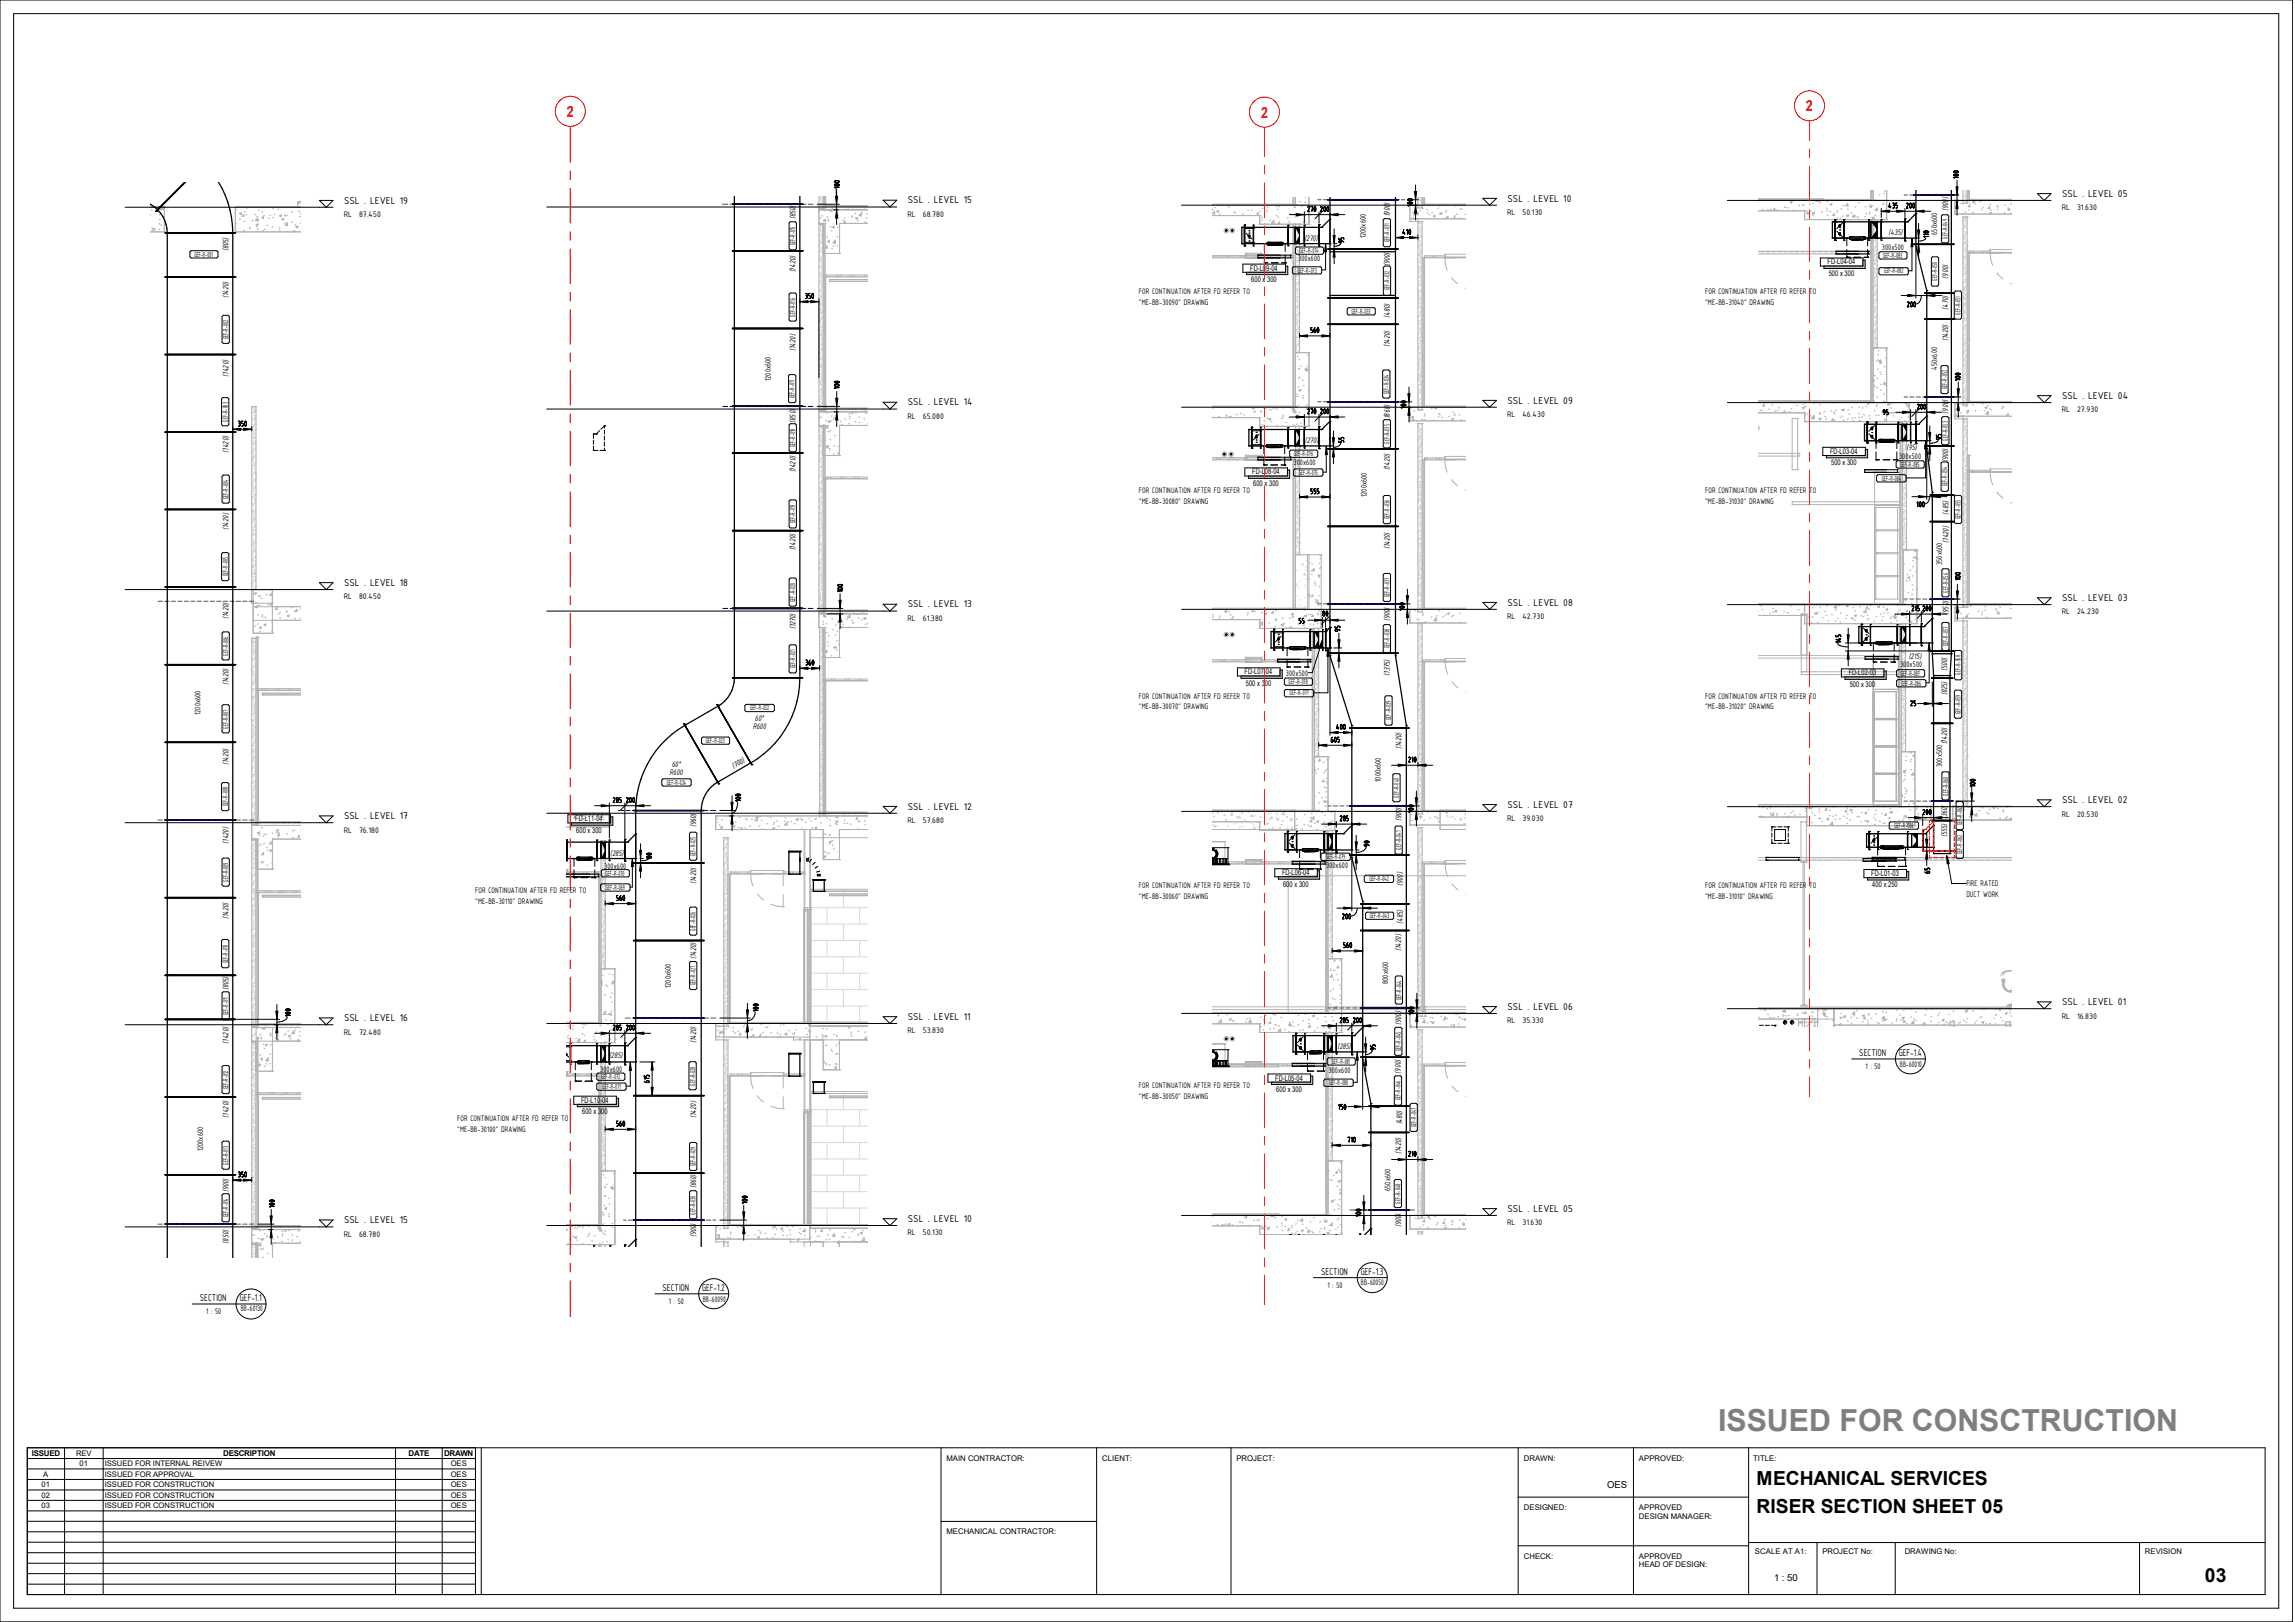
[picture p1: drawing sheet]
<svg xmlns="http://www.w3.org/2000/svg" width="841mm" height="594mm" viewBox="0 0 841 594" stroke-linecap="round" stroke-linejoin="round" font-family="sans-serif">
<defs><g id="words">
<text font-size="11.1" fill="#7f7f7f" x="629.6" y="524.3">ISSUED FOR CONSCTRUCTION</text>
<g font-size="7.1">
<text x="643.7" y="543.9">MECHANICAL SERVICES</text>
<text x="643.7" y="554.1">RISER SECTION SHEET 05</text>
<text x="808" y="579.5">03</text>
</g>
<g font-size="5.6" fill="#f00">
<text x="661.8" y="40.8">2</text>
<text x="207.7" y="42.8">2</text>
<text x="462.1" y="43.1">2</text>
</g>
<g font-size="3.9">
<text x="126.1" y="74.6">SSL . LEVEL 19</text>
<text x="332.7" y="74.5">SSL . LEVEL 15</text>
<text x="552.4" y="73.8">SSL . LEVEL 10</text>
<text x="755.7" y="72.1">SSL . LEVEL 05</text>
<text x="332.7" y="148.5">SSL . LEVEL 14</text>
<text x="552.4" y="147.8">SSL . LEVEL 09</text>
<text x="755.7" y="146.1">SSL . LEVEL 04</text>
<text x="126.1" y="214.6">SSL . LEVEL 18</text>
<text x="552.4" y="221.8">SSL . LEVEL 08</text>
<text x="755.7" y="220.1">SSL . LEVEL 03</text>
<text x="332.7" y="222.5">SSL . LEVEL 13</text>
<text x="332.7" y="296.5">SSL . LEVEL 12</text>
<text x="552.4" y="295.9">SSL . LEVEL 07</text>
<text x="755.7" y="294.1">SSL . LEVEL 02</text>
<text x="126.1" y="300">SSL . LEVEL 17</text>
<text x="552.4" y="369.9">SSL . LEVEL 06</text>
<text x="755.7" y="368.1">SSL . LEVEL 01</text>
<text x="126.1" y="374">SSL . LEVEL 16</text>
<text x="332.7" y="373.5">SSL . LEVEL 11</text>
<text x="681.4" y="386.8">SECTION</text>
<text x="695.8" y="386.7">GEF-1.4</text>
<text x="552.4" y="443.9">SSL . LEVEL 05</text>
<text x="126.1" y="448">SSL . LEVEL 15</text>
<text x="332.7" y="447.5">SSL . LEVEL 10</text>
<text x="484.2" y="466.9">SECTION</text>
<text x="498.6" y="466.8">GEF-1.3</text>
<text x="242.8" y="472.9">SECTION</text>
<text x="257.3" y="472.7">GEF-1.2</text>
<text x="73.2" y="476.6">SECTION</text>
<text x="87.9" y="476.5">GEF-1.1</text>
</g>
<g font-size="3.5">
<text x="589" y="545.1">OES</text>
<text x="650.1" y="579">1 : 50</text>
</g>
<g font-size="3.2">
<text x="713.9" y="77.2" transform="rotate(-90 713.9 77.2)">(900)</text>
<text x="755.5" y="77">RL</text>
<text x="761.2" y="77">31.630</text>
<text x="125.9" y="79.5">RL</text>
<text x="131.6" y="79.5">87.450</text>
<text x="291.5" y="80.3" transform="rotate(-90 291.5 80.3)">(850)</text>
<text x="332.5" y="79.5">RL</text>
<text x="338.2" y="79.5">68.780</text>
<text x="509.3" y="79.3" transform="rotate(-90 509.3 79.3)">(900)</text>
<text x="552.3" y="78.8">RL</text>
<text x="557.9" y="78.8">50.130</text>
<text x="478" y="88.2">(270)</text>
<text x="500.5" y="87.2" transform="rotate(-90 500.5 87.2)">1200x600</text>
<text x="692.1" y="86.1">(435)</text>
<text x="709.9" y="86" transform="rotate(-90 709.9 86)">650x600</text>
<text x="83.8" y="92" transform="rotate(-90 83.8 92)">(805)</text>
<text x="475.7" y="95.6">300x600</text>
<text x="689.6" y="91.5">300x500</text>
<text x="291.5" y="99.8" transform="rotate(-90 291.5 99.8)">(1420)</text>
<text x="417.4" y="107.7">FOR CONTINUATION AFTER FD REFER TO</text>
<text x="624.9" y="107.7">FOR CONTINUATION AFTER FD REFER TO</text>
<text x="713.9" y="102" transform="rotate(-90 713.9 102)">(900)</text>
<text x="83.8" y="109.3" transform="rotate(-90 83.8 109.3)">(1420)</text>
<text x="417.4" y="111.6">&quot;ME-BB-30090&quot; DRAWING</text>
<text x="624.9" y="111.6">&quot;ME-BB-31040&quot; DRAWING</text>
<text x="713.9" y="113.4" transform="rotate(-90 713.9 113.4)">(470)</text>
<text x="509.3" y="116.3" transform="rotate(-90 509.3 116.3)">(480)</text>
<text x="713.9" y="124.9" transform="rotate(-90 713.9 124.9)">(1420)</text>
<text x="291.5" y="128.4" transform="rotate(-90 291.5 128.4)">(1420)</text>
<text x="509.3" y="127.1" transform="rotate(-90 509.3 127.1)">(1420)</text>
<text x="83.8" y="137.9" transform="rotate(-90 83.8 137.9)">(1420)</text>
<text x="709.9" y="135.5" transform="rotate(-90 709.9 135.5)">450x600</text>
<text x="282.4" y="139.5" transform="rotate(-90 282.4 139.5)">1200x600</text>
<text x="332.5" y="153.5">RL</text>
<text x="338.2" y="153.5">65.080</text>
<text x="552.3" y="152.8">RL</text>
<text x="557.9" y="152.8">46.430</text>
<text x="713.9" y="151.5" transform="rotate(-90 713.9 151.5)">(900)</text>
<text x="755.5" y="151">RL</text>
<text x="761.2" y="151">27.930</text>
<text x="83.8" y="165.7" transform="rotate(-90 83.8 165.7)">(1420)</text>
<text x="478.2" y="162.2">(270)</text>
<text x="695.9" y="167.9">300x500</text>
<text x="698.7" y="164.8">(95)</text>
<text x="291.5" y="173.1" transform="rotate(-90 291.5 173.1)">(1420)</text>
<text x="474" y="170.3">300x600</text>
<text x="509.3" y="172.3" transform="rotate(-90 509.3 172.3)">(1420)</text>
<text x="417.4" y="180.6">FOR CONTINUATION AFTER FD REFER TO</text>
<text x="417.4" y="184.6">&quot;ME-BB-30080&quot; DRAWING</text>
<text x="500.8" y="182" transform="rotate(-90 500.8 182)">1200x600</text>
<text x="624.9" y="180.6">FOR CONTINUATION AFTER FD REFER TO</text>
<text x="624.9" y="184.6">&quot;ME-BB-31030&quot; DRAWING</text>
<text x="714" y="188.7" transform="rotate(-90 714 188.7)">(485)</text>
<text x="83.8" y="194.1" transform="rotate(-90 83.8 194.1)">(1420)</text>
<text x="291.5" y="201.6" transform="rotate(-90 291.5 201.6)">(1420)</text>
<text x="509.3" y="201.1" transform="rotate(-90 509.3 201.1)">(1420)</text>
<text x="714" y="198.8" transform="rotate(-90 714 198.8)">(1420)</text>
<text x="711.7" y="207" transform="rotate(-90 711.7 207)">350x600</text>
<text x="125.9" y="219.5">RL</text>
<text x="131.6" y="219.5">80.450</text>
<text x="83.8" y="226.8" transform="rotate(-90 83.8 226.8)">(1420)</text>
<text x="332.5" y="227.5">RL</text>
<text x="338.2" y="227.5">61.380</text>
<text x="509.3" y="227.5" transform="rotate(-90 509.3 227.5)">(900)</text>
<text x="552.3" y="226.8">RL</text>
<text x="557.9" y="226.8">42.730</text>
<text x="714" y="225.1" transform="rotate(-90 714 225.1)">(950)</text>
<text x="755.5" y="225">RL</text>
<text x="761.2" y="225">24.230</text>
<text x="291.5" y="230.5" transform="rotate(-90 291.5 230.5)">(1270)</text>
<text x="696.3" y="244.2">300x500</text>
<text x="699.5" y="241.4">(215)</text>
<text x="713.6" y="245.9" transform="rotate(-90 713.6 245.9)">(500)</text>
<text x="83.8" y="251" transform="rotate(-90 83.8 251)">(1420)</text>
<text x="471.3" y="247.5">300x500</text>
<text x="509.3" y="247.4" transform="rotate(-90 509.3 247.4)">(1375)</text>
<text x="417.4" y="255.9">FOR CONTINUATION AFTER FD REFER TO</text>
<text x="624.9" y="255.9">FOR CONTINUATION AFTER FD REFER TO</text>
<text x="713.6" y="254.7" transform="rotate(-90 713.6 254.7)">(825)</text>
<text x="73.5" y="261.9" transform="rotate(-90 73.5 261.9)">1200x600</text>
<text x="417.4" y="259.8">&quot;ME-BB-30070&quot; DRAWING</text>
<text x="624.9" y="259.8">&quot;ME-BB-31020&quot; DRAWING</text>
<text x="275.8" y="267">R600</text>
<text x="276.6" y="264">60°</text>
<text x="513.6" y="274.3" transform="rotate(-90 513.6 274.3)">(1420)</text>
<text x="713.6" y="272.7" transform="rotate(-90 713.6 272.7)">(1420)</text>
<text x="83.8" y="280.2" transform="rotate(-90 83.8 280.2)">(1420)</text>
<text x="246.2" y="280.8">60°</text>
<text x="268.9" y="281.5" transform="rotate(-30 268.9 281.5)">(700)</text>
<text x="711.7" y="280.9" transform="rotate(-90 711.7 280.9)">300x500</text>
<text x="245.4" y="283.8">R600</text>
<text x="506.1" y="286.3" transform="rotate(-90 506.1 286.3)">1000x600</text>
<text x="755.5" y="299.1">RL</text>
<text x="761.2" y="299.1">20.530</text>
<text x="125.9" y="305">RL</text>
<text x="131.6" y="305">76.180</text>
<text x="255.1" y="302.9" transform="rotate(-90 255.1 302.9)">(960)</text>
<text x="332.5" y="301.5">RL</text>
<text x="338.2" y="301.5">57.680</text>
<text x="513.6" y="300.7" transform="rotate(-90 513.6 300.7)">(900)</text>
<text x="552.3" y="300.8">RL</text>
<text x="557.9" y="300.8">39.030</text>
<text x="713.6" y="300.1" transform="rotate(-90 713.6 300.1)">(360)</text>
<text x="83.8" y="309" transform="rotate(-90 83.8 309)">(1420)</text>
<text x="713.6" y="306.7" transform="rotate(-90 713.6 306.7)">(555)</text>
<text x="223.6" y="313.4">(285)</text>
<text x="221.4" y="318.1">300x600</text>
<text x="255.1" y="323.9" transform="rotate(-90 255.1 323.9)">(1420)</text>
<text x="485.9" y="318">300x600</text>
<text x="174.2" y="327">FOR CONTINUATION AFTER FD REFER TO</text>
<text x="417.4" y="325.2">FOR CONTINUATION AFTER FD REFER TO</text>
<text x="417.4" y="329.2">&quot;ME-BB-30060&quot; DRAWING</text>
<text x="514.1" y="324.5" transform="rotate(-90 514.1 324.5)">(900)</text>
<text x="624.9" y="325.2">FOR CONTINUATION AFTER FD REFER TO</text>
<text x="624.9" y="329.2">&quot;ME-BB-31010&quot; DRAWING</text>
<text x="720.6" y="324.6">FIRE RATED</text>
<text x="720.6" y="328.5">DUCT WORK</text>
<text x="174.2" y="331">&quot;ME-BB-30110&quot; DRAWING</text>
<text x="83.8" y="336.6" transform="rotate(-90 83.8 336.6)">(1420)</text>
<text x="514.1" y="338.3" transform="rotate(-90 514.1 338.3)">(485)</text>
<text x="255.1" y="351.4" transform="rotate(-90 255.1 351.4)">(1420)</text>
<text x="513.5" y="348.2" transform="rotate(-90 513.5 348.2)">(1420)</text>
<text x="83.8" y="362.7" transform="rotate(-90 83.8 362.7)">(805)</text>
<text x="245.8" y="361.8" transform="rotate(-90 245.8 361.8)">1200x600</text>
<text x="508.7" y="360.4" transform="rotate(-90 508.7 360.4)">800x600</text>
<text x="513.5" y="375.3" transform="rotate(-90 513.5 375.3)">(900)</text>
<text x="552.3" y="374.8">RL</text>
<text x="557.9" y="374.8">35.330</text>
<text x="755.5" y="373.1">RL</text>
<text x="761.2" y="373.1">16.830</text>
<text x="83.8" y="382.2" transform="rotate(-90 83.8 382.2)">(1420)</text>
<text x="125.9" y="379">RL</text>
<text x="131.6" y="379">72.480</text>
<text x="255.1" y="382" transform="rotate(-90 255.1 382)">(1420)</text>
<text x="332.5" y="378.5">RL</text>
<text x="338.2" y="378.5">53.830</text>
<text x="223.2" y="387.5">(285)</text>
<text x="490.1" y="384.2">(285)</text>
<text x="220" y="392.6">300x600</text>
<text x="486.9" y="393">300x600</text>
<text x="513.3" y="393.2" transform="rotate(-90 513.3 393.2)">(900)</text>
<text x="683.6" y="391.5">1 : 50</text>
<text x="696.3" y="390.7">BB-60010</text>
<text x="417.4" y="398.4">FOR CONTINUATION AFTER FD REFER TO</text>
<text x="417.4" y="402.4">&quot;ME-BB-30050&quot; DRAWING</text>
<text x="83.8" y="409.3" transform="rotate(-90 83.8 409.3)">(1420)</text>
<text x="167.6" y="410.7">FOR CONTINUATION AFTER FD REFER TO</text>
<text x="255.1" y="409.4" transform="rotate(-90 255.1 409.4)">(1420)</text>
<text x="513.9" y="411.9" transform="rotate(-90 513.9 411.9)">(480)</text>
<text x="167.6" y="414.7">&quot;ME-BB-30100&quot; DRAWING</text>
<text x="74.5" y="421.7" transform="rotate(-90 74.5 421.7)">1200x600</text>
<text x="513.5" y="422.7" transform="rotate(-90 513.5 422.7)">(1420)</text>
<text x="83.8" y="436.6" transform="rotate(-90 83.8 436.6)">(900)</text>
<text x="255.1" y="435.2" transform="rotate(-90 255.1 435.2)">(860)</text>
<text x="509.5" y="436.2" transform="rotate(-90 509.5 436.2)">650x600</text>
<text x="513.5" y="449.5" transform="rotate(-90 513.5 449.5)">(900)</text>
<text x="552.3" y="448.8">RL</text>
<text x="557.9" y="448.8">31.630</text>
<text x="83.8" y="455.5" transform="rotate(-90 83.8 455.5)">(850)</text>
<text x="125.9" y="453">RL</text>
<text x="131.6" y="453">68.780</text>
<text x="255.1" y="453.1" transform="rotate(-90 255.1 453.1)">(900)</text>
<text x="332.5" y="452.5">RL</text>
<text x="338.2" y="452.5">50.130</text>
<text x="486.5" y="471.6">1 : 50</text>
<text x="498.7" y="470.7">BB-60050</text>
<text x="245.1" y="477.5">1 : 50</text>
<text x="257.6" y="476.9">BB-60090</text>
<text x="75.5" y="481.2">1 : 50</text>
<text x="88.3" y="480.3">BB-60130</text>
</g>
<g font-size="2.9">
<text x="11.6" y="533.1">ISSUED</text>
<text x="81.8" y="533.1">DESCRIPTION</text>
<text x="149.7" y="533.1">DATE</text>
<text x="162.8" y="533.1">DRAWN</text>
<text x="346.9" y="535.1">MAIN CONTRACTOR:</text>
<text x="403.9" y="535.1">CLIENT:</text>
<text x="453.1" y="535.1">PROJECT:</text>
<text x="558.4" y="535.1">DRAWN:</text>
<text x="642.5" y="535.1">TITLE:</text>
<text x="558.4" y="553">DESIGNED:</text>
<text x="346.9" y="561.8">MECHANICAL CONTRACTOR:</text>
<text x="643.1" y="569.2">SCALE AT A1:</text>
<text x="667.9" y="569.2">PROJECT No:</text>
<text x="698" y="569.2">DRAWING No:</text>
<text x="786" y="569.2">REVISION</text>
<text x="558.4" y="570.9">CHECK:</text>
</g>
<g font-size="2.8">
<text x="717.7" y="65.5" transform="rotate(-90 717.7 65.5)">100</text>
<text x="307.6" y="69.1" transform="rotate(-90 307.6 69.1)">100</text>
<text x="479" y="77.5">270</text>
<text x="483.7" y="77.5">200</text>
<text x="517.7" y="75.8" transform="rotate(-90 517.7 75.8)">100</text>
<text x="691.9" y="76.2">435</text>
<text x="698.4" y="76.2">200</text>
<text x="291.4" y="89.9" transform="rotate(-90 291.4 89.9)">GEF-R-015</text>
<text x="492.5" y="89.2" transform="rotate(-90 492.5 89.2)">95</text>
<text x="509.1" y="88.7" transform="rotate(-90 509.1 88.7)">GEF-R-031</text>
<text x="513.8" y="85.9">410</text>
<text x="706.8" y="87.2" transform="rotate(-90 706.8 87.2)">110</text>
<text x="713.7" y="87.5" transform="rotate(-90 713.7 87.5)">GEF-R-049</text>
<text x="71.2" y="94">GEF-R-001</text>
<text x="476.2" y="92.7">GEF-R-074</text>
<text x="690.1" y="94.4">GEF-R-083</text>
<text x="458.1" y="99.1">FD-L09-04</text>
<text x="475.5" y="99.8">GEF-R-073</text>
<text x="669.8" y="96.9">FD-L04-04</text>
<text x="670.1" y="101">500 x 300</text>
<text x="690.5" y="100.2">GEF-R-082</text>
<text x="458.5" y="103.3">600 x 300</text>
<text x="509.1" y="106.3" transform="rotate(-90 509.1 106.3)">GEF-R-032 (900)</text>
<text x="709.9" y="102.9" transform="rotate(-90 709.9 102.9)">GEF-R-050</text>
<text x="294.9" y="109.3">350</text>
<text x="698.7" y="112.4">200</text>
<text x="291.4" y="116" transform="rotate(-90 291.4 116)">GEF-R-016</text>
<text x="495.3" y="114.9">GEF-R-033</text>
<text x="718.4" y="115.2" transform="rotate(-90 718.4 115.2)">GEF-R-051</text>
<text x="83.6" y="124.2" transform="rotate(-90 83.6 124.2)">GEF-R-002</text>
<text x="480.1" y="121.8">560</text>
<text x="307.6" y="142.6" transform="rotate(-90 307.6 142.6)">100</text>
<text x="713.5" y="142.6" transform="rotate(-90 713.5 142.6)">GEF-R-052</text>
<text x="718.4" y="139.6" transform="rotate(-90 718.4 139.6)">100</text>
<text x="291.2" y="145.8" transform="rotate(-90 291.2 145.8)">GEF-R-017</text>
<text x="508.9" y="144.3" transform="rotate(-90 508.9 144.3)">GEF-R-034</text>
<text x="515.2" y="149.8" transform="rotate(-90 515.2 149.8)">100</text>
<text x="702.4" y="149.9">200</text>
<text x="83.4" y="154.4" transform="rotate(-90 83.4 154.4)">GEF-R-003</text>
<text x="479" y="151.6">270</text>
<text x="483.7" y="151.6">200</text>
<text x="689.9" y="151.9">95</text>
<text x="87.1" y="156.1">350</text>
<text x="711.4" y="161.2" transform="rotate(-90 711.4 161.2)">95</text>
<text x="713.8" y="161.4" transform="rotate(-90 713.8 161.4)">GEF-R-053</text>
<text x="291.4" y="163.8" transform="rotate(-90 291.4 163.8)">GEF-R-018 (850)</text>
<text x="474.2" y="167">GEF-R-076</text>
<text x="492.5" y="162.3" transform="rotate(-90 492.5 162.3)">55</text>
<text x="509.1" y="162.5" transform="rotate(-90 509.1 162.5)">GEF-R-035 (860)</text>
<text x="670.6" y="166.2">FD-L03-04</text>
<text x="458.9" y="173.8">FD-L08-04</text>
<text x="476" y="173.9">GEF-R-075</text>
<text x="671" y="170.3">500 x 300</text>
<text x="696.4" y="171">GEF-R-085</text>
<text x="459.2" y="177.9">600 x 300</text>
<text x="689.6" y="176">GEF-R-084</text>
<text x="713.5" y="178.1" transform="rotate(-90 713.5 178.1)">GEF-R-054 (900)</text>
<text x="83.6" y="182.8" transform="rotate(-90 83.6 182.8)">GEF-R-004</text>
<text x="480.1" y="180.8">555</text>
<text x="702.2" y="185.6">100</text>
<text x="291.4" y="191.7" transform="rotate(-90 291.4 191.7)">GEF-R-019</text>
<text x="509.1" y="190.2" transform="rotate(-90 509.1 190.2)">GEF-R-036</text>
<text x="718.4" y="190.2" transform="rotate(-90 718.4 190.2)">GEF-R-055</text>
<text x="83.4" y="211.1" transform="rotate(-90 83.4 211.1)">GEF-R-005</text>
<text x="718.4" y="212.6" transform="rotate(-90 718.4 212.6)">100</text>
<text x="291.4" y="220.5" transform="rotate(-90 291.4 220.5)">GEF-R-020</text>
<text x="308.8" y="217" transform="rotate(-90 308.8 217)">100</text>
<text x="509.1" y="218.7" transform="rotate(-90 509.1 218.7)">GEF-R-037</text>
<text x="713.9" y="217" transform="rotate(-90 713.9 217)">GEF-R-056</text>
<text x="484.5" y="225.6">80</text>
<text x="514.7" y="223.8" transform="rotate(-90 514.7 223.8)">100</text>
<text x="700.4" y="223.7">215</text>
<text x="704.4" y="223.7">200</text>
<text x="475.8" y="228.3">55</text>
<text x="491.1" y="231.4" transform="rotate(-90 491.1 231.4)">95</text>
<text x="509.1" y="237.5" transform="rotate(-90 509.1 237.5)">GEF-R-038</text>
<text x="674.6" y="235.7" transform="rotate(-90 674.6 235.7)">145</text>
<text x="713.9" y="236.7" transform="rotate(-90 713.9 236.7)">GEF-R-057</text>
<text x="83.6" y="240.2" transform="rotate(-90 83.6 240.2)">GEF-R-006</text>
<text x="291.4" y="244.8" transform="rotate(-90 291.4 244.8)">GEF-R-021</text>
<text x="295" y="243.6">360</text>
<text x="456.1" y="247">FD-L07-04</text>
<text x="456.5" y="251.1">500 x 300</text>
<text x="472.2" y="250.5">GEF-R-078</text>
<text x="677.5" y="247.4">FD-L02-03</text>
<text x="677.8" y="251.5">500 x 300</text>
<text x="696.6" y="247.5">GEF-R-087</text>
<text x="697" y="251.1">GEF-R-086</text>
<text x="718.4" y="247.1" transform="rotate(-90 718.4 247.1)">GEF-R-058</text>
<text x="472.6" y="254.7">GEF-R-077</text>
<text x="274.9" y="260.1">GEF-R-022</text>
<text x="509.7" y="263.7" transform="rotate(-90 509.7 263.7)">GEF-R-039</text>
<text x="699.9" y="258.5">25</text>
<text x="718.4" y="261.5" transform="rotate(-90 718.4 261.5)">GEF-R-059</text>
<text x="83.6" y="266.9" transform="rotate(-90 83.6 266.9)">GEF-R-007</text>
<text x="489.6" y="267.1">400</text>
<text x="258.7" y="272.2">GEF-R-023</text>
<text x="487.6" y="271.8">605</text>
<text x="516" y="279.1">210</text>
<text x="244.4" y="287.4">GEF-R-024</text>
<text x="224.5" y="293.9">285</text>
<text x="229.3" y="293.9">200</text>
<text x="271.4" y="293.8" transform="rotate(-90 271.4 293.8)">100</text>
<text x="512.7" y="292.1" transform="rotate(-90 512.7 292.1)">GEF-R-040</text>
<text x="713.9" y="291.4" transform="rotate(-90 713.9 291.4)">GEF-R-060</text>
<text x="723.8" y="288.4" transform="rotate(-90 723.8 288.4)">100</text>
<text x="83.4" y="295.4" transform="rotate(-90 83.4 295.4)">GEF-R-008</text>
<text x="517.9" y="297.8" transform="rotate(-90 517.9 297.8)">100</text>
<text x="704.4" y="298.3">200</text>
<text x="210.8" y="300.8">FD-L11-04</text>
<text x="211.2" y="304.9">600 x 300</text>
<text x="490.9" y="300.7">285</text>
<text x="694.2" y="303.1">GEF-R-088</text>
<text x="719.1" y="302.2" transform="rotate(-90 719.1 302.2)">GEF-R-061</text>
<text x="501.7" y="310.1" transform="rotate(-90 501.7 310.1)">90</text>
<text x="513.5" y="311.3" transform="rotate(-90 513.5 311.3)">GEF-R-041</text>
<text x="238.8" y="314.6" transform="rotate(-90 238.8 314.6)">80</text>
<text x="254.9" y="313.5" transform="rotate(-90 254.9 313.5)">GEF-R-025</text>
<text x="486" y="314.6">GEF-R-079</text>
<text x="719.1" y="312.8" transform="rotate(-90 719.1 312.8)">GEF-R-062</text>
<text x="83.6" y="323" transform="rotate(-90 83.6 323)">GEF-R-009</text>
<text x="221.9" y="320.7">GEF-R-070</text>
<text x="469.8" y="320.5">FD-L06-04</text>
<text x="501.8" y="322.7">GEF-R-042</text>
<text x="685.7" y="320.9">FD-L01-03</text>
<text x="707.2" y="320" transform="rotate(-90 707.2 320)">65</text>
<text x="222" y="325.8">GEF-R-069</text>
<text x="225.7" y="329.8">560</text>
<text x="470.2" y="324.7">600 x 300</text>
<text x="686.1" y="325">400 x 250</text>
<text x="254.9" y="341" transform="rotate(-90 254.9 341)">GEF-R-026</text>
<text x="491.7" y="336.6">200</text>
<text x="501.9" y="336.3">GEF-R-043</text>
<text x="492.1" y="347.1">560</text>
<text x="83.4" y="352.8" transform="rotate(-90 83.4 352.8)">GEF-R-010</text>
<text x="254.9" y="360.9" transform="rotate(-90 254.9 360.9)">GEF-R-027</text>
<text x="83.6" y="371.8" transform="rotate(-90 83.6 371.8)">GEF-R-011</text>
<text x="277.9" y="370.7" transform="rotate(-90 277.9 370.7)">100</text>
<text x="513.5" y="366.3" transform="rotate(-90 513.5 366.3)">GEF-R-044</text>
<text x="518.1" y="371.8" transform="rotate(-90 518.1 371.8)">100</text>
<text x="106.4" y="372.5" transform="rotate(-90 106.4 372.5)">100</text>
<text x="224.5" y="377.3">285</text>
<text x="229.3" y="377.3">200</text>
<text x="490.9" y="374.6">285</text>
<text x="495.7" y="374.6">200</text>
<text x="488.1" y="389.6">GEF-R-081</text>
<text x="504" y="384.8" transform="rotate(-90 504 384.8)">95</text>
<text x="513.3" y="385.1" transform="rotate(-90 513.3 385.1)">GEF-R-045</text>
<text x="220.3" y="395.2">GEF-R-072</text>
<text x="467.3" y="395.8">FD-L05-04</text>
<text x="83.6" y="398.9" transform="rotate(-90 83.6 398.9)">GEF-R-012</text>
<text x="220.7" y="398.8">GEF-R-071</text>
<text x="237.9" y="396.7" transform="rotate(-90 237.9 396.7)">615</text>
<text x="254.7" y="397.6" transform="rotate(-90 254.7 397.6)">GEF-R-028</text>
<text x="467.7" y="399.9">600 x 300</text>
<text x="487" y="397.4">GEF-R-080</text>
<text x="212.9" y="403.9">FD-L10-04</text>
<text x="490.3" y="406.3">150</text>
<text x="513.2" y="402.9" transform="rotate(-90 513.2 402.9)">GEF-R-046</text>
<text x="213.3" y="408">600 x 300</text>
<text x="225.7" y="412.5">560</text>
<text x="519" y="412.9" transform="rotate(-90 519 412.9)">GEF-R-047</text>
<text x="493.7" y="418.3">710</text>
<text x="516" y="423.5">210</text>
<text x="83.6" y="426.6" transform="rotate(-90 83.6 426.6)">GEF-R-013</text>
<text x="87.1" y="431.1">350</text>
<text x="254.9" y="427.1" transform="rotate(-90 254.9 427.1)">GEF-R-029</text>
<text x="100.5" y="442.5" transform="rotate(-90 100.5 442.5)">100</text>
<text x="273.8" y="441" transform="rotate(-90 273.8 441)">100</text>
<text x="513.2" y="440.8" transform="rotate(-90 513.2 440.8)">GEF-R-048</text>
<text x="83.6" y="445.9" transform="rotate(-90 83.6 445.9)">GEF-R-014</text>
<text x="254.9" y="444.9" transform="rotate(-90 254.9 444.9)">GEF-R-030</text>
<text x="498.7" y="445.8" transform="rotate(-90 498.7 445.8)">100</text>
<text x="27.9" y="533.1">REV</text>
<text x="29.1" y="537">01</text>
<text x="38.4" y="537">ISSUED FOR INTERNAL REIVEW</text>
<text x="165.2" y="537">OES</text>
<text x="600.6" y="535">APPROVED:</text>
<text x="15.2" y="544.7">01</text>
<text x="15.9" y="540.9">A</text>
<text x="38.4" y="544.7">ISSUED FOR CONSTRUCTION</text>
<text x="38.4" y="540.9">ISSUED FOR APPROVAL</text>
<text x="165.2" y="540.9">OES</text>
<text x="165.2" y="544.7">OES</text>
<text x="15.2" y="548.6">02</text>
<text x="38.4" y="548.6">ISSUED FOR CONSTRUCTION</text>
<text x="165.2" y="548.6">OES</text>
<text x="15.2" y="552.4">03</text>
<text x="38.4" y="552.4">ISSUED FOR CONSTRUCTION</text>
<text x="165.2" y="552.4">OES</text>
<text x="600.6" y="553">APPROVED</text>
<text x="600.6" y="556.3">DESIGN MANAGER:</text>
<text x="600.6" y="570.8">APPROVED</text>
<text x="600.6" y="574.1">HEAD OF DESIGN:</text>
</g>
</g></defs>
<g fill="none" stroke="#b2b2b2" stroke-width=".37">
<path d="M444.4 75.1h35.3M444.4 74.8h29.7M444.4 79h17.2M461.6 79h.1M461.6 79v3.1M473.8 75.1h.1M473.8 72.2v2.9M473.8 74h.1M474 73.8v.1M474 72.2v2.9M474.1 75.1h.1M474.1 74.8h.1"/>
<path d="M474.1 74.8v.3M474.6 75.1h.1M474.6 72.2v2.9M479.6 76.2h.1M479.6 79h.1M479.6 76.2v5.9M479.7 76.2h.1M479.7 79h.1M479.7 75.1h.1M479.7 72.2v9.9M516.7 75.1h.1M516.7 75.1h20.6"/>
<path d="M516.7 75.1v6.1M519.6 76.2h.1M519.6 76.2h1.6M519.6 72.2v4M521.2 75.1h.1M521.2 74.8h.1M521.2 76.2h.1M521.2 72.2v4M521.2 74.8h16.1M521.7 72.2v2.6M522 72.2l-.1 .1M522 74.8h.1"/>
<path d="M522 72.2v2.6M644.2 73.4h47.2M644.2 73h41.8M644.2 77.2h17.1M644.2 72.8h23.8M661.3 77.2h.1M661.3 77.2v3.2M668 73h.1M668 72.8h.1M668 72.8v.2M685.5 73.4h.1M685.5 69.8v3.6"/>
<path d="M685.8 69.8v3.6M686 73.4h.1M686 73h.1M686 73v.4M686.4 69.8v3.6M686.4 73.4h.1M691.4 73.4h.1M691.4 69.8v10.6M716.4 78.4h20.7M716.4 78.4h.1M716.4 73.4h.1M716.4 73.4v5"/>
<path d="M716.4 73.4h20.7M719.3 79.4h.1M719.3 74.4h.1M719.3 69.8v4.6M719.3 79.4v69M719.3 79.4h1.6M719.3 74.4h1.6M720.9 73h16.2M720.9 73.4h.1M720.9 73h.1M720.9 79.4h.1M720.9 74.4h.1"/>
<path d="M720.9 69.8v4.6M720.9 79.4v69M721.4 72.1h.1M721.4 69.8v3.2M721.5 70.7l-.1 .1M721.7 73h.1M721.7 69.8v3.2M444.4 93.6h29.4M444.4 94.4h29.4M444.4 94.1h29.4M444.4 94.3h.1M444.8 93.6l-.4 .4"/>
<path d="M446 93.6l-.5 .5M447.2 94.3h.3M448.2 94.1l.1 .2M449.5 94.4h.1M449.8 93.6l-.5 .5M450.2 94.3h.4M451 93.6l-.5 .5M451.8 94.3l.1 .1M454.8 93.6l-.5 .5M455.2 94.4h-.1M456.1 93.6l-.6 .5M456.3 94.3h.3"/>
<path d="M456.4 93.6h.1M456.4 94.4h.1M456.5 94.1l-.1 .2M457.7 94.4h.1M459.4 94.3h.3M459.9 93.6l-.5 .5M461.1 93.6l-.5 .5M461.4 94.3h.3M461.6 82.1h.1M461.6 82.1h18.1M462.4 93.6h.1M462.4 94.4h.1"/>
<path d="M463.4 94.4h-.1M464.9 93.6l-.5 .5M466.1 93.6l-.5 .5M466.5 94.3h.3M469.5 94.3h.4M469.9 93.6l-.5 .5M470.6 94.1l-.1 .1M471.2 93.6l-.6 .5M472.6 94.3h.3M473.8 93.6h.1M473.8 94.4h.1M473.8 82.1h.1"/>
<path d="M473.8 82.1v67M473.8 85.1h.1M473.8 91.2h.1M473.8 93.3h.1M473.8 96.3h.1M473.8 87.7l.1 .1M473.8 94.5v.1M473.9 83.8l.1 .3M474 92.3l-.2 .3M474 86.1h.1M474 82.1v67M474.6 82.1h.1"/>
<path d="M474.6 82.1v67M476.2 82.1h.1M476.2 82.1v47.1M479.6 81.2h.1M479.6 82.1h.1M479.7 81.2h.1M479.7 82.1h.1M516.7 81.2h.1M516.7 80.1h.1M516.7 80.1h20.6M516.7 81.2h4.5M519.6 81.2h.1"/>
<path d="M519.6 80.1h.1M519.6 80.1v70.1M521.2 94.4h.1M521.2 81.2h.1M521.2 81.2v69M521.2 94.4h16.1M521.7 94.4v54.4M522 93.7h.1M522 94.4h.1M522 93.7v55.1M522 93.7h7.3M522 94.2h15.3"/>
<path d="M522 94.4l-.1 .1M522.1 94.3l-.1 .1M523.4 94.3h.3M525.2 93.7l-.5 .5M526.4 94.3h.4M526.4 93.7l-.5 .5M528.4 94.3h.4M529.2 94.2l.1 .2M529.3 93.7h.1M529.3 94.4h.1M529.3 93.7v.7M529.4 94.4h.1"/>
<path d="M529.4 93.1h.1M529.4 93.1v1.3M529.4 93.1h7.9M529.5 94.2h.1M529.5 94.4l.1 1.7 .8 2.8M644.2 92h41.3M644.2 93h41.3M661.3 80.4h30.1M661.3 80.4h.1M685.5 80.4h.1M685.5 92h.1M685.5 93h.1"/>
<path d="M685.5 80.4v67M685.6 85.3h.2M685.6 87.3h.2M685.6 90.3h.2M685.6 96.4h.2M685.6 98.5h.2M685.6 84.2l.2 .3M685.8 87.9l-.1 .1M685.8 80.4v67M686.4 80.4h.1M686.4 80.4v67M687.9 80.4h.1"/>
<path d="M687.9 80.4v47M691.4 80.4h.1M720.9 91.9h.1M720.9 92.7h.1M720.9 92.7h16.2M720.9 91.9h8.3M720.9 92.5h16.2M721.4 94.4h.1M721.4 97.5h.1M721.4 92.7v54.3M721.7 92.7h.1M721.7 92.7v54.7"/>
<path d="M722.1 91.9l-.5 .6M723.3 91.9l-.5 .6M726.7 92.5h.1M727.2 92l-.8 .7M728 92.6l.1 .1M728.4 91.9l-.6 .6M728.9 92.5l-.1 .2M729.2 92.7h.1M729.2 91.9h.1M729.2 91.9v.8M729.3 91.4h7.8M729.3 92.7h.1"/>
<path d="M729.3 91.4h.1M729.3 92.5h.1M729.3 91.4v1.3M729.3 92.5v.2M729.3 92.7l.1 1.7 .8 2.8M731.8 99.9l2.2 2.3M473.8 102.4h.1M473.8 104.4h.1M473.8 107.5h.1M473.8 113.6h.1M473.8 115.6h.1M473.8 118.7h.1"/>
<path d="M473.8 103.9l.1 .3M473.9 116.8l-.1 .2M474 104.3v.1M521.7 119.9l.1 .1M521.7 113.8l.2 .2M521.8 115.2h-.1M521.8 107.8l.2 .3M521.8 107l-.1 .1M521.9 110.1l.1 .1M522 116.8h.1M532 101.7l2.2 2.2M536.9 105.5l.4 .1"/>
<path d="M685.5 108.6h.1M685.5 104.4l.1 .1M685.6 101.5h.2M685.6 112.7h.2M685.6 107.6h.2M685.6 109.6h.2M685.6 118.8h.2M685.6 106.5l.2 .3M685.6 114.6l-.1 .1M685.7 108.8l.1 .1M685.8 112.3l-.2 .3M685.8 102.1h.1"/>
<path d="M721.4 101.5h.1M721.4 105.6h.1M721.4 108.6h.1M721.4 112.7h.1M721.4 116.8h.1M721.4 119.8h.1M721.5 101.2l-.1 .1M721.5 105.7l.2 .3M721.6 115.4l-.2 .1M721.6 107.1l-.2 .3M721.7 104.9l-.1 .3M736.8 103.8l.3 .1"/>
<path d="M473.8 124.8h.1M473.8 126.8h.1M473.8 129.8h.1M473.8 135.9h.1M473.8 138h.1M473.8 134.5l.2 .2M473.8 125.1h.1M473.9 128.4l.1 .3M474 130.7v.1M474.6 129.2h5.1M474.7 129.2h.1M476.2 129.2h.1"/>
<path d="M479.7 129.2h.1M479.7 129.2v27M521.8 130.1l.1 .3M521.8 137.5l-.1 .1M685.5 126.7l.1 .1M685.6 123.9h.2M685.6 135h.2M685.6 120.8h.2M685.6 130h.2M685.6 132h.2M685.6 122.7l-.1 .2M685.7 131.1l.1 .2"/>
<path d="M685.7 136.9l-.2 .2M686.4 127.4h5M686.4 127.4h.1M687.9 127.4h.1M691.4 127.4h.1M691.4 127.4v20M721.4 123.9h.1M721.4 127.9h.1M721.4 131h.1M721.4 135h.1M721.4 139.1h.1M721.4 126h.1"/>
<path d="M721.4 128l.2 .3M721.6 137.7l-.2 .2M721.6 130.3l.1 .2M721.6 129.5l-.2 .3M721.7 124.4h.1M444.4 149.1h30.3M444.4 148.8h29.7M444.4 153h17.2M461.6 156.2h.1M461.6 153h.1M461.6 156.2h18.1M461.6 153v3.2"/>
<path d="M473.8 149.1h.1M473.8 141h.1M473.8 147.1h.1M473.8 140.5v.1M473.8 147.4h.1M474.1 149.1h.1M474.1 148.8h.1M474.1 148.8v.3M474.7 156.2h.1M474.7 149.1h.1M474.7 156.2v67M476.2 156.2h.1"/>
<path d="M476.2 156.2v47M479.7 156.2h.1M516.6 154.1h.1M516.6 149.1h.1M516.6 149.1h20.7M516.6 154.1h20.7M516.6 149.1v5M516.7 154.1h.1M516.7 149.1h.1M516.7 149.1v5M519.6 155.2h.1M519.6 150.2h.1"/>
<path d="M519.6 155.2v69M519.6 155.2h1.6M519.6 150.2h1.6M521.2 149.1h.1M521.2 148.8h.1M521.2 155.2h.1M521.2 150.2h.1M521.2 155.2v69M521.2 148.8h16.1M521.7 142.2l.1 .1M521.9 143.4l-.2 .3M522 148.8h.1"/>
<path d="M522 141.2l-.2 .2M644.2 147h42.2M644.2 151.2h17.1M644.2 146.8h42.2M644.2 156h.1M644.2 156a.82 .82 0 0 1 0 1.4M656.8 153.2h.1M656.8 153.2v18.8M656.8 153.2h1.9M658.7 153.2h.1M658.7 153.2v18.8M661.3 151.2h.1"/>
<path d="M661.3 154.4h.1M661.3 151.2v3.2M685.1 147h.1M685.1 146.8h.1M685.1 146.8v.2M685.5 147.4h.1M685.6 146.2h.2M685.6 141.1h.2M685.6 143.2h.2M685.6 145l-.1 .2M686.4 147.4h.1M686.4 147h.1"/>
<path d="M686.4 146.8h.1M691.4 151.2h.1M691.4 154.4h.1M691.4 147.4h.1M691.4 151.2v3.2M691.4 151.2h8.3M696.3 154.4h.1M696.3 154.4v67M696.4 157.7l.2 .3M696.6 154.4v67M697.1 154.4h.1M697.1 154.4v67"/>
<path d="M698.7 154.4h.1M698.7 154.4v47M699.7 151.2h.1M699.7 147.4h.1M699.7 154.4h.1M699.7 147.4h-55.5M699.7 154.4h-38.4M699.7 147.4v7M716.4 152.4h20.7M716.4 147.4h.1M716.4 153.4h.1M716.4 152.4h.1"/>
<path d="M716.4 147.4v6M716.4 147.4h20.7M719.3 153.4h.1M719.3 152.4h.1M719.3 148.4h.1M719.3 152.4v70M719.3 148.4h1.6M720.9 153.4h.1M720.9 147h.1M720.9 148.4h.1M720.9 153.4v69M720.9 153.4h-4.5"/>
<path d="M720.9 147h16.2M721.4 142.2h.1M721.4 146.2h.1M721.7 147.4h.1M721.7 147h.1M444.4 168.4h30.3M444.4 167.6h30.3M444.4 168.1h30.3M445.3 168.4h.1M446.2 167.6l-.5 .5M446.6 168.1l-.1 .2M447.5 167.6l-.6 .5"/>
<path d="M449.9 168.1l.1 .3M451.3 167.6l-.6 .5M452.5 167.6l-.5 .5M453.5 168.4h.1M456.3 167.6l-.5 .5M456.4 167.6h.1M456.4 168.4h.1M457.5 167.6l-.5 .5M460.4 168.1l.1 .1M460.7 168.1l-.1 .2M461.3 167.6l-.5 .5M462.4 167.6h.1"/>
<path d="M462.4 168.4h.1M462.5 167.6l-.5 .5M464 168.2l.1 .2M466.3 167.6l-.5 .5M467.6 167.6l-.6 .5M468.6 168.1l.1 .1M471.4 167.6l-.6 .5M472.6 167.6l-.5 .5M473.5 168.3l-.1 .1M473.8 168.4h.1M473.8 168.4v54.8M473.8 169.5h.1"/>
<path d="M473.8 171.5h.1M473.8 174.5h.1M474 175.3l.1 .3M474 175.6l-.2 .2M474.1 168.4v54.8M474.5 168.1l.1 .2M474.7 167.6h.1M474.7 168.4h.1M521.2 168.4h.1M521.2 168.4h16.1M521.7 168.4v54.4M521.8 177l.2 .2"/>
<path d="M521.9 173.9l-.2 .3M522 167.7h.1M522 168.4h.1M522 167.7h7.3M522 167.7v55.1M522 168.2h15.3M522.8 167.7l-.5 .5M526.6 167.7l-.5 .5M527.9 167.7l-.5 .6M528.6 168.4h.1M529.3 167.7h.1M529.3 168.4h.1"/>
<path d="M529.3 167.7v.7M529.4 168.4h.1M529.4 167.2h.1M529.4 167.2v1.2M529.4 167.2h7.9M529.5 168.2h.1M529.5 168.4l.1 1.7 .8 2.8M532 175.7l2.2 2.2M536.9 179.5l.4 .1M644.2 166h15.1M644.2 167h15.1M656.8 172h.1"/>
<path d="M656.8 172h1.9M658.7 172h.1M659.3 166h.1M659.3 167h.1M659.3 166v1M687 173h.1M687 173v48M687 173h9.2M696.2 173h.1M696.2 173v48M696.3 177.9l.1 .2M696.5 168.9l-.2 .3"/>
<path d="M696.6 174.9l-.2 .2M720.9 172.3h.1M720.9 173h.1M720.9 166.7h.1M720.9 166.7h.8M720.9 172.3h8.3M720.9 172.8h16.2M720.9 173h16.2M721.4 168.6h.1M721.4 172.6h.1M721.4 175.7h.1M721.4 179.7h.1"/>
<path d="M721.4 178.8l.1 .1M721.4 166.7v54.3M721.4 172.7l.2 .2-.1-.1M721.5 174.9l.2 .3M721.7 174.1l-.2 .3M721.7 166.7h.1M721.7 166.7v54.7M722.3 172.3l-.5 .5M722.8 173h.1M723.5 172.3l-.5 .5M723.6 172.8l-.2 .2M725.1 172.9l.1 .1"/>
<path d="M727.3 172.3l-.5 .5M728.5 172.3l-.5 .5M729.2 173h.1M729.2 172.3h.1M729.2 172.3v.7M729.3 171.7h7.8M729.3 173h.1M729.3 171.7h.1M729.3 172.8h.1M729.3 171.7v1.3M729.3 172.8v.2M729.3 173l.1 1.7 .8 2.8"/>
<path d="M473.8 180.6h.1M473.8 182.7h.1M473.8 185.7h.1M473.8 191.8h.1M473.8 193.8h.1M473.8 196.9h.1M473.8 187.3l.1 .2M473.9 181.3l.1 .3M473.9 197.7l.2 .3M474 183.8l-.2 .1M521.7 189l.1 .1M521.9 196.2l-.1 .3"/>
<path d="M656.8 183.8h39.5M656.8 184.8h39.5M656.8 183.8h.1M656.8 184.8h.1M656.8 183.8v1M687 185.8h8.4M687 185h.1M687 185.8h.1M687 194.2h.1M687 185h9.2M687.4 185.8h.1M687.4 185.8v33.6"/>
<path d="M687.8 194.4h7.6M687.8 194h7.6M687.8 194h.1M687.8 194.4h.1M687.8 194v.4M695.4 194.4h.1M695.4 194h.1M695.4 185.8h.1M695.4 185.8v33.6M696.2 185h.1M696.3 184h.1M696.3 183.8h.1"/>
<path d="M696.3 184.8h.1M696.4 193.5l-.1 .2M696.4 180l.2 .3M696.5 182.3l.1 .1M696.6 197.3l-.2 .1M696.6 183l-.2 .3M721.4 183.8h.1M721.4 186.9h.1M721.4 190.9h.1M721.4 195h.1M721.4 198h.1M721.4 195.1l.2 .1"/>
<path d="M721.5 184.5l-.1 .1M721.7 199.5v.1M721.7 196.4l-.2 .3M721.7 188.2l-.1 .3M731.8 180.3l2.2 2.2M736.8 184.1l.3 .1M473.8 203h.1M473.8 205h.1M473.8 208.1h.1M473.8 214.2h.1M473.8 216.2h.1M473.8 219.2h.1"/>
<path d="M473.8 209.7l.1 .1M474 206.1l-.2 .2M474.1 212l-.2 .3M474.1 209.9l-.1 .2M474.7 203.2h.1M474.7 203.2h9.5M476.2 203.2h.1M479.2 203.2h.1M479.2 203.2v20M479.7 203.2h.1M479.7 203.2v20M484.2 203.2h.1"/>
<path d="M484.2 203.2v27M521.7 211.3l.1 .2M521.8 213.4l.1 .3M521.9 207.5l.1 .2M522 201.6h.1M522 210.4l-.2 .2M522 200.2h.1M522 202.2l-.2 .2M687 219.4h8.4M687 219.4h.1M687 211h.1M687 202.6h.1"/>
<path d="M687.4 219.4h.1M687.8 210.8h7.6M687.8 211.2h7.6M687.8 202.8h7.6M687.8 202.4h7.6M687.8 211.2h.1M687.8 210.8h.1M687.8 202.4h.1M687.8 202.8h.1M687.8 202.4v.4M687.8 210.8v.4M695.4 210.8h.1"/>
<path d="M695.4 211.2h.1M695.4 202.8h.1M695.4 202.4h.1M695.4 219.4h.1M696.3 200.2l.1 .2M696.5 204.6l.1 .1M696.6 205.4l-.2 .2M697.1 201.4h.1M697.1 201.4h5.4M697.5 201.4h.1M697.5 201.4v20M698.7 201.4h.1"/>
<path d="M702.5 201.4h.1M702.5 201.4v27M721.4 202.1h.1M721.4 206.2h.1M721.4 209.2h.1M721.4 213.3h.1M721.4 217.3h.1M721.5 219.5l.2 .3M721.7 218.7l-.1 .3M444.4 223.2h34.8M444.4 222.8h34M444.4 226.9h17.2"/>
<path d="M461.6 226.9h.1M461.6 230.2h.1M461.6 230.2h22.6M461.6 226.9v3.3M473.8 223.2h.1M474 222.2l.1 .1M474 220.2l-.1 .3M474.7 223.2h.1M478.4 223.2h.1M478.4 222.8h.1M478.4 222.8v.4M479.2 223.2h.1"/>
<path d="M479.7 223.2h.1M479.7 223.2h4.5M480.9 230.2h.1M480.9 230.4h.1M480.9 233.5h.1M480.9 237.5h.1M480.9 236.1v.1M480.9 230.2v67M481.1 230.2v67M481.7 230.2h.1M481.7 230.2v67M483.2 230.2h.1"/>
<path d="M483.2 230.2v47M484.2 223.2h.1M484.2 230.2h.1M516.6 228.2h.1M516.6 223.2h.1M516.6 223.2h20.7M516.6 228.2h20.7M516.6 223.2v5M516.7 228.2h.1M516.7 223.2h.1M516.7 223.2v5M519.6 228.2h.1"/>
<path d="M519.6 224.2h.1M519.6 228.2v70M519.6 224.2h1.6M521.2 223.2h.1M521.2 222.8h.1M521.2 228.2h.1M521.2 224.2h.1M521.2 228.2v70M521.2 222.8h16.1M521.8 220.8l-.1 .1M522 222.8h.1M644.2 225.4h17.1"/>
<path d="M644.2 221h53.5M644.2 221.2h53.5M660.1 225h.1M660.1 225v22.1M660.1 225h2M661.3 225.4h.1M661.3 221.4h.1M661.3 228.4h.1M661.3 221.4v7M661.3 228.4h41.2M662.1 225h.1M662.1 225v21"/>
<path d="M687 221h.1M696 234.3l.1 .2M696 233.6h.1M696 235.6h.1M696 238.7h.1M696 232.2v.1M696 228.4h.1M696 228.4v67M696.1 236.5l.1 .2M696.2 230.6h.1M696.2 221h.1M696.2 228.4v67"/>
<path d="M696.3 221.4h.1M696.8 228.4h.1M696.8 228.4v67M697.1 221.4h.1M697.5 221.4h.1M697.7 221.2h.1M697.7 221h.1M697.7 221v.2M698.3 228.4h.1M698.3 228.4v46.9M702.5 228.4h.1M702.5 221.4h.1"/>
<path d="M702.5 221.4h-58.3M716.4 222.4h4.5M716.4 226.4h.1M716.4 221.4h.1M716.4 227.4h.1M716.4 222.4h.1M716.4 221.4v6M716.4 221.4h20.7M716.4 226.4h20.7M719.3 222.4h.1M719.3 227.4h.1M719.3 226.4h.1"/>
<path d="M719.3 221.4h.1M719.3 226.4v69M720.9 221h.1M720.9 222.4h.1M720.9 227.4h.1M720.9 227.4v68M720.9 227.4h-4.5M720.9 221h16.2M721.4 220.4h.1M721.7 221h.1M721.7 221.4h.1M444.4 241.6h36.4"/>
<path d="M444.4 242.4h36.4M444.4 242.1h36.4M447.7 241.6l-.6 .5M448 242.1l.1 .2M448.5 242.1l-.1 .1M448.9 241.6l-.5 .5M449.3 242.4h.1M450.8 242.1l-.1 .2M451.6 242.2l.1 .2M452.7 241.6l-.5 .5M453.9 241.6l-.5 .5M456.4 241.6h.1"/>
<path d="M456.4 242.4h.1M457.5 242.3l.1 .1M457.7 241.6l-.5 .5M458.9 241.6l-.5 .5M462.4 241.6h.1M462.4 242.4h.1M462.7 241.6l-.5 .5M463.4 242.4h.1M463.6 242.4h-.1M464 241.6l-.5 .5M464.9 242.1l-.1 .2M467.8 241.6l-.5 .5"/>
<path d="M469 241.6l-.5 .5M471.8 242.4h.1M472.8 241.6l-.5 .5M474 241.6l-.5 .5M476.2 242.1l.1 .3M477.8 241.6l-.5 .5M479 242.1v.1M479 241.6l-.5 .5M480.8 241.6h.1M480.8 242.4h.1M480.8 241.6v.8M480.9 241.6h.1"/>
<path d="M480.9 248.7h.1M480.9 252.8h.1M480.9 255.8h.1M480.9 259.9h.1M481 240.7l-.1 .2M481.1 240.5h.1M481.1 254.8l-.2 .3M481.1 244.5l-.2 .1M481.1 246.6l-.2 .3M521.2 242.4h.1M521.2 241.7h.1M521.2 241.7h8.3"/>
<path d="M521.2 242.4h16.1M521.2 242.2h8.3M521.7 258.1l.2 .3M521.7 256l.1 .1M521.7 242.4v54.4M522 254.4v.1M522 242.4h.1M522 242.4v54.4M522 255l-.2 .2M523 241.7l-.5 .5M524.3 241.7l-.6 .5M528.1 241.7l-.5 .5"/>
<path d="M528.2 242.2l-.1 .2M529 242.2l.1 .2M529.3 241.7l-.5 .5M529.5 241.7h.1M529.5 242.4h.1M529.5 241.7v.7M529.6 242.4h.1M529.6 242.2h.1M529.6 241.2h.1M529.6 241.2v1.2M529.6 242.2h7.7M529.6 241.2h7.7"/>
<path d="M529.6 242.4l.1 1.8 .8 2.7M532.1 249.7l2.2 2.2M537 253.5l.3 .1M644.2 240h51.7M644.2 241h51.7M660.1 246h36.7M660.1 247.1h36.7M660.1 246h.1M660.1 247.1h.1M660.1 240h.1M662.1 240h.1M662.1 246h.1"/>
<path d="M686.5 240.5h.1M686.5 252.5h.1M686.5 253.3h.1M686.5 259.8h.1M686.5 240.5v54.6M686.5 240.5h9.2M686.5 252.5h9.2M686.5 259.8v.3M686.9 253.3h.1M686.9 253.3v40.2M694.9 253.3h.1M694.9 253.3h-8.4"/>
<path d="M694.9 253.3v40.2M695.7 240.5h.1M695.7 252.5h.1M695.7 240.5v54.6M695.9 240h.1M695.9 241h.1M695.9 240v1M696 244.8h.1M696 246.8h.1M696 249.9h.1M696 255.9h.1M696 258h.1"/>
<path d="M696.1 258.8l.1 .2M696.2 254.8h.1M696.2 248.7l-.1 .2M696.8 246h.1M696.8 247.1h.1M480.9 272.6h.1M480.9 263.9h.1M480.9 267h.1M480.9 271.1h.1M480.9 275.1h.1M480.9 278.2h.1M480.9 266.5v.2"/>
<path d="M480.9 260.5l.2 .3M480.9 265.2v.1M481 262.8l.1 .1M481.1 277.1l-.2 .3M481.1 268.9l-.2 .3M481.7 277.2h.1M481.7 277.2h5M483.2 277.2h.1M486.7 277.2h.1M486.7 277.2v20M521.8 260.3l.2 .3M521.9 279.5l-.1 .3"/>
<path d="M522 269.2l-.1 .2M522 261.1v.1M686.5 263.4h.1M686.5 273.4h.1M686.5 260.1h.1M686.5 269.8h.1M686.5 270.2h.1M686.5 279.8h.1M686.5 269.8v.4M686.5 279.8v.4M687.3 273.2h.1M687.3 273.6h.1"/>
<path d="M687.3 263.1h.1M687.3 263.6h.1M687.3 263.1v.5M687.3 273.2v.4M687.3 273.6h7.6M687.3 273.2h7.6M687.3 263.6h7.6M687.3 263.1h7.6M694.9 273.6h.1M694.9 273.2h.1M694.9 263.6h.1M694.9 263.1h.1"/>
<path d="M696 261h.1M696 267.1h.1M696 269.2h.1M696 272.2h.1M696 278.3h.1M696 278.9l.1 .2M696 275.4v.1M696.1 273.1l-.1 .3M696.2 262.9v.1M696.8 275.3h5M696.8 275.3h.1M696.8 275.4h.1"/>
<path d="M696.8 275.4h5M698.3 275.3h.1M701.8 275.4h.1M701.8 275.3h.1M701.8 275.3v27.1M444.4 297.2h39M444.4 296.8h39M474.5 296.8h.1M474.5 296.8v7M480.9 297.2h.1M480.9 293.4h.1M480.9 282.2h.1"/>
<path d="M480.9 286.3h.1M480.9 289.3h.1M480.9 282.8l.1 .3M481.7 297.2h.1M483.4 297.2h.1M483.4 296.8h.1M483.4 296.8v.4M486.7 297.2h.1M486.7 297.2h2.5M489.2 297.2h.1M489.2 297.2v7M516.7 297.2h.1"/>
<path d="M516.7 297.2h20.6M516.7 297.2v5M519.6 298.2h.1M519.6 298.2h1.6M521.2 297.2h.1M521.2 296.8h.1M521.2 298.2h.1M521.2 296.8h16.1M521.8 290h-.1M521.8 281.8l-.1 .1M521.8 282.6l.2 .3M522 283.5h.1"/>
<path d="M522 296.8h.1M522 291.6l-.1 .1M527.7 296.8h.1M527.7 296.8v7M644.2 299.3h17.9M644.2 294.9h52M644.2 294.6h52M662.1 299.3h.1M662.1 295.4h.1M662.1 295.4v7M686.5 293.5h.1M686.5 283.4h.1"/>
<path d="M686.5 295.1h.1M686.5 280.2h.1M686.5 289.9h.1M686.5 290.2h.1M686.5 289.8v.4M686.5 295.1h9.2M686.9 293.5h.1M687.3 283.6h.1M687.3 283.2h.1M687.3 283.2v.4M687.3 283.2h7.6M687.3 283.6h7.6"/>
<path d="M694.9 283.2h.1M694.9 283.6h.1M694.9 293.5h.1M694.9 293.5h-8.4M695.7 295.1h.1M696 280.3h.1M696 283.4h.1M696 289.5h.1M696 291.5h.1M696 294.6h.1M696 285v.1M696 295.4h.1"/>
<path d="M696 281.1l.2 .3M696.2 283.4h.1M696.2 294.9h.1M696.2 294.6h.1M696.2 285.2v.1M696.8 295.4h.1M701.8 295.4h.1M701.8 295.2h.1M701.8 295.2h5.8M707.6 295.4h.1M707.6 295.2h.1M707.6 295.4h-63.4"/>
<path d="M707.6 295.2v5.2M715.6 295.4h21.5M715.6 295.2h21.5M715.6 295.4h.1M715.6 295.2h.1M715.6 295.2v5.2M719.3 295.4h.1M720.9 295.4h.1M444.4 315.6h41.4M444.4 316.5h41.4M444.4 316.1h41.4M444.4 301h17.2"/>
<path d="M444.4 316.3h4.5M444.4 316.8h6M444.4 303.8h30.1M444.4 308.3h4.5M444.4 316.9h6M445.3 315.6l-.5 .5M448.9 308.3h.1M448.9 316.3h.1M448.9 308.3v8.6M448.9 316.3l1.3 .5M449.1 315.6l-.5 .5M449.7 316.1l.1 .3"/>
<path d="M450.2 316.8h.1M450.3 315.6l-.5 .5M450.4 316.8h.1M450.4 316.9h.1M450.4 316.8v.1M453.7 316.4l-.1 .1M454.1 315.6l-.5 .5M455 316.1l-.1 .2M455.3 315.6l-.5 .5M456.4 315.6h.1M456.4 316.5h.1M459.1 315.6l-.5 .5"/>
<path d="M460.2 316.1v.1M460.4 315.6l-.5 .5M461.6 301h.1M461.6 304.2h.1M461.6 301v3.2M461.6 304.2h27.6M461.9 316.4v.1M462.4 315.6h.1M462.4 316.5h.1M463.8 316.1l.1 .3M464.2 315.6l-.5 .5M465.4 315.6l-.5 .5"/>
<path d="M468.4 316.1l.1 .1M469.1 316.1l-.1 .2M469.2 315.6l-.5 .5M470.5 315.6l-.6 .5M474.3 315.6l-.6 .5M474.3 316.1l.1 .2M474.5 303.8h.1M475.4 315.6l-.5 .5M475.6 316.4l.1 .1M477.9 316.2l.1 .3M479.3 315.6l-.6 .5M480.5 315.6l-.5 .5"/>
<path d="M481.9 316.3l-.1 .2M483.2 316.1v.1M483.8 316.3l.1 .2M484.3 315.6l-.5 .5M485.5 315.6l-.5 .5M485.8 315.6h.1M485.8 316.5h.1M485.8 319.7h.1M485.8 304.2h.1M485.8 304.2v67M485.8 305.6h.3M485.8 311.7h.3"/>
<path d="M485.8 313.7h.3M485.8 316.8h.3M485.9 311.5l-.1 .1M486 308l.1 .1M486.1 304.2v67M486.6 304.2h.1M486.6 304.2v67M488.2 304.2h.1M488.2 304.2v47M489.2 301h.1M489.2 304.2h.1M516.7 302.2h.1"/>
<path d="M516.7 302.2h20.6M519.6 303.2h.1M519.6 303.2v69M519.6 303.2h1.6M521.2 315.7h.1M521.2 316.5h.1M521.2 303.2h.1M521.2 303.2v69M521.2 316.5h12.8M521.2 315.7h8.3M521.2 316.2h8.3M521.7 316.5v54.3"/>
<path d="M522 316.5h.1M522 316.5v54.3M524.5 315.7l-.5 .5M525.7 315.7l-.5 .5M527.1 316.2l.1 .1M527.7 303.8h.1M527.7 303.8h9.6M528.4 316.4v.1M528.8 316.4l-.1 .1M529.5 315.7h.1M529.5 316.4h.1M529.5 315.7v.7"/>
<path d="M529.5 315.7l-.5 .5M529.5 316.4h7.8M529.6 316.5h.1M529.6 316.4h.1M529.6 316.2h.1M529.6 315.2h.1M529.6 315.2v1.3M529.6 316.2h7.7M529.6 315.2h7.7M529.6 316.5l.1 1.7 .8 2.8M537.2 316.5h.1M644.2 314h92.9"/>
<path d="M644.2 315h92.9M660 314h.1M660 315h.1M660 315.8h.1M660 301h.1M660 301v14.8M660 315.8h2M660 301h2M660.5 315.8h.1M660.7 315.8h.1M660.7 315.8v52.1M661.2 315.8h.1"/>
<path d="M661.2 315.8v52.1M661.4 315.8h.1M661.8 314h.1M661.8 315h.1M661.8 314v1M662 315h.1M662 315.8h.1M662 301h.1M662 314h.1M662 301v13M662 315v.8M662.1 302.4h39.7"/>
<path d="M662.1 302.4h.1M701.8 302.4h.1M701.8 300.4h.1M701.8 300.2h.1M701.8 300.4h5.8M701.8 300.2h5.8M707.6 300.4h.1M707.6 300.2h.1M715.6 300.4h21.5M715.6 300.2h21.5M715.6 300.4h.1M715.6 300.2h.1"/>
<path d="M472.1 320.8h.1M472.1 320.8h65.2M472.1 320.8v50M485.8 322.9h.3M485.8 324.9h.3M485.8 328h.3M485.8 336.1h.3M485.8 339.1h.3M485.9 328l.1 .3M486 330.3l.1 .2M486.1 334.1h-.3l.1 .2M486.1 321.3l-.1 .1"/>
<path d="M521.7 325.2l.1 .1M521.8 334.6l-.1 .1M521.9 329.5l.1 .1M522 338.3l-.1 .2M532.1 323.7l2.2 2.2M537 327.5l.3 .1M485.8 345.2h.3M485.8 347.3h.3M485.8 356.4h.3M485.8 358.4h.3M485.9 342l-.1 .1M485.9 356.1l-.1 .2"/>
<path d="M485.9 347.9l-.1 .2M486.1 350.3h-.3l.2 .3M486.1 345.7l-.2 .2M486.6 351.2h5.1M486.7 351.2h.1M488.2 351.2h.1M491.7 351.2h.1M491.7 351.2v27M521.7 355.6l.1 .2M521.8 349.5l.1 .3M521.8 348.7l-.1 .3M521.9 351.8l.1 .2"/>
<path d="M521.9 340.5l-.2 .3M733.7 358.6l.2 .4a4.4 4.4 0 0 0 1.4 3.8M734.1 359.6l-.1-.4a3 3 0 0 0 2.9 3.8M734.2 359.8v-.6a3 3 0 0 0 2.9 3.8M734.5 359.8h.1M734.5 358.6h-.8a4.1 4.1 0 0 0 2.2 4.6l.7 .1M734.5 358.7v1.1M734.5 358.6v.1M734.5 358.6v1.2l-.4-.2M734.5 358.7l.1 .1M734.6 359.7h-.1M737.1 355.4l-1.3 .2a2.77 2.77 0 0 0-2.6 1.6"/>
<path d="M737.1 355.6h-.8a2.28 2.28 0 0 0-2.3 1.6M444.4 371.2h42.3M444.4 370.8h92.9M444.4 375h17.2M444.4 368.8h92.9M444.4 369.8h92.9M461.6 375h.1M461.6 378.2h.1M461.6 375v3.2M461.6 378.2h30.1M472.1 370.8h.1M485.8 369.1h.1"/>
<path d="M485.8 368.8h.1M485.8 370.8h.1M485.8 378.2h.1M485.8 371.2h.1M485.8 370h.1M485.8 368.8h.2M485.8 369.1h.2M485.8 378.2v67M485.8 378.8h.3M485.8 369.1h.3M485.8 361.5h.3M485.8 367.6h.3"/>
<path d="M485.8 369.6h.3M485.8 370l.3 .2M485.8 370l.2 .2M485.9 378.4l-.1 .2M486 370.2l-.2 .3M486 370.2h.1M486 368.8h.1M486 369.1h.1M486 370.4h.1M486 368.8v.3M486 370.2v.2M486.1 369.1h.1"/>
<path d="M486.1 370.4h.1M486.1 370.2h.1M486.1 368.8h.1M486.1 378.2v67M486.2 371.2h.1M486.2 370.8h.1M486.2 370.8v.4M486.6 378.2h.1M486.6 378.2v67M486.7 371.2h.1M488.2 378.2h.1M488.2 378.2v47"/>
<path d="M491.7 378.2h.1M516.7 376.2h.1M516.7 371.2h.1M516.7 371.2h20.6M516.7 371.2v5M516.7 376.2h20.6M519.6 377.2h.1M519.6 372.2h.1M519.6 377.2v69M519.6 377.2h1.6M519.6 372.2h1.6M521.2 371.2h.1"/>
<path d="M521.2 370.8h.1M521.2 377.2h.1M521.2 372.2h.1M521.2 377.2v69M521.7 368.8h.1M521.7 370.2h.1M521.7 369.1h.1M521.7 370.4h.1M521.7 369.1h.3M521.8 369.1h.1M521.8 368.8h.1M521.8 368.8h.2"/>
<path d="M521.8 369.1h.2M521.9 362.8l-.1 .3M522 370.8h.1M522 370h.1M522 368.8h.1M522 369.1h.1M522 370l-.2 .2M644.2 369.4h92.9M644.2 373.3h27.9M644.2 369.1h92.9M644.2 369.2h16.8M659.1 373h.1"/>
<path d="M659.1 373.3h.1M659.1 374.4h.1M659.1 373h6M659.1 373v3.1M659.1 374.4h7M659.3 374.5l.7-.3-.2 .6zM659.4 375l-.3 .1M660 369.1h.1M660 368.3h.1M660 368.3v.8M660 368.3h2M660.5 373v3.1"/>
<path d="M660.5 368h.1M660.5 367.9h.9M660.7 367.9h.1M661 369.2h.1M661 369.1h.1M661 368.9h.1M661 368.9v.3M661 368.9h76.1M661.2 367.9h.1M661.3 373v3.1M661.4 368h.1M662 368.3h.1"/>
<path d="M662 369.1h.1M662 368.3v.8M662.1 373l-.8 .8M664.9 373l-3 3.1M665.1 373h.1M665.1 375.7l-.4 .4M665.1 373v3.1M666.1 369.4h.1M666.1 374.4h.1M666.1 369.4v6.7M672.1 375.5h65M672.1 375.5h.1"/>
<path d="M672.1 369.4h.1M672.1 373.3h.1M672.1 369.4v6.7M714.6 374.3h1.6M714.6 374.3h.1M714.6 374.3v1.8M716.2 374.3h.1M716.2 374.3v1.8M735.1 374.3h1.5M735.1 374.3h.1M735.1 374.3v1.8M735.3 362.8l1.2 .5"/>
<path d="M735.5 368.9h.1M735.5 368.6l.2 .4M735.5 368.6h.1M735.6 368.6l1.5-.4-1.4 .6M735.7 368.8h.1M735.7 369h.1M735.9 369.1h.1M736.3 363.3h.8M736.4 369h.1M736.5 368.8h.1M736.5 368.9l-.1 .1M736.6 374.3h.1"/>
<path d="M736.6 363.3h.1M736.6 374.3v1.8M737 367.9l-1.5 .7M737.1 362.9h.1M737.1 362h.1M737.1 368.6l-.6 .2M737.1 368l-1.6 .5M737.1 367.7l-1.6 .4M737.1 367.9h-.1M444.4 389.6h41.4M444.4 390.5h41.4M444.4 390.1h41.4"/>
<path d="M444.4 389.8h23.8M444.4 390.8h23.8M445.1 390.1l-.1 .3M445.5 389.6l-.5 .5M446.7 389.6l-.5 .5M447.8 390.1v.2M449.1 390.4l.1 .1M450.5 389.6l-.5 .5M451.4 390.2l.1 .3M451.7 389.6l-.5 .5M455.5 389.6l-.5 .5M456.8 389.6l-.5 .5"/>
<path d="M456.9 390.1v.1M457.3 390.3l.1 .2M459.2 390.1l-.1 .2M460.6 389.6l-.5 .5M461.8 389.6l-.5 .5M463.2 390.4l.1 .1M465.6 389.6l-.5 .5M466.9 389.6l-.6 .5M468.2 389.8h.1M468.2 390.8h.1M468.2 389.8v1M470.7 389.6l-.6 .5"/>
<path d="M471.8 389.6l-.5 .5M472 390.4l-.1 .1M473.3 390.1l-.1 .2M475.7 389.6l-.6 .5M476 390.1l.1 .3M476.9 389.6l-.5 .5M480.2 390.4l-.1 .1M480.7 389.6l-.5 .5M481.9 389.6l-.5 .5M485.7 389.6l-.5 .5M485.8 389.6h.1M485.8 390.5h.1"/>
<path d="M485.8 380.8h.3M485.8 383.8h.3M485.8 389.9h.3M485.8 392h.3M485.8 395h.3M485.8 386.9l.1 .2M485.9 380.8l.1 .3M485.9 397.2l.2 .3M521.2 389.7h.1M521.2 390.5h.1M521.2 390.5h16.1M521.2 390.2h8.3"/>
<path d="M521.2 389.7h8.3M521.7 390.5v54.3M521.8 396.5l.2 .2M521.9 393.3l-.1 .3M522 398.7h.1M522 390.5h.1M522 390.5v54.3M522 399.3l-.2 .2M522 397.3h.1M522.1 389.7l-.5 .5M525.9 389.7l-.5 .5M527.1 389.7l-.5 .5"/>
<path d="M528.4 390.2l-.1 .2M528.8 390.2l.1 .2M529.5 389.7h.1M529.5 390.4h.1M529.5 389.7v.7M529.6 390.5h.1M529.6 390.4h.1M529.6 390.2h.1M529.6 389.2h.1M529.6 390.2h7.7M529.6 389.2v1.3M529.6 389.2h7.7"/>
<path d="M529.6 390.5l.1 1.7 .8 2.8M532.1 397.7l2.2 2.2M485.8 401.1h.3M485.8 403.1h.3M485.8 406.2h.3M485.8 412.3h.3M485.8 414.3h.3M485.8 417.4h.3M485.8 409.2l.1 .2M485.9 400.7l-.1 .3M486 414.9l-.1 .3M486.1 406.7l-.2 .3"/>
<path d="M486.1 404.6l-.1 .1M521.7 408.5l.1 .1M521.7 402.4l.2 .3M521.8 418.8l.2 .3M521.8 417.9l-.1 .1M522 407.5l-.2 .3M537 401.5l.3 .1M485.8 423.5h.3M485.8 425.5h.3M485.8 428.6h.3M485.8 434.7h.3M485.8 436.7h.3"/>
<path d="M485.8 439.8h.3M485.8 433.7l.2 .3M485.8 431.6l.1 .1M485.9 425.3l-.1 .1M485.9 427.7l.2 .3M486 421.8l.1 .1M486.1 437.2l-.2 .3M486.1 429l-.2 .3M486.6 425.2h5.1M486.7 425.2h.1M488.2 425.2h.1M491.7 425.2h.1"/>
<path d="M491.7 425.2v27M521.7 430.8l.1 .1M522 429.8l-.2 .3M522 421.6l-.1 .3M444.4 445.2h47.3M444.4 444.8h41.8M444.4 449h17.2M444.4 444.6h23.8M461.6 449h.1M461.6 452.2h.1M461.6 452.2h30.1M461.6 449v3.2"/>
<path d="M468.2 444.8h.1M468.2 444.6h.1M468.2 444.6v.2M485.8 452.2h.1M485.8 445.2h.1M485.8 452.2v.1M486 444.1l.1 .1M486.1 452.2v.1M486.2 445.2h.1M486.2 444.8h.1M486.2 444.8v.4M486.6 452.2h.1"/>
<path d="M486.6 452.2v.1M486.7 445.2h.1M488.2 452.2h.1M488.2 452.2v.1M491.7 452.2h.1M491.7 445.2h.1M516.7 450.2h.1M516.7 445.2h.1M516.7 445.2h20.6M516.7 450.2h20.6M516.7 445.2v5M519.6 451.2h.1"/>
<path d="M519.6 446.2h.1M519.6 451.2v1.1M519.6 451.2h1.6M519.6 446.2h1.6M521.2 445.2h.1M521.2 444.8h.1M521.2 451.2h.1M521.2 446.2h.1M521.2 444.8h16.1M521.2 451.2v1.1M521.9 443.3l.1 .2M522 444.8h.1"/>
</g>
<g fill="none" stroke="#d8d8d8" stroke-width=".37">
<path d="M444.4 78.1l.6-.7 .1 1-.7-.1M444.4 76.8l.1 .1M445.4 76l-.3 .1M445.9 77.4l.7-.2-.2 .6zM446.7 78.9l.1 .1M447.2 78.3l-.3 .2M450.2 75.6l.2 .3M451.7 78.8l-.3 .1M451.9 75.2h-.4M452.4 77.6l-.3 .2M452.6 77.9l.2 .2M455.6 78.4h-.3"/>
<path d="M457.5 77l-.2 .1M457.8 75.1l.3 .2M458.6 76.8l.2 .2M460.5 78.2l.7-.2-.2 .6zM462 77.5l-.4 .1M462.7 79.6l-.3 .2M462.8 76.2l-.3 .2M463.3 75.4l.2 .2M464.5 75.8l.2 .2M464.5 77.2h-.3M467.9 78.9l-.2 .1M468 75.5l-.2 .2"/>
<path d="M468.3 79.4l.3 .2M468.4 76.7h-.4M468.7 75.6l.3 .2M469.3 75.1h.3M472.1 79.8h-.3M473 78.2l-.2 .2M474.1 75.8l.3 .2M474.3 78.4l.2 .2M474.7 79.5h-.4M474.7 74.3v.6M474.8 75.8l-.3 .1M475.1 79.1l.7-.3-.2 .6z"/>
<path d="M476.3 73.8l.2 .2M477.4 75.5h-.4M478.3 77.4l-.2 .2M478.5 74l-.3 .3M478.5 72.2h.1M478.5 79h-.3M479.6 76.1l.1 .1M479.7 76.2h.1M517.5 77.7l.3 .2M517.8 79.5l.2 .3M518.5 78.1l.1 .6h-.6zM519.6 75.4h.1"/>
<path d="M519.6 77.6l.1 1-.9-.2zM519.6 74.5h.1M519.7 72.8h.1M519.7 78.6l-.3 .2M519.9 72.5h.1M519.8 75.2l-.3 .2M519.9 72.6h.1M519.9 72.4v.1M519.9 74.4h.1M520.1 73.5h.1M520.2 75.1h.1M520.4 75.3h.1"/>
<path d="M520.4 72.8h.1M520.6 75.3l.2-.1zM520.7 77.1h-.3M520.7 73.1l-.1 .2zM520.7 73.8h.1M520.7 73.6h.1M520.8 75.4h.1M520.8 72.5h.1M520.9 75.3h.1M520.9 76h.1M521 74.3h.1M521 75.1l-.1 .1"/>
<path d="M521 73.4v.1M521 75l-.1 .2zM521 74.6h-.2l.2-.2 .1 .2M521 72.6h.1M521 72.2l-1.3 1.5M521.1 74.3h.1M521.2 74.9l-1.3 1.3M521.3 76.3l.2 .2M522.9 77.9l.3 .2M523.2 76.8h-.3M523.7 78.5l.2 .2M524.9 77.8l-.2 .2"/>
<path d="M525.7 78.7l.2 .7-.6-.1zM527.1 76.2l-.3 .1M527.2 75.3l.2 .2M527.5 78.2l.7-.3-.2 .7zM528.4 78.1l.3 .2M529.6 77.5l.2 .2M530.2 77.1l-.3 .2M530.8 79.4l-.3 .1M533.1 79.4v.6h-.5zM533.4 79.1h-.4M533.5 75.4h-.3M533.8 78.4l.3 .1"/>
<path d="M535.2 79.8l-.3 .3M535.3 76.5l-.2 .2M535.6 76.5l.2 .2M536.3 75.1h.2M537.2 78.6h-.3M644.3 73.6h-.1M645.4 72.8l.2 .2M645.8 76.6l.3 .2M646.2 72.8l-.2 .2M647.5 72.8l.2 .2M647.7 77.2h.4M648 76.8h-.3"/>
<path d="M648.3 72.8l-.2 .2M649 76.5l-.2 .2M649.1 77l.3 .2M649.6 72.8l.2 .2M650.3 76.4l.1 .6h-.6zM650.4 72.8l-.2 .2M650.5 76.5h-.3M651.3 76.8l.3 .2M651.8 72.8l.1 .2M652.5 72.8l-.2 .2M653.9 72.8l.2 .2M654.3 75.8l-.3 .2"/>
<path d="M654.4 75.9l-.4 .1M654.6 72.8l-.1 .2M655 76l.3 .2M656 74l.7-.3-.2 .7zM656 72.8l.2 .2M656.7 77l.3 .2M656.8 72.8l-.2 .2M657.4 77.2l.2-.2v.2M658.1 72.8l.2 .2M658.9 72.8l-.2 .2M659.4 75.1l-.3 .3M660.2 72.8l.2 .2"/>
<path d="M660.8 75.1h-.3M661 75l.2 .2M661 72.8l-.2 .2M662.1 78.1l.7-.2-.2 .6zM662.1 77.3l.3 .1M662.3 72.8l.3 .2M663.2 72.8l-.3 .2M663.4 74.8h-.4M663.4 77.2l.3 .2M664.3 78.6l.2 .2M664.5 72.8l.2 .2M664.5 77.8l-.2 .2"/>
<path d="M664.5 78.2l-.3 .1M664.7 74.4l-.3 .2M664.9 77.6l.1 .7-.6-.1zM665.3 72.8l-.2 .2M665.7 73.4l-.2 .3 .9 .1-.1-.4M666.6 72.8l.2 .2M666.9 74l.2 .2M667.2 74.3h-.3M667.4 72.8l-.2 .2M667.6 77.5l.2 .2M669.3 76.2l.3 .2M669.7 78.9l.3 .1"/>
<path d="M669.8 77l-.3 .3M669.9 73.7l-.3 .2M670.6 74.8l.7-.2-.2 .6zM670.9 77.4l-.3 .1M672.2 78.3l.1 .6h-.6zM673 77.7l.2 .2M673.2 79.7l.2 .3M673.5 73.4h-.2M673.5 77.1h-.4M674.8 79.8l-.3 .2M674.9 76.4l-.3 .2M675.1 79.1l.3 .1"/>
<path d="M675.3 75.1l.2 .3M676.7 79l.7-.3-.2 .6zM677.1 74.6l.1 .9-.9-.1zM677.3 76.6h-.3M678.4 77.9l.3 .2M679.1 78.7l.3 .3M679.4 78.9l.2 .6h-.7zM680 79l-.2 .2M680.2 75.6l-.3 .2M680.5 79.3l.3 .2M681.1 79.7l-.3 .1M681.2 74.1l.2 .3"/>
<path d="M683.6 79.4h-.3M683.8 75.7l-.4 .1M683.8 78.2l.3 .2M685 77.7l.3 .2M685.2 75.7l.7-.3-.2 .6zM685.2 78.3l-.2 .2M685.4 74.9l-.3 .2M686 79.5l.2 .2M686.3 75.4h-.3M686.4 71.7h.1M686.7 79.5l.2 .7-.6-.1zM687.1 73.1l.3 .3"/>
<path d="M687.5 78.9h-.3M688 76.2v1l-.8-.2zM689 71.4h-.4M689.2 78.4l.3 .2M690.2 74.9h-.4M690.4 77.6l-.3 .2M690.5 74.3l-.3 .2M690.6 69.9l.2 .2M690.6 70.9l-.2 .2M691 76.7l.2 .2M691.2 73.2l.2 .1M691.4 79.7v.1"/>
<path d="M691.4 79.8h.1M716.5 74l-.1 .1M718.4 74.4l.2 .2M719.4 78.4h-.4M719.4 79.6h.1M719.5 74.7h-.3M719.7 70.1h-.1M719.7 71.7v.1M719.7 71.2h.3zM719.8 70.2h.1M719.8 73.4h.1M719.8 79.9h.1"/>
<path d="M719.9 71.9h.1M719.9 72.8h.1M719.9 79.6h.1M720 80h.1M720 74.4h.1M720.1 73.7h.1M720.2 72.9h.1M720.2 70.4h.1M720.2 77.6l.2 .3M720.2 72.1h.1M720.2 72h.1M720.3 71.2h.1"/>
<path d="M720.3 70.3h.1M720.3 72.3h.1M720.3 69.8h.1M720.5 71.8h.1M720.6 70.9h.1M720.6 73.1h.1M720.9 74.1h.1M720.6 71.8h.1M720.8 79.7h.1M720.9 72.6l-.1 .1M720.9 79.4l-1.6 1.6M720.9 71l-1.6 1.5"/>
<path d="M720.9 73.7l-.7 .7M721.5 76.8l-.3 .2M721.6 73.4l-.2 .2M721.8 75.1l.1 .6h-.6zM722 74.3l-.3 .1M722.9 74l.7-.3-.2 .6zM723.2 77.9h-.3M723.8 74.6l.2 .2M725.9 73.8l-.3 .1M726.1 76.6l.3 .3M726.8 76l-.3 .2M729 78.1l.7-.3-.2 .6z"/>
<path d="M729.1 75.7l.1 .7-.6-.1zM729.2 74.8l.2 .2M729.7 77h-.4M732 75.6l.3 .3M732 75.3l-.3 .2M732.2 76.7h-.3M734.5 77.8l.2 .3M734.6 75.1l.3 .1M736.1 76.2h-.4M736.3 76.4l.2 .6h-.7zM737 78l-.2 .2M737.1 74.7l-.2 .1"/>
<path d="M461.6 81.3h.1M461.6 80.9l.1 .4M461.9 81.2h-.3M462.4 80.4l.3 .2M463.4 81.9l.3 .2M465.7 80.6l-.3 .1M466.7 80.8l.1 .9-.9-.1zM466.7 80.8l.3 .2M467.3 82l-.2 .1M467.3 82v.1M468.8 81.3l.2 .6h-.6zM472.1 81l.3 .2"/>
<path d="M472.9 81.6l-.2 .2M474.6 95.5h.1M474.6 91.4h.1M474.6 96.9h.1M474.6 86.1h.1M474.6 96.1v.1M474.6 84.9l.2-.1zM474.7 86v.1M474.7 86l-.1 .1M474.7 100h-.1M474.7 82.4h.1M474.7 98.3h.1"/>
<path d="M474.7 90.2l.2-.2zM474.7 99.1h.1M474.7 84h.1M474.7 97.7h.1M474.8 92.9h.1M474.8 97.4l-.1 .1M474.8 86.8h.1M474.8 87.7h-.1M474.8 94.3v.1M474.8 94.5v.1M474.8 97.5v.1M474.8 96.6h.1"/>
<path d="M474.8 84.7h.1M474.8 87.9h.1M474.8 91.1h.1M474.9 94.9h.1M474.9 95.7l-.1 .1M474.9 83.1h.1M475.1 88.1h.1M474.9 89.6l.2-.1zM474.9 94v.1M474.9 93.2h.1M474.9 89h.1M474.9 99.2v.1"/>
<path d="M474.9 92.8h.1M474.9 96v.1M474.9 83.1v.1M474.9 86.4h.1M474.9 89.6h.1M474.9 92.3v.1M474.9 97.3h.1M474.9 82.2h.1M475 91.5h.1M475 99.5h.1M475 89.8h.1M475 90.6v.1"/>
<path d="M475 88.6h.1M475 85h.1M475.1 89h.1M475.1 86.7h.1M475.1 95.9h.1M475.1 87.3h.1M475.1 95.5v.1M475.1 97.2h.1M475.1 86.4h.1M475.1 84h.1M475.1 95h.1M475.2 85.6h.1"/>
<path d="M475.2 94.3l.2-.1zM475.3 99.2h.1M475.2 84.8h.1M475.2 83.9h.1M475.2 83.1l.2-.1zM475.4 89.8h.1M475.3 83.1h.1M475.3 91.3h.1M475.3 91.6v.1M475.3 92.9l-.2 .2zM475.3 90.4h.1M475.3 82.2h.1"/>
<path d="M475.4 94.9h.1M475.4 96.7h.1M475.4 86.7h.1M475.4 87.7h.1M475.4 91.7h.1M475.4 98.1h.1M475.4 85.8h.1M475.4 85.2v.1M475.4 88.4v.1M475.4 89.3h.1M475.4 98.2h.1M475.7 99h.1"/>
<path d="M475.5 99.8v.1M475.7 87.7h.1M475.5 83.7h.1M475.6 92.2h.1M475.6 95.8l-.2 .2zM475.6 94.3h.1M475.7 99.4h.1M475.7 98.6h.1M475.7 87.6h.1M475.7 91.7h.1M475.7 90.3h.1M475.8 82.3l-.1 .2z"/>
<path d="M475.8 94.9h.1M475.8 91.9v.1M475.8 92.5l.2-.1zM475.8 83h.1M475.8 93.9h.1M475.9 86.4h.1M475.9 90.3h.1M476 96.9h.1M476 98.7l-.3 .2zM476 99.8h.1M476 82.1l.2-.2v.2M476 89.4h.1"/>
<path d="M476 98.9v.1M476 97.2v.1M476 98.1h.1M476 82.4l.1 .1M476.1 85.7h.1M476.1 95.6h.1M476.1 93.6l-.1 .2zM476.1 96.4h-.1M476.1 95.8h.1M476.1 84.1h.1M476.1 93h.1M476.1 84.2l-.1 .2z"/>
<path d="M476.1 94.7h.1M476.1 84.8h.1M476.2 93.9h.1M476.2 94.6h.1M476.2 93.1h.1M476.2 97.2l-1.6 1.6M476.2 86l-1.6 1.5M476.2 83.1l-1.6 1.6M476.2 88.7l-1.6 1.6M476.2 91.6l-1.6 1.5M476.2 94.4l-1.6 1.6M477.6 81.2l.3 .3"/>
<path d="M478.2 80.8l-.3 .2M518 81.1h-.3M519.6 85.6v.2M519.6 94.9h.2zM519.6 90.8l.1 .1M519.8 97.5h.1M519.9 83.6h.1M519.7 99.1h.1M519.7 98.2h.1M519.7 87.3h.1M519.8 86.9v.1M519.8 94.6h.1"/>
<path d="M519.9 88.6h.1M519.9 82.7h.1M519.7 88.2h.1M519.9 93.7h.1M519.9 96.9h.1M519.9 97.5h.1M519.9 93.6h.1M519.9 84v.1M519.9 87.3h.1M519.9 90.5h.1M520 99.7h.1M519.9 99.1h.1"/>
<path d="M519.9 83h.1M519.9 88.4l.2-.1zM519.9 90h.1M520 93.5h.1M520 88.4l-.2 .2zM520 98.8h.1M520 89v.1M520.1 98h.1M520.1 85.4h.1M520.1 95.4l.1 .1M520.1 84.5h.1M520.1 97.2h.1"/>
<path d="M520.1 96.3h.1M520 99.5h.1M520.1 89.6h.1M520.2 91.2h.2M520.2 94.6h.1M520.2 93.8h.1M520.2 90.8h.1M520.2 90h.1M520.2 93.1l.2-.1zM520.3 92.9h.1M520.3 85.6h.1M520.3 92.1h.1"/>
<path d="M520.3 81.8l.2-.1zM520.4 90.4h.1M520.4 98.1h.1M520.4 97.2h.1M520.4 91.4l-.3 .2zM520.4 96.1v.1M520.4 89.5h.1M520.4 86.2v.1M520.4 88.7h.1M520.4 81.7h.1M520.6 91.9h.1M520.4 87.8h.1"/>
<path d="M520.5 87h.1M520.5 83.3v.1M520.5 86.1h.1M520.6 82.5h.1M520.5 93.6h.1M520.5 92.2h.1M520.5 92.6h.1M520.5 85.3h.1M520.5 97.8l.2-.1zM520.5 93.9h.1M520.5 81.7h.1M520.6 86.5l.1-.1z"/>
<path d="M520.6 84.5h.1M520.6 81.2l-1 .9M520.6 83.6h.1M520.6 82.8h.1M520.7 99h.1M520.7 94.2l-.2 .2 .2-.2M520.7 81.9h.1M520.7 88.1h.1M520.7 88.9l-.1 .1M520.7 88.3h.1M520.7 99.3h.1M520.7 98.8h.1"/>
<path d="M520.7 92.9h.1M520.7 96.1h.1M520.7 89.7h.1M520.7 84.4h.1M520.7 83.2v.1M520.7 86.4v.1M520.8 84.3h.1M520.8 93.9v.1M520.8 94.4h.1M520.8 97.8h.1M520.8 91.4h.1M520.8 94.6h.1"/>
<path d="M520.8 83.4v.1M520.8 86h.1M520.8 81.7h.1M520.8 84.9l.1 .1M520.8 88.1l.1 .1M520.9 94.9h.1M521 91.2h.1M520.9 89.8h.1M520.9 96.5h.1M521 84.4l-.1 .2zM521 90.9h.1M521 97.1v.3l-.2-.1z"/>
<path d="M521 97.2h.1M521 85.3h.1M521 96.2h.1M521.2 95.9h.1M521.2 92.5h.1M521.2 95.9v.1M521.2 87h.1M521.2 95.8v.1M521.2 83.4l-1.6 1.5M521.2 86.2l-1.6 1.6M521.2 89l-1.6 1.6M521.2 91.9l-1.6 1.5"/>
<path d="M521.2 94.7l-1.6 1.5M521.2 97.5l-1.6 1.6M529.8 80.1l.6-.8 .1 .8M686.4 93.7h.1M686.4 82.6h.1M686.4 83.6h.1M686.4 93.6h.1M686.4 82.5h.1M686.4 82.7h.1M686.4 81.2h.1M686.4 82.5v.1M686.4 90l.1 .1"/>
<path d="M686.5 98.5l.1-.1zM686.5 91.7h.1M686.5 87.3l.2-.1zM686.5 89.1h.1M686.6 86.1h.1M686.7 81.9h.1M686.6 96.4h.1M686.6 91.3h.1M686.6 95.3l.1 .2h-.2zM686.6 95.5h.1M686.6 96.6h.1M686.7 84.5h-.1"/>
<path d="M686.7 82.2h.1M686.7 91.8h.1M686.8 83.8h.1M686.8 98.4l.2-.2zM686.8 90.8h.1M686.8 92.7h.1M686.8 91.9h.2zM686.8 99.3h.1M686.8 94.4h.1M686.9 98.4h.1M687 80.6h.1M686.9 97.6h.1"/>
<path d="M687 93.3h.1M686.9 96.7h.1M686.9 86.3h.1M686.9 97.2h.1M686.9 88.8h.1M687.1 83.8h.1M686.9 95.9h.1M686.9 87.2h.1M687 95h.1M687 94.2h.1M687 99.3h.1M687 82.6h.1"/>
<path d="M687 92.7h.1M687.1 99.9h.1M687.1 96.6h.1M687.1 92.5h.1M687.1 93.3l-.1 .1M687.1 84.8h.1M687.1 87h.1M687.1 90.2h.1M687.1 93.4h.1M687.1 80.6h.1M687.1 81.7h.1M687.1 91.7h.1"/>
<path d="M687.1 86.4l.1 .1M687.2 100h.1M687.2 90.8h-.1M687.2 95.3v.1M687.2 99h.1M687.2 95.1h.1M687.2 98.3h.1M687.2 88.1h.1M687.2 88.7h.1M687.2 91.9h.1M687.2 89.1v.1M687.2 97h.1"/>
<path d="M687.2 90h.1M687.2 82.3h.1M687.2 85.5h.1M687.2 80.9h.1M687.2 88.3h.1M687.4 85.7h.1M687.3 87.4l-.1 .1M687.3 95.4h.1M687.3 91.4h.1M687.3 94.4h.1M687.3 85.7v.1M687.3 86.6h.1"/>
<path d="M687.3 83.5h.1M687.4 95.1h.1M687.4 84.9h-.1M687.4 90.1l.2-.1zM687.4 84v.1M687.4 90.8h.1M687.4 87.5h.1M687.5 82.3v.1M687.5 83.2h-.1M687.5 89.9h.1M687.5 89.1h.1M687.5 81.5h.1"/>
<path d="M687.5 98h.1M687.5 80.6v.1M687.5 99.7h.1M687.6 86.2h.1M687.7 97h.1M687.6 85.3h.1M687.6 96.2h.1M687.6 83.5v.1M687.7 94.1h.1M687.8 87.6h.1M687.7 81.2v.3h-.2zM687.7 97.2h.1"/>
<path d="M687.7 87.5h.1M687.7 90.8h.1M687.7 94h.1M687.7 94.8l.2-.1zM687.7 91.7h.1M687.7 81.1h.1M687.7 84.3h.1M687.7 80.7h.1M687.7 81.6h.1M687.7 81.2h.1M687.8 98.9h.1M687.8 90.1h.1"/>
<path d="M687.8 98h.1M687.8 91.7l.1 .1M687.9 84.2v.2M687.9 83.5v.1M687.9 87l-1.5 1.5M687.9 81.3l-1.5 1.5M687.9 84.1l-1.5 1.6M687.9 89.8l-1.5 1.5M687.9 92.6l-1.5 1.6M687.9 95.4l-1.5 1.6M687.9 98.3l-1.5 1.5M719.3 96.5h.1"/>
<path d="M719.3 91.1h.1M719.3 94.3l.2-.1-.2 .1M719.3 90.2h.1M719.3 94.1h.1M719.4 95.7v.1M719.4 94h.1M719.4 94.8v.1M719.5 85.6h.1M719.5 96.6h.1M719.5 86.6h.1M719.5 93.1v.1M719.5 84.7l-.1 .2 .1-.1"/>
<path d="M719.5 90.1v.1M719.5 92.3h.1M719.5 90.6h.1M719.5 80.5l.1 .3-.3-.1zM719.5 89v.2M719.5 91.4v.1M719.6 82h.1M719.6 92h.1M719.6 89.7l-.1 .1M719.6 81.1h.1M719.6 86.2h.1M719.6 97.5h.1"/>
<path d="M719.6 88.9h.1M719.7 87.8h.1M719.7 87.2h.1M719.7 91v.1M719.7 94.2v.1M719.7 88.1h-.1M719.7 83.6l.2-.2v.3zM719.7 84.6l.1 .1M719.7 96.7h.1M719.7 81.4h.1M719.8 93.7h.1M719.7 98.4h.1"/>
<path d="M719.9 82.5h.1M719.7 99.3h.1M719.7 86.4h.1M719.9 86.7h.1M719.8 92.8h.1M719.8 82.3h.1M719.8 89.5h.1M719.8 96h.1M719.8 87.4h.1M719.8 99.2h.1M719.8 85.5l-.1 .1M719.8 83.1h.1"/>
<path d="M719.8 86.3h.1M719.8 83.8v.1M719.8 96.1l-.1 .1zM719.8 94.7h.1M719.8 83h.1M719.9 82.8h.1M719.9 93.8h.1M719.9 81.3h.1M719.9 82.1l-.1 .1M719.9 80.5h.1M720.1 98.4h.1M720 90.1h.1"/>
<path d="M720 88.9h.1M720 86.5l.2-.2 .1 .2zM720 89.2h.1M720 90.5h.1M720 87.2h.2zM720 99.4h.1M720.2 88.6h.1M720.1 85.6h.1M720.1 84.6h.1M720.1 95.6h.1M720.1 84.9h.1M720.2 95.4v.1"/>
<path d="M720.2 98h.1M720.3 98h.1M720.3 91.6h.1M720.3 81h.1M720.3 91h.1M720.3 80.9v.1M720.3 88.4h.1M720.3 94.8h.1M720.3 91.9h.1zM720.3 82.6h.1M720.3 80h.1M720.3 82h.1"/>
<path d="M720.3 85.2h.1M720.3 89.4l.3-.2v.3zM720.3 80.7l.2-.1zM720.3 91.5h.1M720.4 86.4h.1M720.4 97.4h.1M720.4 93.1h.1M720.4 98.3h-.1M720.5 87.5v.1M720.5 92.8h.1M720.5 93.7h.1M720.5 98.9h.1"/>
<path d="M720.5 99.7v.1M720.6 81.1h.1M720.6 81.8h.1M720.6 98.1h.1M720.6 90.5h.1M720.6 98l-.1 .1M720.6 96.6h.1zM720.6 97.2h.1M720.6 83.6h.1M720.6 85.4l.2-.1zM720.6 85.3h.1M720.6 89.2h.1"/>
<path d="M720.6 99.2h.1M720.6 95.5h.1M720.6 96.3v.1M720.7 94.2h.1M720.7 88.2h.1M720.7 94.7h-.1M720.7 95.8h.1M720.7 93.8v.1M720.8 84.5h.1M720.8 92.1v.1M720.8 93h-.1M720.8 83.7h.1"/>
<path d="M720.8 94.6h.1M720.8 91.3h.1M720.8 83.1h.1M720.9 90.2h.1M720.9 89.6h.1M720.9 90.4l-.1 .1M720.9 90.1h.1M720.9 88.8h.1M720.9 92.1l-.2 .2h.2M720.9 93.6l-1.6 1.5M720.9 85.1l-1.6 1.6M720.9 82.3l-1.6 1.5"/>
<path d="M720.9 90.7l-1.6 1.6M720.9 92.5v.1M720.9 87.9l-1.6 1.6M720.9 96.4l-1.6 1.6M720.9 99.2l-1.6 1.6M474.6 118.6h.1M474.6 107.5h.1M474.6 102.3h.1M474.6 100.8h.1M474.7 109.6h.1M474.7 119.7h.1M474.7 107.4l-.1 .1"/>
<path d="M474.7 108.7h.1M474.8 113.6v.1M474.8 116.8v.1M474.8 117.9h.1M474.9 106.7h.1M474.8 104h.1M474.8 107.2h.1M474.8 110.4h.1M474.8 100.8h.1M474.8 112.1h.2zM474.8 103.4l.1 .1M474.9 116.1h.1"/>
<path d="M474.9 100.9l.1-.1zM474.9 105h.1M474.9 115.1h.1M474.9 105.1h.1M474.9 108.9h.1M474.9 112.1h.1M474.9 115.3v.1M474.9 118.5v.1M474.9 104.1h.1M474.9 112.7l-.2 .2zM474.9 102.4v.1M474.9 105.7h.1"/>
<path d="M474.9 114h.1M474.9 115.6h.1M475 100.5h.1M475 110.5h.1M475 110h.1M475.2 118h.1M475.1 116.8h.2zM475.1 117.8h.1M475.1 116.9h.1M475.1 105.9h.1M475.1 105.6l.2-.1zM475.2 106.1h.1"/>
<path d="M475.2 119.3h.1M475.2 107.7h.1M475.2 116.6h.1M475.2 118.4h.1M475.2 108.6h.1M475.2 115.6l.1 .3-.2-.1zM475.3 101.3h.1M475.3 117.6h.1M475.3 112.3h.1M475.3 113.2h-.1M475.3 118.2v.1M475.3 116.7h.1"/>
<path d="M475.3 102.2h.1M475.4 115.9h.1M475.4 115h.1M475.4 108.6h.1M475.4 111h.1M475.4 117.4h.1M475.4 112.7h.1M475.4 101.3h.1M475.4 104.5v.1M475.4 107.7v.1M475.4 118.7h.1M475.5 110.4h.1"/>
<path d="M475.4 107.7h.1M475.4 113.3h.1M475.4 114.2h.1M475.5 112.5h.1M475.5 104.1h.1M475.5 114.1h.1M475.7 101.1h.1M475.5 111.6v.1M475.5 103.1h.1M475.5 108.7l.1 .1M475.6 109.9v.1M475.6 118.5l-.2 .2"/>
<path d="M475.6 110.8h-.1M475.6 110.4h.1M475.6 109.1h.1M475.6 110.5h.1M475.6 119.3h.1M475.7 108.2l-.1 .1M475.7 109.5h.1M475.7 104.8h.1M475.7 106.6h.1M475.9 114.9h.1M475.7 107.4h.1M475.7 116.8h.1"/>
<path d="M475.9 103.7h.1M475.7 105.7v.1M475.7 115.3h.1M475.8 104.9h-.1M475.8 104.9h.1M476 112.4h.1M475.8 103.2h.1M475.8 104v.1M475.8 115.9h.1M475.8 100.8l.1 .1M475.9 102.3l-.1 .1M475.9 102.5h.1"/>
<path d="M475.9 111.4h.1M475.9 100.6v.1M475.9 101.5h.1M475.9 112.2h.1M475.9 113h.1M476 111.3h.1M476 100.3h.1M476 103l-.1 .2zM476 119.7l.2-.1zM476 117.7h.1M476 107.4h.1M476 107.6h.1"/>
<path d="M476.1 106.7h.1M476.1 118h.1M476.2 103.5h.1M476.2 103h.1M476.2 114.5h.1M476.2 108.4v.1M476.2 101.6v.2M476.2 119.8l-1.6 1.6M476.2 100.1l-1.6 1.5M476.2 102.9l-1.6 1.5M476.2 105.7l-1.6 1.6M476.2 108.5l-1.6 1.6"/>
<path d="M476.2 111.4l-1.6 1.5M476.2 114.2l-1.6 1.6M476.2 117.1l-1.6 1.5M519.6 116.3v.1M519.6 117.5h.1M519.6 117.4v.1M519.7 106.1h.1M519.6 108.3h.1M519.6 108.3v.2M519.6 110.7h.1M519.6 115.9h.1M519.7 109h.1"/>
<path d="M519.7 109.8l-.1 .1M519.7 109.2h.1M519.7 117.5h.1M519.7 106.9l-.1 .1zM519.7 108.1v.1M519.7 101.4h.1M519.8 116.5h.1M519.8 107.3h-.1M519.8 111.9h.1M519.8 119.4v.1M519.8 104.6h.1M519.8 105.6h.1"/>
<path d="M519.8 109.8h.1M519.8 113h.1M519.8 116.2h.1M519.8 106.4v.1M519.8 115.6h.1M519.8 100.1l.1 .1M519.8 103.3l.1 .1M519.8 106.6h.1M520 110.8h.1M519.9 104.7l-.1 .1M519.9 103v.1M519.9 103.9h.1"/>
<path d="M519.9 111.9h.1M519.9 108h.1M519.9 111h.1M519.9 102.2h.1M520 100h.1M520 109.6h.1M520 111.2v.2h-.2zM520 101.3l-.1 .1M520 118.5h.1M519.9 118.3h.1M520 100.5h.1M520.1 107.3h.1"/>
<path d="M520.1 104v.1M520.1 114.3l.2-.2 .1 .2zM520.1 108.8h.1M520.1 115.6l.2-.1-.2 .1M520.1 106.4h.1M520.1 117.3v.1M520.1 114.6h.1M520.2 102.7h.1M520.2 104.4l.2-.1zM520.2 112.8h.1M520.2 101.8h.1M520.2 100.1h.1"/>
<path d="M520.3 101.7h.1M520.3 110.6h.1M520.3 112.3h.1M520.4 119.2h.1M520.4 108.2h.1M520.5 101.3h.1M520.4 106.7h.1M520.4 110.7h.1M520.4 117.2l.3-.2v.2zM520.4 109.1l.3-.1zM520.4 115.5h.1M520.5 103.6h.1"/>
<path d="M520.5 117.2h.1M520.5 114.6h.1M520.6 102.7h.1M520.6 119.8h.1M520.6 110.9h.1M520.6 119h.1M520.6 110h.1M520.6 104.4h.1M520.7 118.1h.1M520.7 113.3h.1M520.7 117.3h.1M520.7 115.4h.1"/>
<path d="M520.7 112.2h.1M520.7 109h.1M520.7 118.6h.1M520.7 102.5h.1M520.7 105.8h.1M520.7 116.4h.1M520.7 114.9h.1M520.7 115.6h.1M520.7 113.8l.2-.1zM520.9 103.2h.1M520.7 114.7h.1M520.7 106.3h.1"/>
<path d="M520.7 117.1h.1M520.8 105.4h.1M520.8 109.3h.1M520.8 110.7h.1M520.8 113.9h.1M520.8 112.6h.1M520.8 102.5l.2-.1zM520.8 101v.1M520.8 104.2v.1M520.8 107.4v.1M520.8 113h.1M520.9 112.2h.1"/>
<path d="M520.9 111.8h.1M520.9 119.8v.1M520.9 111.3h.1M520.9 101.7h.1M520.9 110.5h.1M520.9 100.8h.1M520.9 105.4h.1M521 109.6h.1M521 107v.1M521 108.8h.1M521 119.1h.1M521 118.2h.1"/>
<path d="M521 115.9h.1M521 117.6h.1M521 108h.1M521 114.6l.2 .1M521.1 106.3h.1M521.1 107.2l.1 .1M521.1 107.1v.1M521.1 101.4v.1M521.1 105.4v.1M521.2 100.2h.1M521.2 102.6h.1M521.2 113.6h.1"/>
<path d="M521.2 112h.1M521.2 111.6l-1.6 1.6M521.2 114.5l-1.6 1.5M521.2 117.3l-1.6 1.6M521.2 103.7v.1M521.2 114.5v.1M521.2 118.4v.1M521.2 105.2v.1M521.2 107.1l-.1 .1M521.2 104.6h-.1M521.2 100.3l-1.6 1.6M521.2 103.2l-1.6 1.5"/>
<path d="M521.2 106l-1.6 1.6M521.2 108.8l-1.6 1.6M686.4 105.5h.1M686.4 104.6h.1M686.4 104.5v.1M686.4 111.1h.1M686.4 109.8l.2-.1zM686.4 111.9v.1M686.4 115.6h.1M686.4 110.3h.1M686.4 115.1h.1M686.4 118.2l.2-.1z"/>
<path d="M686.4 109.4h.1M686.5 119.5l-.1 .1zM686.5 108.6h.1M686.5 101h.1M686.5 111h.1M686.5 100.6h.1M686.5 107.7h.1M686.5 100h.1M686.5 110.1l-.1 .1zM686.5 106.9h.1M686.5 102.2h.1M686.6 106h.1"/>
<path d="M686.6 111.1h.1M686.6 100.7l-.1 .1zM686.6 118.3h.1M686.6 105.2h.1M686.6 117.4h.1M686.6 112.8h.1M686.6 104.4h.1M686.6 106.4h.1M686.6 103.5h.1M686.7 102.7h.1M686.7 114.5l.2-.1zM686.7 101.8h.1"/>
<path d="M686.7 107.2h.1M686.7 103.2l.2-.1zM686.7 113.7h.1M686.8 101h.1M686.8 112.8h.1M686.8 100.1h.1M686.8 101.8h.1M686.8 117.7h.1M686.9 109.1h.1M686.9 119.2h.1M686.9 103.3h.1M686.9 112l-.1 .1z"/>
<path d="M686.9 108.2h.1M686.9 104.9h.1M686.9 113.8h.1M686.9 119.2l.3-.1zM686.9 115.4h.1M687 104.5h.1M687 115.9v.1M687 119.1v.1M687 107.9l.2-.1zM687 103.6h.1M687 114.6h.1M687 106.3h.1"/>
<path d="M687 109.5h.1M687 112.7h.1M687.1 103.1h.1M687.1 109.8v.1M687.1 101.3l.2-.2 .1 .2zM687.1 114.4h.1M687.1 117.6h.1M687.2 104.8h.1M687.2 108h.1M687.2 111.2h.1M687.2 110h.1M687.2 101.6h.1"/>
<path d="M687.2 105.9h.1M687.2 113.9h.1M687.2 117.3h.1M687.2 107.5h.1M687.3 112.6h.2zM687.3 105.4h.1M687.3 116.4h.1M687.3 118.1h.1M687.3 104.5l-.1 .1M687.4 101.3h.1M687.4 101.9v.1M687.4 119.4h.1"/>
<path d="M687.4 112.7h.1M687.4 111.8h.1M687.4 112.5h.1M687.5 100.8h.1M687.5 104.2l.2-.2v.2zM687.5 117.7h.1M687.5 116.8v.1M687.7 106.4h.1M687.5 116h.1M687.5 108.1h.1M687.6 107.2h.1M687.6 108.5h.1"/>
<path d="M687.6 115.8h.1M687.7 117.3h.1M687.6 114.3h.1M687.6 115.1l-.1 .1M687.6 118.2h-.1M687.6 113.5h.1M687.6 106.1l.2-.1zM687.6 119l.1 .1M687.6 113.3h.1M687.6 116.5h.1M687.6 119.7h.1M687.7 106.9h.1"/>
<path d="M687.7 110.1h.1M687.7 103.5h.1M687.7 103.6h.1M687.7 100.4h.1M687.7 113.6h.1M687.7 104.6h.1M687.7 110.9v.1M687.7 111.8h.1M687.7 102.6h.1M687.7 110.1l-.1 .1M687.8 108.4h.1M687.8 115.1h.1"/>
<path d="M687.8 109.2l-.1 .1M687.8 120h.1M687.8 107.5v.1M687.8 109h.1M687.8 100.6l.1 .1M687.9 108.5h.1M687.9 106.7h-.1M687.9 102.3h.1M687.9 105h.1M687.9 117.8v.1M687.9 103.9l-1.5 1.6M687.9 107v.1"/>
<path d="M687.9 105.8v.1M687.9 112.4l-1.5 1.6M687.9 118.1l-1.5 1.5M687.9 101.1l-1.5 1.6M687.9 106.8l-1.5 1.5M687.9 109.6l-1.5 1.5M687.9 115.2l-1.5 1.6M719.3 112.9h.1M719.3 112.2h.1M719.5 111.5h.1M719.3 113.1h.1M719.3 112.9l.1 .2"/>
<path d="M719.3 101.2h.1M719.3 119.1h.1M719.3 100.3l.2-.1zM719.4 108.5h.1M719.4 118.5h.1M719.4 104.6h.1M719.5 107.6h.1M719.5 115.1h.1M719.5 106.3h.1M719.5 116.8h.1M719.5 100.7h.1M719.5 103.3l-.2 .2z"/>
<path d="M719.5 116.3l.2-.1zM719.6 103h.1M719.6 116.8h.1M719.6 120h.1M719.6 114h.1M719.6 103.9h-.1M719.6 107.1h.1M719.6 100.7h.1M719.6 103.9h.1M719.6 111.2h.1M719.6 110.3v.1M719.6 113.5v.1"/>
<path d="M719.7 109.4h.1M719.7 112l.1 .1M719.7 108.8l.1 .1M719.7 114.8l-.1 .2zM719.7 115.2v.1M719.7 118.4v.1M719.8 119.2h.1M719.8 107.3h.1M719.8 102.4h.1M719.8 105.4l-.2 .2zM719.8 118.4h.1M719.8 116.7h.1"/>
<path d="M719.8 105h.1M719.8 104.8h.1M719.8 115.7h.1M719.8 117.5h.1M719.8 117.8h.1M719.9 115.8h.1M719.9 119.4h.1M719.9 106.1l-.2 .2zM720 109.7h.1M719.9 115h.1M719.9 103.3h.1M720 114.1h.1"/>
<path d="M720 112.1h.1M720 111.2h.1M720 113.3h.1M720 113.8v.1M720 112.4h.1M720 100.2h.1M720 111.6h.1M720 116.8l-.1 .1zM720.1 107.4l-.1 .1zM720.1 109.9h.1M720.1 107.5h.1M720.1 117.6h.1"/>
<path d="M720.1 110.7h.1M720.1 101h.1M720.1 109.1h.1M720.1 111.5h.1M720.1 106.6h.1M720.2 107.4h.1M720.2 108.2h.1M720.2 114.5l.1-.1zM720.2 106.5h.1M720.2 102.9h.1M720.2 112.9h.1M720.2 107.7h.1"/>
<path d="M720.2 110.9h.1M720.2 114.1h.1M720.2 109.1l-.2 .2zM720.2 117.3h.1M720.2 103.2l.2-.1zM720.3 101.3h.1M720.3 104.4v.1M720.4 118.7h.1M720.3 105.7h.1M720.3 102h.1M720.3 106h.1M720.3 104h.1"/>
<path d="M720.3 104.8h.1M720.5 109.3h.1M720.3 116.5h.1M720.5 99.9h.1M720.4 108.4h.1M720.4 102h.1M720.4 119.3h.1M720.4 102.3h.1M720.4 103.1l-.1 .1M720.4 103.7h.1M720.4 119.2l.2-.1zM720.4 101.4v.1"/>
<path d="M720.5 115.7h.1M720.5 112.6h.1M720.5 100.6h-.1M720.5 114.8h.1M720.5 114.2h.1M720.5 107.9l.2-.1zM720.6 111.9l-.3 .2zM720.6 103.8h-.1M720.6 111.1h.1M720.6 108.6h.1M720.6 110.1h.1M720.8 111.2h.1"/>
<path d="M720.7 119.1v.1M720.9 101.8h.1M720.8 116.5h.1M720.8 105.6h.1M720.8 104.7h.1M720.8 106.5h.1M720.8 115.2h.1M720.8 106.3h.1M720.8 114.9l.1 .1M720.8 116.8h.1M720.9 114.8l-.2 .2 .2 .1M720.9 101.9h.1"/>
<path d="M720.9 102.1l-1.6 1.6M720.9 112.6v.1M720.9 101.3v.1M720.9 104.9l-1.6 1.5M720.9 107.7l-1.6 1.6M720.9 110.5l-1.6 1.6M720.9 113.4l-1.6 1.5M720.9 116.2l-1.6 1.6M720.9 119l-1.6 1.6M474.6 121.9h.1M474.6 123.5h.1M474.7 123.3h.1"/>
<path d="M474.7 123.4l.2-.1zM474.7 126.5h.1M474.7 120.1h.1M474.8 125.5l-.2 .1zM474.8 127h.1M474.8 128.4h.1M474.8 128.2h.1M474.9 121.8h.1M474.9 125h.1M474.9 128.6h.1M474.9 127.7h.1M474.9 124.5h.1"/>
<path d="M474.9 126.9h.1M474.9 122.4h.1M475 126.1v.1M475 125.2h.1M475 124.3h.1M475 128.1l.2-.1zM475 126l-.1 .1M475 121.5h.1M475.1 123.5h.1M475.1 122.6h.1M475.1 127.8h.1M475.1 120.6h.1"/>
<path d="M475.1 121.8h.1M475.1 120.9h.1M475 127.6h.1M475.2 120.1h.1M475.2 123.3h.1M475.3 127.1l.1 .1M475.3 127l.1 .1M475.4 120.6v.1M475.4 123.8v.1M475.4 121.5h.1zM475.4 128.8h.1M475.5 119.9h.1"/>
<path d="M475.4 123.2h.1M475.5 126h.1M475.5 125.1h.1M475.6 121.4h.1M475.7 120.9h.1M475.7 120.5h.1M475.7 130.5l-.3 .1M475.8 126.2h.1M475.8 126.9h.1M475.8 125.9h.1M475.9 121.8h.1M475.9 121.4l.1 .3-.3-.1z"/>
<path d="M475.9 122.3h.1M476 121.9h.1M476 123.5v.1M476 128.7h.1M476.1 138.3l-.3 .2M476.2 125h.1M476.2 138.1l.2 .2M476.2 124.1h.1M476.2 128.5h.1M476.2 123.8v.1M476.2 135l-.2 .1 .2 .2M476.2 124.4v.1"/>
<path d="M476.2 122.7l-1.6 1.5M476.2 125.5l-1.6 1.6M476.2 128.4l-.8 .8M476.3 131.6l-.2 .2M476.8 134l-.3 .1M477.2 139.1l.3 .2M478.5 135.6l.7-.3-.2 .6zM478.7 134.8l.1 .6-.6-.1zM479.3 133.9l.3 .3M479.5 130h-.3M479.6 134.9h.1M519.6 131.3h.1"/>
<path d="M519.6 125.7v.1M519.6 128.6h.1M519.6 125.8h.1M519.6 131.1l.1 .2M519.6 121.1h.1M519.7 131.2h.1M519.7 126.4h.1M519.7 133.4l.2-.1zM519.7 120.1v.1M519.7 135.5h.1M519.7 138.7h.1M519.8 129.1h.1"/>
<path d="M519.8 132.3h.1M519.8 138.4h.1M519.8 128v.1M519.8 134.1l.2-.2zM519.8 122.1h.2zM519.8 136.9h.1M519.8 122.6v.1M519.8 125.9h.1M519.8 137.5h.1M519.8 126.5h.1M519.8 138.6h.1M519.9 122.4v.1"/>
<path d="M519.9 133.9h.1M519.9 139.2v.1M519.9 122h.1M519.9 136.9l-.1 .2zM519.9 137.5v.1M519.9 138.4h.1M520 132.9l-.1 .1M520 127.6l-.1 .1zM520 136.7h-.1M520 120.1h.1M520.2 138.1h.1M520 135.8v.1"/>
<path d="M520 129.2h.1M520.1 128.4h.1M520.1 134.2h.1M520.1 126.8h.1M520.1 135h-.1M520.1 139.3h.1M520.1 129h.1M520.1 133.3v.1M520.1 130.7h.1M520.1 139.6h.1M520.1 131.6v.1M520.2 124.7h.1"/>
<path d="M520.2 123.7h.1M520.2 130.8h.1M520.2 134.7h.1M520.2 125.1h.1M520.2 129.9v.1M520.3 135.6h.1M520.3 128.2v.1M520.3 138.9l-.2 .1zM520.3 129.1h-.1M520.3 130.1h.1M520.3 136.8l-.2 .2zM520.3 129.5l-.1 .1"/>
<path d="M520.3 127.4h.1M520.4 121.2h.1M520.4 125.7h.1M520.4 126.5l-.1 .1M520.4 120.1h.1M520.4 131.6l.1-.1zM520.4 124.9h.1M520.4 122.8h.1M520.4 124h.1M520.4 120.3l.2-.1zM520.4 131.7h.1M520.4 137.4h.1"/>
<path d="M520.4 139.9l.3-.2zM520.4 123.2h.1M520.4 136.5h.1M520.4 133.3l.1 .1M520.5 122.3h.1M520.5 125.6h.1M520.5 121.5h.1M520.5 120.7h.1M520.7 131.4h.1M520.6 132.8h.1M520.6 127.7v.1M520.6 131.9h.1"/>
<path d="M520.6 137.9h.1M520.6 120.9h.1M520.6 128.3h.1M520.7 122h.1M520.6 136.3l.2-.1zM520.6 134.7h.1M520.6 131.5h.1M520.7 121.8h.1M520.7 125.1h.1M520.7 138.3h.1M520.7 125l.2-.1zM520.7 136.4h.1"/>
<path d="M520.7 123.8h.1M520.7 139.6h.1M520.7 130h.1M520.7 133.2h.1M520.7 126.7v.1M520.7 127.3h.1M520.7 125.4h.1M520.7 120.3l.1 .1M520.7 123.5l.1 .1M520.8 134.3h.1M520.8 120.1l.2-.2v.2zM520.8 136h.1"/>
<path d="M520.8 123.7h.1M520.9 133.7h.1M521 133.3h.1M520.9 122.7v.1M520.9 130.4h.1M521.1 123.9h.1M521 129.7l.1-.1zM521 129.1h.1M521.1 126.5h.1M521.1 136.4h.1M521.1 128.1h.1M521.1 124.5h.1"/>
<path d="M521.1 123l-1.5 1.5M521.1 139.9v.1M521.1 135.5h.1M521.1 137h.1M521.2 138.6h.1M521.2 137.1l-1.6 1.6M521.2 140l-1.6 1.5M521.2 128.6l-1.6 1.6M521.2 131.4l-1.6 1.6M521.2 134.3l-1.6 1.5M521.2 139.1h.1M521.2 120.1l-1.6 1.6"/>
<path d="M521.2 125.8l-1.6 1.5M686.5 120.9h.1M686.4 126.6h.1M686.4 139.4l.4-.2-.2 .7-.2-.2M686.4 122.9h.1M686.5 122h.1M686.5 125.6h.1M686.6 125.7l.2-.1zM686.6 121.7h.1M686.7 123.3h.1M686.7 123.8h.1M686.8 121.4l-.1 .1z"/>
<path d="M686.9 137.5l.3 .2M687 120.9l-.2 .3zM687 126.5h.1M687 124.3h.1M687 125.6h.1M687 122.3v.1M687 125.9h.1M687.2 123.3h.1M687.1 127h.1M687.1 124.1h.1M687.1 127.3h.1M687.1 124l.2-.2z"/>
<path d="M687.1 126.2h.1M687.1 121.9h.1M687.1 120.9h.1M687.2 120.4h.1M687.2 125.3h.1M687.2 124.5h.1M687.2 120.9v.1M687.2 123.6h.1M687.4 123.8h.1M687.2 122.8h.1M687.3 127.3h.1M687.3 121.9h.1"/>
<path d="M687.3 121.1h.1M687.4 120.2v.1M687.5 125.2h.1M687.4 122.8h.1M687.5 123h.1M687.6 126.2h.1M687.6 122.9h.1M687.7 125.5h.1M687.7 132.3l.2 .1M687.7 126.7l-.4 .3M687.7 124.5h.1M687.7 120.7h.1"/>
<path d="M687.9 127.1h.1M687.8 120.9h.1M687.8 125.6h.1M687.9 126.5l-.9 .9M687.9 122v.1M687.9 120.9l-1.5 1.5M687.9 123.7l-1.5 1.6M688.2 138.5l-.3 .2M688.3 135.1l-.3 .2M688.4 131.8l-.3 .2M688.5 129.9l-.3 .1M688.6 132.2l.7-.3-.2 .6z"/>
<path d="M688.6 128.4l-.3 .2M688.9 136.3l.3 .1M689.3 132.4l.1 .7-.6-.1zM689.6 137.1l-.4 .1M690.5 134.2l.2 .3M690.9 128.1l.2 .3M690.9 131.1l.3 .2M719.4 130.4h.1M719.4 130.2h.1M719.4 122.8h-.1M719.4 122.8l-.1 .1M719.4 131l-.1 .1"/>
<path d="M719.4 129.5h.1M719.4 138.8l.2-.1zM719.4 129.6h.1M719.4 129.3v.1M719.5 128.5h-.1M719.5 126v.2h-.2M719.5 127.6l.2-.1-.2 .1M719.5 126.8h.1M719.5 127.6v.1M719.5 124.9h.1M719.5 125.7h.1M719.5 135.9h.1"/>
<path d="M719.5 136.1l.1 .1M719.5 139.3h.1M719.5 125.9h.1M719.6 123.2h.1M719.6 126.4v.1M719.6 127.3h.1M719.6 129.6v.1M719.6 132.8v.1M719.6 133.6l-.1 .2zM719.6 125.1h-.1M719.6 124.3l-.1 .1M719.6 137.8h.1"/>
<path d="M719.6 123.4h.1M719.6 124.2l-.1 .2M719.6 124.2v.1M719.7 134.5v.1M719.7 137.8h.1M719.7 122.6h-.1M719.7 121.2h.1M719.7 124.9h.1M719.7 128.1h.1M719.7 120.4h.1M719.7 120.9h.1M719.7 121.7h.1"/>
<path d="M719.7 131.3v.1M719.7 132.3h.1M719.8 132.2v.1M719.8 120.1h.1M719.8 138.6h.1M719.8 126.7h.1M719.8 137.7h.1M719.8 128.9l.1 .2h-.2zM720 120.9h.1M719.9 128.3h.1M719.9 130h.1M719.9 134h.1"/>
<path d="M719.9 135.6l-.1 .1zM720 133.1h.1M720 126.2l-.1 .1zM720 132l.2-.2v.2zM720 122.1h.1M720 138.9h.1M720 129.4h.1M720.2 136.9h.1M720 124.4h.1M720.1 128.5h.1M720.1 134.9h.1M720.3 125.6h.1"/>
<path d="M720.1 139.5h.1M720.1 137.6h.3M720.2 124.8h.1M720.2 120.4h.1M720.2 123.7v.1M720.2 127h.1M720.2 130.2h.1M720.2 133.4h.1M720.2 136.6v.1M720.2 139.8v.1M720.2 122.1h.1M720.2 123.9h.1"/>
<path d="M720.2 120.5v.1M720.3 131h.1M720.3 134.9h-.1M720.3 132.6h.1M720.3 137.6h-.2M720.3 120.3h.1M720.3 130.3h.1M720.3 128.1l-.1 .1zM720.4 127h.1M720.4 130.4l.2-.1zM720.4 138.5h.1M720.4 136.8h.1"/>
<path d="M720.5 125.7h.1M720.5 136.7h.1M720.5 135.9h.1M720.5 137.5v.1M720.5 137.6h-.1M720.5 134.2h.1M720.5 123.1h.1M720.5 135.1h.1M720.5 134.7l.1 .2h-.3zM720.6 139.4h.1M720.6 133.4h.1M720.6 124.7v.1"/>
<path d="M720.7 130h.1M720.6 132.5h.1M720.6 133h.1M720.6 131.7h.1M720.6 133.6h.1M720.6 137.8l.3-.2zM720.6 135.1l.3-.1zM720.8 120.6h.1M720.6 130.8h.1M720.6 135.3h.1M720.6 121.1h.1M720.6 132.1h.1"/>
<path d="M720.7 128.3h.1M720.7 128.4h.1M720.7 138.5h.1M720.7 123.9l.2-.1zM720.7 129.2h.1M720.8 127.5h.1M720.8 129.7h.1M720.8 126.6h.1M720.8 124.9h.1M720.8 123.8h.1M720.9 125.8h.1M720.9 133.9h.1"/>
<path d="M720.9 125.7h.1M720.9 136l-1.6 1.5M720.9 124.7l-1.6 1.5M720.9 138.8l-1.6 1.6M720.9 121.8l-1.6 1.6M720.9 127.5l-1.6 1.6M720.9 130.3l-1.6 1.6M720.9 133.2l-1.6 1.5M444.5 152.7l-.1 .1M444.6 149.4l-.2 .1M447 152.6h-.4M449.5 152.3h-.3"/>
<path d="M449.7 152l-.3 .2M450 152.8l.1 .2M450.7 153l-.3-.3 .7-.2-.2 .5M453.3 151.8h-.3M454.8 151.4l-.3 .2M455.9 151.8l.3 .2M458.9 149.5l.8-.3-.3 .6zM459.8 150.9l-.4 .1M460.1 150.6l-.3 .2M461.9 150.8l.2 .2M462.3 150.6h-.3M462.5 155.6l.3 .1"/>
<path d="M462.6 149.1l.1 .1M463.4 149.1l-.2 .3 .9 .2-.1-.5M463.5 154.1h-.3M464.3 153l.2 .2M465 153.5l.7-.2-.2 .6zM465.2 153.3l-.3 .2M465.3 149.9l-.3 .2M465.8 154.4l.3 .2M466.2 150.1h-.4M466.7 149.1l-.2 .3h.6v-.3M467.8 149.8l.2 .2M467.8 149.3l.3 .1"/>
<path d="M468 155.8l.2 .2M469.9 153.2h-.3M470.2 152l.3 .2M470.2 156l-.2 .2M470.3 152.6l-.2 .2M470.5 149.2l-.3 .2M471.3 154.7l.3 .2M472.4 152.9l-.3 .1M472.6 149.2l-.4 .1M473.2 149.5l.3 .1M473.4 156l.2 .2M473.5 150.3l.8-.3-.3 .6z"/>
<path d="M474 151.1l.8-.8 .1 .9zM474.1 155.6l.2 .2M474.3 149.4l.1 .7-.6-.1zM474.7 157.2h.1M474.7 157.4h.1M474.7 158.7h.1M474.7 158.4l.2-.2zM474.7 157.1h.1M474.7 157.1v.1M474.8 157.1v.1M474.8 159h.1M475.1 158.8h.1"/>
<path d="M475.1 159.6v.1M475.1 148.9h-.3M475.1 157.9v.1M475.2 157.1h.1M475.2 156.2h.1M475.2 156.3h.1M475.2 157.1h-.1M475.2 157.7h.1M475.2 145.2h-.3M475.3 159.2v.1M475.3 144.3l.2 .2M475.3 157.5l-.1 .2z"/>
<path d="M475.5 158h.1M475.5 155.2l-.3 .2M475.5 159.6h.1M475.5 158.7v.1M475.6 151.9l-.3 .2M475.7 159.8h.1M475.7 148.5l-.3 .2M475.8 145.1l-.2 .2M476 141.7l-.3 .2M476 142.9l.7-.3-.2 .7zM476 157.4h.1M476.1 157h.1"/>
<path d="M476.1 158.4h.1M476.1 151l.3 .2M476.2 158.1v.1M476.2 158.2h.1M476.2 156.6l-1.5 1.6M476.2 159.4l-1.5 1.6M476.3 152.4h-.3M476.7 154.9l.3 .2M477.4 145.7l.3 .2M477.8 144.9h-.3M477.9 141.2h-.3M478.7 149.7l.3 .2"/>
<path d="M479 148.4h-.4M479.6 147.7l.1 .1M479.7 154.3v.1M479.7 143h.1M516.7 151.3l.2 .2M517 153l-.3 .2M517.1 149.6l-.3 .2M517.4 152.7l.6-.3-.1 .7zM518 153.2l.1 .7-.6-.1zM518.5 150.5h-.4M519.6 157h.1M519.6 155.9l.2-.1z"/>
<path d="M519.6 146h.1M519.6 143h.1M519.6 145.2h.2M519.6 142.1h.1M519.6 140.8l.1 .1M519.7 158h.1M519.7 144.7l.2-.1zM519.7 144.3h.1M519.7 143.5h.1M519.7 148.4h.1M519.7 141.9h.1M519.8 159.5h.1"/>
<path d="M519.8 142.6l-.1 .1M519.8 155.7l-.1 .2zM519.8 140.9v.1M519.8 141.8h.1M519.8 148.5h.1M519.9 147.4h.1M519.9 140.1h.1M519.9 155.8h.1M519.9 146.3l-.2 .2zM519.9 149.1h.1M519.9 158h.1M519.9 143.9h.1"/>
<path d="M519.9 156.7l-.1 .2zM519.9 159.6h.1M520.1 149.3h.1M520 143.5h.1M520.1 155.2l-.5 .5M520.1 157.7l-.1 .1zM520.1 146.6h.1M520.2 148.3l-.1 .1zM520.2 141.2h.1M520.2 156.6l-.1 .1M520.2 145.7h.1M520.2 150.1h.1"/>
<path d="M520.3 159.6v.2h-.2zM520.4 142.7h.1M520.3 142h.1M520.3 141.1h.1M520.4 146.1v.1M520.4 159.4h.1M520.4 156.7h.1M520.4 158.5h.1M520.4 147.5h.1M520.5 157.7h.1M520.5 156.8h.1M520.5 159.6l-.1 .1z"/>
<path d="M520.5 158.8l.2-.1zM520.6 140.8h.1M520.5 142.2h.1M520.5 156h.1M520.5 143.9h.1M520.6 155.2h.1M520.6 157.2h.1M520.6 147.5l.1-.1zM520.6 142.9h.1M520.6 147.6h.1M520.6 141.1h.1M520.6 144.4h.1"/>
<path d="M520.7 158.9h.1M520.7 155.7h.1M520.7 146.1h.1M520.7 149.3h.1M520.7 142.8h.3M520.7 148.8h.1M520.7 150.1h.1M520.8 159.3h.1M520.8 149.2h.1M520.8 144.9h.1M520.8 148.4h.1M520.8 155.7h.1"/>
<path d="M520.9 144.7h.1M520.9 147.5l-.1 .1M520.9 145.6h-.1M520.9 146.5h.1M520.9 145.8v.1M520.9 155.4h.1M520.9 141l.2-.1zM520.9 146.7h.1M521 157v.1M521 145h-.1M521 141h.1M521 150.2h-.3"/>
<path d="M521 144.1v.1M521 142.6v.3zM521 140.9h.1M521 140.1h.1M521 143.3h.1M521 142.5h.1M521.1 153.5l.2 .2M521.1 158.4h.1M521.1 157.4h.1M521.1 141.6h-.1M521.1 156.9l-1.5 1.6M521.1 140.8h.1"/>
<path d="M521.1 146.5h.1M521.1 145.7h.1M521.2 157.8h.1M521.2 145.6l-1.6 1.6M521.2 142.7l-1.6 1.6M521.2 148.4l-1.6 1.6M521.2 159.7l-1.6 1.6M522.1 151.6l.3 .1M522.2 153.7h-.4M522.2 152.2l-.2 .2M524.8 149.6l-.3 .1M525.1 154.1l.2-.2v.2"/>
<path d="M525.9 149.4l.7-.2-.2 .6zM527 152.5l.3 .2M527.4 151.5l-.2 .2M527.5 151.8l.3 .1M528.6 152.8l-.3 .1M531.2 152.5h-.4M532 153.5l.6-.3-.1 .7zM532.6 150.9l-.3 .2M532.9 152l.3 .2M532.9 151.5l.3 .2M535 152h-.3M535.3 153.7l.3 .2"/>
<path d="M644.3 146.8l-.1 .1M644.9 150.2l.3 .2M645.2 146.8l.1 .2M645.8 150.2h-.3M645.9 148.5l.7-.2-.2 .6zM646.3 150.9l-.3 .2M646.4 147.5l-.2 .2M646.4 146.8l-.2 .2M647.3 146.8l.1 .2M648.3 149.9h-.3M648.5 146.8l-.2 .2M649.4 148.1l.2 .3"/>
<path d="M649.4 146.8l.2 .2M650.4 150.5l.3 .1M650.7 146.8l-.2 .2M651.5 150.2l-.2 .2M651.5 146.8l.2 .2M652.2 149.4h-.4M652.8 146.8l-.2 .2M653.3 151.2l.7-.7 .1 .7M653.6 146.8l.2 .2M654.9 146.8l-.2 .2M655.7 146.8l.3 .2M655.8 150.7l.3 .2"/>
<path d="M656.7 149.6l-.3 .2M657 146.8l-.2 .2M657.9 146.8l.2 .2M658.6 148.5h-.4M659.1 146.8l-.1 .2M660 146.8l.2 .2M660.5 149.4l.7-.3-.2 .6zM661.1 148.2h-.3M661.2 150.9l.3 .2M661.2 146.8l-.1 .2M661.8 152.2l-.3 .2M661.9 148.8l-.2 .2"/>
<path d="M662.1 146.8l.2 .2M662.3 151.6l-.3 .1M663.2 154.4h.1M663.4 152.3l.3 .1M663.4 146.8l-.2 .2M664 153l.8-.8 .1 1zM664.3 146.8l.1 .2M664.4 152.8l.1 .6h-.6zM665 147.7h-.4M665.5 146.8l-.2 .2M666.4 146.8l.1 .2M666.5 153.4l.8-.2-.3 .6z"/>
<path d="M666.9 151.3l-.2-.2 .3 .3M667 151.5l-.3 .2M667.2 148.1l-.3 .2M667.6 146.8l-.2 .2M668.5 146.8l.2 .2M668.7 150.8l-.3 .1M668.8 152.5l.3 .2M669.2 153.4l.2 .2M669.8 146.8l-.3 .2M670.6 146.8l.2 .2M671.3 150.5h-.4M671.7 153.4l.1 .7-.6-.1z"/>
<path d="M671.9 146.8l-.2 .2M672 154.2l-.2 .2M672.1 151.4l.3 .2M672.2 150.8l-.3 .2M672.3 147.4l-.3 .2M672.4 154h-.3M672.6 150.1l.3 .3M672.7 146.8l.2 .2M674 146.8l-.2 .2M674.2 152.7l.3 .2M674.8 146.8l.2 .2M675.1 150.2l.7-.3-.2 .6z"/>
<path d="M675.1 152.4l.2 .2M675.1 150h-.3M675.2 154.4l.5-.5v.5M676.1 146.8l-.2 .2M677 146.8l.2 .2M677.3 153.4l-.3 .2M677.5 150l-.3 .2M677.5 151.6l.3 .2M678.2 146.8l-.1 .2M678.6 149.1l.2 .3M678.7 154.4l.3-.3v.3M678.9 153.1l-.4 .1"/>
<path d="M679.1 146.8l.2 .2M679.7 153l.2 .2M680.3 146.8l-.1 .2M681 151.3l.2 .3M681.2 146.8l.2 .2M681.4 152.8h-.3M681.4 154.4l-.3-.1 .8-.3-.2 .4M681.5 149.1l-.3 .1M682.5 146.8l-.2 .2M682.5 152.7l-.2 .2M682.7 149.3l-.3 .2M682.9 151.8l.3 .2"/>
<path d="M683.3 146.8l.2 .2M684.1 148.8h-.4M684.5 148.1l.2 .2M684.5 147.4l-.1 .3h.6l-.1-.3M684.6 146.8l-.2 .2M685.1 153.2l.2 .2M685.2 152.3l-.3 .1M685.5 146.8l.1 .2M686.7 144.8h-.3M686.9 150.3l.3 .2M686.9 141.1h-.3M686.9 141.5l.3 .1"/>
<path d="M687.7 152.1l-.3 .2M687.8 148.7l-.3 .2M687.9 148.3h-.3M687.9 145.3l-.2 .2M688 141.9l-.2 .2M688.3 152.1l.3 .1M689.1 142.8l.3 .2M689.4 140.8h-.3M689.7 151l.7-.3-.2 .6zM690.3 146.9l.3 .1M690.4 147.1l.3 .2M690.5 153.4l.3 .2"/>
<path d="M690.6 144.3h-.3M690.7 140l.1 .7-.6-.1zM690.8 153.9l.2 .2M690.8 141l.3 .2M691.4 151.5h-.1M692.2 147.7v.6h-.6zM692.8 149.3l.3 .2M693.1 147.9l-.3 .2M694.2 151.1l-.3 .1M694.4 147.4l-.4 .1M697.2 158h.1M697.1 155.4l.2-.1z"/>
<path d="M697.2 155h.1M697.2 156.2h.1M697.3 159.2h.1M697.3 156h.1M697.4 157.7h.1M697.4 154.4v.1M697.5 158.9h.1M697.5 157.6h.1M697.5 158h.1M697.6 159.2v.1M697.7 158.4h-.1M697.7 156.7h.1"/>
<path d="M697.7 157.5l-.1 .1M697.7 155.3v.1M697.7 155.8v.1M697.8 159.8h.1M697.8 155h-.1M697.9 155.2h.1M697.9 156.5v.1M697.9 159.7v.1M698.2 158.2h.1M698 156.3h.1M698.1 158h.1M698.1 150.6l-.4 .1"/>
<path d="M698.2 154.4h.1M698.2 157h.1M698.2 157.9h.1M698.2 150.6l-.3 .2M698.2 147.7l.7-.2-.2 .5zM698.4 158.8h.1M698.4 159h.1M698.5 155.1h.1M698.6 156.3l.1 .1M698.6 156.3h.1M698.7 155.4l-1.6 1.6M698.7 158.2l-1.6 1.6"/>
<path d="M698.8 148.3l.2 .2M699.4 148.3l.2 .7-.7-.1zM717.2 151.8h-.4M717.3 148.1h-.3M717.5 148l.2 .2M717.7 149.1l.1 .9-.9-.1zM718.8 151.2l-.3 .2M718.9 147.8l-.3 .2M719.3 144.1h.1M719.4 154.6h.1M719.4 145.7v.1M719.4 156.3h.1"/>
<path d="M719.5 140.1v.1M719.5 140.5h-.1M719.5 157.8h.1M719.5 155.4h.1M719.5 158.6h.1M719.5 143l-.1 .2M719.5 146.9h.1M719.5 142.5h.1M719.5 145.7v.1M719.6 159.6h.1M719.6 152.4l-.7 .2 .4 .3M719.6 158.8h.1"/>
<path d="M719.6 143.2h.1M719.6 141h.1M719.6 144.2h.1M719.6 147.4h.1M719.6 153.8v.1M719.6 157.1h.1M719.6 154.8l.2-.1zM719.7 157.9h.1M719.7 142.3h.1M719.7 146.7h.1M719.7 156.2h.1M719.7 148.4h.1"/>
<path d="M719.7 143.5l.2-.1zM719.7 157.1h.1M719.8 157.3h.1M719.8 159.6h.1M719.8 154.3l-.1 .2zM719.8 154.5v.1M719.8 158.9h.1M719.8 155.4h.1M719.8 142.8h.1M719.8 147.7l-.3 .1M719.8 153.7h.1M719.9 156h.1"/>
<path d="M719.9 144.9l-.2 .2zM719.9 155h.1M719.9 144.1h.1M719.9 159.5l.2-.1zM720 154.7l.2-.2zM720 148.2h.2zM720 140.5h.1M720 147.7v.1M720.1 159.9h.1M720.1 146.9h-.1M720.1 143l.1 .1M720.1 146.3h.1"/>
<path d="M720.1 145.2h.1M720.1 155.9v.1M720.1 159.1v.1M720.1 146v.1M720.2 156.8h.1M720.2 146.8h.1M720.2 145.4v.1M720.2 156.3l-.2 .1zM720.2 144.4h.1M720.2 145.9h.1M720.2 146.9l-.1 .1zM720.2 143.5v.1"/>
<path d="M720.3 141.8v.1M720.3 156h.1M720.3 142.7h-.1M720.3 157.6l.2-.2zM720.3 141.6h.2l-.2 .1M720.3 142.2h.1M720.3 141.5h.1M720.3 141h.1M720.3 141.3h.1M720.3 143.1h.1M720.3 140.1v.1M720.4 159.6h.1"/>
<path d="M720.4 153.7h.1M720.4 153.4l-1.1 1.1M720.4 148.8l.3 .2M720.5 147.7h.1M720.5 158.6h.1M720.5 148.1h.1M720.5 158.2l-.1 .1zM720.6 154.9h.1M720.6 157.6h.1zM720.6 154h.1M720.6 158.6h.1M720.6 143.1h.1"/>
<path d="M720.6 146.4l.2-.1zM720.7 144.1h.1M720.7 154.7h.1M720.7 145.8h.1M720.8 156.3h.1M720.8 140.2h.1M720.8 155.8h.1M720.8 144.9h.1M720.9 145.8h.1M720.9 141.6l-1.6 1.6M720.9 144.5l-1.6 1.6M720.9 147.3l-1.1 1.1"/>
<path d="M720.9 158.6l-1.6 1.6M720.9 155.8l-1.6 1.6M720.9 141.4h.1M721 151.3h-.3M721.3 150.2l.1 .7-.6-.1zM722.9 148.3l.3 .1M724.1 150.4l-.3 .2M726.4 147.8l.2 .2M727.4 149.3l.7-.2-.2 .5zM727.4 150.4l-.3 .1M727.8 151.6l.8-.9 .1 1zM728.3 148.5l.3 .1"/>
<path d="M728.6 150.9l.1 .6h-.6zM729.3 149.7l-.3 .2M730 150.1h-.3M733.7 148.7l.3 .2M733.8 149.6h-.3M734.4 149.1l-.3 .2M735.9 151.5l.1 .6h-.6zM474.7 170.6h.1M474.7 163.6h.1M474.7 174.5h.1M474.7 161.9h.1M474.7 169.8h.1"/>
<path d="M474.7 168.3v.1M474.7 169h.1M474.7 167.9h.1M474.7 176.4v.1M474.7 179.7h.1M474.7 166.8h.1M474.7 170l.1 .1M474.7 173.2l.1 .1M474.8 168.1h.1M474.8 170.9h.1M474.8 160.4h.1M474.8 173.1h.2z"/>
<path d="M474.8 167.3h.1M474.8 169.9h.1M474.8 178.4h.1M474.8 166.4h.1M474.9 165.6h.1M475 161.8h.1M474.9 164h.1M474.9 165l-.1 .1zM474.9 176.3h.1M474.9 164.7v.1M474.9 166.3h.1M474.9 165.4h.1"/>
<path d="M474.9 163.9h.1M475 176.1h.1M475 174.5h-.1M475 162.2h.1M475 163l-.1 .1M475 161.7h.1M475 160l.1 .1M475.1 160.8h.1M475.1 171.7h.1M475.2 177.8h.1M475.1 160.5h-.1M475.1 170.6h.1"/>
<path d="M475.1 166.6l.2-.1zM475.1 179h.1M475.2 167.1h.1M475.2 176.3l-.1 .1zM475.2 166.9l-.1 .1zM475.2 161.1l-.2 .3zM475.2 168.9h.1M475.2 175.3h.1M475.2 178.5v.1M475.2 178.1h.1M475.2 166.6h.1M475.2 165.7h.1"/>
<path d="M475.2 172.1h.1M475.3 162.4v.1M475.3 174.5h.1M475.3 168.2v.1M475.3 177.1v.1M475.3 162.6h.1M475.3 173.5h.1M475.3 178.8h.1M475.4 162.7h.1M475.4 171.3l.2-.1zM475.4 169.8h.1M475.4 169l.2-.2z"/>
<path d="M475.4 179.9h.1M475.4 160l.3-.1zM475.4 173.2h.1M475.5 178.2l-.1 .2zM475.5 164l.1 .3-.2-.1zM475.6 175.3h.1M475.6 160.4h.1M475.6 165.3h.1M475.6 169.3h.1M475.6 164.3h.1M475.6 170.9h.1M475.7 179.8h.1"/>
<path d="M475.7 179.7l-.1 .1M475.7 176l.2-.1zM475.7 178.1h.1M475.7 178.9h.1M475.7 160.7h.1M475.7 170.7h.1M475.7 165.3v.1M475.7 164.7l.2-.1zM475.7 177.2h.1M475.8 175.5v.1M475.8 176.4h-.1M475.8 175.9h.1"/>
<path d="M475.8 174.7h.1M475.8 170.9h.1M475.8 173.9h.1M475.9 177.1h.1M475.9 166.2h.1M475.9 161.4h.1M475.9 161.5h.1M475.9 166.9v.2h-.2zM475.9 173h.1M475.9 178l-.1 .1M475.9 172.2h.1M475.9 163h.1"/>
<path d="M476 171.3h.1M476 171.9h.1M476 173.4h.1M476 170.5h.1M476 169.6h.1M476 161.5h.1M476 173.5v.1M476 172.5h.1M476 168.8h.1M476.2 169.4h.1M476 167.9h.2M476.1 167.1h.1"/>
<path d="M476.1 177.7h.1M476.1 174.5h.1M476.1 168.9h.1M476.1 168.1h.1M476.1 171.3h.1M476.1 161.6h.1M476.1 166.2h.1M476.1 178.9h.1M476.1 164.8h.1M476.2 165.4h.1M476.2 164.6h.1M476.2 178.5h.1"/>
<path d="M476.2 163.3h.1M476.2 169.8h.1M476.2 169.8l-.2 .2h.2M476.2 163.7h.1M476.2 166.5h.1M476.2 173h.1M476.2 176.2h.1M476.2 179.4v.1M476.2 164h.1M476.2 172.7v.1M476.2 162.3l-1.5 1.5M476.2 165.1l-1.5 1.5"/>
<path d="M476.2 167.9l-1.5 1.6M476.2 170.7l-1.5 1.6M476.2 173.6l-1.5 1.5M476.2 176.4l-1.5 1.6M476.2 179.2l-1.5 1.6M519.6 178.5h.1M519.6 174.6v.1M519.6 165h.1M519.6 176.6v.1M519.6 176.7h.1M519.6 178.4v.1M519.6 167.1v.1"/>
<path d="M519.6 175h.1M519.6 164h.1M519.6 165.9h.1M519.6 174.1h.1M519.6 177.3h.1M519.7 167.5h.1M519.7 164.5h.1M519.7 167.7h.1M519.7 170.9h.1M519.7 176.4h.1M519.7 161.2h.1M519.7 179.7h.1"/>
<path d="M519.7 165.1l-.1 .2zM519.7 179.6l.2-.2 .1 .3zM519.7 178.8v.1M519.7 160.4h.1M519.7 178l.1 .1M519.8 170.4h.1M519.8 177.1v.1M519.8 161.9h.1M519.8 178h-.1M519.8 176.3h.1M519.9 177.7h.1M519.9 172.4v.1"/>
<path d="M519.9 171.9l.1-.1zM519.9 175.4l-.1 .1M519.9 176.8h.1M519.9 165.8h.1M519.9 173.7v.1M519.9 160.6l.2-.1zM519.9 174.6h.1M519.9 172.9h.1M520 171.2h.1M520 172l-.1 .1M520 173.1h.1M520 168.5h.1"/>
<path d="M520 161.2h.1M520 170.4h.1M520 176.4l-.1 .2zM520 172.2h.1M520 170.1h.1M520.1 179h.1M520.1 169.5h-.1M520.1 168.5h.1M520.1 167l-.1 .2zM520.1 167.8v.1M520.3 176.5h.1M520.1 168.7h.1"/>
<path d="M520.1 164.6h.1M520.1 167.6h.1M520.1 166.2h.1M520.1 167h.1M520.1 178.6h.1M520.2 165.3h.1M520.2 175.1h.1M520.2 164.5h.1M520.2 163.6h.1M520.3 164h.1M520.3 163h.1M520.3 162.8h.1"/>
<path d="M520.3 160.6v.1M520.3 174h.1M520.3 162.3h.1M520.3 171.2h.1M520.3 161.9h.1M520.4 161.1h.1M520.4 160.2h.1M520.4 172.8h.1M520.4 178.4l-.1 .1zM520.4 169.4h.1M520.4 169l-.1 .1zM520.6 170.1h.1"/>
<path d="M520.5 167.2h.1M520.5 176.7h.1M520.5 176.5h.1M520.5 179.7h.1M520.5 173.3h.1M520.5 175.8h.1M520.5 163.7h.1M520.5 170.1h.1M520.5 166.9h.1M520.6 164.8h.1M520.6 177.8h.1M520.6 160.4h.1"/>
<path d="M520.6 171.8h.1M520.6 162.4l.1 .3-.3-.1zM520.6 175h.1M520.6 163.3h.1M520.6 178.2h.1M520.7 165.4h.1M520.7 168.6h.1M520.7 162.1h.1M520.7 172.1h.1M520.7 164.9h.1M520.7 171.2h.1M520.7 160.2h.1"/>
<path d="M520.7 173.8h.1M520.7 175.4v.1M520.7 174.8l.2-.1zM520.8 167.6h.1M520.7 171h.1M520.8 163.5l.2-.1zM520.8 177.6h.1M520.8 166.6h.1M520.8 169.8l.1 .1M520.7 161.6h.1M520.9 162.9h.1M521 173h.1"/>
<path d="M521 165.4v.2h-.2zM521 162.1h.1M521 179.5h.1M521 165.9h.1M521 179.5l.2-.1zM521 178.6h.1M521 167.6h.1M521 176.4h.1M521 177.8h.1M521.1 179.4h.1M521.1 177h.1M521.1 168.4h.1"/>
<path d="M521.1 178.1h.1M521.1 176.1h.1M521.1 175.3h.1M521.1 177.1h.1M521.1 173.9l-1.5 1.5M521.1 162h.1M521.1 170.6h.1M521.2 174.4h.1M521.2 161h.1M521.2 164.2h.1M521.2 167.4h.1M521.2 163.5h.1"/>
<path d="M521.2 172.8h.1M521.2 168.4h.1M521.2 168.1v.2M521.2 162.6l-1.6 1.5M521.2 165.4l-1.6 1.6M521.2 168.2l-1.6 1.6M521.2 171.1l-1.6 1.5M521.2 176.7l-1.6 1.6M521.2 179.5l-1.6 1.6M697.2 166.6h.1M697.1 177.9v.1M697.1 169.5h.1"/>
<path d="M697.1 162.3v.3M697.1 171.9h.1M697.1 160.8h.1M697.1 172.8h.1M697.1 171.7h.1M697.1 160.6h.1M697.1 162.3h.1M697.1 167.4v.2M697.1 171.1h.1M697.2 170.2h.1M697.2 168.5h.1M697.2 167.2h.1"/>
<path d="M697.2 175.3h.1M697.2 178.5h.1M697.2 169.4h.1M697.2 178.1h.1M697.2 168.1h.1M697.3 167.7h.1M697.3 162.4h.1M697.3 165.6h.1M697.3 165.5h.1M697.3 168.8v.1M697.3 172v.1M697.3 165.4l.1-.2z"/>
<path d="M697.3 163.5h.1M697.3 176.1h.1M697.3 166.8h.1M697.4 162.6h.1M697.4 165.1h.1M697.4 167.3h.1M697.4 170.5v.1M697.4 173.7v.1M697.4 166h.1M697.4 177h.1M697.4 171.4l.1-.1zM697.5 169.3h.1"/>
<path d="M697.4 178.7l-.1 .2zM697.4 160.9h.1M697.4 164.1h.1M697.4 173.5v.1M697.4 160.1l.2-.1zM697.6 160.1h.1M697.4 161.6h.1M697.4 163.2h.1M697.4 163.4v.1M697.4 164.3h.1M697.5 169h.1M697.5 179.9h.1"/>
<path d="M697.5 173.7v.1M697.5 172.1h.1M697.5 162.6h-.1M697.5 161.8h.1M697.6 176.3h.1M697.6 160.9l-.1 .1M697.6 164.4h.1M697.6 175.3h.1M697.6 168.1l.1 .1M697.7 178.7h.1M697.7 164.8l.2-.1zM697.7 171.4h.1"/>
<path d="M697.9 161.8h.1M697.7 164.2l.1 .1M697.7 171.7h.1M697.8 165.9h.1M697.8 168.1v.3l-.2-.1zM697.8 176l-.2 .1 .2-.1M697.8 170.7l-.1 .1M697.8 174.8h.1M697.9 167.1h.1M697.9 177.1h.1M697.9 176.4h.1M697.9 166.2h.1"/>
<path d="M697.9 169.4h.1M697.9 172.6h.1M697.9 175.8v.1M697.9 179v.1M697.9 160.3h.1M697.9 162.9v.1M697.9 170.8h.1M698.1 169.5h.1M698.2 173.1h.1M698 161.6h.1M698 172.5h.1M698 162.5h.1"/>
<path d="M698.2 163.7h.1M698.1 179.4h.1M698.1 179.8h.1M698.1 166.9h.1M698.1 171l.1 .2h-.3zM698.2 178.5h.1M698.2 177.4h.1M698.2 178.9h.1M698.2 168.5h.1M698.2 176.8h.1M698.2 179v.1M698.2 177.7h.1"/>
<path d="M698.2 167.9v.1M698.2 176h.1M698.2 175.3h.1M698.2 162.9h.1M698.2 174.2h.1M698.3 163.4h.1M698.3 174.3h.1M698.3 175.1h.1M698.3 162.9h.1M698.3 173.4h.1M698.3 173.4l.1 .1M698.4 172.6h.1"/>
<path d="M698.5 175h.1M698.4 169.8h.1M698.4 171.7h.1M698.4 170.6v.1M698.5 170.1h.1M698.5 169.5h.1M698.5 170.9h.1M698.5 173.9l-.3 .2zM698.5 160.6v.1M698.5 171.2h.1M698.5 166.1h.1M698.5 176.1h.1"/>
<path d="M698.5 168.4h.1M698.5 169.2h.1M698.6 165.7l-.1 .1zM698.6 165.1v.1M698.6 167.5l-.1 .1M698.6 165.6h.1M698.6 166.7h.1M698.7 177h.1M698.7 178.9l-.1 .1M698.7 167.6v.1M698.7 179h.1M698.7 165.8l-.1 .1"/>
<path d="M698.7 161.1l-1.6 1.5M698.7 163.9l-1.6 1.5M698.7 166.7l-1.6 1.6M698.7 169.5l-1.6 1.6M698.7 172.4l-1.6 1.5M698.7 175.2l-1.6 1.6M698.7 178.1l-1.6 1.5M719.3 167.2h.1M719.3 169.1h.1M719.3 171.2v.2M719.5 161.2h.1M719.3 172.5v.1"/>
<path d="M719.4 173.4h.1M719.4 165.5h.1M719.4 162.4h.1M719.4 179.6h.1M719.4 166.4h.1M719.4 161.8l-.1 .1M719.4 164.7h.1M719.4 161.8l-.1 .2M719.5 165.1h.1M719.5 163h.1M719.5 169.7h.1M719.5 171.4l-.2 .3"/>
<path d="M719.5 177.9h.1M719.5 171.4v.1M719.5 174.7h.1M719.5 163.8h.1M719.5 171.4l-.2 .2M719.5 162.1h.1M719.5 179.8h.1M719.5 175.7h.1M719.5 161.8h.1M719.5 166.8h.1M719.5 165v.1M719.5 168.2v.1"/>
<path d="M719.5 177.3l.2-.1zM719.5 161.3h.1M719.5 177.3h.1M719.5 179.6h.1M719.5 168.8h.1M719.6 161.2h.1M719.6 160.3h.1M719.6 163.5h.1M719.6 166.7v.1M719.6 160.4h.1M719.6 169.9v.1M719.6 173.1v.1"/>
<path d="M719.6 176.4h.1M719.6 166l.2-.1zM719.6 165.1h.1M719.6 164.2h.1M719.6 175.2h.1M719.8 163.7h.1M719.7 173.1h.1M719.7 171.7h.1M719.8 160.5h.1M719.8 170.6h.1M719.8 167.8h.1M719.8 174.4l-.2 .2z"/>
<path d="M719.8 169.4l.1 .1M719.9 177h.1M719.9 178.3v.1M719.9 177.9h.1M719.9 170.7l.1-.1zM719.9 180h.1M719.9 166h.1M720 175h.1M720 163.8v.1M720 173.3h.1M720 174.4h.1M720 161.4h.1"/>
<path d="M720 178.4l.1 .1M720 172.4h.1M720.1 162.3v.1M720.1 165.6h.1M720.1 165.6l-.1 .2zM720.1 172h.1M720.1 161.5h.1M720.1 177.2l.1 .3h-.2zM720.1 175.4h.2zM720.2 167.8h.1M720.2 178.8h.1M720.2 170.4h.1"/>
<path d="M720.2 179.7h.1M720.2 168.7l-.1 .1M720.2 172.1h.1M720.2 178.9h.1M720.4 164.1h.1M720.3 178l-.1 .1M720.3 163.2h.1M720.3 166.5h.1M720.3 164.1h.1M720.3 176.3v.1M720.3 177.2h.1M720.3 175.5h.1"/>
<path d="M720.3 174.2h.1M720.4 177l-.1 .1zM720.4 177h.1M720.4 173.8h.1M720.4 174.6l-.1 .1M720.4 162.6h.1M720.4 169.6h.1M720.4 167.6l-.1 .1zM720.4 172.9v.1M720.5 164.2h.1M720.5 172.1h-.1M720.6 168.8h.1"/>
<path d="M720.5 176.9h.1M720.5 173.1h.1M720.5 170.4h.1M720.5 171.2v.1M720.6 176h.1M720.6 165h.1M720.6 174.7v.1M720.6 169.5l-.1 .1M720.6 168.7h.1M720.6 160.5l.3-.2zM720.6 167h.1M720.6 167.9h.1"/>
<path d="M720.7 165.4h.1M720.7 172.3h.1M720.7 169.1v.1M720.7 166.2h-.1M720.7 160.4h.1M720.7 179.7h.1M720.7 164.5h.1M720.7 178.9l-.1 .1zM720.7 171.4h.1M720.8 162.8h.1M720.8 163.7h.1M720.8 167.7h.1"/>
<path d="M720.8 162h.1M720.8 177.8h.1M720.8 165.2h.1M720.8 169.5l-.1 .1zM720.8 166.8h.1M720.8 175.7h.1M720.9 161.1h.1M720.9 160.1l-.2 .1zM720.9 161.5l-1.6 1.5M720.9 167.1l-1.6 1.6M720.9 172.8l-1.5 1.5M720.9 175.6l-1.6 1.6"/>
<path d="M720.9 178.4l-1.6 1.6M720.9 173.5v.2M720.9 162.3v.1M720.9 164.3l-1.6 1.5M720.9 169.9l-1.6 1.6M474.7 185.5h.1M474.7 182.4h.1M474.7 192.5h.1M474.7 195.7h.1M474.7 199h.1M474.7 183.9h.1M474.7 186.1h.1"/>
<path d="M474.7 193.2v.1M474.7 195.6l.2-.1zM474.7 184h.1M474.7 182.9h.1M474.7 192.8h.1M474.9 184.3h.1M474.7 192.9h.1M474.8 191.9h.1M474.8 194.5v.1M474.8 180.9h.1M474.9 188.2h.1M474.9 189h.1"/>
<path d="M474.9 180.9v.3l-.2-.1zM474.9 199.2h.1M474.9 187.3h.1M474.9 198.2h.1M474.9 198.4h.1M474.9 199.5h.1M475 197.5h.1M475 184l.2-.1v.2zM475 196.7h.1M475 185h.1M475 195.8h.1M475.2 189h.1"/>
<path d="M475 193.7h.1M475.1 182.7h.1M475.1 195.1l-.2 .1zM475.1 186.6v.1M475.1 183.6h-.1M475.1 195h.1M475.1 195.5v.1M475.1 194.1h.1M475.1 197.2h.1M475.1 185.7l-.1 .1zM475.1 193.3h.1M475.1 189.1h.1"/>
<path d="M475.1 192.4h.1M475.1 181.1h.1M475.2 194.6h.1M475.2 197.8h.1M475.2 188.2h.1M475.2 181.7v.1M475.2 185h.1M475.2 191.4h.1M475.2 190.8h.1M475.2 191.6h.1M475.3 196.4h.1M475.3 193.8l.2-.1z"/>
<path d="M475.3 189.9h-.1M475.3 195.5h.1M475.3 186.9l.2-.2 .1 .3zM475.3 189.1h.1M475.3 184.5h.1M475.4 182.5h.1zM475.4 187.4h.1M475.4 188.2l-.1 .1M475.4 187.7h.1M475.4 197l-.1 .1zM475.4 186.5v.1M475.4 191.8h.1"/>
<path d="M475.4 189.3h.1M475.4 198.2h.1M475.4 184.8v.1M475.4 190.9h.1M475.5 199.9h.1M475.5 187.6l-.1 .1zM475.5 184h.1M475.5 183.7h.1M475.5 183.1v.1M475.5 187.2h.1M475.6 197.3h.1M475.6 194.3h.1"/>
<path d="M475.6 181.4v.1M475.6 198.5l.1-.1zM475.6 182.3h-.1M475.6 187.2h.2zM475.6 180.6h.1M475.6 186.3h.1M475.7 189.8l.2-.2v.3zM475.7 182.6h.1M475.7 192.7h.1M475.7 181.4h.1M475.7 181.7h.1M475.7 190.3h.1"/>
<path d="M475.7 191.9l.1 .1M475.8 200h.1M475.8 199.1h.1M475.9 180.1h.1M475.8 188.1h.1M475.8 189.5l-.1 .2zM475.9 186.4h.1M475.9 195.4h.1M475.9 191.9h.2zM476 194.5h.1M476 196.9h.1M476 180.7l.2-.1z"/>
<path d="M476 183.5h.1M476 182.4v.1M476 197h.1M476 184.1h.1M476 193.8h.1M476.1 187.4h.1M476.1 190.6h.1M476.1 180.9h.1M476.1 190.8h.1M476.1 193h.1M476.1 184.1h.1M476.1 189.9h.1"/>
<path d="M476.1 194.6h.1M476.2 192.3h.1M476.2 195.5h.1M476.2 198.7h.1M476.2 189.1h.1M476.1 191.6h.1M476.2 185.8h.1M476.2 199.9h.1M476.2 182.6v.1M476.2 199.1h.1M476.2 189h.1M476.2 196.3h.1"/>
<path d="M476.2 198.2h.1M476.2 196.6h.1M476.2 196.6v.1M476.2 186.2h.1M476.2 192.7h-.2h.2M476.2 182.2l-1.5 1.4M476.2 184.9l-1.5 1.5M476.2 190.5l-1.5 1.6M476.2 187.7l-1.5 1.6M476.2 193.4l-1.5 1.5M476.2 196.2l-1.5 1.5M476.2 199l-1.5 1.6"/>
<path d="M519.6 183.9h.1M519.6 189.6h.1M519.6 196.9h.1M519.6 199.9h.1M519.6 190.2h.1M519.6 181.4h.2M519.6 196.6h.1M519.6 184.1h.1M519.6 186h.1M519.6 190.8v.1M519.6 193.4h.1M519.6 183.8h.1"/>
<path d="M519.6 187h.1M519.6 180.5l.1 .1M519.6 183.9v.2M519.7 182.3h.1M519.7 194.4l.2-.1zM519.7 192.4h.1M519.8 186.9h.1M519.8 183.1l.1-.1zM519.8 188.6h.1M519.8 199.6h.1M519.8 197.4h.1M519.9 199.1h.1"/>
<path d="M519.9 198.8h.1M519.9 195.2h.1M519.9 187.7v.1M519.9 183h.1M519.9 195.1h.1M520 194.1h.1M520 185.8l-.1 .2zM520 199.1l.2-.1zM520 183.2h.1M520 193.5h.1M520.1 182.5l.2-.2v.2zM520.1 180.7h.1"/>
<path d="M520.1 189.6h.1M520.1 190.5h.1M520.1 191.2h.1M520.2 185.9h.1M520.2 187.7v.2M520.2 196h.1M520.3 185.6h.1M520.3 197.1l-.2 .2zM520.3 199.8h-.1M520.3 198.1h.1M520.3 187.7l-.1 .2M520.3 192.5h.2z"/>
<path d="M520.3 198.9v.1M520.3 185h.1M520.3 196.1l.1 .1M520.4 197.2l-.1 .1M520.4 181.3h.1M520.4 191.3h.1M520.4 181.7h.1M520.4 195.5v.1M520.4 180.4h.1M520.4 196.4h.1M520.4 194.7h.1M520.4 183.3h.1"/>
<path d="M520.5 186.2h.1M520.5 192.2h.1M520.5 192.6h.1M520.5 195.8h.1M520.5 199v.1M520.5 193.8l-.1 .1M520.5 198.7h.1M520.5 183h.1M520.5 189.4h.1M520.5 193.8h.1M520.5 193h.1M520.5 186.8h.1"/>
<path d="M520.5 197.7h.1M520.6 197.5h.1M520.6 194.3h.1M520.6 191.3h.1M520.6 191.1h.1M520.6 181.4h.1M520.6 184.7h.1M520.6 187.9h.1M520.6 185.2l-.2 .2zM520.6 199.1l-.1 .1zM520.8 197.2h.1M520.6 190.5h.1"/>
<path d="M520.6 194.1h.1M520.6 188.3h.1M520.7 189.7l-.1 .1zM520.7 188.8h.1M520.7 186l.2-.1zM520.7 189.6l-.1 .1M520.7 193.2h.1M520.7 198.8h.1M520.7 187.9v.1M520.7 182.2h.1M520.7 180.3l-.1 .1zM520.7 187.1h.1"/>
<path d="M520.7 184.3h.1M520.8 189.5h.1M520.8 199.5h.1M520.8 185.4h.1M520.8 186h.1M520.8 186.2l-.1 .1M520.8 188.6h.1M520.8 183.7h.1M520.8 184.5v.1M520.8 194.9h.1M520.9 182.9h.1M520.9 196.5h.1"/>
<path d="M520.9 182h.1M520.9 194.9h.1M520.9 180.4h.1M520.9 181.2h.1M521 184h.1M521.1 182.2h.1M521 188.1v.2h-.3zM521 184.9h-.1M521 190.7l.1-.1zM521 190.9h.1M521 190.4h.1M521 191.7h.1"/>
<path d="M521.1 199.6h.1M521.1 189.9h.1M521.1 193.2h.1M521.1 196.4h.1M521.1 187h.1M521.1 183.5h.1M521.1 186.7h.1M521.2 197.7h.1M521.2 196.5l-1.6 1.6M521.2 190.8l-1.6 1.6M521.2 180.3h-.2M521.2 188.6h.1"/>
<path d="M521.2 191.1v.1M521.2 182.4l-1.6 1.5M521.2 185.2l-1.6 1.6M521.2 188l-1.6 1.6M521.2 193.7l-1.6 1.5M521.2 199.3l-1.6 1.6M697.1 185v.3M697.1 189.1v.1M697.1 194.5h.1M697.1 185h.1M697.1 185.3h.1M697.1 182.7h.1"/>
<path d="M697.1 193.7h.1M697.2 194.6h.1M697.2 197.8h.1M697.2 190h.1M697.2 180h.1M697.4 193.8h.1M697.2 190.5h.1M697.2 184.9l.1 .1M697.2 181.6l.1 .1M697.2 188.1v.1M697.2 191.3v.1M697.3 192.2h.1"/>
<path d="M697.3 197.5l-.2 .2zM697.3 182.6l.2-.1zM697.3 185.4h.1M697.3 195.5h.1M697.3 183.4h.1M697.3 186.6h.1M697.3 189.8l.1 .1M697.3 193v.1M697.3 196.3h.1M697.3 199.5h.1M697.4 184.5h.1M697.4 188.1l-.2 .2z"/>
<path d="M697.4 180.2h.1M697.4 199.6v.1M697.4 186.6h.1M697.4 180.8h.1M697.4 197.1h.1M697.4 188l-.2 .2zM697.4 198.8h.1M697.5 190.9h.1M697.5 197.9l-.1 .1M697.5 198.6l.2-.1zM697.5 182.6l.1 .1M697.5 196.3h.1"/>
<path d="M697.5 197.1h.1M697.7 190h.1M697.6 198.2h.1M697.6 184.3h.1M697.6 195.4l-.1 .1M697.6 187.3l.1-.1zM697.6 186.3h.1M697.6 197.3h.1M697.6 193.2h.1M697.6 193.7v.1M697.6 194.6h.1M697.7 194.8h.1"/>
<path d="M697.7 199.4l-.2 .2zM697.7 192.9h.1M697.8 180.6h.1M697.7 192l-.1 .1M697.7 193.6h.1M697.7 181.7h.1M697.7 192.7h.1M697.7 189.2h.1M697.7 190.3v.1M697.7 191.2h.1M697.8 188.7h.1M697.8 190.8l-.2 .2z"/>
<path d="M697.8 189.5h-.1M697.8 187.8h.1M697.8 189h.1M697.8 199.8h.1M697.8 185.5h.1M697.8 191.9h.1M697.8 195.1v.1M697.8 198.3v.1M697.9 186.1h.1M697.9 188.1h.1M697.9 187h.1M697.9 182.2v.1"/>
<path d="M697.9 192l.1-.1zM697.9 186.9h.1M697.9 185.3h.1M697.9 199.1h.1M697.9 180.8l.2-.1zM697.9 195.8h.1M697.9 184.4h.1M698 183.6h.1M698 184.4h.1M698.1 182.5h.1M698 182.8h.1M698 183.5h.1"/>
<path d="M698 194.5h.1M698 197.4v.1M698 181.9h.1M698 181.4h.1M698 191.9h.1M698.1 180.2h.1M698.1 181.1h.1M698.1 196.7l.2-.1zM698.1 189.9h.1M698.1 193.7l-.2 .2zM698.1 191.9h.1M698.2 196.3h.1"/>
<path d="M698.2 187.9l.1 .1M698.2 197.2h.1M698.3 189.6h.1M698.3 185.3h.1M698.4 193.8h.1M698.3 198.5h.1M698.5 184.4h.1M698.3 185.5h.1M698.4 192.6h.1M698.4 184h.1M698.4 180.7h.1M698.4 191.7h.1"/>
<path d="M698.6 190.1h.1M698.5 194.5h.1M698.5 196.6l-.3 .2zM698.5 188h.1M698.5 187.1h.1M698.5 198.1h.1M698.5 180h.1M698.6 190.6h.1M698.6 181.7h.1M698.6 195.9h.1M698.6 183.4h.1M698.6 192.2h.1"/>
<path d="M698.7 199.6v.1M698.7 180.8l-1.6 1.6M698.7 183.7l-1.6 1.5M698.7 186.5l-1.6 1.6M698.7 189.4l-1.6 1.5M698.7 192.2l-1.6 1.6M698.7 195l-1.6 1.6M698.7 197.8l-1.6 1.6M719.3 196.3h.1M719.3 194.4h.1M719.3 183.8h.1M719.3 195.3h.1"/>
<path d="M719.3 195.7h.1M719.4 184.4h.1M719.4 183.8l-.1 .1M719.4 190.8h.1M719.4 194h.1M719.4 197.2h.1M719.6 199.7h.1M719.5 188.6l.2-.1zM719.6 191.9h.1M719.5 199.2h.1M719.5 191.6h.1M719.5 190.2h.1"/>
<path d="M719.5 184.3h.1M719.5 187.5h.1M719.5 181.1h.1M719.5 182.7h.1M719.5 197.5h.1M719.5 195.7h.1M719.5 198.9h.1M719.5 198.3h.1M719.5 190.8h.1M719.5 196.6h.1M719.5 182.8h.1M719.5 186l.1 .1"/>
<path d="M719.5 189.2v.1M719.5 192.4v.1M719.6 187.1h.1M719.6 197.1h.1M719.6 186.2h.1M719.6 195.8h.1M719.6 197.3l.2-.2v.3zM719.6 186.1h.1M719.6 187.8h.1M719.6 194.1h.1M719.6 194.9h.1M719.7 196.7h.1"/>
<path d="M719.7 193.3h.1M719.7 191.6h.1M719.7 182.5h.1M719.7 192.4h.1M719.7 198.4h.1M719.7 193.3l.2-.1zM719.8 192.5h.1M719.8 190.7h.1M719.8 181.6h.1M719.8 182.2v.1M719.9 193.8h.1M719.8 189.9h.1"/>
<path d="M719.8 192.8h.1M719.8 182l.2-.1zM720 184.4h.1M719.8 188.2h.1M719.8 189h.1M719.9 188h.1M719.9 187.3h.1M719.9 198.9h.1M719.9 199.8l-.1 .1M719.9 188.9h.1M719.9 186.5h.1M720 185.6h.1"/>
<path d="M720 184.8h.1M720 195.2h.1M720 190.5h.1M720 183.9h.1M720 183.3h.1M720 194.3h.1M720 199.4h.1M720 197.7v.1M720 181.7h.1M720 198l.2-.1zM720 183.1h.1M720 188.1h.1"/>
<path d="M720 191.3h.1M720 194.5v.1M720.1 184.9h.1M720.1 186.7l.2-.1zM720.1 182.2v.1M720.1 189.7h.1M720.1 190.7h.1M720.1 181.4h.1M720.1 195.9h.1M720.2 195.5h.1M720.2 180.6h-.1M720.2 181h.1"/>
<path d="M720.3 186.1h.1M720.3 196.1h.1M720.3 182.6h.1M720.3 191.5h.1M720.3 185.2h.1M720.3 193.1l.1 .1M720.3 186.3l-.1 .2zM720.4 181.5h.1M720.6 191.3h.1M720.4 180.6h.1M720.4 187.5l.1 .1M720.6 180.1h.1"/>
<path d="M720.4 191.5h.1M720.5 180.2l-.2 .1zM720.5 198.8h.1M720.5 198.1h.1M720.6 186.9h.1M720.6 197.9h.1M720.6 183.6h.1M720.6 194.1h.1M720.6 194.2h.1M720.8 196h.1M720.6 185.2h.1M720.6 197.7l-.1 .1z"/>
<path d="M720.7 199.9h.1M720.7 182.4h.1M720.7 193.3h.1M720.7 195.8h.1M720.7 188.3l-.1 .1zM720.7 199h.1M720.7 184.9l.2-.1zM720.8 198.2h.1M720.8 189.7h.1M720.8 196.5h.1M720.8 188.7h.1M720.8 197.3h.1"/>
<path d="M720.8 190.2h.1M720.8 183l.1 .3h-.3zM720.8 199.7h.1M720.8 195.6h.1M720.9 199.7h-.1M720.9 194.8h.1M720.9 196.9h.1M720.9 181.3l-1.6 1.5M720.9 184.1l-1.6 1.5M720.9 186.9l-1.6 1.6M720.9 189.7l-1.6 1.6M720.9 192.6l-1.6 1.5"/>
<path d="M720.9 195.4l-1.6 1.6M720.9 198.2l-1.6 1.6M474.7 202.7h.1M474.7 202.2h.1M474.7 202.6v.1M474.7 214l.4-.1-.2 .6-.2-.2M474.8 202.9h.1M474.8 202.6h.1M474.8 201.8h.1M474.9 200.9h.1M474.9 200.1h.1M474.9 200.3h.2z"/>
<path d="M475.1 201h.1M475.1 208.7l.3 .2M475.1 200.1h.1M475.3 202.1h.1M475.4 201.8h.1M475.6 218.3h-.4M475.7 214.6h-.3M475.8 200.8v.1M475.8 202.5h.1M476 203.2h.1M476 215.3l.2 .3M476 200.2h.1"/>
<path d="M476.1 202.4h.1M476.1 200.8h.1M476.1 201.6h.1M476.1 200.7h.1M476.1 201.9h.1M476.2 201.8l-1.3 1.4M476.3 212.8l.3 .1M476.5 219.3l.3 .2M476.9 206.8l.7-.3-.2 .6zM477.3 203.4l-.3 .1M478.2 209.9l.2 .7-.6-.1zM478.2 214.3h-.3"/>
<path d="M478.3 218.8l-.2 .2M478.4 210.6l-.4 .1M478.4 207.6l.3 .2M478.5 215.4l-.3 .2M478.6 212l-.3 .2M478.7 208.7l-.2 .1M478.8 205.3l-.2 .2M479.4 217.8h-.3M479.5 212.1l.2 .2M479.7 217.6l-.5 .5 .5 .1M479.7 217.6h.1M519.6 216.9h.1"/>
<path d="M519.6 215.9h.1M519.6 217.6h.1M519.6 216.7h.1M519.6 205.7l.3-.1zM519.6 217.5h.1M519.7 204.3h.1M519.7 214.2h.1M519.7 215h.1M519.7 214.3h.1M519.7 201.4h.1M519.7 203.3h.1M519.9 204.6h.1"/>
<path d="M519.8 213.3h.1M519.8 211.9h.1M519.8 212.5h.1M519.8 211.6h.1M519.9 210.8h.1M519.9 209.7h.1M519.9 209.9h.1M519.9 209.1h.1M519.9 208h.1M519.9 202.1l-.2 .3zM519.9 210.4l.2-.1zM519.9 208.2h.1"/>
<path d="M519.9 217h.1M519.9 209.6h.1M520 207.4h.1M520 216.1h.1M520 218.5h.1M520 206.5h.1M520 205.1h.1M520 205.7h.1M520 204h.1M520.1 204.9h.1M520.1 212.4h.1M520.1 204h.1"/>
<path d="M520.1 211.5h.1M520.1 203.2h.1M520.1 200.5h.1M520.1 214.5v.1M520.1 202.3h.1M520.2 201.5h.1M520.2 200.1h.1M520.2 206.5h.1M520.2 207.8h.1M520.2 201.7v.1M520.2 215.1l.2-.1zM520.2 200.6v.1"/>
<path d="M520.2 206.9h.1M520.2 217.9h.1M520.2 210.6l.1 .1M520.3 205l-.2 .2zM520.3 203.8l.1-.1zM520.3 212.3h.1M520.4 203.2h.1M520.4 202.3h.1M520.4 213.3h.1M520.4 206.7h.1M520.4 218.3v.1M520.4 211.9h.1"/>
<path d="M520.4 215.1h.1M520.4 202.2l.1 .1M520.4 205.4l.1 .1M520.4 208.7h.1M520.5 217.2h.1M520.5 217.8l-.1 .2zM520.7 219.7h.1M520.5 208.7h.1M520.5 219.7h.1M520.5 213.6h.1M520.5 216.8h.1M520.5 202.7h.1"/>
<path d="M520.5 207.2h.1M520.5 210.4h.1M520.6 200.7h.1M520.6 204h.1M520.6 204.4h.1M520.6 208.4l-.2 .2zM520.6 207.9l-.2 .3h.2M520.7 208.4h.1M520.6 213.3h.1M520.6 215.1h.1M520.6 207.9v.3M520.6 216h.1"/>
<path d="M520.7 204.1h.1M520.7 214.9h.1M520.7 211.4h.1M520.7 209.3h.1M520.8 210.5h.1M521 213.1h.1M520.8 219.8l.1 .1M520.9 206.8h.1M520.9 219l-.1 .1M520.9 219.8l-.2 .1zM520.9 216.9h.1M520.9 205.4h.1"/>
<path d="M520.9 218.2h.1M520.9 217.3v.1M520.9 210.4l-.1 .1zM520.9 210.8l.1 .3-.3-.1zM520.9 202l.2-.1zM520.9 205.9h.1M521 215.7h.1M521 216.5h-.1M521 207v.1M521 201l-.2 .1zM521 215.9h.1M521 217.6h.1"/>
<path d="M521 202.2h.1M521 218.9h.1M521 214h.1M521 214.8h.1M521 201.3h.1M521 212.3h.1M521 201.4l.1 .1M521 209.3h.1M521.1 202.8h.1M521.1 206h.1M521.1 213.1h-.1M521.1 211.4v.1"/>
<path d="M521.1 212h.1M521.1 212.3h.1M521.1 219.6h.1M521.2 210.6h.1M521.2 207.7h.1M521.2 218.7h.1M521.2 202.2l-1.6 1.6M521.2 210.7l-1.6 1.5M521.2 213.8v.2M521.2 217.9v.1M521.2 207.8l-1.6 1.6M521.2 213.5l-1.6 1.6"/>
<path d="M521.2 212.4h-.1M521.2 212.4l-.2 .1M521.2 205l-1.6 1.5M521.2 216.3l-1.6 1.6M521.2 219.2l-1.6 1.5M697.2 200.1h.1M697.2 201h.1M697.3 201l.1 .1M697.4 201.3l-.1 .1M697.4 200.5h.1M697.5 215.9v.6M697.6 206.3l.3 .2"/>
<path d="M698.1 200.9h.1M698.4 200.1h.1M698.4 201.4h.1M698.6 212.6l.3 .3M698.6 201.2h.1M698.7 200.7l-.7 .7M698.9 210.4l.3 .2M699.1 201.7h-.3M699.1 217l.2 .1M699.1 211.5l.7-.2-.2 .6zM700 212.5l-.3 .1M700.1 208.8l-.3 .1"/>
<path d="M700.8 217.6l-.2 .2M700.9 205.2l.3 .2M701 214.2l-.3 .2M701.1 210.8l-.3 .2M701.2 216h-.3M701.2 207.4l-.3 .2M701.3 204l-.3 .3M701.6 204.2l.7-.3-.2 .6zM701.8 201.4l-.3 .4h.6v-.4M702.1 209.4l.3 .2M702.3 215.8l.2 .1M702.4 208.5h.1"/>
<path d="M702.5 204.8h.1M702.5 203.9l-.5 .5 .5 .1M719.3 217.3h.1M719.5 210.7h.1M719.3 217v.2M719.3 206.3h.1M719.4 204.6h.1M719.4 206.8h.1M719.4 210.1h.1M719.4 213.3h.1M719.4 216.5h.1M719.4 219.7h.1"/>
<path d="M719.4 201.7h.1M719.4 202.5l-.1 .1M719.4 200h.1M719.4 213.6h.1M719.4 215.1h.1M719.4 206.2h.1M719.4 200.4h.1M719.4 203.6h.1M719.4 200.8v.1M719.5 201.7h.1M719.5 212.7h.1M719.5 216.8h.1"/>
<path d="M719.5 215h.1M719.5 218.2h.1M719.5 200.7h.1M719.5 205.3v.1M719.5 202.1h.1M719.5 208.5v.1M719.5 211.8h.1M719.5 201.3h.1M719.5 211.1h.1M719.5 209h.1M719.6 219.1h.1M719.6 211.2h.1"/>
<path d="M719.6 208.1h.1M719.6 215.8l.2-.1zM719.8 212.6h.1M719.7 207.3h.1M719.7 203.5h.1M719.7 204.4h.1M719.7 214.5h.1M719.7 204.5l.2-.1zM719.9 203.2h.1M719.8 208.9h.1M719.8 217.8h.1M719.8 209.9h.1"/>
<path d="M719.8 219.4v.1M719.9 203.3h.1M719.9 213.8l.1 .1M719.9 200.2l.2-.2 .1 .2zM720 217.2h.1M720 216.3h.1M720 217v.1M720 209.2l.1-.1zM720 201h.1M720 204.2h.1M720 205.3h.1M720 207.4h.1"/>
<path d="M720 210.6h.1M720 213.8v.1M720 219.3h.1M720 218.4v.1M720.2 205.1h.1M720.1 212.6h.1M720.1 209.9h.1M720.1 217.6h-.1M720.1 200.7h.1M720.1 211.7h.1M720.1 211.5h.1M720.1 214.5h.1"/>
<path d="M720.1 215.9h.1M720.1 216.7v.1M720.2 215.1h-.1M720.2 208h.1M720.2 206h.1M720.2 213.4h.1M720.2 214.2h.1M720.3 218.1h.1M720.3 212.5v.1M720.3 203.1l.2-.2zM720.3 207.1h.1M720.3 213.9l.1-.1z"/>
<path d="M720.5 202.6h.1M720.3 216.5h.1M720.3 211.7h.1M720.3 202l.1 .1M720.3 210h.1M720.3 210.8v.1M720.5 216.5h.1M720.4 213.5h.1M720.4 203.7h.1M720.4 203.4h.1M720.4 209.1l-.1 .1M720.4 207.2h.1"/>
<path d="M720.4 212.6h.1M720.4 208.3h.1M720.4 202.5h.1M720.5 205.8h.1M720.5 214.2h.1M720.5 206.6h.1M720.5 207.4l-.1 .1M720.5 204.9h.1M720.5 208.9h.1M720.5 219.8h.1M720.5 218.6h.2zM720.6 204.1h.1"/>
<path d="M720.6 203.2h.1M720.6 208.6h.1M720.6 206l.2-.2 .1 .2zM720.6 202.4h.1M720.6 216.2h.1M720.8 207.3h.1M720.6 201.5h.1M720.6 204.3h.1M720.6 215.3h.1M720.6 219.2h.1M720.7 200.7h.1M720.7 204.7h.1"/>
<path d="M720.8 211.6h.1M720.8 206.3h.1M720.8 215.2h.1M720.8 216.8h.1M720.8 210.7h.1M720.8 212h.1M720.8 200.7h.1M720.8 216.2h.1M720.8 206.6h.1M720.8 209.8h.1M720.8 213h.1M720.9 219.5h.1"/>
<path d="M720.9 218.4l-.2 .1zM720.9 200.2h.1M720.9 203.4h.1M720.9 209v.1M720.9 201l-1.6 1.6M720.9 203.9l-1.6 1.5M720.9 206.7l-1.6 1.6M720.9 209.6l-1.6 1.5M720.9 212.4l-1.6 1.5M720.9 215.2l-1.6 1.5M720.9 218l-1.6 1.6M444.4 225.1l.1 .1"/>
<path d="M444.8 226l-.4 .1M447 223.2l-.2 .1M447 226.4l-.3 .3M447.3 225.7h-.3M448.8 223.9l.7-.2-.2 .6zM450.2 223.9l.3 .3M451.1 226.9l.6-.6 .1 .6M451.1 225.2h-.3M451.5 223.2h.5M452.1 225.8l-.3 .2M456.4 223.2h.1M457.4 225l-.3 .2"/>
<path d="M457.5 224.3l-.3 .1M459.2 223.3l.1 .6h-.6zM460.1 224h-.4M461.7 229.2l.2 .2M461.7 228l.2 .2M461.7 228.8l.8-.8 .2 .9zM462.5 227.7l-.3 .2M462.6 224.3l-.3 .2M463.4 224.8l.7-.3-.2 .6zM463.9 223.5h-.3M464.9 228.1l.3 .2M466.5 223.9l.1 .7-.6-.1z"/>
<path d="M467.1 229.4l.3 .2M467.7 226.6l-.3 .1M467.7 223.6l-.3 .3M467.8 227.2l-.2-.2-.3 .2M469.5 228.9l.7-.3-.2 .6zM470 229.2l.3 .2M470.2 226.3l-.3 .1M470.4 228.3l.3 .2M471.4 229.8h-.3M472.4 223.2l.3 .1M472.5 229.7l.3 .2M472.7 229.7l-.2 .2"/>
<path d="M472.9 226.3l-.3 .2M472.9 230.2l.5-.5 .1 .5M473.5 226l.3 .2M473.8 224.6l.1 .6h-.6zM474.1 225.8h-.3M475.8 228.6l.3 .1M476 228.2l.2 .2M476.8 221.8h-.4M477.8 223.4l.3 .1M477.8 228.9l-.3 .1M477.9 229.9l.3 .2M478 228.9l-.3 .3"/>
<path d="M478 225.6l.7-.3-.2 .6zM478.1 225.6l-.3 .2M478.2 222.2l-.3 .2M479.4 225l.3 .2M480.4 228.6h-.4M480.5 225h-.4M481.1 225.2l.1 .6h-.6zM481.2 228.8l.3 .1M481.7 238.5h.1M481.8 234.8h.1M481.8 231.4h.1M481.8 235.3h.1"/>
<path d="M481.8 233.9h.1M481.8 236.9v.1M481.9 234.6h.1M481.9 237.8h.1M481.9 230.3h.1M481.9 231.4h.1M481.9 230.2l-.2 .2M481.9 227.2l.2 .2M482 239.5h.1M482 236.3h.1M482 233.1h.1M482.1 233.3h.1"/>
<path d="M482 235.7h.1M482.1 234.5l.2-.1zM482.1 238h.1M482.2 239.6h.1M482.2 231.1h.1M482.3 234h.1M482.3 238.4h.1M482.3 237.5h.1M482.3 239.2l.3-.1zM482.5 232.9h.1M482.5 238.4h.1M482.5 231.7h.1"/>
<path d="M482.5 233.8h-.1M482.5 239.4h.1M482.5 231.9h.1M482.5 235.2l-.2 .1M482.5 238.6h.1M482.6 237.7h.1M482.6 236.9h.1M482.6 236.1h.1M482.6 239.3h.1M482.6 236.6v.1M482.6 235.2h.1M482.7 232.7l.2-.1-.1 .1"/>
<path d="M482.7 232.7h.1M482.7 234.4h.2M482.7 233.5h.1M482.7 234.7h.1M482.8 231.8h.1M482.8 231h.1M482.8 237.1l-.1 .2zM482.9 237.4h.1M483 237.4h.1M483 239.3h.1M483 236.5h.1M483 224.6l-.3 .1"/>
<path d="M483.1 232.8h.1M483.1 231.9h.1M483.1 235.4h.1M483.1 228.3l-.2 .2M483.2 237h.1M483.2 239l-.1 .2zM483.2 223.6l.3 .2M483.2 230.6v.2M483.2 234.4l-1.5 1.6M483.2 231.6l-1.5 1.6M483.2 237.3l-1.5 1.5M483.2 224.9l-.2 .2"/>
<path d="M483.4 230.1v.1M483.9 228.1h.3M484.2 229.7h.1M518.8 223.6h-.3M519.5 226.7l-.2 .2M519.6 239.4v.1M519.6 232.9v.1M519.6 228.2h.1M519.6 223.3l-.2 .2M519.7 236.2h.1M519.7 228.2h.1M519.7 236.9h.1"/>
<path d="M519.8 238.5h.1M519.8 232.9l.2-.1zM519.8 231.6h.1M519.8 221.6h.1M519.8 220.7h.1M519.8 222.5h.1M520 234.7h.1M519.9 238.9h.1M519.9 233h.1M519.9 221.6l.2-.1zM519.9 238h.1M520 227.1h-.4"/>
<path d="M520 234.4h.1M520 220.1v.1M520 229l.1 .1M520.1 233.4h.1M520.1 230.7h.1M520.1 222.5h.1M520.1 239.4h.1M520.1 239.6h.1M520.1 237.6l.2-.1zM520.1 238.5h.1M520.1 237.7h.1M520.2 236.8h.1"/>
<path d="M520.2 229.8h.1M520.2 239.8h.1M520.2 236h.1M520.2 228.9h.1M520.2 235.1h.1M520.2 235.6h.1M520.3 234.3h.1M520.3 233.4h.1M520.3 235.2h.1M520.3 221.1h.1M520.4 232.6h.1M520.4 236.6h.1"/>
<path d="M520.4 230.9l.2-.2v.2M520.4 230.9h.2M520.4 237.6v.1M520.4 222.8h.1M520.4 231.7h.1M520.4 230.9h.1M520.4 231.2h.1M520.4 234.4h.1M520.4 221.5v.1M520.4 230h.1M520.4 229.2h.1M520.4 233.3h.1"/>
<path d="M520.4 231l.2-.1zM520.4 220.6h.1M520.5 230.6h.1M520.5 229.7h.1M520.5 236.1h.1M520.5 239.3v.1M520.5 228.3h.1M520.5 232.9h.1M520.5 220h.1M520.5 223.3h.1M520.6 238h.1M520.6 238.3h.1"/>
<path d="M520.6 237h.1M520.7 224.1v.1M520.7 228.2l-1.1 1M520.7 223.8h.1M520.7 223.3h.1M520.7 233.3h.1M520.7 232.5h.1M520.7 238.5l-.1 .2zM520.9 235.7h.1M520.7 234.3l.1 .1M520.8 221.6h-.1M520.8 229.2l-.1 .1z"/>
<path d="M520.8 220.7v.1M520.8 236h.1M520.8 221.4l-.1 .1M520.9 228.8h.1M520.9 238.8h.1M520.9 233.6l.1 .2h-.3M520.9 230.4h.1M521 231.7v.1M521 234.2h.1M521 238.2h.1M521 228.6h.1M521 234.9v.1"/>
<path d="M521 223.3h.1M521 222.1h.1M521.1 237h.1M521.1 229.7h.1M521.1 231.1l-.1 .1zM521.1 238.6h.1M521.2 221.7v.1M521.2 229.1v.1M521.2 222l-1.5 1.4M521.2 230.5l-1.6 1.5M521.2 236.6v.1M521.2 233.3l-1.6 1.6"/>
<path d="M521.2 236.1l-1.6 1.6M521.2 238.9l-1.6 1.6M521.2 225.2l.3 .2M521.3 224.6l.2 .2M522 228.2l-.2-.2 .7-.2-.1 .4M524.7 225.9l-.2 .2M526.2 226.5l.2 1-.9-.2zM526.4 226.2l-.4 .1M526.6 225.4l.3 .2M527.2 223.6l.3 .2M528.9 225.9h-.3M529.8 225.3l-.2 .2"/>
<path d="M530.4 224.7l.7-.2-.2 .6zM532 225.6l.3 .2M532.8 225.4h-.4M535 227.9l-.2 .2M535.1 224.5l-.2 .2M537.1 228.2h.1M644.2 224l.2 .1M644.4 221l-.2 .2M645.1 221l.2 .2M645.3 221.8l.2 .2M646.1 223.3h-.3M646.2 225.3l.3 .1"/>
<path d="M646.5 221l-.2 .2M647.2 221l.2 .2M648.6 221l-.2 .2M648.7 221.4h.1M648.8 224.6l-.3 .2M649.2 225.3l.1 .1M649.4 221l.1 .2M649.5 224.1l.3 .2M649.9 222.8h-.3M650.4 223.9l.7-.3-.2 .6zM650.7 221l-.2 .2M651.5 221l.2 .2"/>
<path d="M652.8 221l-.2 .2M653.6 221l.2 .2M653.9 224l-.2 .2M654.9 224.3l.3 .2M654.9 221l-.2 .2M655.1 224.3l.3 .2M655.7 221l.2 .2M656.4 221.9l-.4 .1M657.1 221l-.2 .2M657.8 221l.2 .2M658.9 221.6h-.3M659.2 221l-.2 .2"/>
<path d="M659.2 223.2l-.2 .2M659.9 221l.2 .2M660.1 225.1h-.3M660.4 224.6l.3 .1M661 223.3l.3 .2M661.3 221l-.2 .2M662.1 221l.2 .2M662.5 225.9l.3 .2M663.4 221l-.2 .2M663.5 228.4l.4-.4 .1 .4M663.8 228.2l-.3 .1M664.2 221l.2 .2"/>
<path d="M664.3 225.9l-.3 .2M664.4 222.5l-.2 .2M665 224.7l.7-.3-.2 .6zM665.6 221l-.2 .2M665.8 224.8l.3 .2M666.3 221l.2 .2M666.4 227.9h-.4M666.5 224.2l-.3 .1M666.5 228.3l.1 .1M667 222.3l.2 .2M667.7 221l-.2 .2M667.9 226.1l.3 .2"/>
<path d="M668.4 221l.2 .2M669 223.9h-.3M669.4 221.4h.5M669.5 225.2l-.3 .2M669.6 221.8l-.3 .2M669.8 221l-.2 .2M670.2 227.4h-.3M670.6 221l.2 .2M671.2 225l.3 .2M671.9 221l-.2 .2M672.5 227.3l.2 .2M672.7 221l.2 .2"/>
<path d="M672.9 223.4h-.4M672.9 221.7l.1 1-.9-.2zM673.1 221.4v.1M673.4 226.4l.2 .2M673.6 221.4l.4 .3 .1-.3M674 221l-.1 .2M674.6 227.8l-.3 .2M674.7 224.5l-.2 .2M674.8 221l.2 .2M676.1 221l-.1 .2M676.6 225.3l.3 .1M676.7 226.5l-.4 .1"/>
<path d="M676.9 221l.2 .2M677.1 221.6l.1 .6h-.6zM678.3 221l-.2 .2M678.4 226.3l.2 .2M678.8 226.6l.3 .2M679 221l.2 .2M679.2 226.2l-.3 .1M679.3 222.5l-.3 .1M679.6 225.5l.7-.3-.2 .6zM679.8 227.1l-.3 .2M680 223.7l-.3 .2M680.4 221l-.2 .2"/>
<path d="M681.1 221l.3 .2M681.9 222.2h-.4M682 225.5l.3 .1M682.5 221l-.2 .2M683 224.2l.8-.8 .1 1zM683 225.7l-.3 .1M683.3 221l.2 .2M684.2 226.8l.3 .2M684.3 225.3l.3 .2M684.4 222.2l.1 .6h-.6zM684.7 221l-.3 .2M685 226.5l-.3 .2"/>
<path d="M685.1 223.1l-.3 .2M685.4 221l.2 .2M685.7 221.7h-.3M686.7 227.5l.3 .3M686.8 221l-.2 .2M687.5 225.7l.2 .2M687.5 221l.2 .2M688.1 222.2l.7-.3-.2 .6zM688.9 221l-.2 .2M689.4 224.9h-.3M689.6 227.1l.3 .1M689.7 221l.2 .2"/>
<path d="M690.2 224.3l.3 .2M690.2 225.7l-.2 .2M690.3 222.3l-.2 .2M691 221l-.2 .2M691.6 222.8l.2 .7-.6-.1 .4-.6M691.8 221l.2 .2M692 224.5l-.4 .1M692.7 226.5l.2 .2M692.9 225.9l.3 .2M693.1 221l-.1 .2M693.2 228h-.4M693.8 225.9l.8-.8 .1 1z"/>
<path d="M693.9 221l.2 .2M694.2 226.3l.7-.3-.2 .6zM695 227.3l.3 .2M695.2 221l-.1 .2M695.3 228.4h-.1M695.5 225l-.3 .2M695.6 221.6l-.3 .2M695.8 224l-.3 .1M696 221l.2 .2M696.2 223.3l.2 .2M696.8 235.8h.1M696.8 234.1v.1"/>
<path d="M696.8 229h.1M696.9 239.5h.1M696.9 231.2h.1M696.9 237.9h.1M697.1 235.1h.1M697 238.9l.2-.1-.2 .1M697 237.6h.1M697 238.5h.1M697.1 230.5l-.3 .3 .3-.3M697.1 230h.1M697.1 233.2h.1M697.1 236.4h.1"/>
<path d="M697.1 239.6h.1M697.1 233.9h-.1M697.2 231.6h.1M697.2 238.1h.1M697.2 233h-.1M697.2 228.4l.1 .1M697.2 231.6v.1M697.2 234.9h.1M697.3 238.4h.1M697.3 239.4h.1M697.3 239.2h.1M697.3 229.3h.1"/>
<path d="M697.3 237.5h.1M697.3 232.3h.2zM697.4 235.8h.1M697.4 236.6h.1M697.4 236.7h.1M697.4 221l-.2 .2M697.4 237l-.1 .2zM697.4 233.4v.3l-.2-.1zM697.4 235h.1M697.4 234.8h.1M697.4 234.1h.1M697.5 232.5h.1"/>
<path d="M697.5 233.3h.1M697.5 231.6h.1M697.5 232.6v.1M697.6 230.8h.1M697.6 234.3h.1M697.6 230.2h.1M697.6 229.1h.1M697.6 229.9h.1M697.8 237h.1M697.6 237.5h.1M697.6 228.7h.1M697.7 236.6h.1"/>
<path d="M697.7 239.2h.1M697.7 230.5h.1M697.7 233.7v.1M697.7 236.9v.1M697.7 238.9l-.1 .2zM697.7 236.3l.1 .3-.3-.1zM697.8 232h.1M697.8 229.5l-.1 .2zM697.8 232.9h.1M697.9 235.3h.1M697.9 236.9h.1M697.9 230.5l.2-.1z"/>
<path d="M698 238.3l-.1 .1M698 231.3h.1M698.1 233.8h.1M698.1 239.2l-.2 .2zM698.2 231.4l-.2 .2zM698.2 229.2h.1M698.2 229v.1M698.2 235.2l.1 .1M698.2 237.9v.1M698.3 239.6h.1M698.3 236.5h.1M698.3 229.3l-1.5 1.5"/>
<path d="M698.3 232.1l-1.5 1.6M698.3 237.7l-1.5 1.6M698.3 235.2h-.1M698.3 235l-1.5 1.5M698.3 226.1l.3 .3M698.5 220h-.3M698.6 225.5l.2 .2M699 223.5l.1 .6h-.6zM699.6 227.2h-.3M700.3 221l.3 .1M700.4 227.7l-.2 .2M700.4 227.5l.3 .2"/>
<path d="M700.6 224.4l-.3 .1M700.7 221l-.3 .1M702.1 222.3l.3 .2M702.1 226.8l-.3 .1M702.3 223.2h-.4M716.4 222.5l.2 .2M716.6 221.7l.3 .1M717.3 223.8l.5 .4 .2-.6-.7 .2M718.8 224.7h-.4M719.3 237.9h.1M719.3 235.8h.1M719.3 239h.1"/>
<path d="M719.3 222.3h.1M719.3 220.2v.1M719.3 229.7h.1M719.3 229.5l.1 .2M719.3 233.6h.1M719.3 229.4h.1M719.3 237.1h.1M719.3 232.6h.1M719.3 239.8v.1M719.3 233.5l.1 .1M719.4 236.2h.1M719.4 229.6h.1"/>
<path d="M719.4 237.5h.1M719.4 234.6h.1M719.4 234.3h.1M719.4 235.4h.1M719.4 235.5h.1M719.5 221.4h.1M719.5 233.7h.1M719.5 234.5h.1M719.5 227.8h.1M719.5 231.1h.1M719.5 238.3h.1M719.5 232.8h.1"/>
<path d="M719.7 231.4h.1M719.5 230.9h.1M719.5 232h.1M719.6 230.3h.1M719.6 230h.1M719.6 236.2h.1M719.6 220l.2-.2zM719.6 229.4h.1M719.6 237.8v.1M719.8 222h.1M719.7 221.7h.1M719.7 228.6h.1"/>
<path d="M719.7 227.8h.1M719.7 232.2l.1 .1M719.7 236.4h.1M719.8 221.8h.1M719.8 220.9h.1M719.8 231.8h.1M719.8 228.3h.1M719.8 231.7l.2-.1zM719.9 230h.1M719.9 233.1h.1M719.9 236.3h.1M719.9 239.6h.1"/>
<path d="M719.9 238.8h.1M719.9 221.8v.1M720 233.3h.1M719.9 220.5l.2-.1zM720 229.9h.1M720 221h-.1M720 239.1h-.1M720 227.4l-.7 .7M720 220.3h.1M720 238.2h.1M720 220.1v.1M720 234.5h.1"/>
<path d="M720.1 234.9h.1M720.1 220.4h.1M720.1 233.6h.1M720.1 236.4l.2-.1-.2 .1M720.2 222.1h.1M720.2 229h.1M720.2 231h.1M720.2 240h.1M720.2 230h.1M720.4 235.2h.1M720.3 226l.2 .2M720.3 232.6h.1"/>
<path d="M720.3 235.4h.1M720.4 237.5l.1 .1M720.5 220.8h.1M720.5 229.9l.1-.1zM720.5 230.8h.1M720.6 233.6h.1M720.6 239.4h.1M720.7 237.2h.1M720.6 235.2h.1M720.6 238.1h.1M720.6 237.2h.1M720.6 237.7h.1"/>
<path d="M720.6 238.5v.1M720.8 227.8h.1M720.7 236.9h.1M720.7 229.7h.1M720.7 236h.1M720.8 221.7h.1M720.8 232.6v.1M720.8 228.5l-.2 .2 .2-.2M720.8 234.3v.1M720.8 235.2h-.1M720.8 229.1h.1M720.8 232.3h.1"/>
<path d="M720.8 235.5h.1M720.8 238.8h.1M720.8 225.4l.1 .7-.6-.1zM720.8 233.5l-.1 .1M720.8 228.9h.1M720.9 239h.1M720.9 230.9v.1M720.9 234.6v.1M720.9 220.9l-1.6 1.5M720.9 229.3l-1.6 1.6M720.9 232.2l-1.6 1.5M720.9 237.8l-1.6 1.6"/>
<path d="M720.9 234.5v.2M720.9 231.8h-.1M720.9 235l-1.6 1.6M721.4 224.8l-.3 .2M721.5 221.4l-.3 .3M722 221.9l.3 .2M722.3 221.4l.2 .3M725.2 223.8l-.3 .1M726.2 225l.2 .2M726.6 224.1l-.3 .2M727.4 222.1l.3 .2M727.8 223.5h-.4"/>
<path d="M728.1 226.1l-.4 .3M728.1 226.1l.1 .3M731.6 223h-.3M731.7 223.5l-.3 .2M732.1 223.9l.3 .3M732.4 225l.2-.6-.7 .2 .5 .4M732.8 222.3l.3 .2M735.3 226.1l-.3 .1M736.9 226.1l-.3 .2M737 222.7l-.3 .2M481.7 250.3h.1M481.7 240.9h.1"/>
<path d="M481.7 240.8l.1 .1M481.7 252.3h.2zM481.7 256.8h.1M481.7 249.8h.1M481.8 244.9h.1M481.9 241h.1M481.8 255.9h.1M481.8 258.9h.1M481.8 259.7v.1M481.8 258v.1M481.8 257.1h.1M481.8 245.8l.1 .1"/>
<path d="M481.8 247.4l.1 .1M481.8 250.7h.1M481.8 253.9h.1M481.9 252.2h.1M481.9 251.2h.1M481.9 244.2v.1M481.9 257.2h-.1M481.9 247.5h.1M481.9 240.3h.1M481.9 256.4h.1M481.9 255.6h.1M481.9 252.4h.2"/>
<path d="M482 242.7h.1M481.9 241.7l.1 .3-.2-.1zM481.9 255.5h.1M481.9 258.8h.1M482 258h.1M482 246h.1M482 249.2h.1M482 254.6l-.1 .1M482.1 257h.1M482 257.6h.1M482 241.9h.1M482 245.7h.2z"/>
<path d="M482 253.8h.1M482 247.6h.1M482 246.7h.1M482 244.9l.3-.3zM482 252.1h.1M482 252.9v.1M482.1 251.2l-.1 .1M482.1 243h.1M482.1 249.6h.1M482.1 250.4h.1M482.2 253.1h.1M482.2 248.7v.1"/>
<path d="M482.3 254h.1M482.2 247.9h.1M482.2 242.1h.1M482.2 250.1h.1M482.3 247l-.1 .1M482.3 246.2h.1M482.3 259h.1M482.3 259.4h.1M482.3 244.5l.1 .1M482.3 250.5l.2-.1zM482.3 245.3v.1M482.3 248.5h-.1"/>
<path d="M482.3 243.7h.1M482.4 242.8h.1M482.4 242h.1M482.4 244.6v.2M482.4 247.7l.2-.2v.3zM482.4 255.8h.1M482.4 241.1h.1M482.4 254.8h.1M482.4 254.5h.1M482.4 255.1h.1M482.4 243.9h.1M482.4 257.7h.1"/>
<path d="M482.5 240.3h.1M482.5 244.8h.1M482.5 248h.1M482.5 251.2h.1M482.5 240.6h.1M482.5 241.6h.1M482.5 242.2l.1 .1M482.6 250.3h.1M482.6 251.1v.1M482.6 252.8h.1M482.6 255.2l.2-.1zM482.8 246.5h.1"/>
<path d="M482.6 243.9l.2-.1zM482.7 255.9h.1M482.7 246.6h.1M482.7 256.6h.1M482.7 247.2h.1M482.7 245.7h.1M482.7 250.6l.2-.2 .1 .3zM482.8 257.7h.1M482.8 252.1h.1M482.9 243.2h.1M482.9 241.1h.1M482.9 259.9l.1-.1z"/>
<path d="M482.9 242h-.1M482.9 244.9h.1M482.9 253.8h.1M482.9 259.3h.1M482.9 258.4h.1M482.9 248.6l.2-.1zM482.9 255.4h.1M483 247.5h.1M483.1 249.9h.1M483.1 259.5h.1M483.1 257.8l-.2 .2zM483.1 254.8h.1"/>
<path d="M483.1 248.4l-.1 .2zM483.1 242.9h.1M483.1 258.7h.1M483.1 253.8h.1M483.2 257.9h.1M483.2 257h.1M483.2 250.2h.1M483.2 256.2h.1M483.2 245.9h.1M483.2 255.3h.1M483.2 253.3v.2M483.2 240.1l-1.5 1.6"/>
<path d="M483.2 248.6l-1.5 1.5M483.2 257.1l-1.5 1.6M483.2 259.9l-1.5 1.5M483.2 243l-1.5 1.5M483.2 245.8l-1.5 1.6M483.2 251.4l-1.5 1.6M483.2 254.3l-1.5 1.5M519.6 242.4h.1M519.6 242.2v.2M519.6 240.9h.1M519.6 248.1h.1M519.6 252v.1"/>
<path d="M519.6 252.9h.1M519.6 247.2h.1M519.6 258.2h.1M519.7 251.2h.1M519.7 251.4h.1M519.7 247.8l.2-.2zM519.9 255.3h.1M519.7 250.3v.1M519.8 249.5h-.1M519.8 253.6h.1M519.8 248.6v.1M519.9 244.1h.1"/>
<path d="M519.8 243.5h.1M519.8 242.6h.1M519.8 247.4h.1M519.8 247.8h.1M520 244.1h.1M519.9 246.9l-.1 .1M519.9 249.1h.1M519.9 245.3h.1M519.9 258h.1M519.8 253.7h.1M519.9 260h.1M519.9 244.4h.1"/>
<path d="M519.9 246.1h.1M519.9 249h.1M519.9 243.6h.1M519.9 259.6h.1M520 242.7h.1M520 243.5h.1M520 241.9h.1M520 256.3h.1M520 241h.1M520 254h.1M520.1 240.2h.1M520.1 248.8h.1z"/>
<path d="M520.1 244.4h.1M520.1 255.4h.1M520.1 241.2h.1M520.1 251.7h.1M520.1 250.1h.1M520.3 255.4h.1M520.4 246.2h.1M520.2 251.7v.1M520.2 250.5l-.2 .2zM520.3 257.2h.1M520.3 247.1h.1M520.3 253.5l.2-.1z"/>
<path d="M520.3 246.2h.1M520.3 256.9l.1 .1M520.4 253.6l.2-.2zM520.4 247.3h.1M520.4 250.5h.1M520.4 253.7h.1M520.4 240.8v.1M520.4 244.1h.1M520.4 242.3l.2-.1zM520.4 256.7h.1M520.4 242.5h.1M520.4 241.6h.1"/>
<path d="M520.4 255.4h.1M520.4 258.6v.1M520.4 242.2h.1M520.4 245.7l.1 .1M520.4 249h.1M520.4 252.2h.1M520.6 257.3h.1M520.5 242.5v.1M520.5 252.6h-.1M520.5 243.8v.1M520.5 252.7h.1M520.5 259.9h.1"/>
<path d="M520.6 254.4h.1M520.6 248h.1M520.6 259h.1M520.6 258.2l.2-.1zM520.7 247.9l-.2 .2M520.8 246.9h.1M520.7 259.5h.1M520.7 248.8h.1M520.7 255.3h.1M520.7 258.6v.1M520.7 254.4h.1M520.7 243.4h.1"/>
<path d="M520.7 256.9v.1M520.7 257.8h.1M520.7 259.3h.1M520.8 256.1h-.1M520.8 244.9h.1M520.8 259.4h.2M520.8 255.2v.1M520.8 250.7h.1M520.9 246.5h.1M520.9 249.8h.1M520.9 253.5v.1M520.9 254.4h-.1"/>
<path d="M520.9 255.4h.1M520.9 256.3l-.2 .2zM520.9 252.7h.1M520.9 257h.1M521 251h.1M521 240.9h.1M521 254.3h.1M521 257.5h.1M521.1 251.6h.1M521 251.8l-.1 .1M521 246.1h.1M521 244.6h.1"/>
<path d="M521 247.8v.1M521 251v.1M521 250.2h.1M521 256.2h.1M521 249.3h.1M521 245.2h.1M521 241.4h.1M521.1 240.5h.1M521 251.5h.1M521 248.5h.1M521 249.9l-.1 .1zM521 259.4h.2"/>
<path d="M521.1 247.7h.1M521.1 240.5l-.1 .1h.2M521.1 240.5v.1M521.1 246.8h.1M521.1 241.5h.1M521.1 246h.1M521.2 245.1h.1M521.2 253.1l-1.6 1.5M521.2 247.5l-1.6 1.5M521.2 259.2l-.2 .2M521.2 241.8l-1.6 1.5M521.2 244.6l-1.6 1.6"/>
<path d="M521.2 250.3l-1.6 1.5M521.2 255.9l-1.6 1.6M521.2 258.7l-1.6 1.6M696.8 256.6h.1M696.8 245.5h.1M696.8 245.4v.1M696.8 252.7h.1M696.9 253.9h.1M696.8 252.3h.1M696.8 251.9h.1M697 244.5h.1M696.8 242.1h.1"/>
<path d="M696.8 243.1h.1M696.8 253.1h.1M696.9 251l-.1 .1M696.9 249.3v.1M696.9 250.2h-.1M696.9 248.4h.1M696.9 248.5h.1M696.9 250.1h.2zM697 248.5h.1M697 259.5h.1M697 250v.1M697 247.7h-.1"/>
<path d="M697 246.8h.1M697 246h.1M697 258.9v.1M697.1 258.9h.1M697.1 253.3l-.3 .2zM697.1 245.1l-.1 .1M697.1 255.7h.1M697.1 249.3h.1M697.1 252.5h.1M697.1 254.9l.1 .1M697.1 255.8h.1M697.1 244.5h.1"/>
<path d="M697.1 242.8h.1M697.1 246h.1M697.1 244.3h.1M697.3 255.8h.1M697.1 257.4h.1M697.1 244h.1M697.1 242.6h.1M697.1 243.4v.1M697.2 241.3h.1M697.2 244.5v.1M697.2 254.2h.1M697.2 247.7v.1"/>
<path d="M697.2 251h.1M697.2 241.7l-.1 .1M697.2 254.8h.2zM697.4 246.4h.1M697.2 251.2h.1M697.2 240.5h.1M697.2 240.1h.1M697.2 240.9h.1M697.3 242.1v.1M697.3 250.3h.1M697.4 243.5h.1M697.3 252.7h.1"/>
<path d="M697.3 251v.1M697.4 246.7h.1M697.4 256.7h.1M697.4 256.2l-.2 .2zM697.4 245.7h.1M697.4 247.1h.1M697.5 259.5h.2zM697.5 252.1h.1M697.5 242.1h.1M697.5 257.6h.1M697.5 259.2l.2-.1zM697.6 243.2h.1"/>
<path d="M697.6 241.1l-.1 .1M697.7 248.2h.1M697.6 259.4l.1 .1M697.6 244.8h.1M697.6 247.5h.1M697.6 258.5h.1M697.6 253.7h.1M697.6 256.2h.1M697.7 257.7l-.2 .2zM697.7 253h.1M697.7 249.8v.1M697.7 248.3l-.1 .2z"/>
<path d="M697.7 255.3v.1M697.7 240.2h.1M697.7 243.4h.1M697.7 246.6h.1M697.7 254.8h.1M697.8 243h.1M697.8 253.9h.1M697.8 249.8h.1M697.8 259.3h.1M697.8 253l.2-.1zM697.9 257.6h.1M697.9 258.5h.1"/>
<path d="M697.9 256.8h.1M697.9 249.3h.1M697.9 250.2h.1M697.9 241.8l.2-.1zM697.9 255.9h.1M697.9 245.8h.1M698 255.1h.1M698 259.6l-.1 .2zM698 247.4v.1M698 254.3h.1M698 256.3v.1M698 253.4h.1"/>
<path d="M698 245.7h.1M698 255.7h.1M698 258h.1M698 250.2l-.1 .2zM698.1 251.7h.1M698.1 244.7h.1M698.1 241.8v.1M698.1 252.6h.1M698.1 257.7l.2-.1zM698.1 250.9h.1M698.1 240.8l-.1 .2zM698.2 250h.1"/>
<path d="M698.2 241.1h.1M698.2 252.4h.1M698.2 240.2h.1M698.2 249.2h.1M698.2 251.1h.1M698.2 248.3v.1M698.3 248.5h.1M698.3 252.3h.1M698.3 258.4h.1M698.3 246.6v.1M698.3 247.5h-.1M698.3 246.6h.1"/>
<path d="M698.3 257.5h.1M698.3 245.8h.1M698.3 243.4l-1.5 1.6M698.3 252.2v.1M698.3 242.2v.1M698.3 246.4v.2M698.3 246.5v.1M698.3 240.6l-1.5 1.5M698.3 246.3l-1.5 1.5M698.3 249.1l-1.5 1.6M698.3 251.9l-1.5 1.6M698.3 254.7l-1.5 1.6"/>
<path d="M698.3 257.6l-1.5 1.5M719.3 245.7h.1M719.3 254.6h.1M719.4 250.4l.1-.2v.2M719.4 256.8h.1M719.4 256.2h.1M719.4 257.5h.1M719.4 253.6h.1M719.4 244.7l-.1 .1M719.4 240.2h.1M719.4 245.6h.1M719.4 240.7h.1"/>
<path d="M719.4 256.5h.1M719.4 243.9h.1M719.4 247.1h.1M719.6 249.5h.1M719.5 241l.1-.2-.1 .2M719.5 252.9h.1M719.5 250.7h.1M719.5 259.6l-.1 .2 .1-.2M719.5 241h.1M719.5 252h.1M719.6 248.3h.1M719.6 246.7l.1 .1"/>
<path d="M719.7 248.4h.1M719.7 247.4h.1M719.7 258.4h.1M719.7 257.3h.1M719.9 254.2h.1M719.8 242.6v.2h-.2zM719.8 253.7h.1M719.8 243.7h.1M720 242.9h.1M719.8 253.3h.1M719.8 242.8h.1M719.8 259.7h.1"/>
<path d="M719.9 255.7h.1M719.9 258h.1M719.9 252.4h.1M719.9 258.8l-.1 .1M719.9 257.2h.1M719.9 249.2h.1M719.9 242.8h.1M719.9 246h.1M719.9 252.1l-.1 .2zM720 256.3h.1M720 240.5h.1M720 259l.2-.1z"/>
<path d="M720 254.6h.1M720 255.5h.1M720 249.4h.1M720 253.8h.1M720 255.6h.1M720 259.9h.1M720 256.5h.1M720 251h.1M720.1 245.5l-.2 .2zM720.1 252.1h.1M720.1 247.7l.2-.1zM720.1 252.9h.1"/>
<path d="M720.1 244.6h.1M720.1 251.2h.1M720.1 245.4h.1M720.1 254.2h.1M720.2 250.4h.1M720.2 251.9h.1M720.2 248.7h.1M720.2 251h.1M720.2 249.6h.1M720.2 255.9v.1M720.2 248.6l.2-.2 .1 .2zM720.3 244.6h.1"/>
<path d="M720.3 247.9h.1M720.3 241.5h.1M720.3 247.3h.1M720.3 243.1v.1M720.3 247h.1M720.3 252.4l.3-.1zM720.3 245.3h.1M720.3 246.4h.1M720.3 252l.1 .1M720.3 246.2h.1M720.3 257.3h.1M720.4 253.7h.1"/>
<path d="M720.4 244.5h.1M720.4 242.8h.1M720.4 241.1l.2-.1zM720.4 243.6h.1M720.5 252.8h.1M720.5 241.9h.1M720.5 242.7h.1M720.5 241.1h.1M720.5 248.1h.1M720.5 241.8h.1M720.6 258.6h.1M720.6 240.2h.1"/>
<path d="M720.6 251.5l.2-.3v.3zM720.7 246.5h.1M720.6 255.9h.1M720.6 248.2h.1M720.6 259.1h.1M720.6 244.1h.1M720.6 257.1l.2-.1zM720.7 245.8h.2zM720.7 255.5h.1M720.7 245.8h.1M720.7 254.7h.1M720.7 243.6h.1"/>
<path d="M720.7 254.6h.1M720.7 256.3h.1M720.8 248.4h.1M720.8 240.2h.1M720.8 245.2h.1M720.8 251.6h.1M720.8 254.8h.1M720.8 258.1h.1M720.8 242h.1M720.8 259.8h.1M720.8 250.9h.1M720.8 250.7h.1"/>
<path d="M720.8 253.3h.1M720.8 250.1h.1M720.8 256.5h.1M720.9 250h.1M720.9 240.5h.1M720.9 243.7h.1M720.9 246.9h.1M720.9 257.9v.1M720.9 240.7l-1.6 1.5M720.9 246.3l-1.6 1.6M720.9 249.1l-1.6 1.6M720.9 243.5l-1.6 1.5"/>
<path d="M720.9 252l-1.6 1.5M720.9 254.8l-1.6 1.6M720.9 257.6l-1.6 1.6M481.7 262.3h.1M481.7 265.9h.1M481.7 274.9h.1M481.8 263.5h.1M481.7 276.4h.1M481.8 260.3v.1M481.8 266.8h.1M481.9 270.9h.1M481.8 274.7l-.1 .1"/>
<path d="M481.8 274.7l-.1 .2M481.8 260.6h-.1M481.8 278.6l.2 .2M481.8 276.4h.1M481.8 263.5v.1M481.8 266.7v.1M481.8 270h.1M481.8 273.2h.1M481.8 274.1h.1M481.8 270.8h.1M481.9 271.7h.1M481.9 274.9h.1"/>
<path d="M481.9 262.2h.1M481.9 265.3h.1M481.9 268.5h.1M481.8 261.6h.1M481.9 273.2h.1M481.9 264.5l-.2 .2zM482.1 268.2h.1M481.9 262h.1M482 266.9h.1M482 269.5h.1M482 268.6h.1M482 268.5v.1"/>
<path d="M482.1 264.9h.1M482.1 263h.1M482.1 264h.1M482.1 275h.1M482.3 263.4h.1M482.3 272.9h.1M482.2 273.5h.1M482.1 272.9h.1M482.3 267.4l-.3 .2zM482.4 261.7h.1M482.3 260.4h.1M482.3 270.4h.1"/>
<path d="M482.3 260.6v.1M482.3 269.5v.1M482.4 271.2h.1M482.4 276.8h.1M482.4 273.8h.1M482.4 277h.1M482.4 265.8h.1M482.4 264.1h.1M482.4 267.3h.1M482.4 270.6h.1M482.4 260.9h.1M482.5 276.4v.1"/>
<path d="M482.5 265.6h.1M482.6 265.3h.1M482.5 266.4h.2zM482.5 275.6h.1M482.6 272.2h.1M482.6 276.1h.1M482.6 261.2h.1M482.6 273.9h.1M482.6 273.1h-.1M482.6 261.7h.1M482.6 274.7l-.1 .1M482.6 270.3l-.2 .2z"/>
<path d="M482.6 273.1h.1M482.6 268.5h.1M482.6 263.3h.1M482.7 270.5v.1M482.7 271.4h-.1M482.7 272.2h.1M482.7 273.3l.2-.1zM482.7 269.7h.1M482.7 267.6h.1M482.7 273.8l.1 .1M482.8 268.8l-.1 .1M482.8 263.9h.1"/>
<path d="M482.9 276.6h.1M482.8 271.1h.2zM482.8 267.1v.1M482.8 268h.1M482.8 263h.1M482.8 274h.1M482.9 268.3h.1M483 267.2h.1M482.9 266.3h-.1M482.9 264.6h.1M482.9 265.4v.1M482.9 269.4h.1"/>
<path d="M482.9 263.7v.1M483 262.9h-.1M483 264.3h.1M483 261.2h.1M483 260.4h.2M483 262v.1M483 276.7h.1M483 265.9l.1 .1M483 274.8l.1 .1M483.1 264.8h.1M483.1 276.5h.1M483.1 275.8h.1"/>
<path d="M483.2 272.1h.1M483.2 271.2h.1M483.2 270.9h.1M483.2 269.3h.1M483.2 260.2h.1M483.2 274.1l-1.5 1.5M483.2 276.1v.2M483.2 275.8v.1M483.2 264.5v.2M483.2 262.8l-1.5 1.5M483.2 265.6l-1.5 1.5M483.2 268.4l-1.5 1.6"/>
<path d="M483.2 271.2l-1.5 1.6M483.2 276.9l-.3 .3M483.7 278.1l.1 .6h-.6zM485.2 279.1l-.3 .1M486.5 278.3l-.2 .2M519.6 265.9h.1M519.6 270h.1M519.6 267.5h.1M519.6 269.2h.1M519.6 276.4h.1M519.8 266.6h.1M519.7 278h.1"/>
<path d="M519.7 265.5h.1M519.7 261.9h.1M519.8 275.5h.1M519.8 272.3l.1 .2zM519.8 277.8l-.1 .2M519.8 264.5h.1M519.9 262.9l-.2 .2M519.9 270.3v.3h-.2zM519.9 260.9h.1M519.9 279.8h.1M519.9 270.9h.1M519.9 278.9h.1"/>
<path d="M520.1 271.3h.1M519.9 278.1h.1M519.9 268.5h.1M520 260.1l.1-.1zM520 277.2h.1M520 278.2h.1M520 270.1v.1M520 276.4h.1M520 277.3h.1M520.1 274.2h.1M520 279v.1M520 266.4h.1"/>
<path d="M520.1 275.5h.1M520.1 274.7h.1M520.2 264.8h.1M520.1 273.9h.1M520.1 264.5v.1M520.1 273.6h.1M520.1 273h.1M520.1 272.7h.1M520.1 275.1h.1M520.2 272.2h.1M520.2 261.7h.1M520.2 271.3h.1"/>
<path d="M520.2 273.3v.2h-.2zM520.2 276.1l.2-.1zM520.2 270.5h.1M520.2 260.6h.1M520.3 269.6h.1M520.3 264.8l.1-.1zM520.3 268.8h.1M520.3 269.1h.1M520.3 279.1h.1M520.3 262.3h.1M520.3 273v.1M520.3 276.2v.1"/>
<path d="M520.3 279.4v.1M520.3 268.1h.1M520.3 271.1h.1M520.3 266.6h.1M520.3 269.8h.1M520.3 260.1l.1 .1M520.3 263.4h.1M520.4 272.8h.1M520.4 267.9l-.1 .1M520.4 264.5h.1M520.4 266.2v.1M520.4 274.7h.1"/>
<path d="M520.4 277.9v.1M520.4 267.1h.1M520.4 274.5h.1M520.4 261.8v.1M520.4 265v.1M520.4 268.3h.1M520.4 271.5h.1M520.4 263.6h.1M520.6 266.7h.1M520.4 265.4h.1M520.4 267.2h.1M520.4 276.3h.1"/>
<path d="M520.5 264.5l-.1 .1M520.5 263.7h.1M520.5 277.7h.1M520.5 262.8v.1M520.5 276.1l.1 .3h-.2zM520.5 269.5l.2-.1zM520.6 263.3h.1M520.6 262h-.1M520.6 269.9h.1M520.6 264.9h.1M520.6 260.3v.1M520.6 261.2h.1"/>
<path d="M520.7 273.8h.1M520.7 277.2h.1M520.7 276.3h.1M520.7 265.3h.1M520.7 275.4v.1M520.8 272.6h.1M520.9 268.6h.1M520.8 271.7h.1M520.8 278h.1M520.8 274.2l.2-.1zM520.8 269.8v.1M520.8 260.8h.1"/>
<path d="M520.9 279.1l-.2 .2zM520.9 262.9h.2zM520.9 280h.1M520.9 273.6h.1M520.9 276.8h.1M520.9 263.9h.1M520.9 267.1l.1 .1M520.9 270.3l.1 .1M521 268.1h.1M521 267.1h.1M521 260.7h.1M521 265.9h.1"/>
<path d="M521 278.1h.1M521 267.5h.1M521 276.4h.1M521.1 263.5h.1M521.1 273.5h.1M521.1 262h.1M521.1 262.6h.1M521.2 267.6h.1M521.2 272.5h.1M521.2 280v.1M521.2 270l-1.6 1.6M521.2 270.6v.1"/>
<path d="M521.2 261.6l-1.6 1.5M521.2 278.9h.1M521.2 267.6v.1M521.2 264.4l-1.6 1.6M521.2 267.3l-1.6 1.5M521.2 272.9l-1.6 1.5M521.2 275.7l-1.6 1.6M521.2 278.6l-1.6 1.5M696.8 268.4v.1M696.8 272.7l.2-.1zM696.8 272.7v.1M696.8 265h.1"/>
<path d="M696.8 275.1h.1M696.8 272.7h.1M696.8 264.1h.1M696.8 262.9h.1M696.9 263.3h.1M696.9 261.4l.2-.1zM696.9 260.4h.1M696.9 273.4h.1M697 270.5h.1M697 268.6h.1M697 271.8h.1M697 275h.1"/>
<path d="M697.1 262.1h.1M697.1 265.3h.1M697.1 260.6h.1M697.1 269.5h.1M697.1 271.1h.1M697.1 265.9h.1M697.1 273.5h.1M697.1 266.1l.3-.1zM697.1 263.8h.1M697.1 267h.1M697.1 270.3h.1M697.1 274.6h.1"/>
<path d="M697.2 273.2h.1M697.2 261.3h.1M697.2 265.5h.1M697.3 274.5v.1M697.3 272.2l-.1 .1M697.3 273.7h.1M697.4 267.7h.1M697.4 261.6h.1M697.4 268.6h.1M697.4 272.8l-.1 .1M697.4 271.1v.1M697.4 272h.1"/>
<path d="M697.4 263.2h.1M697.6 270.8h.1M697.6 267.1h.1M697.4 272.1h.1M697.4 270.3h.1M697.5 274.1h.1M697.5 268.6h.1M697.5 273.7v.1M697.5 269.5h-.1M697.5 267h.1M697.5 263.1h.1M697.5 267.8h.1"/>
<path d="M697.5 264h.1M697.6 266.1h.1M697.6 268.2h.1M697.6 264.4h.1M697.6 265.3h.1M697.6 263.6h.1M697.6 265.9h.1M697.6 262.7h.1M697.7 269.1h.1M697.7 272.3h.1M697.7 269.5h.1M697.7 262.7h.1"/>
<path d="M697.7 261h.1M697.7 261.9h.1M697.7 264.2h.1M697.8 264.2h.1M697.8 260.2h.1M697.8 264.9h.1M697.8 274.7v.1M697.8 265.9h.1M697.9 260.3h.1M697.9 271.3h.1M697.9 269l-.1 .2zM697.9 272.2h.1"/>
<path d="M697.9 270.8h.1M698 267.6h.1M698.1 269l.1-.1zM698.1 266.9h.1M698.1 262l-.2 .2zM698.1 266.7h-.1M698.1 268.5h.1M698.2 262.1h.1M698.2 273.1h.1M698.2 263h.1M698.2 262.9h.1M698.3 268.5h.1"/>
<path d="M698.3 273.5h.1M698.3 270.9l-.1 .2zM698.3 261.5v.2M698.3 264.9v.2M698.3 260.4l-1.5 1.6M698.3 263.2l-1.5 1.6M698.3 266.1l-1.5 1.5M698.3 268.9l-1.5 1.5M698.3 271.7l-1.5 1.6M698.3 274.5l-.7 .8M698.5 276.9l.2 .3M698.6 278.5l-.3 .2"/>
<path d="M700 278.8l.3 .3M700.6 278.2l-.4 .1M700.6 275.4l-.1 .4-.4-.4M701.5 276.4l-.5 .5 .6 .1-.1-.6M719.3 279.3h.1M719.3 272l.2-.1zM719.3 269.1v.1M719.3 269.7h.1M719.3 279.4h.1M719.3 279.6h.1M719.3 272.9h.1M719.3 276.1h.1"/>
<path d="M719.3 262.5v.1M719.4 278.4l-.1 .2M719.4 260h.1M719.4 263.2h.1M719.4 266.4h.1M719.4 278.4h-.1M719.4 273.2l-.1 .1M719.4 265.1h.1M719.4 260.8l.2-.1zM719.4 271.5v.1M719.4 272.4h.1M719.4 267.5h.1"/>
<path d="M719.5 266.8h.1M719.5 270.7h-.1M719.5 273.9h.1M719.5 274.8h.1M719.5 275.7h.1M719.5 269h.1M719.5 269.8v.1M719.5 262.9h.1M719.5 268.1v.1M719.5 277.3h.1M719.6 261.2h.1M719.6 267.3h-.1"/>
<path d="M719.6 271.7h.1M719.6 265.6h.1M719.6 266.4v.1M719.8 276.7h.1M719.7 269.3h.1M719.7 264.8h-.1M719.7 270.2l-.1 .1M719.7 265.5l.2-.1zM719.7 263.9h.1M719.8 265.6h.1M719.8 275.7h.1M719.8 267.8h.1"/>
<path d="M719.8 262.2v.1M719.8 265.6l-.3-.1 .3-.2v.3M719.8 263.1h-.1M719.8 264.7h.1M719.8 269.4v.1M719.8 261.4h.1M719.8 261.5l-.1 .2zM719.8 268.5h.1M719.8 271.7h.1M719.8 278.3h.1M719.8 275h.1M719.8 278.2h.1"/>
<path d="M719.8 271.1h.2M719.8 260.5v.1M719.9 261.1h.1M719.9 280h.1M719.9 262.1h.1M719.9 265.3h.1M719.9 268.4l.2-.2zM719.9 263.9h.1M719.9 260.1h.1M720.1 270.1h.1M720 273l.1-.2-.1 .2M720 278.4h.1"/>
<path d="M720 274.4h.1M720 266.5h.1M720 277.5h.1M720.2 263.4h.1M720.1 261.5v.1M720.1 273.8h.1M720.1 270.4l.1 .1M720.2 261.9h.1M720.2 272.1h.1M720.2 272.9h.1M720.2 271.3l.2-.2zM720.3 266.5h.1"/>
<path d="M720.3 274.9l.1-.1zM720.3 268.3h.1M720.3 279.3h.1M720.3 263.7l.2-.1zM720.3 269.2h.1M720.3 277h.1M720.5 274.7h.1M720.4 279.8h.1M720.4 279h.1M720.4 274.7h.1M720.4 262.6h.1M720.5 277.3h.1"/>
<path d="M720.5 273.1h.1M720.5 278.1h.1M720.5 263.7h.1M720.5 264.2h.1M720.5 264.6l-.1 .1M720.5 276.4h.1M720.5 279.6l.2-.1zM720.4 265.5h.1M720.6 260.1h.1M720.6 275.6h.1M720.6 274.2l.2-.2zM720.6 274.7h.1"/>
<path d="M720.6 270.1h.1M720.6 273.9h.1M720.6 268.4l.2-.1zM720.6 273h.1M720.6 269.2h.1M720.7 271.4h.1M720.7 277.4h.1M720.7 279.7h.1M720.7 272.2h.1M720.9 276.6h.1M720.7 261.3h.1M720.7 267.7h.1"/>
<path d="M720.7 265.5h.1M720.7 270.5h.1M720.7 264.5h.1M720.7 270.9h.1M720.7 276.5h.1M720.7 274.2h.1M720.8 269.7h.1M720.8 265.2h.1M720.8 268h.1M720.8 266.8l.1 .1M720.8 269.4h.1M720.8 272.6h.1"/>
<path d="M720.8 275.8h.1M720.8 268.8h.1M720.8 279.1h.1M720.8 267.1h.1M720.8 260.9h.1M720.8 271.9h.1M720.9 263h.1M720.9 266.2h.1M720.9 275.7v.1M720.9 272.8h-.1M720.9 277.1h.1M720.9 277.4h.1"/>
<path d="M720.9 266.3h.1M720.9 273.1h.1M720.9 267.3v.1M720.9 260.5l-1.6 1.5M720.9 263.3l-1.6 1.5M720.9 266.1l-1.6 1.6M720.9 268.9l-1.6 1.6M720.9 271.8l-1.6 1.5M720.9 274.6l-1.6 1.5M720.9 277.4l-1.6 1.6M445.1 299.1h-.4M446.2 297.6l.2 .2"/>
<path d="M448.9 298.6h-.3M449.5 296.8l-.3 .2M451.4 297.8l.2 .7-.7-.1zM452.3 296.8h.1M453.3 299.3l.7-.3-.2 .6zM454.7 299.4l-.3 .2M455.3 297.7l-.3 .1M457.9 297.4h-.4M458.7 298.5l.2 .6-.6-.1zM459.9 298.7l-.3 .2M461.7 296.9h-.3M461.9 299.1l.3 .2"/>
<path d="M465 298.1l-.3 .2M466 299.1l.1 .6h-.6zM467.8 298.1l.3 .2M468 299.7l-.3 .1M470.3 297.3l-.3 .2M470.6 297.4l.1 1-.9-.1zM471.5 296.8l.3 .2M471.5 299.3l.3-.1zM473.3 299.7l-.5 .6 .6 .1-.1-.7M473.8 297.1l.2 .2-.2-.1M475.4 300l-.3 .2M477.1 297.2h.1"/>
<path d="M478.3 298.4h-.4M480.5 299.3l-.3 .2M480.7 299.9l.8-.8 .1 1zM480.8 298l-.3 .1M481.7 281.9l.4-.1-.2 .6-.2-.1M481.7 291.5l.3 .2M482.3 297.2l.3 .2M482.6 283.2h-.4M482.9 281.5l.3 .1M483.5 294h-.3M483.6 290.3l-.3 .1M484.3 292.1l.3 .2"/>
<path d="M484.7 297.5l-.4 .1M485 293.5l.7-.3-.2 .7zM485.1 285.7l.1 .6h-.6zM485.1 282.8l.3 .2M485.2 288.2l.3 .3M485.6 295.1l.3 .2M485.6 282.2l.3 .2M485.8 298.6l-.3 .1M485.9 295.2l-.3 .2M486 291.8l-.2 .2M486.2 288.4l-.3 .2M486.2 290h-.4"/>
<path d="M486.3 285l-.3 .2M486.3 286.3l-.4 .1M486.3 286.9l.3 .2M486.4 281.6l-.2 .3M486.5 293.4l.1 .6h-.6zM486.5 293.4l.2 .1M487.8 297.5l.2 .1M516.9 297.7l-.2 .2M517.3 298.3l.2 .2M519.6 290.9h.1M519.6 291.2v.1M519.6 291.1h.1"/>
<path d="M519.7 289.1h.1M519.6 280.1h.1M519.6 293.3l.3-.2zM519.6 287.4h.1M519.7 285.7h.1M519.7 284.9h.1M519.7 287.4h.1M519.7 281.7l-.1 .2zM519.7 284h.1M519.7 297.5h.1M519.7 286.9h.1M519.8 283.2h.1"/>
<path d="M519.8 288.5v.1M519.8 286.5l-.2 .1M519.8 282.3h.1M520 293.8h.1M519.8 297.4v.1M519.9 281.5h.1M519.9 280.6h.1M519.9 282.6l.2-.1zM519.9 282.8h.1M519.9 292.9h.1M519.9 281.9h.1M519.9 283h.1"/>
<path d="M519.9 293.5h.1M520 296.2l.2-.2v.2zM520 288.3h.1M520 293l-.1 .2zM520.1 280.7h.1M520.1 283.6h.1M520.1 289.6h.1M520.1 291.2h.1M520.1 295.6h.1M520.1 294.7h.1M520.3 287.2h.1M520.2 283.7h-.1"/>
<path d="M520.2 285.6l.2-.1zM520.2 299.3l.8-.3-.3 .6zM520.4 294.9h.1M520.2 291h.1M520.2 292.3l.1 .1M520.2 295.5l.1 .1M520.3 298.8l.3 .2M520.3 285.9h.1M520.3 289.1h.1M520.3 290.1h.1M520.3 282.7h.1M520.3 296.2h.1"/>
<path d="M520.4 290.8h.1M520.4 294h.1M520.4 297.2v.1M520.4 281.7h.1M520.4 287.6h.1M520.4 281.1v.1M520.4 284.4h.1M520.4 285.5h.1M520.4 286.4h.1M520.4 296.5h.1M520.4 283.3h.1M520.4 292.2h.1"/>
<path d="M520.4 292l.2-.1zM520.5 293.8v.1M520.5 280.8l.2-.1zM520.5 281.8h.1M520.5 291.9h.1M520.6 297.3h.1M520.6 288.2v.1M520.6 280.9h-.1M520.6 296.5h.1M520.7 296.8h.1M520.6 295.7h.1M520.7 294.8l.1 .1"/>
<path d="M520.7 287.3h.1M520.7 294h.1M520.7 293.1h.1M520.7 296.7l.2-.1zM520.7 284.3v.1M520.7 292.3h.1M520.8 294.6h.1M520.8 286h.1M520.8 293.7h.1M520.8 287.4l-.1 .2M520.8 285.5l.2-.1zM520.8 291.4h.1"/>
<path d="M520.8 290.6h.1M520.8 282.7h.1M520.8 289.7h.1M520.8 296.5h.1M520.9 286.4v.1M520.9 289.6v.1M520.9 292.9h.1M520.9 296.1h.1M520.9 288.9h.1M520.9 280.4h.1M520.9 283.2v.1M520.9 288h.1"/>
<path d="M520.9 290h.1M521 287.2h.1M521 290.9h.1M521 289.1h.1M521 286.3h.1M521 285.5h.1M521 285.4h.1M521 284.6v.1M521.1 295.4h.1M521.1 283.8h.1M521.1 284.5h.1M521.1 287h.1"/>
<path d="M521.1 289.3h.1M521.1 283h.1M521.1 288.6h.1M521.2 287l-1.6 1.6M521.2 282.1l-.1 .1M521.2 292.7l-1.6 1.6M521.2 282v.2M521.2 290.1v.1M521.2 281.3l-1.6 1.7M521.2 297.5h.1M521.2 284.2l-1.6 1.6M521.2 289.9l-1.6 1.5"/>
<path d="M521.2 295.5l-1.6 1.6M521.9 297.2h.1M522.8 297.2h.2M523 297.2h.1M523.2 297.3l.2 .2M524.2 299.6l-.4 .1M525.7 299.1l.3 .2M526.7 299.3h-.3M527.1 299.7l-.2 .2M530.2 297.2l.1 .6h-.6zM530.6 298.8h-.4M531.2 299.3l.2 .2"/>
<path d="M532.4 299l-.2 .1M533 299.8l.2 .2M533.6 296.8h.8M536.6 299.5l.2 .2M537 297.9l-.4 .1M537.3 298.1l-.3 .3h.3M644.4 294.6l.3 .3M645 294.6l-.2 .3M645.1 299l.3 .2M645.3 298.9l.3 .1M646.1 299l-.3 .3M646.2 295.7l-.2 .2"/>
<path d="M646.6 294.6l.2 .3M647.1 294.6l-.2 .3M647.7 296.2h-.3M648.6 295.7l.2 .3M648.6 297.7l.3 .2M648.7 294.6l.2 .3M649 298.5l.8-.8 .1 1zM649.2 294.6l-.2 .3M650.7 299.1l.3 .2M650.8 294.6l.2 .3M651 298l.3 .2M651.2 298.4l-.2 .2"/>
<path d="M651.3 294.6l-.1 .3M652.9 294.6l.2 .3M653.5 294.6l-.2 .3M654 299h-.3M654 298l.3 .2M654.6 295.4h.3M654.9 295.4h.1M655 299.3l.5-.4-.1 .4M655.1 294.6l.2 .3M655.6 294.6l-.2 .3M656.5 297.6l-.2 .2M657 297l.2 .2"/>
<path d="M657.2 294.6l.2 .3M657.7 294.6l-.2 .3M657.9 298.5h-.4M659.3 294.6l.2 .3M659.5 298.2l.3 .2M659.8 294.6l-.2 .3M661.4 294.6l.2 .3M661.7 296.9l-.2 .2M662 294.6l-.2 .3M662 295.4l.1 .7-.6-.1zM662.1 296.1h.1M662.9 295.9l.3 .3"/>
<path d="M663.4 295.9l.7-.3-.2 .6zM663.5 294.6l.2 .3M664.1 294.6l-.2 .3M664.3 297.6l-.3 .1M664.9 298.5l.3 .1M665.6 294.6l.3 .3M666.2 294.6l-.2 .3M666.7 299.6l-.2 .2M666.7 299.5l.6 .5M666.8 296.2l-.2 .3M666.8 297.3h-.3M667.8 294.6l.2 .3"/>
<path d="M668.3 294.6l-.2 .3M669.3 296.1l.1 .6h-.6zM669.5 300l.6-.3-.1 .6zM669.9 294.6l.2 .3M670.3 298.7l.3 .1M670.4 294.6l-.1 .3M670.7 296.8h-.4M672 298.9l-.3 .2M672 294.6l.2 .3M672.1 295.5l-.2 .2M672.5 294.6l-.1 .3M672.7 298.5l.2 .2"/>
<path d="M674.2 294.6l.2 .3M674.4 299.9l-.3 .1M674.7 294.6l-.2 .3M675.7 298.9l.3 .2M676.3 294.6l.2 .3M676.6 296.7l.1 .7-.6-.1zM676.8 294.6l-.2 .3M677 299.6l-.4 .1M677.1 296h-.4M677.2 298.2l-.2 .2M678 296.7l.7-.3-.2 .6zM678.4 294.6l.2 .3"/>
<path d="M678.6 297.4l.3 .3M678.9 294.6l-.2 .3M679.6 295.6l-.3 .1M680.5 294.6l.2 .3M680.8 299.1l-.3 .1M681.1 294.6l-.3 .3M681.2 299.1l.2 .2M682.4 297.5l-.3 .2M682.6 294.6l.2 .3M683.2 294.6l-.2 .3M683.9 297.4l.1 .6-.6-.1zM684.5 296.4l.3 .3"/>
<path d="M684.7 294.6l.3 .3M685.3 294.6l-.2 .3M686.6 299.3l.3 .3M686.9 294.6l.2 .3M687.2 298.3h-.3M687.4 294.6l-.2 .3M687.6 296.8l-.2 .2M689 294.6l.2 .3M689.5 294.6l-.1 .3M689.8 297.9l-.4 .1M690.5 295.4l.2 .3M691.1 294.6l.2 .3"/>
<path d="M691.2 298l.1 .7-.6-.1zM691.6 294.6l-.1 .3M692 299.6l.3 .2M692.6 297.5l.5 .4 .2-.7-.7 .3M692.7 299.4l-.3 .2M692.8 296l-.2 .2M693.3 294.6l.2 .3M693.6 297.4l-.3 .1M693.8 294.6l-.2 .3M695.4 294.6l.2 .3M695.9 294.6l-.2 .3M696.8 291.3l.3-.3 .1 .6h-.4"/>
<path d="M696.8 280l.2 .2M697.4 299.8l.3 .2M697.5 282.8l.7-.3-.2 .6zM697.8 285.9l-.4 .1M697.9 298.7l-.3 .3M697.9 282.2l-.3 .1M698 295.4l-.3 .2M698 284l.3 .2M698.1 292l-.3 .2M698.2 290.6l.3 .2M698.2 288.6l-.3 .2M698.3 285.2l-.2 .3"/>
<path d="M698.5 281.9l-.3 .2M698.5 298.7l.1 .6-.6-.1zM698.5 289.8l.2 .3M699 289.4h-.4M699.4 294.6l.3 .2M700 296.6h-.3M700.4 281.9h-.3M700.5 283.8l.8-.8 .2 .9-1-.1M701.4 289.4l.3 .2M701.6 285.4l-.3 .1M701.8 294l-.7 .2 .5 .4M701.8 294.1l-.2 .5"/>
<path d="M701.9 299.5l.2 .2M702.3 295.4h.5M702.6 296.2l-.4 .1M703.1 298l-.2 .2M703.8 299.8h-.4M705.7 299.3l.2 .6h-.6zM706.4 295.7l-.3 .1M707.6 298.2l-.4 .1 .4 .3M715.9 295.4l.1 .1M716.2 299.6l.2 .3M716.6 298.1h-.4M718.6 299.3l-.2 .2"/>
<path d="M718.8 295.9l-.3 .2M719.3 282.5h.1M719.3 283.3h.1M719.3 287.9h.1M719.3 294.6h.1M719.3 294.5l.1 .1M719.4 285.2l-.1 .2M719.4 289.5h.1M719.4 285.2h-.1M719.4 290.2h.1M719.5 284.9h.1M719.5 286.2h.1"/>
<path d="M719.6 292.2h.1M719.6 287.8v.1M719.6 288l.2-.1zM719.6 280.3h.1M719.6 291.3h.1M719.7 296.4l.2 .2M719.7 289.7l-.2 .2zM719.7 287.6h.1M719.7 282.2v.1M719.7 288.1l-.2 .1zM719.8 286.7h.1M719.8 292.8h.1"/>
<path d="M719.8 280.3l-.2 .2zM719.8 287.8h.1M719.8 291h.1M719.8 294.3h.1M719.8 281.4h.1M719.8 284.6h.1M720 292.6h.1M719.9 283h.1M719.9 293h.1M719.9 294.2h.1M719.9 295l-.1 .1M719.9 282.1h.1"/>
<path d="M719.9 288.8h.1M719.9 293.3v.1M720.1 281.4h.1M720 290.5h.1M720 292.5h-.1M720 288.5h.1M720 290.8h.1M720 291.6l-.1 .2zM720 291.6v.1M720 284.9h.1M720 291l.1 .2h-.2zM720 289.9v.1"/>
<path d="M720.1 288.2v.1M720.1 282.2l-.1 .2zM720.1 289.1h-.1M720.1 294.9h.1M720.1 295.4h.1M720.1 287.4h.1M720.2 281h.1M720.2 283.9h.1M720.2 286.6h-.1M720.2 286.2l.1-.1zM720.2 282.6h.1M720.2 284.9h.1"/>
<path d="M720.2 285.7v.1M720.3 284.1h.1M720.3 283.2h.1M720.3 291.2h.1M720.3 291.5h.1M720.4 284.1h.1M720.3 282.4h.1M720.3 290.2h.1M720.3 293.1v.1M720.3 280.7h.1M720.3 281.5h.1M720.4 286.6h.1"/>
<path d="M720.4 293.5l-.1 .2zM720.4 293.8v.3l-.2-.1zM720.4 285.7h.1M720.4 287.6h.1M720.5 290.9l.1-.1zM720.6 281.1h.1M720.6 292.1h.1M720.6 283.6h.1M720.6 282h.1M720.6 285.2h.1M720.6 294.1h.1M720.8 286h.1"/>
<path d="M720.7 287.4h.1M720.7 280.6h.1M720.7 283.8h.1M720.7 287h.1M720.7 290.2h.1M720.7 293.4v.1M720.7 295.4h.1M720.8 290.2h.1M720.8 294.8h.1M720.8 288.7h.1M720.8 291.9h.1M720.8 295.1h.1"/>
<path d="M720.8 282.9h.1M720.8 293.8h.1M720.8 282.3h.1M720.8 285.5h.1M720.9 284.3v.1M720.9 280.2l-1.6 1.6M720.9 283.1l-1.6 1.6M720.9 285.9l-1.6 1.6M720.9 288.8l-1.6 1.5M720.9 291.6l-1.6 1.5M720.9 294.4l-1.1 1M721.1 295.5l.3 .2"/>
<path d="M721.8 299.1l.7-.2-.2 .6-.5-.4M722.1 298.6l.3 .2M723 297.2l-.4 .1M723.9 298.5l-.3 .2M724.4 297.9l.1 1-.9-.2zM725.5 296.9h-.3M725.7 295.4l.1 .2M726.5 295.8l.3 .2M728 297.6l.3 .2M729 297.9l-.3 .2M729.4 296.4h-.4M730.3 295.9l.8-.3-.3 .6z"/>
<path d="M731.9 296l.3 .2M733.1 299.6h-.3M734 296.6l.2 .2M734.3 297.1l-.3 .2M735.7 299.2l-.4 .1M735.8 295.5l-.3 .1M737.1 299.7l-.7 .2 .5 .4 .2-.5M444.5 302.2l.3 .2M444.8 302.6l.7-.3-.2 .6zM446.2 302.6h-.3M447.8 301l.3 .2M449.2 303.6l-.2 .2"/>
<path d="M449.4 300.2l-.3 .2M449.9 302.4l.3 .2M450 301.2l.3 .2M452.6 301.7l-.3 .1M453.2 301.3l.3 .2M454.5 302.8l-.2 .2M455.2 301.4h-.3M455.4 302.6l.2 .2M456 300.1l.2 .3M458.6 301.5l.3 .2M459 300.9h-.3M459.4 303.4l.7-.3-.2 .6z"/>
<path d="M459.7 302.1l-.2 .2M460.8 302.9l.3 .2M462.8 304l-.4 .1M464.1 301.8l.3 .1M464.9 301.5l-.3 .2M465.3 303.7h-.3M465.5 300.1h-.4M466.2 303.1l.3 .2M467.9 300.1l.7-.3-.2 .6zM469.2 303.2h-.4M469.5 302l.3 .1M470 304.1l-.1 .1"/>
<path d="M470.2 300.7l-.3 .2M471.6 303.3l.3 .2M473.3 303.1l.3 .3M474 304.2l.7-.3-.1 .3M474.9 302.2l.3 .2M475.3 303.4l-.3 .2M475.6 302.3l-.3 .1M477.1 303.6l.3 .1M478.2 302h-.4M479.3 302.1l.2 .3M480.4 302.4l.2 .2M480.4 302.7l-.3 .2"/>
<path d="M480.6 300.4l.1 .6-.6-.1zM480.7 301h.1M482 301.5h-.3M482.5 303.8l.3 .2M482.5 300.9l.7-.3-.2 .6zM485.2 301.1l.2 .3M485.6 302l-.2 .1M485.8 302.6l.2 .3M486.6 306.4h.1M486.7 316.4h.1M486.6 305l.1 .3M486.6 305.2l.1 .1"/>
<path d="M486.6 305.5h.1M486.6 316.4h.1M486.7 304.5h-.1M486.7 311.8l.1 .1M486.7 313.5h.1M486.7 309.8h.1M486.7 307l-.1 .2zM486.7 318v.1M486.7 308.1l.3-.2v.2zM486.7 308.4h.1M486.7 311.6h.1M486.7 314.8h.1"/>
<path d="M486.8 305.1v.1M486.8 307.9h.1M486.8 314.5h.2zM486.8 319.2h.1M486.9 318.4l.1-.1-.1 .2M486.9 307.3h.1M486.9 318.2h.1M487 314.6h.1M487 305.6h.1M487 313.6h.1M487 314.5h.1M487 304.2l-.4 .4"/>
<path d="M487.1 311l.2-.2v.2zM487.1 316.1h.1M487.1 319.2h.2zM487.1 309.1h.1M487.1 310h.1M487.2 308l.1-.1zM487.2 310.6h.1M487.3 305.4h.1M487.3 315.4h.1M487.3 304.5h.1M487.3 306.6h.1M487.3 308.2l.1 .1"/>
<path d="M487.4 319.5l-.1 .1M487.4 318.7h.1M487.4 317.1h.1M487.4 317.8v.1M487.4 310.9h.1M487.4 318.8h.1M487.5 317h-.1M487.5 310.9h.1M487.5 316.1v.1M487.5 315.3h.1M487.5 318.1h.1M487.6 313.2h.1"/>
<path d="M487.6 314.5h-.1M487.6 306.3h.1M487.6 317.2h.1M487.6 313.6h.1M487.6 312.8h.1M487.6 303.4l.3 .2M487.6 310.8h.1M487.6 311.9v.1M487.6 314h.1M487.6 313.7l.1 .2h-.3zM487.6 312.6v.2M487.6 304.3l.1 .1"/>
<path d="M487.6 307.6h.1M487.7 313.6h.1M487.7 309.2h.1M487.8 312.8h.1M487.7 311.1h-.1M487.7 312.6h.1M487.7 310.9h.1M487.7 310.2v.1M487.7 309.4h.1M487.7 318.9h.1M487.7 317.4l.2-.1zM487.7 306l.1 .1"/>
<path d="M487.7 319.8h.1M487.7 309.2l.1 .1M487.7 312.5h.1M487.7 315.7h.1M487.8 308.6h.1M487.8 316.8l.2-.2v.2zM487.8 307.7h.1M487.8 306.9h.1M487.8 305.3h.1M487.8 309h.1M487.8 319h.1M487.8 306h.1"/>
<path d="M487.8 308.1h.1M487.8 305.2h.1M487.9 301l.1 .6h-.6zM487.9 304l.2 .2M487.9 304.3l.1 .1M487.9 315.8h.1M487.9 314.5h.1M488.1 314.7h.1M488 311.9h.1M488.1 313.5v.1M488.1 309.8h.1M488.2 317.2h.1"/>
<path d="M488.2 320l-1.6 1.6M488.2 305.9l-1.6 1.5M488.2 308.7l-1.6 1.6M488.2 311.5l-1.6 1.6M488.2 314.4l-1.6 1.5M488.2 305.3v.1M488.2 319.6v.1M488.2 307.9v.1M488.2 310.8v.1M488.2 317.2l-1.6 1.5M488.4 300.7h-.3M516.8 301.1l-.1 .1"/>
<path d="M517.7 300.5h-.3M519.6 317.5h.1M519.7 316.4l.2-.1zM519.7 309.3h.1M519.7 319.4h.1M519.7 308.4h.1M519.8 305.1l.1-.1zM519.8 319.3v.1M519.8 318.5h.1M519.8 304.8h.1M519.9 314.8h.1M519.9 315.8l-.3 .3z"/>
<path d="M519.9 317.6l-.1 .1M519.9 303.8h.1M519.9 308h.1M519.9 315.9v.1M519.9 311.8l-.1 .2zM519.9 316.8h.1M519.9 309.6h.1M519.9 318.5h.1M519.9 315.1h.1M520 314.2l-.1 .1M520 310.2h.1M520 304h.1"/>
<path d="M520 312.5v.1M520 309.8h.2zM520 313.4h.1M520.1 314.6h.1M520.1 311.7h-.1M520.1 305.6h.1M520.1 310.9h.1M520.1 316.6h.1M520.1 317.5h.1M520.1 309.2h.1M520.1 310h.1M520.2 318.7l-.2 .2z"/>
<path d="M520.2 308.3l-.1 .1M520.2 311.6h.1M520.2 314.8h.1M520.2 318.1h.1M520.2 312.9h.1M520.2 305.2h.1M520.2 306.6v.1M520.2 308.4h.1M520.2 310.6h.1M520.2 313.7l-.1 .2zM520.2 307.5h.1M520.2 312h.1"/>
<path d="M520.3 305.8h.1M520.3 312.3h.1M520.3 316.5v.1M520.3 319.7v.1M520.3 310.1h.1M520.3 313.3v.1M520.3 304.3l-.1 .2zM520.5 314.5h.1M520.3 304.9v.1M520.3 303.7h.1M520.3 306.9h.1M520.4 303.3h.1"/>
<path d="M520.4 306.7h.1M520.4 303.3l.2-.1zM520.4 304.1h-.1M520.4 308.4h.1M520.4 318.4h.1M520.4 307.4h.1M520.4 317.2h.1M520.6 315.6h.1M520.5 303.7h.1M520.5 313.8h.1M520.5 304.4h.1M520.7 306.2h.1"/>
<path d="M520.6 313.3h.1M520.6 319.2h.2zM520.6 314.9h.1M520.7 308l.1-.1zM520.7 309.2h.1M520.7 309.3h.1M520.7 316.5h.1M520.8 319.9h.1M520.8 304.6h.1M520.8 315.6h.1M520.8 318.6h.1M520.8 308.9v.1"/>
<path d="M520.8 312.2h.1M520.8 315.4h.1M521 317.5h.1M520.8 305.7l.1 .1M520.9 305.4h.1M520.9 307h.1M520.9 311h.1M520.9 311.9v.1M520.9 315.9h.1M521 312.7l.1-.1zM521 307.3h.1M521 308.1h.1"/>
<path d="M521 320h.1M521 306.4h.1M521.1 319.2h.1M521.1 317.4h-.1M521.1 318.3h.1M521.1 312h.1M521.1 301.8l.3 .2M521.1 317.5h.1M521.2 316.6h.1M521.2 309.7l-1.6 1.5M521.2 304l-1.6 1.6M521.2 304.7v.2"/>
<path d="M521.2 306.8l-1.6 1.6M521.2 312.5l-1.6 1.6M521.2 318.1l-1.6 1.6M521.2 315.3l-1.6 1.6M522 300.4l-.2 .2M527 300.8l.3 .2M527.9 302.8h-.2M532.3 302.3l-.3 .2M534.3 301.9l-.3 .1M534.8 300.1l.8-.3-.3 .6zM536.8 301.6l-.3 .1M537.3 301.8h.1"/>
<path d="M664.2 301.3h-.4M668 300.8h-.3M671.5 301.1l.1 .9-.9-.1zM671.9 302.3l-.2 .1M672.5 300l.3 .2M677.1 301.5l-.3 .3M677.9 300.3l.3 .1M682.2 300.9l-.3 .2M683.3 300.5l.3 .2M684.1 300.8l.6-.3-.2 .6zM684.5 302.3h-.3M687.1 301.9l-.3 .1"/>
<path d="M687.5 300.1l-.3 .3M688.7 300.7l.3 .2M690 301.5l.3 .2M690.9 301.4l-.3 .1M694.1 300.9l.3 .2M696 300.5l.2 .2M697.4 300.6h-.4M697.7 302.1l-.2 .2M698.6 301.6l.7-.3-.2 .6zM699.6 301.2l.3 .2M699.9 300.3h-.3M702.9 300l.3 .2"/>
<path d="M726.7 300.4h-.3M734.6 300.4l.6-.8 .1 .8M486.6 325.8h.1M486.6 328h.1M486.6 321.1h.1M486.6 327.4h.1M486.6 327.9v.1M486.6 326h.1M486.6 325.8l.1 .2M486.6 321h.1M486.6 339h.1M486.7 321l-.1 .1"/>
<path d="M486.7 338.2h.1M486.7 336.8h.1M486.7 337.3h.1M486.7 324.4v.1M486.7 336.5h.1M486.7 323.7h.1M486.7 327.7h.1M486.7 330.9h.1M486.7 334.1h.1M486.7 333.8h.1M486.7 322.4h.1M486.7 321.2v.1"/>
<path d="M486.9 337h.1M486.7 335.6h.1M486.7 322.8h.1M486.8 324h.1M486.8 325.8l.2-.1zM486.8 334.8h.1M486.8 332.9h.1M486.8 333.9h.1M486.8 333.1h.1M486.8 334.5l.1 .1M486.9 332.2h.1M486.9 331.4h.1"/>
<path d="M486.9 337.1l-.1 .2zM486.9 329.2h.1M487 330.5h.1M487 330.6l-.3 .2zM487 329.7h.1M487 336.5h.1M487 328.9v.1M487 327.7l-.1 .2zM487 328.8h.1M487 335.6h.1M487 324.6h.1M487 328h.1"/>
<path d="M487 339.5h.1M487 330.5l.3-.1zM487.1 327.2h.1M487.1 326.3h.1M487.1 325h.1M487.1 320h.1M487.1 331h.1M487.1 331.9h.1M487.1 326.6h.1M487.2 335.5h.1M487.2 324.6v.1M487.2 325.5h-.1"/>
<path d="M487.2 337.2h.1M487.3 327.3h.1M487.3 321.1h.1M487.3 322.9l-.1 .1M487.3 326.4h.1M487.3 337.4h.1M487.3 333.5l-.2 .3zM487.3 321.2v.1M487.3 339l-.1 .2zM487.3 322.1h.1M487.3 331.6h.1M487.3 329.6l-.1 .2z"/>
<path d="M487.3 335.2l.2-.1zM487.4 320.3l-.1 .1zM487.4 323.9h.2zM487.4 322.7h.1M487.4 332.8h.1M487.4 321.8h.1M487.5 327.7h.1M487.5 329.3h.1M487.5 339.2h.1M487.5 338.2h.1M487.6 328.2h.1M487.7 331.6h.1"/>
<path d="M487.6 339.7v.2M487.6 336.5v.1M487.6 330.1h.1M487.6 333.3h.1M487.6 323.7h.1M487.6 320.4v.1M487.6 323.6v.1M487.6 326.9h.1M487.6 336.4l-.2 .2zM487.8 339.9h.1M487.6 335.5h.1M487.7 325.3v.1"/>
<path d="M487.7 334.2v.1M487.7 334.6h.1M487.7 335h.1M487.7 338.2h.1M487.8 328.6h.1M487.7 323.6h.1M487.7 328.5v.1M487.7 331.8h.1M487.7 322.1l-.1 .2zM487.8 330.9h.1M487.8 321.4h.1M487.8 330h.1"/>
<path d="M487.8 330.3h.1M487.8 331.9h.1M487.9 326.3l.1 .1M487.9 325.4h.1M487.9 336.4h.1M488.1 324.1h.1M488 339.6l-.2-.1 .2-.2-.1 .4M488.1 333.3h.1M488 338.8h-.1M488 337.9v.1M488 336.9h.1M488.1 333.5h.1"/>
<path d="M488.1 336.3h.1M488.1 321.7h.1M488.1 320.8h.1M488.1 322.4v.1M488.1 335.4h.1M488.1 331.8h.1M488.1 334.6h.1M488.1 333.7v.1M488.1 339.1h.1M488.2 333.8h.1M488.2 337.1h.1M488.2 325.7l-1.6 1.5"/>
<path d="M488.2 322.8l-1.6 1.6M488.2 328.5l-1.6 1.6M488.2 332.9l-.1 .1M488.2 322v.1M488.2 337l-1.6 1.5M488.2 331.3l-1.6 1.6M488.2 334.2l-1.6 1.5M488.2 339.8l-1.6 1.6M519.6 323.6h.1M519.6 338.8v.1M519.6 326.4h.1M519.6 327.6l.2-.1z"/>
<path d="M519.6 322.7h.1M519.6 331.3h.1M519.7 321.9h.1M519.7 321h.1M519.7 330.4h.1M519.7 328h.1M519.7 336.9h.1M519.8 338.5v.1M519.8 330.6l-.2 .2zM519.8 320.2h-.1M519.8 326.7h.1M519.8 322.5h.1"/>
<path d="M519.8 338.6l.1 .2h-.3zM519.8 325.8h.1M519.8 336.8h.1M519.9 321.2l-.2 .2zM519.9 333h.1M519.9 332.3l.2-.1zM519.9 322.1h.1M519.9 332.1h.1M520 321.2h.1M520 320.1v.1M520.1 321h.1M520 329v.1"/>
<path d="M520 330.7h.1M520.1 339.5h.1M520.1 338.5h.1M520.1 339.6h.1M520.1 327.6h.1M520.1 332.5l-.1 .2zM520.1 330.9h.1M520.1 325.1h.1M520.1 327.7h.1M520.1 334.1h.1M520.1 337.4h.1M520.2 321.3h.1"/>
<path d="M520.2 324.5h.1M520.2 323.1l-.1 .2zM520.4 337h.1M520.2 334.9h.1M520.2 334h.1M520.2 335.6h.1M520.2 335.8l.1 .1M520.2 339l.1 .1M520.3 329.4h.1M520.3 332.6v.1M520.4 325.7h.1M520.3 321.1h.1"/>
<path d="M520.3 323h-.1M520.3 326.2h.1M520.3 321.8l.2-.2zM520.3 322.8h.1M520.3 330.3h.1M520.4 331.7h.1M520.4 339.4l-.1 .1M520.4 329.4h.1M520.4 333.3h.1M520.4 337.7v.1M520.4 338.6h.1M520.4 336.9h.1"/>
<path d="M520.5 335.2h.1M520.5 334.4l-.1 .2zM520.5 336l-.1 .1M520.5 324.8h.1M520.5 335.7h.1M520.5 327.7h.1M520.5 334.3v.1M520.5 325l-.1 .2zM520.5 330.5l.2-.1zM520.6 333.5h-.1M520.6 338.2v.1M520.6 331.8v.1"/>
<path d="M520.6 332.7h.1M520.6 321.1h.1M520.6 331.2h.1M520.7 323.8h.1M520.7 330.2h.1M520.7 331h-.1M520.7 320.2h-.1M520.7 325.4v.1M520.7 329.3h.1M520.7 338.5h.1M520.7 334.3h.1M520.7 328.5h.1"/>
<path d="M520.7 327.6h.1M520.7 326.6h.1M520.7 337.5h.1M520.7 336h.1M520.7 334.7h.1M520.7 337.9h.1M520.8 328.3h.1M520.8 331.5h.1M520.8 326.8h.1M520.8 321.8v.1M520.8 325.9h.1M520.7 336.5h.1"/>
<path d="M520.8 324.5l.1 .3-.2-.1zM520.8 335.2l.2-.1zM520.9 325.1h.1M520.9 333.9h.1M520.9 330.4h.1M520.9 333h.1M520.9 323.9h.1zM520.9 324.2h.1M520.9 322h.1M520.9 326.9l-.1 .2M520.9 323.4h.1M521 322.5h.1"/>
<path d="M521 321.7h.1M521 320.8h.1M521 329.3h.1M521 339.3h.1M521 326.4v.1M521 328.4h.1M521 328.1h.1M521.1 337h.1M521.1 338.6h.1M521.1 324.7h.1M521.2 328.6h.1M521.2 323.8h.1"/>
<path d="M521.2 334.7h.1M521.2 322.5h.1M521.2 338.2v.2M521.2 328.9v.1M521.2 326.6l-1.6 1.6M521.2 327.4v.3M521.2 339.9h.1M521.2 321l-1.6 1.5M521.2 323.8l-1.6 1.6M521.2 329.5l-1.6 1.5M521.2 332.3l-1.6 1.5M521.2 335.1l-1.6 1.6"/>
<path d="M521.2 337.9l-1.6 1.6M486.7 355.7h.1M486.8 348.2h.1M486.7 343.7v.1M486.7 347h.1M486.7 350.2h.1M486.7 345.7h.1M486.7 340.5v.1M486.7 344.8h.1M486.7 347.3v.1M486.8 341.1h.1M486.8 351.2h.1"/>
<path d="M486.9 340.2h.1M486.9 346.5l-.2 .2zM486.9 343.4v.1M486.9 345.1h.1M487 346.5h.1M487 341.8l.2-.1zM487.1 350h.1M487.1 342h.1M487.2 348.4l-.1 .2zM487.2 349.2h.1M487.2 346.1h.1M487.3 348.4h.1"/>
<path d="M487.3 347.7h.1M487.3 346.5l.2-.1zM487.3 344.7h.1M487.4 343.7h.1M487.4 342.1h.1M487.5 355.3l.3 .3M487.5 340.1h.1M487.6 341h.1M487.5 354.8l.3 .2M487.5 350.6h.1M487.5 350.1h.1M487.6 346.2h.1"/>
<path d="M487.6 349.4h.1M487.6 350.3l-.1 .2zM487.6 351.2h.1M487.6 349.8h.1M487.6 342.9v.1M487.6 349h.1M487.6 348.7h.1M487.6 348.1h.1M487.6 350.4h.1M487.6 347.3h.1M487.6 345.6h.1M487.6 344.6l.1 .1"/>
<path d="M487.6 347.9h.1M487.6 351.1h.1M487.7 341.4v.1M487.7 346.4h.1M487.7 345.6h.1M487.7 344.7h.1M487.7 344.8h.1M487.8 343.9h.1M487.8 343h.1M487.8 341h.1M487.8 342.2h.1M487.9 340.8h.1"/>
<path d="M487.9 344.6h.2zM487.9 341.3l-.1 .1M487.9 348.3h.1M487.9 347.3h.1M487.9 342.5h.1M487.9 340.5h.1M488 342.9l-.2 .1M488 343.7h.1M488.1 342.8h.1M488.1 347.4h.1M488.1 346.7l.1 .1M488.1 343.5h.1"/>
<path d="M488.1 349.9l.1 .1M488.2 349.3h.1M488.2 349.1h.1M488.2 357l.1 1-.9-.2zM488.2 342.6l-1.6 1.6M488.2 342.3v.1M488.2 340.3h.1M488.2 345.5l-1.6 1.5M488.2 348.3l-1.6 1.6M488.2 351.1l-.1 .1M488.8 358.7l-.3 .2M488.9 355.3l-.2 .3"/>
<path d="M489 352l-.2 .2M489.3 355.4h-.4M489.4 351.7h-.3M489.6 356.7l.3 .2M490.4 358.9h-.3M490.5 353.9l.1 .6h-.6zM491 351.6l.2 .2M491.4 358.4l.2 .2M491.6 351.4h.1M519.7 340h.1M519.6 358.9h.1M519.6 358.8v.1"/>
<path d="M519.6 350.1v.1M519.6 349.4h.1M519.6 358.1h.1M519.6 353.2h.1M519.6 351.4h.1M519.7 357.2h.1M519.7 352.3h.1M519.7 349.4l-.1 .1M519.7 341.3h.1M519.7 356.4h.1M519.7 355.5h.1M519.8 354.7h.1"/>
<path d="M519.8 358.7h.1M519.8 347.4v.1M519.8 353.8h.1M519.8 347.7h.1M519.8 354.8h.2zM519.8 348.6v.1M519.8 349.1h.1M519.9 353h.1M519.9 358h.1M519.9 343.6l.1-.1zM519.9 352.1h.1M519.9 359.6h.1"/>
<path d="M519.9 351.3h.1M519.9 344h.1M519.9 350.4h.1M519.9 343.5h.1M519.9 354.1h.1M519.9 341.7l.2-.2 .1 .2zM519.9 349.6h.1M519.9 343.1h.1M520 348.7h.1M520 354h.1M520 351.3l-.1 .2zM520 347.9h.1"/>
<path d="M520.1 341.9l-.2 .2zM520.1 349.5h.1M520.1 356.7h.1M520.1 359.9h.1M520.1 346.2h.1M520.1 341.2h.1M520.1 350.2h.1M520.1 353.4h.1M520.1 350.1h.1M520.1 340.6h.1M520.1 343.8h.1M520.1 345.4h.1"/>
<path d="M520.1 344.5v.1M520.1 347v.1M520.3 348.2h.1M520.1 356.8h.1M520.2 343.7h.1M520.2 351.7h.1M520.2 359.6h.1M520.2 344.9h.1M520.2 355.9h.1M520.2 355.1h.1M520.2 358.4h.1M520.2 345.5h.1"/>
<path d="M520.2 348.7h.1M520.2 351.9v.1M520.2 342.8v.1M520.2 342.3h.1M520.3 341.1v.1M520.3 346.2h.1M520.3 344.6l.2-.2zM520.3 342h-.1M520.3 352.2h.1M520.3 340.3h.1M520.4 340.3h.1M520.4 356.7h.1"/>
<path d="M520.4 353.2l-.2 .2zM520.4 351.3h-.1M520.4 342.2h.1M520.4 353l.2-.1zM520.4 343.8l-.1 .2zM520.4 347.6h.1M520.4 357.7h.1M520.4 343.8l.1 .1M520.5 346.7h.1M520.7 341.7h.1M520.5 352.7v.1M520.5 354.4h.1"/>
<path d="M520.6 343h.1M520.6 353.1h.1M520.6 342.1h.1M520.6 347.5l.2-.2 .1 .2zM520.7 348.8h.1M520.7 355.1l-.1 .2zM520.7 357.2h.1M520.9 357.6h.1M520.7 354h.1M520.7 359.3h.1M520.7 359.5h.1M520.7 350.8h.1"/>
<path d="M520.7 347.6h.1M520.7 346.5l.3-.1zM520.7 341.1l.1 .1M520.7 344.3l.1 .1M520.8 344.8h.1M520.8 345.7l-.1 .2zM520.8 348.5h-.1M520.8 346.5h.1M520.8 355.8h.1M520.8 355.4h.1M520.9 343.9h.1M520.9 357h.1"/>
<path d="M520.9 359.6h.1M520.9 354.9h.1M520.9 358.7h.1M520.9 357.9h.1M520.9 340.9h.1M521 351.5h.1M521 356.2h.1M521 350.3h.1M521 351.2h.1M521 355.3h.1M521 351.2h.2M521 354.5h.1"/>
<path d="M521.1 357l-.1 .2zM521.1 353.7h.1M521.1 352.8h.1M521.1 346.6h.1M521.1 347.6h.1M521.1 345.7h.1M521.1 356.7h.1M521.1 347.5h.1M521.2 349.1h.1M521.2 354.9l-1.6 1.6M521.2 350.2l-.2 .2h.2M521.2 352h.1"/>
<path d="M521.2 349.2l-1.6 1.6M521.2 352.1l-1.6 1.6M521.2 357.8l-1.6 1.5M521.2 351.1l-.2 .1M521.2 340.8l-1.6 1.5M521.2 343.6l-1.6 1.6M521.2 346.5l-1.6 1.5M446 374.8l.2 .2M446.7 374.6l-.3 .2M446.7 372h-.3M446.8 371.2l-.3 .2M446.9 374.7l.3 .2"/>
<path d="M447.5 373.5l.1 .9-.9-.1zM449.5 371.6l.2 .2M451 373l.1 .6-.6-.1zM451.9 373.8l.3 .2M452 373.8l-.3 .3M452.3 374.9l.1 .1M453 374.8h-.4M456.8 374.3l-.3 .1M457.2 373.1l-.3 .2M457.8 374.6l.7-.3-.2 .6zM457.8 372.8l.3 .2M458.3 373.6l.1 .6h-.6z"/>
<path d="M461.7 376.3l.3 .3M462.2 375.9l-.3 .2M462.3 372.5l-.3 .2M463.1 377.1h-.3M463.2 375.4l.3 .2M463.2 373.5h-.3M463.8 371.8l.2 .2M465.3 376.8l.3 .1M465.5 374.3l.2 .6-.7-.1zM465.8 373.1l-.3 .1M466.6 371.2l-.3 .1 .5 .3 .2-.4M466.9 376.6h-.3"/>
<path d="M467.4 375.1l-.2 .2M467.6 371.7l-.3 .2M467.7 375.3l.2 .2M468.6 375.6l.3 .2M469.2 376.8l.1 1-.9-.1zM469.6 372.6l-.3 .1M470.7 377l.3 .1M472.4 375.4l.7-.3-.2 .7zM472.5 377.8l-.2 .2M472.6 371.2h-.1M472.7 374.4l-.3 .2M472.7 375l.2 .5h-.5z"/>
<path d="M473.4 375.8h-.4M473.6 374.3l.2 .2M474 375.8l.3 .2M475.9 375.4l-.3 .1M476 371.8h-.3M476.2 377.2l.3 .2M477.7 377.1l-.3 .2M477.8 373.7l-.3 .2M478.6 371.4l-.4 .1M479.5 376.1l.3 .2M479.5 373.3l.3 .2M479.8 374.9l-.4 .1"/>
<path d="M480.1 375.5l.1 .7-.6-.1zM480.9 372.1l.7-.2-.2 .5zM481.6 377.4l.3 .2M482.9 376.3l-.2 .3M483.1 373l-.3 .2M483.5 378.1h-.3M484.9 376.3l.3 .2M485.4 372.3l.3 .2M486 377.7l-.3 .1M486.2 374.1h-.3M486.9 371.1l.2 .2M487 379.5h.1"/>
<path d="M487 379h.1M487 376.2l.7-.3-.2 .7zM487 377.7l.3 .2M487.3 379v.3l-.3-.1zM487.4 378.5l-.1 .2zM487.4 376.2l.1 .6-.6-.1zM487.5 367.7l.2 .2M487.5 378.3h.1M487.5 379.3h.1M487.6 379.4h.1M487.6 378.5h.1M487.7 378.4l.2-.1z"/>
<path d="M487.8 362.9l-.4 .1M487.8 379.2h.1M487.8 378.4h.1M488.1 378.9h.1M488.1 375.7l-.2 .1M488.2 379.4l-1.6 1.6M488.3 372.3l-.3 .1M488.4 368.9l-.3 .2M488.5 365.5l-.2 .2M488.7 362.1l-.3 .2M488.7 373.8h-.3M488.9 370.1h-.4"/>
<path d="M488.9 365.9l.3 .2M489.5 368.9l.7-.3-.2 .6zM489.5 368.6l.2 1-1-.2zM489.9 377.2l-.4 .1M490.3 376.5l.3 .2M490.9 360.8l.3 .1M490.9 377.3l.3 .2M491 364.4l.2 .3M491 367.3l.3 .2M491.4 371.3l.2 .2M491.4 369.7l-.3 .1M491.5 366.1h-.3"/>
<path d="M491.7 361.7l-.3 .4h.3M517.1 375.5l.2 .2M519.3 374.8l-.3 .2M519.4 371.4l-.3 .2M519.4 372.5l.3 .2M519.6 361.3h.1M519.6 367.5h.1M519.6 361.3v.1M519.6 363.3h.1M519.7 378h.1M519.7 377.4l.2-.1zM519.7 361.9h.1"/>
<path d="M519.7 370.6h.1M519.9 370.1h.1M519.8 366.1l.1-.1zM519.8 369.7h.1M519.8 361.3l-.2 .2zM519.9 379.5h.1M519.9 366h.1M519.9 365.1h.1M519.9 368.5h.1M519.9 360.7h.1M519.9 370.1l.1 .1M520 379v.1"/>
<path d="M520 370.8l.2-.1zM520 361.4h.1M520 371.4h.1M520.1 379.2h.1M520.1 360.5h.1M520.1 364.6h.1M520.1 366.3h.1M520.1 369.5h.1M520.1 363.1h.1M520.1 378.8h.1M520.1 364.2l-.2 .2zM520.1 379.9h.1"/>
<path d="M520.1 377.8h.1M520.1 377.7h.1M520.1 371.2h.1M520.2 366.9h.1M520.2 364.8h.1M520.2 368h.1M520.2 379l-.1 .1M520.2 360.6h.1M520.2 361.6h.1M520.2 377.3v.1M520.2 372h.1M520.2 378.2h.1"/>
<path d="M520.2 362.2l.1 .1M520.3 371.1v.1M520.3 362.6l-.1 .2zM520.3 362.3h.1M520.5 364.2h.1M520.4 369.6h.1M520.4 367.2h.1M520.4 371.4h.1M520.4 379.6h.1M520.4 370.6h.1M520.4 368.6h.1M520.5 367.1l-.2 .2z"/>
<path d="M520.5 377.7h.1M520.5 369.7h.1M520.5 368.9h.1M520.5 365h.1M520.6 368h.1M520.6 363.3h.1M520.6 372.2l.2 .2M520.6 367.2h.1M520.6 364.1h.1M520.6 364.9h.1M520.6 370.2l.2-.2zM520.6 366.4h.1"/>
<path d="M520.7 365.5h.1M520.7 379.7h.1M520.7 364.5l-.2 .2zM520.8 368.9h.1M520.7 364.7h.1M520.7 363.6h.1M520.7 366.9h.1M520.7 370.1h.1M520.7 360.4h.2M520.7 363.8h.1M520.7 370.5h.1M520.7 363h.1"/>
<path d="M520.8 362.1h.1M520.8 369.9h.1M520.8 377.7h.1M520.8 361.3h.1M520.8 365.8h.1M520.9 365.9h.1M521 367.5v.1M521 361.3h.1M521 366.4l-.1 .2zM521 362.4l.2-.1zM521 378.1h.1M521.1 361.9v.1"/>
<path d="M521.1 378.6h.1M521.1 368.6h.1M521.1 367.7h.1M521.2 363.4l-1.6 1.6M521.2 366.2l-1.6 1.6M521.2 369.1l-1.6 1.5M521.2 377.6l-1.6 1.5M521.2 360.6l-1.6 1.5M521.2 371.9l-.3 .3M521.9 373l-.3 .1M522.1 373.6l.1 1-.9-.1zM522.4 371.7l.2 .7-.7-.1z"/>
<path d="M523 374.4l.2 .3M524.4 374.1l-.2 .2M524.5 372.7h-.4M524.7 374.6l.7-.3-.2 .6zM524.8 372.7l.3 .2M526.5 371.2l.3 .2M528.3 372.2h-.3M528.9 373.4l.3 .3M529.7 372.4l.1 .6-.5-.1zM529.7 373.4l-.3 .1M530.3 373l.2 .1M532.1 375.4h-.4"/>
<path d="M532.3 376.2l.6-.9 .1 .9M533.5 371.2l-.2 .1 .5 .3 .1-.4M534.6 375l-.3 .1M534.8 371.3l-.4 .1M534.8 376l-.2 .2M534.8 372.4l.3 .3M534.9 372.7l-.2 .1M535.7 373.2l.3 .1M537 373l.1 .6-.6-.1zM644.4 372.5l.3 .2M644.6 369.1l.2 .1M644.8 369.1l-.1 .1"/>
<path d="M645.5 369.6h-.3M646.7 369.1l.2 .1M646.9 369.4l-.4 .5 .6 .1-.1-.6M646.9 369.1l-.1 .1M647.7 371.4l.3 .2M648.4 372.9l.3 .3M648.5 372.8l-.2 .2M648.6 369.4l-.2 .2M648.8 369.1l.3 .1M649.1 369.1l-.2 .1M649.2 372.7l-.3 .1M649.9 372.7l.3 .3"/>
<path d="M651 369.1l.2 .1M651.2 369.1l-.2 .1M651.8 372.4h-.3M653.1 369.1l.2 .1M653.2 371.6l.3 .2M653.2 370.4l.8-.3-.2 .6zM653.3 369.1l-.2 .1M653.8 372l-.3 .2M654.3 370l.1 .6-.6-.1zM654.3 371.9l.3 .3M655.2 369.1l.2 .1M655.3 373l.3 .2"/>
<path d="M655.4 369.1l-.2 .1M655.6 371.9h-.3M657.4 369.1l.1 .1M657.6 369.1l-.2 .1M658.6 371.9l.3 .1M659 371.3l-.3 .2M659.5 369.1l.1 .1M659.7 369.1l-.2 .1M660.3 370.9l.2 .2M660.7 373.2l.1 .1M661.4 368.9l.2 .2M661.5 370.6l.2 .7-.6-.1z"/>
<path d="M662 368.9l-.2 .2M662.1 371.1h-.4M662.7 373.1l.2 .2M663.5 368.9l.2 .2M664 372.1l.3 .2M664.1 370.7l-.2 .2M664.1 368.9l-.2 .2M664.6 370.7l-.3 .1M665.6 368.9l.2 .2M666.2 373.5l.3 .1M666.2 369.9l.3 .2M666.2 368.9l-.2 .2"/>
<path d="M667.7 368.9l.2 .2M667.9 371.2l.7-.3-.2 .6zM668.2 369.4l-.3 .3 1 .2-.1-.5M668.4 368.9l-.2 .2M668.4 370.2h-.3M668.7 372.1l.2 .2M668.8 371.3l.2 .6h-.6zM669.3 373.3l-.3 .2M669.4 369.9l-.2 .2M669.4 372.3l.3 .2M669.9 368.9l.2 .2M670.5 368.9l-.2 .2"/>
<path d="M671.6 373.7l.3 .1M672 368.9l.2 .2M672.2 373.3l-.3 .1M672.6 368.9l-.2 .2M674.1 368.9l.2 .2M674.2 375.5l-.3-.2 .7-.3-.1 .5M674.5 372.6l-.3 .2M674.6 371.1l.2 .2M674.8 373l-.4 .1M674.8 368.9l-.3 .2M674.9 372.5l.2 .2M676.1 371.9l.1 .6h-.6z"/>
<path d="M676.2 368.9l.2 .2M676.9 368.9l-.2 .2M677 373.9l.3 .2M678.3 368.9l.3 .2M678.4 374.6l.3 .3M678.6 372.5l-.3 .1M679 368.9l-.2 .2M679.5 375.3l-.2 .2M679.6 370.6l.1 .9-.9-.1zM679.6 371.9l-.2 .2M680.3 372.8l.3 .2M680.5 370.1l.2 .2"/>
<path d="M680.5 368.9l.2 .2M681.1 368.9l-.2 .2M682.4 374.1l.3 .2M682.5 372l.7-.3-.2 .6zM682.6 368.9l.2 .2M683.2 368.9l-.2 .2M683.4 372.5l.1 .7-.6-.1zM684.4 373.6l.2 .2M684.7 368.9l.2 .2M684.8 374.6l-.3 .1M684.9 375.3l-.4 .1M684.9 371.2l-.2 .1"/>
<path d="M685 371.7h-.3M685.3 368.9l-.2 .2M685.7 373l.3 .2M686.8 368.9l.2 .2M687.5 368.9l-.2 .2M687.5 371.3l-.3 .1M687.8 374.4l.3 .1M688.7 374.8l-.3 .1M689 368.9l.1 .2M689.6 368.9l-.2 .2M690 373.8l-.3 .2M690.1 370.5l-.2 .2"/>
<path d="M690.3 372.6l.2 .2M690.4 372.2l.1 1-.8-.1zM690.7 373.2l.1 .6h-.6zM691.1 368.8l.2 .3M691.1 373.2l.3 .2M691.4 370.8l-.4 .1M691.7 368.9l-.2 .2M693.2 368.8l.2 .3M693.3 374.6l.2 .2M693.8 368.9l-.2 .2M695.1 374l-.3 .1M695.2 373.2l-.3 .2"/>
<path d="M695.3 369.8l-.3 .2M695.3 368.8l.2 .3M696 368.8l-.3 .3M696.2 371.6l.3 .2M696.6 373.5l.3 .1M697.1 372.8l.7-.3-.2 .7zM697.4 368.9l.3 .2M697.7 373.7h-.3M697.8 370h-.3M698 373.8l.1 .6h-.6zM698.1 368.8l-.2 .3M698.7 374.8l.3 .2"/>
<path d="M699.6 368.9l.2 .2M700.2 368.9l-.2 .2M700.4 369.7h-.4M700.4 372.4l-.2 .2M701.3 373.9l.1 1-.9-.1zM701.5 373.2h-.3M701.7 368.8l.2 .3M702 373.7l.3 .1M702.1 370.6l.3 .2M702.3 368.9l-.2 .2M703.8 368.8l.2 .3M704.1 375l.3 .2"/>
<path d="M704.4 368.8l-.2 .3M705.3 374.4l.1 .7-.6-.1zM705.5 375.1l-.3 .2M705.7 371.7l-.3 .2M705.8 369.4l-.2 .1 .5 .4M705.9 368.9l.2 .2M706.2 369.4l-.1 .5M706.5 368.8l-.1 .3M707.4 373.9l.3 .2M707.9 372.3l-.3 .1M708.1 368.9l.1 .2M708.1 369.6l.2 .2"/>
<path d="M708.7 368.9l-.2 .2M709.6 375.3l.2 .2M710.2 368.8l.2 .3M710.5 372h-.4M710.7 374.4l-.3 .2M710.8 371.1l-.3 .2M710.8 368.9l-.2 .2M711.7 373.6l.7-.3-.2 .7zM712.3 375.5l.3-.4v.4M712.3 368.8l.2 .3M712.9 374.1l.2 .2M712.9 368.9l-.2 .2"/>
<path d="M713.6 374.6l.2 .2M714.3 371.5h-.3M714.4 368.9l.2 .2M714.7 374.9h.1M714.9 375l-.1 .1M715.1 374.5h.1M715.1 368.8l-.3 .3M715.2 375.4v.1M715.4 375.5h.1M715.6 374.7h.1M715.6 375.5v.1M715.8 375.8h.1"/>
<path d="M715.9 375.8l-.2 .2M715.9 373.7l-.3 .2M716 374.6h.1M716 370.3l-.2 .2M716.2 375.5l-.6 .6M716.2 376h.1M716.5 368.9l.2 .2M717.2 368.8l-.2 .3M718.1 374.6l-.3 .1M718.3 374.4l.2 .2M718.7 368.9l.2 .2M719.3 368.9l-.2 .2"/>
<path d="M719.5 373.6l.3 .2M720.2 370.3l.7-.2-.2 .6zM720.6 374.3l-.3 .1M720.8 370.6l-.4 .1M720.8 368.8l.2 .3M721.1 373l-.2 .2M721.3 369.6l-.3 .2M721.4 368.9l-.2 .2M722.9 368.9l.2 .2M723.3 370.3h-.3M723.5 368.8l-.1 .3M723.7 374.6l.2 .2"/>
<path d="M724.5 373.8h-.3M725 368.9l.2 .2M725.4 372.6l.3 .2M725.6 368.8l-.1 .3M725.7 369.4l.2 .2M726.3 374.4l.7-.2-.2 .6zM726.3 372.3l-.3 .2M727.2 369.8h-.4M727.2 368.9l.1 .2M727.8 368.9l-.2 .2M727.9 374.8l.2 .2M729.1 374.8l.3 .2"/>
<path d="M729.3 368.8l.1 .3M729.9 368.9l-.2 .2M730.9 373h-.4M731.1 369.7l.3 .1M731.4 371.6l.2 .2M731.4 368.8l.2 .3M731.4 374.9l-.3 .2M731.6 371.6l-.3 .2M732 368.9l-.2 .2M732.9 369.4l-.4 .6h.6l-.1-.6M733.4 372.6l-.3 .1M733.5 368.9l.2 .2"/>
<path d="M733.8 373.8l.2 .2M734.1 368.8l-.2 .3M734.5 375.1l.3 .1M734.8 371.2l.7-.3-.2 .6zM735.1 375.9l.1-.1 .1 .2h-.2M735.1 374.6h.1M735.1 375.1h.1M735.1 375.1v.1M735.2 375.1h.1M735.3 374.5v.1M735.4 375.3l.1 .1M735.5 375.7l-.1 .1z"/>
<path d="M735.6 368.9l.2 .2M735.9 375.1h.1M736.2 375.9h.1M736.2 375.1h.1M736.3 368.9l-.3 .2M736.3 375.2h.1M736.4 374.4h.1M736.5 369.9l.3 .1M736.6 374.2l-.2 .2M736.6 374.8l-1.2 1.3M736.8 370.8l-.3 .3M737.1 372.1l-.2 .1"/>
<path d="M486.6 384.3h.1M486.6 384.1l.1 .2M486.6 382v.1M486.6 389.6h.1M486.7 386.8h.1M486.7 388.6h.1M486.7 399.6h.1M486.7 399.1l.2-.2zM486.7 397.3v.1M486.8 385h.1M486.9 395.4h.1M487 386.7h.1"/>
<path d="M486.8 382.9h.1M486.8 384h.1M486.8 395h.1M486.8 384.5l.1 .1M486.9 393.4h.1M486.9 397.9l-.2 .1h.2M486.9 395.1h.1M486.9 380.4h.1M486.9 390.4h.1M487 386h.1M487 389.5h.1M487 397.7h.1"/>
<path d="M487 399.5h.1M487.2 391.4h.1M487.1 385.8h.1M487.1 398.7h-.1M487.1 396.8h-.1M487.3 397.3h.1M487.1 380.2h.2zM487.1 397.8h.1M487.1 385.5h.1M487.2 396.1v.1M487.2 397h-.1M487.2 393.1h.1"/>
<path d="M487.2 387.2h.1M487.2 392.2h.1M487.2 395.3h.1M487.2 381.3h.1M487.2 396.1h.1M487.3 393.6h.1M487.3 394.4l-.1 .1M487.3 397.7h.1M487.3 392.7v.1M487.3 388.5h.1M487.3 398.6h.1M487.3 381.6h.1"/>
<path d="M487.3 396.2l.2-.1zM487.3 387.9l-.1 .2zM487.3 391.9h.1M487.3 387.6h.1M487.4 392.1h.1M487.4 382.1l.2-.2v.2zM487.4 384.9h.2zM487.4 390.2h.1M487.4 391l-.1 .1M487.4 389.3v.1M487.4 384h.1M487.4 391.2h.1"/>
<path d="M487.4 397.6h.1M487.4 394.4h.1M487.5 381.6h.1M487.5 384.8h.1M487.5 388h.1M487.5 388.5h-.1M487.5 387.7h.1M487.5 383h.1M487.5 386.8h.1M487.5 388.2h.1M487.5 386h.1M487.5 394h.1"/>
<path d="M487.6 392.9h.1M487.6 396.1h.1M487.6 385.1h.1M487.6 389.7v.1M487.6 398.7h.1M487.6 380v.1M487.6 383.2v.1M487.6 386.5h.1M487.6 384.3h.1M487.6 389.4h.1M487.6 383.5h.1M487.6 399.2l-.1 .2z"/>
<path d="M487.6 382.6h.1M487.7 389.8l-.1 .2zM487.7 389.6h.1zM487.7 381.8h.1M487.7 380.9h.1M487.7 385l.2-.2zM487.7 384.9h.1M487.7 395.8h.1M487.7 396.7h.1M487.7 394.8h.1M487.8 380.1h.1M487.8 380.4l-.2 .2z"/>
<path d="M487.8 380.3h.1M487.8 392.1h.1M487.8 391.2h.1M487.8 381.9v.1M487.8 390.8l.1 .1M487.9 380.2h.1M487.9 392.5h.1M487.9 394.3h.2zM488 387.6h.1M488 397.6h.1M488 386.6h.1M488 391.7l-.1 .2z"/>
<path d="M488.2 383h.1M488 386.9h.1M488 398.2h.1M488.1 391.8h.1M488.1 395h.1M488.1 397.4h.1M488.1 382.1h.1M488.1 385.3v.1M488.1 388.5v.1M488.1 382.3l-.1 .2zM488.1 382.9h.1M488.1 393h.1"/>
<path d="M488.2 384.6h.1M488.2 387.9l-1.6 1.6M488.2 387.8v.1M488.2 399.2l-1.6 1.6M488.2 382.2l-1.6 1.6M488.2 385.1l-1.6 1.5M488.2 390.7l-1.6 1.6M488.2 393.6l-1.6 1.5M488.2 396.4l-1.6 1.5M519.6 399.8v.1M519.6 394.3h.1M519.6 396.2h.1"/>
<path d="M519.6 393.4h.1M519.8 388.9h.1M519.8 388.5h.1M519.6 385.2h.1M519.7 392.6h.1M519.7 391.7h.1M519.7 386.9h.1M519.7 398.3h.1M519.7 392.5h.1M519.7 390.9h.1M519.7 388.5l.1 .1M519.8 390h.1"/>
<path d="M519.8 391.6h.1M519.8 397.4v.1M519.8 384v.3l-.2-.1zM519.8 389.2h.1M519.8 380.6h.1M519.8 399.1h.1M519.8 388.3h.1M519.9 383h.1M519.9 387.5h.1M519.9 398h.1M519.9 387.9h.1M519.9 386.6v.1"/>
<path d="M519.9 393.3l.2-.1zM519.9 387h.1M519.9 393.5h.1M519.9 385.8h.1M520 384.1h.1M520 382.1l.1-.1zM520 384.9l-.1 .1M520 383.3h.1M520 393.4h.1M520 392h.1M520 395.3h.1M520 398.5h.1"/>
<path d="M520 383.2v.1M520 380.7h.1M520 385.6h.1M520.1 389.6h.1M520.1 381.5v.1M520.1 382.4h-.1M520.1 391.2h.1M520.1 390.8h.1M520.1 387l-.2 .2zM520.1 390.5h.1M520.1 397h.1M520.1 393.7h.1"/>
<path d="M520.1 384.1h.1M520.1 387.3h.1M520.1 399.8h.1M520.1 380.9h.1M520.2 398l.2-.1zM520.2 388.8h-.2M520.2 385.6h.1M520.2 386.8l.2-.1zM520.3 396.2h.1M520.3 384.2h.1M520.3 395.2h.1M520.3 381.7h.1"/>
<path d="M520.5 392.7h.1M520.4 383.3h.1M520.4 391.5h.1M520.4 392.2h.1M520.4 390.6h.1M520.4 393.8l.1 .1M520.4 389.8l.1 .3h-.2zM520.5 383.3l-.1 .2zM520.7 391.4h.1M520.5 386.9h.1M520.5 397h.1M520.6 386h.1"/>
<path d="M520.6 388.3h.1M520.6 380.2h.2zM520.6 395.8h.1M520.6 398.8h.1M520.6 389.4h.1M520.6 392.6h.1M520.6 399h.1M520.7 382.9h.1M520.7 386.2h.1M520.7 392.4h.1M520.7 384.3h.1M520.7 381.4h.1"/>
<path d="M520.7 382.3v.1M520.7 386h.1M520.7 399.1v.1M520.7 400h.1M520.7 394.8l.1 .1M520.8 398.3h.1M520.8 392.7v.3l-.2-.1zM520.8 399.7h.1M520.8 396.5h.1M520.8 398.8h.1M520.8 394.6l-.1 .2zM521 396.1h.1"/>
<path d="M520.8 397.4v.1M520.8 380.4h.1M520.9 395.7v.1M520.9 387.8h-.1M521 384.9h.1M520.9 396.6h-.1M520.9 385.2l-.1 .2zM520.9 394.9h.1M520.9 395.1h.1M520.9 390.9h.1M521 394v.2M521 383.2h.1"/>
<path d="M521 392.3v.1M521 393.2h.1M521 391.5h.1M521 387h.1M521 390.5h.1M521.1 390.7h-.1M521.1 388.6h.1M521.1 389.6h.1M521.1 397.5h.1M521.1 389h.1M521.1 395.6l-.1 .3zM521.1 389.8h.1"/>
<path d="M521.2 389.6h.1M521.2 387.3h.1M521.2 386l-1.6 1.6M521.2 380.4l-1.6 1.5M521.2 388.9l-1.6 1.5M521.2 399.1v.1M521.2 383.2l-1.6 1.6M521.2 391.7l-1.6 1.6M521.2 396.5v.2M521.2 387.2v.1M521.2 388.1l-.1 .1M521.2 394.5l-1.6 1.6"/>
<path d="M521.2 397.3l-1.6 1.6M486.6 411.5h.1M486.6 410.5h.1M486.6 402.9v.1M486.6 410.6h.1M486.6 411.8l.1 .1M486.8 414.2h.1M486.7 409.3l.1-.1zM486.7 409.7h.1M486.7 413.5h.1M486.7 408.8h.1M486.7 408h.1"/>
<path d="M486.7 407.1h.1M486.7 406.9h.1M486.7 416.9h.1M486.8 406.3h.1M486.8 406h.1M486.8 407.9h.1M486.8 405.4h.1M486.9 418.4h.1M486.9 404.8h.1M486.9 404.6h-.1M486.9 412.4h.1M486.9 402.9h.1"/>
<path d="M486.9 403.7v.1M486.9 401.4h.1M486.9 402.3h.1M486.9 403.9h.1M487 402v.1M487.1 413.9h.1M487 405.6h.1M487 414.5h.1M487 401.2h.1M487.2 402.7h.1M487 419.7h.1M487 418.8h.1"/>
<path d="M487.2 416.1h.1M487 416.1h.1M487 407.8h.1M487.1 400h.1M487.1 415.1h.1M487.2 403.2h.1M487.2 414.1h.1M487.2 406.7h.1M487.4 418.6h.1M487.3 401.7l-.3 .3zM487.3 406.6h.1M487.5 407.4h.1"/>
<path d="M487.3 409.6h.1M487.3 408.2v.1M487.3 417.1l.1 .1M487.5 418h.1M487.4 404.8l.2-.1zM487.4 418.8h.1M487.4 416.9h.1M487.4 407.3h.1M487.4 413.7h.1M487.4 400.9h.1M487.4 404.1h.1M487.4 408.7v.1"/>
<path d="M487.4 410.5h-.3M487.4 405.9h.1M487.4 416h.1M487.4 402.6l.1 .1M487.5 405h.1M487.5 415.4h.1M487.5 418.6h.1M487.5 409h.1M487.5 412.2h.1M487.5 413.2h.1M487.5 402.5h.1M487.5 405.8h.1"/>
<path d="M487.6 412.2l.1-.1zM487.6 401.3h.1M487.6 411.4h.1M487.6 419.7h.1M487.6 418.8h.1M487.6 400.3h.1M487.6 400.9l.2-.1zM487.6 418h.1M487.6 409.2h.1M487.7 417.1h.1M487.7 418.7h.1M487.7 416.3h.1"/>
<path d="M487.7 417.7h.1M487.7 410.9h.1M487.7 406.8h.1M487.7 419.8h.1M487.7 415.4h.1M487.8 414.6h.1M487.8 413.7h.1M487.8 405.3h.1M487.8 412.9h.1M487.8 414.1h.1M487.8 416.9l.2-.1zM487.8 419.9l-.1 .2z"/>
<path d="M487.8 412h.1M487.8 413.2h.1M487.8 415.8h.1M487.9 411.2h.1M487.9 407.5v.3h-.2zM487.9 405.6l.2-.1zM487.9 402.2h-.1M487.9 410.3h.1M487.9 401.4h.1M487.9 410.5l-.1 .2zM488 419.5h.1M488 403h.1"/>
<path d="M488 401.1l-.2 .2zM488 408.6v.1M488 409.5h-.1M488 411.9h.1M488 417.5h.1M488 407.8h.1M488 411.1h.1M488 414.3h.1M488 401.4h.1M488 413.5l.1 .1M488 404.6h.1M488.1 407h-.1"/>
<path d="M488.1 404.9h.1M488.1 406.1h.1M488.1 404h.1M488.1 415h.1M488.1 404.4v.1M488.1 405.3h.1M488.1 408h.1M488.2 410.3h.1M488.2 419l-1.6 1.6M488.2 404.9l-1.6 1.5M488.2 412.5l-.1 .1M488.2 410.7l-1.6 1.4"/>
<path d="M488.2 403.6h-.1M488.2 402l-1.6 1.6M488.2 407.7l-1.6 1.6M488.2 413.4l-1.6 1.5M488.2 416.2l-1.6 1.5M519.6 418.1h.1M519.6 407.2h.1M519.6 417.2h.1M519.6 411.1v.1M519.6 411.2h.1M519.6 401.4h.1M519.6 407.7v.1"/>
<path d="M519.6 407.7h.1M519.7 414.4h.1M519.7 411.9h.1M519.7 402.5h.1M519.7 413.5h.1M519.8 406.8v.2h-.2zM519.9 419h.1M519.8 408h.1M519.8 409.9h.3v-.2l-.2 .2M520 415.8h.1M519.9 409.6h.1M519.9 404.6l.1-.1z"/>
<path d="M519.9 408.9h.1M519.9 419.9h.1M519.9 418.5h.1M520.1 400.2h.1M519.9 417.7l.1 .1M520 405.3h.1M520 411.4h.1M520 414.5v.1M520 404h.1M520 419.4h.1M520 404.4h.1M520 415.3h.1"/>
<path d="M520 401.7h.1M520 404.9h.1M520 408.1h.1M520 409.6h.1M520 418.6h.1M520.1 417.7h.1M520.1 414.6h.1M520.1 419.5h.1M520.1 416.3h.1M520.1 409.8h.1M520.1 413h.1M520.1 416.9h.1"/>
<path d="M520.1 403.4h.1M520.1 406.6h.1M520.1 410.7h.1M520.1 416.1h.1M520.1 400.7h.1M520.1 400.1h.1M520.1 409.3l.2-.1zM520.1 415.2h.1M520.1 401.7h.1M520.2 414.4h.1M520.2 410.6h.1M520.2 413.5h.1"/>
<path d="M520.2 418h.1M520.2 412.2v.1M520.4 411.5h.1M520.2 412.7h.1M520.2 417.1h.1M520.3 406.1h.1M520.3 411.8h.1M520.3 411h.1M520.3 410.1h.1M520.3 406.7h.1M520.4 409.3h.1M520.4 408.4h.1"/>
<path d="M520.4 412.5h.1M520.4 402.1h.1M520.4 414l.2-.1zM520.4 401.6h.1M520.4 413.4v.1M520.4 417.2h.1M520.4 407.6h.1M520.4 412.6l.1 .2h-.3zM520.4 406.7h.1M520.5 402.7v.1M520.5 405.9h.1M520.5 402.7l.2-.1z"/>
<path d="M520.5 408.9h.1M520.5 405h.1M520.5 404.4h.1M520.5 418.9h.1M520.5 407.9h.1M520.5 413.3h.1M520.6 418.3h.1M520.6 404.2h-.1M520.6 415.1h.1M520.6 414.9h.1M520.6 411.9h.1M520.7 413.4h.1"/>
<path d="M520.6 415.7l.2-.2v.2zM520.6 408.7h.1M520.6 402.3h.1M520.6 405.5h.1M520.6 404.3h.1M520.8 404h.1M520.7 401.7h.1M520.7 414.3h.1M520.7 402.5h-.1M520.7 409.3h.1M520.9 418.6h.1M520.7 400.8v.1"/>
<path d="M520.7 403.4h-.1M520.9 407.4h.1M520.7 419.9h.1M520.8 409.7h.1M520.8 405.4h.1M520.9 417h.1M520.9 407h.1M520.9 415.9h.1M520.9 418.6l.2-.2 .1 .2zM520.9 405.1h.1M521 417.5v.1M521 416.1h-.1"/>
<path d="M521 401.4h.1M521 412.5h.1M521 412h.1M521 411.5h.1M521.1 400.6h.1M521.1 415.3l-.1 .2zM521.1 405.9l-.1 .2zM521.2 407.8h.1M521.2 412.2h.1M521.2 412.1v.1M521.2 400.9h.1M521.2 400.2l-1.6 1.5"/>
<path d="M521.2 403l-1.6 1.6M521.2 405.8l-1.6 1.6M521.2 408.7l-1.6 1.5M521.2 411.5l-1.6 1.5M521.2 414.3l-1.6 1.6M521.2 417.2l-1.6 1.5M521.2 420l-1.6 1.6M486.7 423.6h.1M486.6 420.5h.2zM486.6 421.6h.1M486.7 436.5l.2 .9-.2-.1M486.7 429l.2 .2"/>
<path d="M486.7 421.8l.2-.2v.3zM486.7 422.4h.1M486.7 424h.1M486.9 424.3h.1M486.9 423.3h.1M487 424.7l.2-.2 .1 .2zM487 428.8h-.3M487 425.2h.1M487 425h.1M487.2 425.1h.1M487.2 421l.1 .1M487.3 420.5h.1"/>
<path d="M487.3 432l.3 .3M487.4 420.2h.1M487.4 423.4h.1M487.4 424.7h.1M487.4 423.9h.1M487.5 423h.1M487.5 425.1h.1M487.5 422.2h.1M487.5 421.9h.1M487.5 423.4l.2-.1zM487.5 421.3h.1M487.5 423.2h.1"/>
<path d="M487.6 420.5h.1M487.6 423.7h.1M487.6 422.3h.1M487.8 421.4h.1M487.8 424.1h.1M488 423.9h.1M488 420.7h.1M488 439.6l.3 .2M488.1 422.4h.1M488.1 424.1h.1M488.2 422l-1.6 1.4M488.2 421.5v.1"/>
<path d="M488.2 424.7l-.5 .5M488.2 432.3l-.3 .1M488.7 430.4l.3 .1M489.3 439.5h-.4M490 434.4l.3 .2M490 429l.1 .6h-.6zM490.3 432.7l.8-.3-.2 .6zM490.8 428.8l.3 .2M490.9 428.3h-.3M490.9 439.3l-.2 .2M491.1 435.9l-.3 .2M491.2 432.5l-.3 .2"/>
<path d="M491.2 435.6l.2 .2M491.3 429.1l-.2 .2M491.4 436.7l.1 .6h-.6zM491.4 425.7l-.2 .3M491.5 439.2h.2M491.7 435.5h.1M519.6 430.4h.1M519.6 429.7l.2-.1-.2 .2M519.6 422.3h.1M519.6 426.4h.1M519.6 429.6h.1M519.6 436.4h.1"/>
<path d="M519.6 428h.1M519.7 436.9h.1M519.9 438.3h.1M519.7 428.7l-.1 .1M519.7 424.5h.1M519.7 435.5h.1M519.7 427.9h.1M519.7 427v.1M519.7 438.5v.1M519.7 427.1l.2-.1zM519.8 422.4h.1M519.9 428.4h.1"/>
<path d="M519.8 426.2h-.1M519.8 437.7l-.1 .2zM519.8 425.3v.1M519.8 431.8h.1M519.8 433h.1M519.9 430.9h.1M519.9 423.6v.1M519.9 424.5h-.1M519.9 432.6l.2-.2zM519.9 422h.1M519.9 422.8h.1M519.9 437v.1"/>
<path d="M519.9 430.6v.1M519.9 433.8v.1M519.9 421.1h.1M519.9 427.2h.1M519.9 437.3h.1M519.9 420.1l.1 .1M519.9 421h.1M519.9 424.2h.1M519.9 427.4h.1M520 420.3h.1M520 429h.1M520 426.3h.1"/>
<path d="M520 435.6h.1M520 438.8h.1M520 430.7h.1M520 431.8l.2-.1zM520 439.5l.1 .1M520 425.9h.1M520 429.1h.1M520 432.4h.1M520.1 422.7h.1M520.1 420.5h.1zM520.1 422.6h.1M520.2 430.3h.1"/>
<path d="M520.1 432.7h.1M520.1 425.1h.1M520.1 421.7h.1M520.2 435.6v.1M520.2 439.7h.1M520.2 440h.1M520.2 428.1h.1M520.2 439h.1M520.2 421.1l.1 .1M520.3 422.8h.1M520.3 420.9h.1M520.3 436.5l.2-.1z"/>
<path d="M520.3 435.4h.1M520.3 431.7h.1M520.4 425.2h.1zM520.4 434.5h.1M520.4 423.5h.1M520.4 433.3h.1M520.4 435.3l-.2 .2zM520.5 430.8h.1M520.5 427.7h.1M520.5 429.9h.1M520.5 437.6h.1M520.5 434.4h.1"/>
<path d="M520.5 428h.1M520.5 438.3h.1M520.5 431.2h.1M520.6 439.5h.1M520.6 421.6h.1M520.6 424.8h.1M520.6 438.7h.1M520.6 423.8h.1M520.6 432.2h.1M520.6 437.9h.1M520.6 426.2h.1M520.6 436.2h.1"/>
<path d="M520.7 437h.1M520.7 425.3h.1M520.7 425.4h.1M520.7 422.8h.1M520.7 429.9h.1zM520.7 434.3h.1M520.7 436.2h.1M520.7 435.3h.1M520.7 435.9v.1M520.7 438.2l-.1 .2 .2-.2M520.7 434.5h.1M520.8 433.6h.1"/>
<path d="M520.8 431.7h.1M520.8 420.7h.1M520.8 432.8h.1M520.8 421.6h-.1M521 434.1h.1M520.8 431.9h.1M520.8 430.4h.1M520.9 439h.1M520.9 438.1h.1M520.9 430.2v.1M521.1 434.6h.1M520.9 431.1h.1"/>
<path d="M520.9 427.1h.1M521 429.4h-.1M521 426.4v.1M521 427.7h.1M521 423.4h.1M521 424.7h.1M521 428.5v.1M521 428.1h.1M521 434.4h.1M521 426.8v.1M521 422.5h.1M521 433.5h.1"/>
<path d="M521 437h.1M521.1 438.6h.1M521.1 426h-.1M521.1 422.5h.1M521.1 424.3h.1M521.1 425.2h.1M521.1 429.8h.1M521.2 428.9h.1M521.2 439.8h.1M521.2 423.5h-.1M521.2 422.8l-1.6 1.6M521.2 431.3l-1.6 1.6"/>
<path d="M521.2 425.7l-1.6 1.5M521.2 428.5l-1.6 1.5M521.2 434.1l-1.6 1.6M521.2 437l-1.6 1.5M521.2 439.8l-1.6 1.5M444.5 445.4h-.1M445.6 444.6l.2 .2M446 448.4l.3 .1M446.4 444.6l-.2 .2M447.7 444.6l.2 .2M447.9 449h.4M448.2 448.5l-.4 .1"/>
<path d="M448.5 444.6l-.2 .2M449.2 448.3l-.3 .2M449.3 448.8l.2 .2M449.8 444.6l.2 .2M450.5 448.1l.1 .7-.6-.1zM450.6 444.6l-.2 .2M450.7 448.2l-.3 .1M451.4 448.6l.3 .1M452 444.6l.2 .2M452.7 444.6l-.2 .2M454.1 444.6l.2 .2M454.4 447.5l-.2 .3 .4-.1"/>
<path d="M454.8 444.6l-.1 .2M455.3 447.8l.2 .2M456.2 445.8l.7-.3-.2 .7zM456.2 444.6l.2 .2M456.9 448.8l.3 .2M457 444.6l-.2 .2M457.6 449l.2-.2v.2M458.3 444.6l.2 .2M459.1 444.6l-.2 .2M459.6 446.9l-.3 .2M460.4 444.6l.2 .2M461 446.9h-.3"/>
<path d="M461.1 446.7l.3 .3M461.2 444.6l-.2 .2M462.2 449.9l.8-.3-.3 .6zM462.3 449l.3 .2M462.5 444.6l.2 .2M463.3 444.6l-.2 .2M463.5 446.5l-.3 .1M463.6 448.9l.2 .3M464.4 450.4l.3 .2M464.7 444.6l.2 .2M464.7 449.5l-.3 .2M464.7 450h-.3"/>
<path d="M464.9 446.2l-.3 .2M465.1 449.4l.1 .6h-.6zM465.5 444.6l-.3 .2M465.9 445.2l-.2 .2 .9 .2-.1-.4M466.8 444.6l.2 .2M467.1 445.7l.2 .2M467.4 446l-.3 .1M467.6 444.6l-.2 .2M467.7 449.2l.3 .3M469.5 447.9l.3 .3M469.9 450.6l.3 .2M469.9 448.8l-.2 .2"/>
<path d="M470.1 445.4l-.3 .2M470.8 446.6l.7-.2-.2 .6zM471.1 449.2h-.3M472.4 450l.1 .7-.7-.1zM473.2 449.5l.3 .2M473.4 451.5l.2 .2M473.7 445.2h-.2M473.7 448.8l-.3 .1M474.9 451.5l-.2 .2M475.1 448.1l-.3 .3M475.3 450.8l.3 .2M475.4 446.9l.3 .3"/>
<path d="M476.5 447.1l.8-.8 .1 1zM476.8 450.7l.8-.3-.2 .7zM477.5 448.4h-.3M478.6 449.7l.3 .2M479.3 450.5l.3 .2M479.6 450.7l.2 .6h-.6zM480.2 450.8l-.2 .2M480.4 447.4l-.3 .2M480.7 451.1l.3 .2M481.3 451.5h-.4M481.4 445.9l.2 .3M483.8 451.1l-.3 .1"/>
<path d="M484 447.5h-.4M484 450l.3 .1M485.3 449.5l.2 .2M485.4 447.4l.7-.2-.2 .6zM485.4 450l-.2 .3M485.6 446.7l-.3 .2M486.2 451.3l.2 .2M486.5 447.2h-.3M486.9 451.3l.1 .7-.5-.1zM487.3 444.9l.3 .2M487.3 452.3h.1M487.7 450.6l-.4 .1"/>
<path d="M487.8 440.1l.8-.3-.2 .6zM488.1 448l.1 .9-.9-.1zM489.2 443.1l-.4 .1M489.4 450.2l.3 .1M490.1 440.9l.3 .3M490.3 446.7h-.3M490.6 449.4l-.3 .2M490.7 446l-.3 .2M490.8 441.7l.2 .2M490.8 442.6l-.2 .2M491.2 448.4l.2 .3M491.4 445l.3 .1"/>
<path d="M491.6 451.5l.1 .1M491.7 451.4l-.3 .1 .3 .2M516.7 445.8h.1M518.5 446.2l.3 .1M519.6 450.1l-.3 .1M519.6 451.4h.1M519.7 446.4l-.3 .1M519.7 452.3h.1M519.8 441.8h.1M519.9 443.5h.1M519.9 440.3h.1M520 451.7h.1"/>
<path d="M520.1 443h.1M520 445.2h.1M520 442h.1M520.1 444.5h.1M520.1 441.2h.1M520.1 443.7h.1M520.1 452.2h.1M520.1 451.7h.1M520.1 451.4h.1M520.2 446.2h.1M520.4 445.5h.1M520.4 444.6h.1"/>
<path d="M520.4 442.2h.1M520.4 449.4l.2 .3M520.4 443.8v.1M520.5 441.6h.1M520.4 442.9h.1M520.4 442.1h.1M520.5 451.8h.1M520.5 441.2h.1M520.5 440.9h.1M520.5 444.1h.1M520.5 440.4h.1M520.6 441.2l.1-.1z"/>
<path d="M520.7 443.6h.1M520.7 442.6h.1M520.7 444.8l.1 .1M520.9 443.5h.1M520.9 445.9l.1-.1zM520.9 440.9h.1M521 451.4h.1M521 444.4h.1M521.1 451.2l-1.2 1.1M521.1 441.1v.3l-.2-.1zM521.1 451.7h.1M521.2 445.6l-.8 .6"/>
<path d="M521.2 442.6l-1.6 1.6M521.7 448.5l-.2 .2M521.8 445.2l-.3 .1M522 446.9l.1 .6h-.6zM522.3 446.1l-.4 .1M523.2 445.8l.6-.3-.1 .6zM523.4 449.6l-.3 .1M524 446.4l.3 .1M526.1 445.6h-.3M526.3 448.4l.2 .2M527 447.8l-.3 .2M529.2 449.9l.7-.3-.2 .6z"/>
<path d="M529.3 447.5l.1 .6h-.7zM529.4 446.6l.3 .2M529.8 448.8h-.3M532.2 447l-.3 .3M532.3 447.4l.2 .2M532.4 448.4l-.4 .1M534.7 449.6l.2 .2M534.8 446.8l.3 .2M536.2 447.9l-.3 .1M536.5 448.1l.2 .7-.6-.1zM537.2 449.8l-.2 .2M537.3 446.5l-.2 .1"/>
</g>
<g fill="none" stroke="#b4b4b4" stroke-width=".37">
<path d="M444.4 78.1l.6-.7 .1 1-.7-.1M444.4 76.8l.1 .1M445.4 76l-.3 .1M445.9 77.4l.7-.2-.2 .6zM446.7 78.9l.1 .1M447.2 78.3l-.3 .2M450.2 75.6l.2 .3M451.7 78.8l-.3 .1M451.9 75.2h-.4M452.4 77.6l-.3 .2M452.6 77.9l.2 .2M455.6 78.4h-.3"/>
<path d="M457.5 77l-.2 .1M457.8 75.1l.3 .2M458.6 76.8l.2 .2M460.5 78.2l.7-.2-.2 .6zM462 77.5l-.4 .1M462.7 79.6l-.3 .2M462.8 76.2l-.3 .2M463.3 75.4l.2 .2M464.5 75.8l.2 .2M464.5 77.2h-.3M467.9 78.9l-.2 .1M468 75.5l-.2 .2"/>
<path d="M468.3 79.4l.3 .2M468.4 76.7h-.4M468.7 75.6l.3 .2M469.3 75.1h.3M472.1 79.8h-.3M473 78.2l-.2 .2M474.1 75.8l.3 .2M474.3 78.4l.2 .2M474.7 74.3v.6M474.7 79.5h-.4M474.8 75.8l-.3 .1M475.1 79.1l.7-.3-.2 .6z"/>
<path d="M476.3 73.8l.2 .2M477.4 75.5h-.4M478.3 77.4l-.2 .2M478.5 74l-.3 .3M478.5 72.2h.1M478.5 79h-.3M479.6 76.1l.1 .1M517.5 77.7l.3 .2M517.8 79.5l.2 .3M518.5 78.1l.1 .6h-.6zM519.6 77.6l.1 1-.9-.2zM519.7 78.6l-.3 .2"/>
<path d="M519.8 75.2l-.3 .2M520.7 77.1h-.3M521.3 76.3l.2 .2M522.9 77.9l.3 .2M523.2 76.8h-.3M523.7 78.5l.2 .2M524.9 77.8l-.2 .2M525.7 78.7l.2 .7-.6-.1zM527.1 76.2l-.3 .1M527.2 75.3l.2 .2M527.5 78.2l.7-.3-.2 .7zM528.4 78.1l.3 .2"/>
<path d="M529.6 77.5l.2 .2M530.2 77.1l-.3 .2M530.8 79.4l-.3 .1M533.1 79.4v.6h-.5zM533.4 79.1h-.4M533.5 75.4h-.3M533.8 78.4l.3 .1M535.2 79.8l-.3 .3M535.3 76.5l-.2 .2M535.6 76.5l.2 .2M536.3 75.1h.2M537.2 78.6h-.3"/>
<path d="M644.3 73.6h-.1M645.8 76.6l.3 .2M647.7 77.2h.4M648 76.8h-.3M649 76.5l-.2 .2M649.1 77l.3 .2M650.3 76.4l.1 .6h-.6zM650.5 76.5h-.3M651.3 76.8l.3 .2M654.3 75.8l-.3 .2M654.4 75.9l-.4 .1M655 76l.3 .2"/>
<path d="M656 74l.7-.3-.2 .7zM656.7 77l.3 .2M657.4 77.2l.2-.2v.2M659.4 75.1l-.3 .3M660.8 75.1h-.3M661 75l.2 .2M662.1 78.1l.7-.2-.2 .6zM662.1 77.3l.3 .1M663.4 74.8h-.4M663.4 77.2l.3 .2M664.3 78.6l.2 .2M664.5 77.8l-.2 .2"/>
<path d="M664.5 78.2l-.3 .1M664.7 74.4l-.3 .2M664.9 77.6l.1 .7-.6-.1zM665.7 73.4l-.2 .3 .9 .1-.1-.4M666.9 74l.2 .2M667.2 74.3h-.3M667.6 77.5l.2 .2M669.3 76.2l.3 .2M669.7 78.9l.3 .1M669.8 77l-.3 .3M669.9 73.7l-.3 .2M670.6 74.8l.7-.2-.2 .6z"/>
<path d="M670.9 77.4l-.3 .1M672.2 78.3l.1 .6h-.6zM673 77.7l.2 .2M673.2 79.7l.2 .3M673.5 73.4h-.2M673.5 77.1h-.4M674.8 79.8l-.3 .2M674.9 76.4l-.3 .2M675.1 79.1l.3 .1M675.3 75.1l.2 .3M676.7 79l.7-.3-.2 .6zM677.1 74.6l.1 .9-.9-.1z"/>
<path d="M677.3 76.6h-.3M678.4 77.9l.3 .2M679.1 78.7l.3 .3M679.4 78.9l.2 .6h-.7zM680 79l-.2 .2M680.2 75.6l-.3 .2M680.5 79.3l.3 .2M681.1 79.7l-.3 .1M681.2 74.1l.2 .3M683.6 79.4h-.3M683.8 75.7l-.4 .1M683.8 78.2l.3 .2"/>
<path d="M685 77.7l.3 .2M685.2 75.7l.7-.3-.2 .6zM685.2 78.3l-.2 .2M685.4 74.9l-.3 .2M686 79.5l.2 .2M686.3 75.4h-.3M686.4 71.7h.1M686.7 79.5l.2 .7-.6-.1zM687.1 73.1l.3 .3M687.5 78.9h-.3M688 76.2v1l-.8-.2zM689 71.4h-.4"/>
<path d="M689.2 78.4l.3 .2M690.2 74.9h-.4M690.4 77.6l-.3 .2M690.5 74.3l-.3 .2M690.6 69.9l.2 .2M690.6 70.9l-.2 .2M691 76.7l.2 .2M691.2 73.2l.2 .1M691.4 79.7v.1M691.4 79.8h.1M716.5 74l-.1 .1M718.4 74.4l.2 .2"/>
<path d="M719.4 78.4h-.4M719.5 74.7h-.3M720.2 77.6l.2 .3M721.5 76.8l-.3 .2M721.6 73.4l-.2 .2M721.8 75.1l.1 .6h-.6zM722 74.3l-.3 .1M722.9 74l.7-.3-.2 .6zM723.2 77.9h-.3M723.8 74.6l.2 .2M725.9 73.8l-.3 .1M726.1 76.6l.3 .3"/>
<path d="M726.8 76l-.3 .2M729 78.1l.7-.3-.2 .6zM729.1 75.7l.1 .7-.6-.1zM729.2 74.8l.2 .2M729.7 77h-.4M732 75.6l.3 .3M732 75.3l-.3 .2M732.2 76.7h-.3M734.5 77.8l.2 .3M734.6 75.1l.3 .1M736.1 76.2h-.4M736.3 76.4l.2 .6h-.7z"/>
<path d="M737 78l-.2 .2M737.1 74.7l-.2 .1M461.6 81.3h.1M461.6 80.9l.1 .4M461.9 81.2h-.3M462.4 80.4l.3 .2M463.4 81.9l.3 .2M465.7 80.6l-.3 .1M466.7 80.8l.1 .9-.9-.1zM466.7 80.8l.3 .2M467.3 82l-.2 .1M467.3 82v.1"/>
<path d="M468.8 81.3l.2 .6h-.6zM472.1 81l.3 .2M472.9 81.6l-.2 .2M476 82.1l.2-.2v.2M477.6 81.2l.3 .3M478.2 80.8l-.3 .2M529.8 80.1l.6-.8 .1 .8M475.7 130.5l-.3 .1M476.1 138.3l-.3 .2M476.2 138.1l.2 .2M476.2 135l-.2 .1 .2 .2M476.3 131.6l-.2 .2"/>
<path d="M476.8 134l-.3 .1M477.2 139.1l.3 .2M478.5 135.6l.7-.3-.2 .6zM478.7 134.8l.1 .6-.6-.1zM479.3 133.9l.3 .3M479.5 130h-.3M479.6 134.9h.1M686.4 139.4l.4-.2-.2 .7-.2-.2M686.9 137.5l.3 .2M687.7 132.3l.2 .1M688.2 138.5l-.3 .2M688.3 135.1l-.3 .2"/>
<path d="M688.4 131.8l-.3 .2M688.5 129.9l-.3 .1M688.6 132.2l.7-.3-.2 .6zM688.6 128.4l-.3 .2M688.9 136.3l.3 .1M689.3 132.4l.1 .7-.6-.1zM689.6 137.1l-.4 .1M690.5 134.2l.2 .3M690.9 128.1l.2 .3M690.9 131.1l.3 .2M444.5 152.7l-.1 .1M444.6 149.4l-.2 .1"/>
<path d="M447 152.6h-.4M449.5 152.3h-.3M449.7 152l-.3 .2M450 152.8l.1 .2M450.7 153l-.3-.3 .7-.2-.2 .5M453.3 151.8h-.3M454.8 151.4l-.3 .2M455.9 151.8l.3 .2M458.9 149.5l.8-.3-.3 .6zM459.8 150.9l-.4 .1M460.1 150.6l-.3 .2M461.9 150.8l.2 .2"/>
<path d="M462.3 150.6h-.3M462.5 155.6l.3 .1M462.6 149.1l.1 .1M463.4 149.1l-.2 .3 .9 .2-.1-.5M463.5 154.1h-.3M464.3 153l.2 .2M465 153.5l.7-.2-.2 .6zM465.2 153.3l-.3 .2M465.3 149.9l-.3 .2M465.8 154.4l.3 .2M466.2 150.1h-.4M466.7 149.1l-.2 .3h.6v-.3"/>
<path d="M467.8 149.8l.2 .2M467.8 149.3l.3 .1M468 155.8l.2 .2M469.9 153.2h-.3M470.2 156l-.2 .2M470.2 152l.3 .2M470.3 152.6l-.2 .2M470.5 149.2l-.3 .2M471.3 154.7l.3 .2M472.4 152.9l-.3 .1M472.6 149.2l-.4 .1M473.2 149.5l.3 .1"/>
<path d="M473.4 156l.2 .2M473.5 150.3l.8-.3-.3 .6zM474 151.1l.8-.8 .1 .9zM474.1 155.6l.2 .2M474.3 149.4l.1 .7-.6-.1zM475.1 148.9h-.3M475.2 145.2h-.3M475.3 144.3l.2 .2M475.5 155.2l-.3 .2M475.6 151.9l-.3 .2M475.7 148.5l-.3 .2M475.8 145.1l-.2 .2"/>
<path d="M476 141.7l-.3 .2M476 142.9l.7-.3-.2 .7zM476.1 151l.3 .2M476.3 152.4h-.3M476.7 154.9l.3 .2M477.4 145.7l.3 .2M477.8 144.9h-.3M477.9 141.2h-.3M478.7 149.7l.3 .2M479 148.4h-.4M479.6 147.7l.1 .1M479.7 143h.1"/>
<path d="M479.7 154.3v.1M516.6 151.3l.3 .2M517 153l-.3 .2M517.1 149.6l-.3 .2M517.4 152.7l.6-.3-.1 .7zM518 153.2l.1 .7-.6-.1zM518.5 150.5h-.4M521 150.2h-.3M521.1 153.5l.2 .2M522.1 151.6l.3 .1M522.2 153.7h-.4M522.2 152.2l-.2 .2"/>
<path d="M524.8 149.6l-.3 .1M525.1 154.1l.2-.2v.2M525.9 149.4l.7-.2-.2 .6zM527 152.5l.3 .2M527.4 151.5l-.2 .2M527.5 151.8l.3 .1M528.6 152.8l-.3 .1M531.2 152.5h-.4M532 153.5l.6-.3-.1 .7zM532.6 150.9l-.3 .2M532.9 152l.3 .2M532.9 151.5l.3 .2"/>
<path d="M535 152h-.3M535.3 153.7l.3 .2M644.9 150.2l.3 .2M645.8 150.2h-.3M645.9 148.5l.7-.2-.2 .6zM646.3 150.9l-.3 .2M646.4 147.5l-.2 .2M648.3 149.9h-.3M649.4 148.1l.2 .3M650.4 150.5l.3 .1M651.5 150.2l-.2 .2M652.2 149.4h-.4"/>
<path d="M653.3 151.2l.7-.7 .1 .7M655.8 150.7l.3 .2M656.7 149.6l-.3 .2M658.6 148.5h-.4M660.5 149.4l.7-.3-.2 .6zM661.1 148.2h-.3M661.2 150.9l.3 .2M661.8 152.2l-.3 .2M661.9 148.8l-.2 .2M662.3 151.6l-.3 .1M663.2 154.4h.1M663.4 152.3l.3 .1"/>
<path d="M664 153l.8-.8 .1 1zM664.4 152.8l.1 .6h-.6zM665 147.7h-.4M666.5 153.4l.8-.2-.3 .6zM666.9 151.3l-.2-.2 .3 .3M667 151.5l-.3 .2M667.2 148.1l-.3 .2M668.7 150.8l-.3 .1M668.8 152.5l.3 .2M669.2 153.4l.2 .2M671.3 150.5h-.4M671.7 153.4l.1 .7-.6-.1z"/>
<path d="M672 154.2l-.2 .2M672.1 151.4l.3 .2M672.2 150.8l-.3 .2M672.3 147.4l-.3 .2M672.4 154h-.3M672.6 150.1l.3 .3M674.2 152.7l.3 .2M675.1 150.2l.7-.3-.2 .6zM675.1 152.4l.2 .2M675.1 150h-.3M675.2 154.4l.5-.5v.5M677.3 153.4l-.3 .2"/>
<path d="M677.5 150l-.3 .2M677.5 151.6l.3 .2M678.6 149.1l.2 .3M678.7 154.4l.3-.3v.3M678.9 153.1l-.4 .1M679.7 153l.2 .2M681 151.3l.2 .3M681.4 154.4l-.3-.1 .8-.3-.2 .4M681.4 152.8h-.3M681.5 149.1l-.3 .1M682.5 152.7l-.2 .2M682.7 149.3l-.3 .2"/>
<path d="M682.9 151.8l.3 .2M684.1 148.8h-.4M684.5 148.1l.2 .2M684.5 147.4l-.1 .3h.6l-.1-.3M685.1 153.2l.2 .2M685.2 152.3l-.3 .1M686.7 144.8h-.3M686.9 141.1h-.3M686.9 150.3l.3 .2M686.9 141.5l.3 .1M687.7 152.1l-.3 .2M687.8 148.7l-.3 .2"/>
<path d="M687.9 145.3l-.2 .2M687.9 148.3h-.3M688 141.9l-.2 .2M688.3 152.1l.3 .1M689.1 142.8l.3 .2M689.4 140.8h-.3M689.7 151l.7-.3-.2 .6zM690.3 146.9l.3 .1M690.4 147.1l.3 .2M690.5 153.4l.3 .2M690.6 144.3h-.3M690.7 140l.1 .7-.6-.1z"/>
<path d="M690.8 153.9l.2 .2M690.8 141l.3 .2M691.7 151.5h-.4M692.2 147.7v.6h-.6zM692.8 149.3l.3 .2M693 151.3l-.3 .2M693.1 147.9l-.3 .2M693.8 152.3l.3 .2M694.2 151.1l-.3 .1M694.4 147.4l-.4 .1M695.9 153.7l.3 .1M696.7 152.9l.3 .2"/>
<path d="M698 154l-.2 .2M698.1 150.6l-.4 .1M698.2 150.6l-.3 .2M698.2 147.7l.7-.2-.2 .5zM698.8 148.3l.2 .2M699.2 152.5l.3 .2M699.4 148.3l.2 .7-.7-.1zM717.2 151.8h-.4M717.3 148.1h-.3M717.5 148l.2 .2M717.7 149.1l.1 .9-.9-.1zM718.8 151.2l-.3 .2"/>
<path d="M718.9 147.8l-.3 .2M719.3 152.4h.3M719.8 147.7l-.3 .1M720.4 148.8l.3 .2M721 151.3h-.3M721.3 150.2l.1 .7-.6-.1zM722.9 148.3l.3 .1M724.1 150.4l-.3 .2M726.4 147.8l.2 .2M727.4 149.3l.7-.2-.2 .5zM727.4 150.4l-.3 .1M727.8 151.6l.8-.9 .1 1z"/>
<path d="M728.3 148.5l.3 .1M728.6 150.9l.1 .6h-.6zM729.3 149.7l-.3 .2M730 150.1h-.3M733.7 148.7l.3 .2M733.8 149.6h-.3M734.4 149.1l-.3 .2M735.9 151.5l.1 .6h-.6zM479.4 217.8h-.2M479.5 212.1l.2 .2M479.7 217.6l.1 .6-.6-.1zM479.8 218.2l.3 .2"/>
<path d="M479.8 218.9l.3 .2M479.9 206l.2 .2M480.5 218.2l.7-.3-.2 .7zM480.5 209l.3 .2M480.9 210.3h-.3M481 206.6h-.3M481.5 208.2l.1 .9-.9-.1zM481.8 213l.2 .2M481.9 219.5l.3 .3M481.9 214.3l.3 .2M482.1 213.8h-.3M482.9 210.9l.8-.3-.3 .6z"/>
<path d="M483.5 218.1l-.3 .3M483.6 206.2l-.3 .1M483.6 214.8l-.3 .2M483.7 211.4l-.3 .2M483.8 207.9l.3 .1M483.8 208l-.2 .2M483.9 203.2l-.2 .3h.5M484 204.6l-.3 .2M697.5 215.9v.6M697.6 206.3l.3 .2M698.6 212.6l.3 .3M698.9 210.4l.3 .2"/>
<path d="M699.1 201.7h-.3M699.1 217l.2 .1M699.1 211.5l.7-.2-.2 .6zM700 212.5l-.3 .1M700.1 208.8l-.3 .1M700.8 217.6l-.2 .2M700.9 205.2l.3 .2M701 214.2l-.3 .2M701.1 210.8l-.3 .2M701.2 216h-.3M701.2 207.4l-.3 .2M701.3 204l-.3 .3"/>
<path d="M701.6 204.2l.7-.3-.2 .6zM701.8 201.4l-.3 .4h.6v-.4M702.1 209.4l.3 .2M702.3 215.8l.2 .1M702.4 208.5h.1M702.5 204.8h.1M702.5 203.9l-.5 .5 .5 .1M444.4 225.1l.1 .1M444.8 226l-.4 .1M447 223.2l-.2 .1M447 226.4l-.3 .3M447.3 225.7h-.3"/>
<path d="M448.8 223.9l.7-.2-.2 .6zM450.2 223.9l.3 .3M451.1 226.9l.6-.6 .1 .6M451.1 225.2h-.3M451.5 223.2h.5M452.1 225.8l-.3 .2M456.4 223.2h.1M457.4 225l-.3 .2M457.5 224.3l-.3 .1M459.2 223.3l.1 .6h-.6zM460.1 224h-.4M461.7 229.2l.2 .2"/>
<path d="M461.7 228l.2 .2M461.7 228.8l.8-.8 .2 .9zM462.5 227.7l-.3 .2M462.6 224.3l-.3 .2M463.4 224.8l.7-.3-.2 .6zM463.9 223.5h-.3M464.9 228.1l.3 .2M466.5 223.9l.1 .7-.6-.1zM467.1 229.4l.3 .2M467.7 226.6l-.3 .1M467.7 223.6l-.3 .3M467.8 227.2l-.2-.2-.3 .2"/>
<path d="M469.5 228.9l.7-.3-.2 .6zM470 229.2l.3 .2M470.2 226.3l-.3 .1M470.4 228.3l.3 .2M471.4 229.8h-.3M472.4 223.2l.3 .1M472.5 229.7l.3 .2M472.7 229.7l-.2 .2M472.9 226.3l-.3 .2M472.9 230.2l.5-.5 .1 .5M473.5 226l.3 .2M473.8 224.6l.1 .6h-.6z"/>
<path d="M474.1 225.8h-.3M475.8 228.6l.3 .1M476 228.2l.2 .2M477.8 223.4l.3 .1M477.8 228.9l-.3 .1M477.9 229.9l.3 .2M478 228.9l-.3 .3M478 225.6l.7-.3-.2 .6zM478.1 225.6l-.3 .2M479.4 225l.3 .2M480.4 228.6h-.4M480.5 225h-.4"/>
<path d="M481.1 225.2l.1 .6h-.6zM481.2 228.8l.3 .1M481.9 227.2l.2 .2M482.1 220.6l.8-.8 .1 .9zM483 224.6l-.3 .1M483.1 228.3l-.2 .2M483.2 220.9l-.4 .1M483.2 223.6l.3 .2M483.2 224.9l-.2 .2M483.4 221.5l-.3 .2M483.4 230.1v.1M483.9 228.1h.3"/>
<path d="M484.2 229.7h.1M518.8 223.6h-.3M519.5 226.7l-.2 .2M519.6 223.3l-.2 .2M520 227.1h-.4M521.2 225.2l.3 .2M521.3 224.6l.2 .2M522 228.2l-.2-.2 .7-.2-.1 .4M524.7 225.9l-.2 .2M526.2 226.5l.2 1-.9-.2zM526.4 226.2l-.4 .1M526.6 225.4l.3 .2"/>
<path d="M527.2 223.6l.3 .2M528.9 225.9h-.3M529.8 225.3l-.2 .2M530.4 224.7l.7-.2-.2 .6zM532 225.6l.3 .2M532.8 225.4h-.4M535 227.9l-.2 .2M535.1 224.5l-.2 .2M537.1 228.2h.1M644.2 224l.2 .1M645.3 221.8l.2 .2M646.1 223.3h-.3"/>
<path d="M646.2 225.3l.3 .1M648.7 221.4h.1M648.8 224.6l-.3 .2M649.2 225.3l.1 .1M649.5 224.1l.3 .2M649.9 222.8h-.3M650.4 223.9l.7-.3-.2 .6zM653.9 224l-.2 .2M654.9 224.3l.3 .2M655.1 224.3l.3 .2M656.4 221.9l-.4 .1M658.9 221.6h-.3"/>
<path d="M659.2 223.2l-.2 .2M660.1 225.1h-.3M660.4 224.6l.3 .1M661 223.3l.3 .2M662.5 225.9l.3 .2M663.5 228.4l.4-.4 .1 .4M663.8 228.2l-.3 .1M664.3 225.9l-.3 .2M664.4 222.5l-.2 .2M665 224.7l.7-.3-.2 .6zM665.8 224.8l.3 .2M666.4 227.9h-.4"/>
<path d="M666.5 224.2l-.3 .1M666.5 228.3l.1 .1M667 222.3l.2 .2M667.9 226.1l.3 .2M669 223.9h-.3M669.4 221.4h.5M669.5 225.2l-.3 .2M669.6 221.8l-.3 .2M670.2 227.4h-.3M671.2 225l.3 .2M672.5 227.3l.2 .2M672.9 223.4h-.4"/>
<path d="M672.9 221.7l.1 1-.9-.2zM673.1 221.4v.1M673.4 226.4l.2 .2M673.6 221.4l.4 .3 .1-.3M674.6 227.8l-.3 .2M674.7 224.5l-.2 .2M676.6 225.3l.3 .1M676.7 226.5l-.4 .1M677.1 221.6l.1 .6h-.6zM678.4 226.3l.2 .2M678.8 226.6l.3 .2M679.2 226.2l-.3 .1"/>
<path d="M679.3 222.5l-.3 .1M679.6 225.5l.7-.3-.2 .6zM679.8 227.1l-.3 .2M680 223.7l-.3 .2M681.9 222.2h-.4M682 225.5l.3 .1M683 224.2l.8-.8 .1 1zM683 225.7l-.3 .1M684.2 226.8l.3 .2M684.3 225.3l.3 .2M684.4 222.2l.1 .6h-.6zM685 226.5l-.3 .2"/>
<path d="M685.1 223.1l-.3 .2M685.7 221.7h-.3M686.7 227.5l.3 .3M687.5 225.7l.2 .2M688.1 222.2l.7-.3-.2 .6zM689.4 224.9h-.3M689.6 227.1l.3 .1M690.2 224.3l.3 .2M690.2 225.7l-.2 .2M690.3 222.3l-.2 .2M691.6 222.8l.2 .7-.6-.1 .4-.6M692 224.5l-.4 .1"/>
<path d="M692.7 226.5l.2 .2M692.9 225.9l.3 .2M693.2 228h-.4M693.8 225.9l.8-.8 .1 1zM694.2 226.3l.7-.3-.2 .6zM695 227.3l.3 .2M695.3 228.4h-.1M695.5 225l-.3 .2M695.6 221.6l-.3 .2M695.8 224l-.3 .1M696.2 223.3l.2 .2M698.3 226.1l.3 .3"/>
<path d="M698.5 220h-.3M698.6 225.5l.2 .2M699 223.5l.1 .6h-.6zM699.6 227.2h-.3M700.3 221l.3 .1M700.4 227.7l-.2 .2M700.4 227.5l.3 .2M700.6 224.4l-.3 .1M700.7 221l-.3 .1M702.1 222.3l.3 .2M702.1 226.8l-.3 .1M702.3 223.2h-.4"/>
<path d="M716.4 222.5l.2 .2M717.3 223.8l.5 .4 .2-.6-.7 .2M718.8 224.7h-.4M720.3 226l.2 .2M720.8 225.4l.1 .7-.6-.1zM721.4 224.8l-.3 .2M721.5 221.4l-.3 .3M722 221.9l.3 .2M722.3 221.4l.2 .3M725.2 223.8l-.3 .1M726.2 225l.2 .2M726.6 224.1l-.3 .2"/>
<path d="M727.4 222.1l.3 .2M727.8 223.5h-.4M728.1 226.1l-.4 .3M728.1 226.1l.1 .3M731.6 223h-.3M731.7 223.5l-.3 .2M732.1 223.9l.3 .3M732.4 225l.2-.6-.7 .2 .5 .4M732.8 222.3l.3 .2M735.3 226.1l-.3 .1M736.9 226.1l-.3 .2M737 222.7l-.3 .2"/>
<path d="M481.8 278.6l.2 .2M483.7 278.1l.1 .6h-.6zM485.2 279.1l-.3 .1M486.5 278.3l-.2 .2M698.5 276.9l.2 .3M698.5 275.3h.1M698.6 278.5l-.3 .2M700 278.8l.3 .3M700.6 278.2l-.4 .1M700.7 275.3l-.2 .5-.5-.4 .4-.1M701.5 276.4l-.5 .5 .6 .1-.1-.6M445.1 299.1h-.4"/>
<path d="M446.2 297.6l.2 .2M448.9 298.6h-.3M451.4 297.8l.2 .7-.7-.1zM453.3 299.3l.7-.3-.2 .6zM454.7 299.4l-.3 .2M455.3 297.7l-.3 .1M457.9 297.4h-.4M458.7 298.5l.2 .6-.6-.1zM459.9 298.7l-.3 .2M461.9 299.1l.3 .2M465 298.1l-.3 .2M466 299.1l.1 .6h-.6z"/>
<path d="M467.8 298.1l.3 .2M468 299.7l-.3 .1M470.3 297.3l-.3 .2M470.6 297.4l.1 1-.9-.1zM471.8 299.2l-.3 .1M473.3 299.7l-.5 .6 .6 .1-.1-.7M473.8 297.2l.2 .1M475.4 300l-.3 .2M477.1 297.2h.1M478.3 298.4h-.4M480.5 299.3l-.3 .2M480.7 299.9l.8-.8 .1 1z"/>
<path d="M480.8 298l-.3 .1M481.7 281.9l.4-.1-.2 .6-.2-.1M481.7 291.5l.3 .2M482.3 297.2l.3 .2M482.6 283.2h-.4M482.9 281.5l.3 .1M483.5 294h-.3M483.6 290.3l-.3 .1M484.3 292.1l.3 .2M484.7 297.5l-.4 .1M485 293.5l.7-.3-.2 .7zM485.1 285.7l.1 .6h-.6z"/>
<path d="M485.1 282.8l.3 .2M485.2 288.2l.3 .3M485.6 295.1l.3 .2M485.6 282.2l.3 .2M485.8 298.6l-.3 .1M485.9 295.2l-.3 .2M486 291.8l-.2 .2M486.2 288.4l-.3 .2M486.2 290h-.4M486.3 285l-.3 .2M486.3 286.3l-.4 .1M486.3 286.9l.3 .2"/>
<path d="M486.4 281.6l-.2 .3M486.5 293.4l.1 .6h-.6zM486.5 293.4l.2 .1M487.8 297.5l.2 .1M516.9 297.7l-.2 .2M517.3 298.3l.2 .2M520.2 299.3l.8-.3-.3 .6zM520.3 298.8l.3 .2M521.9 297.2h.1M522.8 297.2h.2M523 297.2h.1M523.2 297.3l.2 .2"/>
<path d="M524.2 299.6l-.4 .1M525.7 299.1l.3 .2M526.7 299.3h-.3M527.1 299.7l-.2 .2M530.2 297.2l.1 .6h-.6zM530.6 298.8h-.4M531.2 299.3l.2 .2M532.4 299l-.2 .1M533 299.8l.2 .2M536.6 299.5l.2 .2M537 297.9l-.4 .1M537.3 298.1l-.3 .3h.3"/>
<path d="M645.1 299l.3 .2M645.3 298.9l.3 .1M646.1 299l-.3 .3M646.2 295.7l-.2 .2M647.7 296.2h-.3M648.6 295.7l.2 .3M648.6 297.7l.3 .2M649 298.5l.8-.8 .1 1zM650.7 299.1l.3 .2M651 298l.3 .2M651.2 298.4l-.2 .2M654 299h-.3"/>
<path d="M654 298l.3 .2M654.6 295.4h.3M654.9 295.4h.1M655 299.3l.5-.4-.1 .4M656.5 297.6l-.2 .2M657 297l.2 .2M657.9 298.5h-.4M659.5 298.2l.3 .2M661.7 296.9l-.2 .2M662 295.4l.1 .7-.6-.1zM662.1 296.1h.1M662.9 295.9l.3 .3"/>
<path d="M663.4 295.9l.7-.3-.2 .6zM664.3 297.6l-.3 .1M664.9 298.5l.3 .1M666.7 299.6l-.2 .2M666.7 299.5l.6 .5M666.8 296.2l-.2 .3M666.8 297.3h-.3M669.3 296.1l.1 .6h-.6zM669.5 300l.6-.3-.1 .6zM670.3 298.7l.3 .1M670.7 296.8h-.4M672 298.9l-.3 .2"/>
<path d="M672.1 295.5l-.2 .2M672.7 298.5l.2 .2M674.4 299.9l-.3 .1M675.7 298.9l.3 .2M676.6 296.7l.1 .7-.6-.1zM677 299.6l-.4 .1M677.1 296h-.4M677.2 298.2l-.2 .2M678 296.7l.7-.3-.2 .6zM678.6 297.4l.3 .3M679.6 295.6l-.3 .1M680.8 299.1l-.3 .1"/>
<path d="M681.2 299.1l.2 .2M682.4 297.5l-.3 .2M683.9 297.4l.1 .6-.6-.1zM684.5 296.4l.3 .3M686.6 299.3l.3 .3M687.2 298.3h-.3M687.6 296.8l-.2 .2M689.8 297.9l-.4 .1M690.5 295.4l.2 .3M691.2 298l.1 .7-.6-.1zM692 299.6l.3 .2M692.6 297.5l.5 .4 .2-.7-.7 .3"/>
<path d="M692.7 299.4l-.3 .2M692.8 296l-.2 .2M693.6 297.4l-.3 .1M696.8 291.3l.3-.3 .1 .6h-.4M696.8 280l.2 .2M697.4 299.8l.3 .2M697.5 282.8l.7-.3-.2 .6zM697.8 285.9l-.4 .1M697.9 298.7l-.3 .3M697.9 282.2l-.3 .1M698 295.4l-.3 .2M698 284l.3 .2"/>
<path d="M698.1 292l-.3 .2M698.2 290.6l.3 .2M698.2 288.6l-.3 .2M698.3 285.2l-.2 .3M698.5 298.7l.1 .6-.6-.1zM698.5 281.9l-.3 .2M698.5 289.8l.2 .3M699 289.4h-.4M699.4 294.6l.3 .2M700 296.6h-.3M700.4 281.9h-.3M700.5 283.8l.8-.8 .2 .9-1-.1"/>
<path d="M701.4 289.4l.3 .2M701.6 285.4l-.3 .1M701.8 294l-.7 .2 .5 .4M701.8 294.1l-.2 .5M701.9 299.5l.2 .2M702.6 296.2l-.4 .1M702.8 295.2v.3l-.8-.3M703.1 298l-.2 .2M703.8 299.8h-.4M705.7 299.3l.2 .6h-.6zM706.4 295.7l-.3 .1M707.6 298.2l-.4 .1 .4 .3"/>
<path d="M715.7 295.3l.3 .2M716 295.2h.3M716.2 299.6l.2 .3M716.6 298.1h-.4M718.6 299.3l-.2 .2M718.8 295.9l-.3 .2M719.7 296.4l.2 .2M721.1 295.5l.3 .2M721.8 299.1l.7-.2-.2 .6-.5-.4M722.1 298.6l.3 .2M723 297.2l-.4 .1M723.9 295.2l-.2 .2"/>
<path d="M723.9 298.5l-.3 .2M724.4 297.9l.1 1-.9-.2zM725.5 296.9h-.3M725.6 295.4l.2 .2M726.5 295.8l.3 .2M728 297.6l.3 .2M729 297.9l-.3 .2M729.4 296.4h-.4M730.3 295.9l.8-.3-.3 .6zM731.9 296l.3 .2M733.1 299.6h-.3M734 296.6l.2 .2"/>
<path d="M734.3 297.1l-.3 .2M735.7 299.2l-.4 .1M735.8 295.5l-.3 .1M737.1 299.7l-.7 .2 .4 .3 .3-.4M449.4 300.2l-.3 .2M456 300.1l.2 .3M459 300.9h-.3M462.8 304l-.4 .1M464.1 301.8l.3 .1M464.9 301.5l-.3 .2M465.3 303.7h-.3M465.5 300.1h-.4"/>
<path d="M466.2 303.1l.3 .2M467.9 300.1l.7-.3-.2 .6zM469.2 303.2h-.4M469.5 302l.3 .1M470 304.1l-.1 .1M470.2 300.7l-.3 .2M471.6 303.3l.3 .2M473.3 303.1l.3 .3M474 304.2l.7-.3-.1 .3M474.9 302.2l.3 .2M475.3 303.4l-.3 .2M475.6 302.3l-.3 .1"/>
<path d="M477.1 303.6l.3 .1M478.2 302h-.4M479.3 302.1l.2 .3M480.4 302.4l.2 .2M480.4 302.7l-.3 .2M480.6 300.4l.1 .6-.6-.1zM482 301.5h-.3M482.5 303.8l.3 .2M482.5 300.9l.7-.3-.2 .6zM485.2 301.1l.2 .3M485.6 302l-.2 .1M485.8 302.6l.2 .3"/>
<path d="M487.6 303.4l.3 .2M487.9 301l.1 .6h-.6zM487.9 304l.2 .2M488.4 300.7h-.3M516.8 301.1l-.1 .1M517.7 300.5h-.3M521.1 301.8l.3 .2M522 300.4l-.2 .2M527 300.8l.3 .2M534.3 301.9l-.3 .1M534.8 300.1l.8-.3-.3 .6zM536.8 301.6l-.3 .1"/>
<path d="M537.3 301.8h.1M664.2 301.3h-.4M668 300.8h-.3M671.5 301.1l.1 .9-.9-.1zM671.9 302.3l-.2 .1M672.5 300l.3 .2M677.1 301.5l-.3 .3M677.9 300.3l.3 .1M682.2 300.9l-.3 .2M683.3 300.5l.3 .2M684.1 300.8l.6-.3-.2 .6zM684.5 302.3h-.3"/>
<path d="M687.1 301.9l-.3 .1M687.5 300.1l-.3 .3M688.7 300.7l.3 .2M690 301.5l.3 .2M690.9 301.4l-.3 .1M694.1 300.9l.3 .2M696 300.5l.2 .2M697.4 300.6h-.4M697.7 302.1l-.2 .2M698.6 301.6l.7-.3-.2 .6zM699.6 301.2l.3 .2M699.9 300.3h-.3"/>
<path d="M702.9 300l.3 .2M734.6 300.2l.6-.6 .1 .6M486.7 355.7h.1M487.5 355.3l.3 .3M487.5 354.8l.3 .2M488.2 357l.1 1-.9-.2zM488.8 358.7l-.3 .2M488.9 355.3l-.2 .3M489 352l-.2 .2M489.3 355.4h-.4M489.4 351.7h-.3M489.6 356.7l.3 .2"/>
<path d="M490.4 358.9h-.3M490.5 353.9l.1 .6h-.6zM491 351.6l.2 .2M491.4 358.4l.2 .2M491.6 351.4h.1M446 374.8l.2 .2M446.7 374.6l-.3 .2M446.7 372h-.3M446.8 371.2l-.3 .2M446.9 374.7l.3 .2M447.5 373.5l.1 .9-.9-.1zM449.5 371.6l.2 .2"/>
<path d="M451 373l.1 .6-.6-.1zM451.9 373.8l.3 .2M452 373.8l-.3 .3M452.3 374.9l.1 .1M453 374.8h-.4M456.8 374.3l-.3 .1M457.2 373.1l-.3 .2M457.8 374.6l.7-.3-.2 .6zM457.8 372.8l.3 .2M458.3 373.6l.1 .6h-.6zM461.7 376.3l.3 .3M462.2 375.9l-.3 .2"/>
<path d="M462.3 372.5l-.3 .2M463.1 377.1h-.3M463.2 375.4l.3 .2M463.2 373.5h-.3M463.8 371.8l.2 .2M465.3 376.8l.3 .1M465.5 374.3l.2 .6-.7-.1zM465.8 373.1l-.3 .1M466.6 371.2l-.3 .1 .5 .3 .2-.4M466.9 376.6h-.3M467.4 375.1l-.2 .2M467.6 371.7l-.3 .2"/>
<path d="M467.7 375.3l.2 .2M468.6 375.6l.3 .2M469.2 376.8l.1 1-.9-.1zM469.6 372.6l-.3 .1M470.7 377l.3 .1M472.4 375.4l.7-.3-.2 .7zM472.5 377.8l-.2 .2M472.6 371.2h-.1M472.7 374.4l-.3 .2M472.8 374.9l.1 .6h-.5zM473.4 375.8h-.4M473.6 374.3l.2 .2"/>
<path d="M474 375.8l.3 .2M475.9 375.4l-.3 .1M476 371.8h-.3M476.2 377.2l.3 .2M477.7 377.1l-.3 .2M477.8 373.7l-.3 .2M478.6 371.4l-.4 .1M479.5 376.1l.3 .2M479.5 373.3l.3 .2M479.8 374.9l-.4 .1M480.1 375.5l.1 .7-.6-.1zM480.9 372.1l.7-.2-.2 .5z"/>
<path d="M481.6 377.4l.3 .2M482.9 376.3l-.2 .3M483.1 373l-.3 .2M483.5 378.1h-.3M484.9 376.3l.3 .2M485.4 372.3l.3 .2M486 377.7l-.3 .1M486.2 374.1h-.3M486.9 371.1l.2 .2M487 376.2l.7-.3-.2 .7zM487 377.7l.3 .2M487.4 376.2l.1 .6-.6-.1z"/>
<path d="M487.5 367.7l.2 .2M487.8 362.9l-.4 .1M488.1 375.7l-.2 .1M488.3 372.3l-.3 .1M488.4 368.9l-.3 .2M488.5 365.5l-.2 .2M488.7 362.1l-.3 .2M488.7 373.8h-.3M488.9 370.1h-.4M488.9 365.9l.3 .2M489.5 368.9l.7-.3-.2 .6zM489.5 368.6l.2 1-1-.2z"/>
<path d="M489.9 377.2l-.4 .1M490.3 376.5l.3 .2M490.9 360.8l.3 .1M490.9 377.3l.3 .2M491 364.4l.2 .3M491 367.3l.3 .2M491.4 371.3l.2 .2M491.4 369.7l-.3 .1M491.5 366.1h-.3M491.7 361.7l-.3 .4h.3M517.1 375.5l.2 .2M519.3 374.8l-.3 .2"/>
<path d="M519.4 371.4l-.3 .2M519.4 372.5l.3 .2M520.6 372.2l.2 .2M521.9 373l-.3 .1M522.1 373.6l.1 1-.9-.1zM522.4 371.7l.2 .7-.7-.1zM523 374.4l.2 .3M524.4 374.1l-.2 .2M524.5 372.7h-.4M524.7 374.6l.7-.3-.2 .6zM524.8 372.7l.3 .2M526.5 371.2l.3 .2"/>
<path d="M528.3 372.2h-.3M528.9 373.4l.3 .3M529.7 372.4l.1 .6-.5-.1zM529.7 373.4l-.3 .1M530.3 373l.2 .1M532.1 375.4h-.4M532.3 376.2l.6-.9 .1 .9M533.5 371.2l-.2 .1 .5 .3 .1-.4M534.6 375l-.3 .1M534.8 371.3l-.4 .1M534.8 376l-.2 .2M534.8 372.4l.3 .3"/>
<path d="M534.9 372.7l-.2 .1M535.7 373.2l.3 .1M537 373l.1 .6-.6-.1zM644.4 372.5l.3 .2M645.5 369.6h-.3M646.9 369.4l-.4 .5 .6 .1-.1-.6M647.7 371.4l.3 .2M648.4 372.9l.3 .3M648.5 372.8l-.2 .2M648.6 369.4l-.2 .2M649.2 372.7l-.3 .1M649.9 372.7l.3 .3"/>
<path d="M651.8 372.4h-.3M653.2 371.6l.3 .2M653.2 370.4l.8-.3-.2 .6zM653.8 372l-.3 .2M654.3 370l.1 .6-.6-.1zM654.3 371.9l.3 .3M655.3 373l.3 .2M655.6 371.9h-.3M658.6 371.9l.3 .1M659 371.3l-.3 .2M659.3 374.4l.7-.2-.1 .2M660.3 370.9l.2 .2"/>
<path d="M660.7 373.2l.3 .2M661.5 370.6l.2 .7-.6-.1zM662.1 371.1h-.4M662.7 373.1l.2 .2M664 374.1l-.3 .2M664 372.1l.3 .2M664.1 370.7l-.2 .2M664.6 370.7l-.3 .1M665.8 374.2h-.4M666.2 373.5l.3 .1M666.2 369.9l.3 .2M667.9 371.2l.7-.3-.2 .6z"/>
<path d="M668.2 369.4l-.3 .3 1 .2-.1-.5M668.4 370.2h-.3M668.7 372.1l.2 .2M668.8 371.3l.2 .6h-.6zM669.3 373.3l-.3 .2M669.4 369.9l-.2 .2M669.4 372.3l.3 .2M671.6 373.7l.3 .1M672.2 373.3l-.3 .1M674.2 375.5l-.3-.2 .7-.3-.1 .5M674.5 372.6l-.3 .2M674.6 371.1l.2 .2"/>
<path d="M674.8 373l-.4 .1M674.9 372.5l.2 .2M676.1 371.9l.1 .6h-.6zM677 373.9l.3 .2M678.4 374.6l.3 .3M678.6 372.5l-.3 .1M679.5 375.3l-.2 .2M679.6 370.6l.1 .9-.9-.1zM679.6 371.9l-.2 .2M680.3 372.8l.3 .2M680.5 370.1l.2 .2M682.4 374.1l.3 .2"/>
<path d="M682.5 372l.7-.3-.2 .6zM683.4 372.5l.1 .7-.6-.1zM684.4 373.6l.2 .2M684.8 374.6l-.3 .1M684.9 375.3l-.4 .1M684.9 371.2l-.2 .1M685 371.7h-.3M685.7 373l.3 .2M687.5 371.3l-.3 .1M687.8 374.4l.3 .1M688.7 374.8l-.3 .1M690 373.8l-.3 .2"/>
<path d="M690.1 370.5l-.2 .2M690.3 372.6l.2 .2M690.4 372.2l.1 1-.8-.1zM690.7 373.2l.1 .6h-.6zM691.1 373.2l.3 .2M691.4 370.8l-.4 .1M693.3 374.6l.2 .2M695.1 374l-.3 .1M695.2 373.2l-.3 .2M695.3 369.8l-.3 .2M696.2 371.6l.3 .2M696.6 373.5l.3 .1"/>
<path d="M697.1 372.8l.7-.3-.2 .7zM697.7 373.7h-.3M697.8 370h-.3M698 373.8l.1 .6h-.6zM698.7 374.8l.3 .2M700.4 369.7h-.4M700.4 372.4l-.2 .2M701.3 373.9l.1 1-.9-.1zM701.5 373.2h-.3M702 373.7l.3 .1M702.1 370.6l.3 .2M704.1 375l.3 .2"/>
<path d="M705.3 374.4l.1 .7-.6-.1zM705.5 375.1l-.3 .2M705.7 371.7l-.3 .2M705.8 369.4l-.2 .1 .5 .4M706.2 369.4l-.1 .5M707.4 373.9l.3 .2M707.9 372.3l-.3 .1M708.1 369.6l.2 .2M709.6 375.3l.2 .2M710.5 372h-.4M710.7 374.4l-.3 .2M710.8 371.1l-.3 .2"/>
<path d="M711.7 373.6l.7-.3-.2 .7zM712.3 375.5l.3-.4v.4M712.9 374.1l.2 .2M713.6 374.6l.2 .2M714.3 371.5h-.3M715.9 373.7l-.3 .2M716 370.3l-.2 .2M718.1 374.6l-.3 .1M718.3 374.4l.2 .2M719.5 373.6l.3 .2M720.2 370.3l.7-.2-.2 .6zM720.6 374.3l-.3 .1"/>
<path d="M720.8 370.6l-.4 .1M721.1 373l-.2 .2M721.3 369.6l-.3 .2M723.3 370.3h-.3M723.7 374.6l.2 .2M724.5 373.8h-.3M725.4 372.6l.3 .2M725.7 369.4l.2 .2M726.3 374.4l.7-.2-.2 .6zM726.3 372.3l-.3 .2M727.2 369.8h-.4M727.9 374.8l.2 .2"/>
<path d="M729.1 374.8l.3 .2M730.9 373h-.4M731.1 369.7l.3 .1M731.4 371.6l.2 .2M731.4 374.9l-.3 .2M731.6 371.6l-.3 .2M732.9 369.4l-.4 .6h.6l-.1-.6M733.4 372.6l-.3 .1M733.8 373.8l.2 .2M734.5 375.1l.3 .1M734.8 371.2l.7-.3-.2 .6zM736.5 369.9l.3 .1"/>
<path d="M736.6 374.2l-.2 .2M736.8 370.8l-.3 .3M737.1 372.1l-.2 .1M486.7 436.5l.2 .9-.2-.1M486.7 429l.2 .2M487 428.8h-.3M487.3 432l.3 .3M488 439.6l.3 .2M488.2 432.3l-.3 .1M488.7 430.4l.3 .1M489.3 439.5h-.4M490 434.4l.3 .2"/>
<path d="M490 429l.1 .6h-.6zM490.3 432.7l.8-.3-.2 .6zM490.8 428.8l.3 .2M490.9 428.3h-.3M490.9 439.3l-.2 .2M491.1 435.9l-.3 .2M491.2 432.5l-.3 .2M491.2 435.6l.2 .2M491.3 429.1l-.2 .2M491.4 436.7l.1 .6h-.6zM491.4 425.7l-.2 .3M491.5 439.2h.2"/>
<path d="M491.7 435.5h.1M444.5 445.4h-.1M446 448.4l.3 .1M447.9 449h.4M448.2 448.5l-.4 .1M449.2 448.3l-.3 .2M449.3 448.8l.2 .2M450.5 448.1l.1 .7-.6-.1zM450.7 448.2l-.3 .1M451.4 448.6l.3 .1M454.4 447.5l-.2 .3 .4-.1M455.3 447.8l.2 .2"/>
<path d="M456.2 445.8l.7-.3-.2 .7zM456.9 448.8l.3 .2M457.6 449l.2-.2v.2M459.6 446.9l-.3 .2M461 446.9h-.3M461.1 446.7l.3 .3M462.2 449.9l.8-.3-.3 .6zM462.3 449l.3 .2M463.5 446.5l-.3 .1M463.6 448.9l.2 .3M464.4 450.4l.3 .2M464.7 449.5l-.3 .2"/>
<path d="M464.7 450h-.3M464.9 446.2l-.3 .2M465.1 449.4l.1 .6h-.6zM465.9 445.2l-.2 .2 .9 .2-.1-.4M467.1 445.7l.2 .2M467.4 446l-.3 .1M467.7 449.2l.3 .3M469.5 447.9l.3 .3M469.9 450.6l.3 .2M469.9 448.8l-.2 .2M470.1 445.4l-.3 .2M470.8 446.6l.7-.2-.2 .6z"/>
<path d="M471.1 449.2h-.3M472.4 450l.1 .7-.7-.1zM473.2 449.5l.3 .2M473.4 451.5l.2 .2M473.7 445.2h-.2M473.7 448.8l-.3 .1M474.9 451.5l-.2 .2M475.1 448.1l-.3 .3M475.3 450.8l.3 .2M475.4 446.9l.3 .3M476.5 447.1l.8-.8 .1 1zM476.8 450.7l.8-.3-.2 .7z"/>
<path d="M477.5 448.4h-.3M478.6 449.7l.3 .2M479.3 450.5l.3 .2M479.6 450.7l.2 .6h-.6zM480.2 450.8l-.2 .2M480.4 447.4l-.3 .2M480.7 451.1l.3 .2M481.3 451.5h-.4M481.4 445.9l.2 .3M483.8 451.1l-.3 .1M484 447.5h-.4M484 450l.3 .1"/>
<path d="M485.3 449.5l.2 .2M485.4 447.4l.7-.2-.2 .6zM485.4 450l-.2 .3M485.6 446.7l-.3 .2M486.2 451.3l.2 .2M486.5 447.2h-.3M486.9 451.3l.1 .7-.5-.1zM487.3 444.9l.3 .2M487.7 450.6l-.4 .1M487.8 440.1l.8-.3-.2 .6zM488.1 448l.1 .9-.9-.1zM489.2 443.1l-.4 .1"/>
<path d="M489.4 450.2l.3 .1M490.1 440.9l.3 .3M490.3 446.7h-.3M490.6 449.4l-.3 .2M490.7 446l-.3 .2M490.8 441.7l.2 .2M490.8 442.6l-.2 .2M491.2 448.4l.2 .3M491.4 445l.3 .1M491.6 451.5l.1 .1M491.7 451.4l-.3 .1 .3 .2M516.7 445.8h.1"/>
<path d="M518.5 446.2l.3 .1M519.6 450.1l-.3 .1M519.7 446.4l-.3 .1M520.4 449.4l.2 .3M521.7 448.5l-.2 .2M521.8 445.2l-.3 .1M522 446.9l.1 .6h-.6zM522.3 446.1l-.4 .1M523.2 445.8l.6-.3-.1 .6zM523.4 449.6l-.3 .1M524 446.4l.3 .1M526.1 445.6h-.3"/>
<path d="M526.3 448.4l.2 .2M527 447.8l-.3 .2M529.2 449.9l.7-.3-.2 .6zM529.3 447.5l.1 .6h-.7zM529.4 446.6l.3 .2M529.8 448.8h-.3M532.2 447l-.3 .3M532.3 447.4l.2 .2M532.4 448.4l-.4 .1M534.7 449.6l.2 .2M534.8 446.8l.3 .2M536.2 447.9l-.3 .1"/>
<path d="M536.5 448.1l.2 .7-.6-.1zM537.2 449.8l-.2 .2M537.3 446.5l-.2 .1"/>
</g>
<g fill="none" stroke="#dadada" stroke-width=".37">
<path d="M644.2 92.9l.2 .1M645.5 92l1 1M646 92l-.9 1M647.7 92l.9 1M648.2 92l-1 1M649.8 92l.9 1M650.3 92l-1 1M651.9 92l1 1M652.4 92l-1 1M654 92l1 1M654.5 92l-1 1M656.1 92l1 1"/>
<path d="M656.6 92l-.9 1M658.2 92l1 1M658.7 92l-.9 1M660.4 92l.9 1M660.9 92l-1 1M662.5 92l.9 1M663 92l-.9 1M664.6 92l1 1M665.1 92l-.9 1M666.7 92l1 1M667.3 92l-1 1M668.9 92l.9 1"/>
<path d="M669.4 92l-1 1M671 92l1 1M671.5 92l-1 1M673.1 92l1 1M673.6 92l-1 1M675.2 92l1 1M675.7 92l-.9 1M677.3 92l1 1M677.9 92l-1 1M679.4 92l1 1M680 92l-1 1M681.6 92l1 1"/>
<path d="M682.1 92l-1 1M683.7 92l1 1M684.2 92l-.9 1M685.5 92.9l-.1 .1M663.7 314.1l-.9 .9-1-.8M663.9 314.1l1 .9 1-.9M666 314.1l1 .9M668 314.1l-1 .9M668.1 314.1l1 .9M670.1 314.1l-1 .9M670.2 314.1l1 .9M672.3 314.1l-1.1 .9"/>
<path d="M672.3 314.1l1.1 .9 1-.9M674.5 314.1l1 .9 1-.9M676.6 314.1l1 .9M678.6 314.1l-1 .9M678.7 314.1l1 .9M680.7 314.1l-1 .9M680.8 314.1l1 .9M682.8 314.1l-.9 .9M683 314.1l.9 .9M685 314.1l-1 .9M685.1 314.1l1 .9M687.1 314.1l-1 .9"/>
<path d="M687.2 314.1l1 .9 1-.9M689.3 314.1l1 .9M691.3 314.1l-.9 .9M691.5 314.1l.9 .9M693.5 314.1l-1 .9M693.6 314.1l1 .9M695.6 314.1l-1 .9M695.7 314.1l1 .9M697.7 314.1l-1 .9M697.8 314.1l1 .9 1-.9M699.9 314.1l1.1 .9 .9-.9M704 314.1l-.9 .9-1-.9"/>
<path d="M704.2 314.1l1 .9 1-.9M706.3 314.1l1 .9 1-.9 1.1 .9 1-.9M710.6 314.1l1 .9 1-.9M714.7 314.1l-1 .9-1-.9M714.8 314.1l1 .9 1-.9M716.9 314.1l1 .9 1-.9M719 314.1l1 .9M721 314.1l-1 .9M721.1 314.1l1 .9M723.1 314.1l-.9 .9M723.3 314.1l.9 .9M725.3 314.1l-1 .9"/>
<path d="M725.4 314.1l1 .9M727.4 314.1l-1 .9M727.5 314.1l1.1 .9 .9-.9M729.7 314.1l.9 .9M731.6 314.1l-.9 .9M731.8 314.1l.9 .9M733.8 314.1l-1 .9M733.9 314.1l1 .9M735.9 314.1l-1 .9M736 314.1l1 .9M737.1 315h-.1M444.4 390.4l.4 .4"/>
<path d="M445 390.8l1-1 1 1M447.1 390.8l1-1 1 1M449.2 390.8l1-1 1 1M451.4 390.8l.9-1 1 1M454.4 389.8l1 1M454.5 389.8l-1 1M455.6 390.8l1-1 .9 1M457.8 390.8l.9-1 1 1M459.9 390.8l.9-1 1 1M462 390.8l1-1 .9 1M464.1 390.8l1-1 .9 1M466.2 390.8l1-1 1 1"/>
</g>
<g fill="none" stroke="#000" stroke-width=".37">
<path d="M672.5 81.2h.1M672.5 87.2h.1M672.5 80.4h.1M672.5 88h.1M672.5 81.2h3.3M672.5 87.2h3.3M672.5 80.4v7.6M672.6 88h.1M672.6 80.4h.1M672.6 80.4v7.6M672.8 92h.1M672.8 93h.1"/>
<path d="M672.8 93h12M672.8 92h12M672.8 92v1M673.1 84.7l2.1 2.1M674 82.6h.3v.2h-.3zM674 85.6h.3v.2h-.3zM674.1 82.6l.1 .2zM674.1 85.6l.1 .2zM674.2 86.2h.1M674.2 85.2h.1M674.2 84.2h.1M674.2 83.2h.1"/>
<path d="M674.2 82.2h.1M675.2 81.7l-2.1 2.1M675.7 88h.1M675.7 80.4h.1M675.7 80.4v7.6M675.8 87.2h.1M675.8 81.2h.1M675.8 80.4h.1M675.8 88h.1M675.8 80.4v7.6M676.8 94.2h.1M676.8 87.2h.1"/>
<path d="M676.8 87.2h1.3M676.8 94.2h1.3M676.8 87.2v2.9M676.8 91.4v2.8M677.8 86.7h.1M677.8 87.7h.1M677.8 86.7h5.6M677.8 87.7h5.6M677.8 86.7v1M678.2 86.7h.1M678.2 87.7h.1M678.2 86.7v1"/>
<path d="M678.5 87.8h.1M678.5 87.7h.1M678.5 87.8h4M678.5 87.7v.1M678.6 87.7v.1M678.7 87.7v.1M678.9 87.7v.1M679 87.8h.1M679 87.7h.1M679 87.7v.1M679.2 87.7v.1M679.3 87.7v.1"/>
<path d="M679.4 87.2h2.5M679.4 94.2h2.5M679.6 87.7v.1M679.7 87.7v.1M679.8 87.7v.1M680 87.7v.1M680.1 87.7v.1M680.3 87.7v.1M680.4 87.8h.1M680.4 87.7h.1M680.4 87.7v.1M680.7 87.7v.1"/>
<path d="M680.8 87.8h.1M680.8 87.7h.1M680.8 87.7v.1M680.9 87.8h.1M680.9 87.7h.1M680.9 87.7v.1M681.3 87.8h.1M681.3 87.7h.1M681.3 87.7v.1M682.5 87.8h.1M682.5 87.7h.1M682.5 87.7v.1"/>
<path d="M683 86.7h.1M683 87.7h.1M683 86.7v1M683.1 87.2h1.3M683.1 94.2h1.3M683.4 86.7h.1M683.4 87.7h.1M683.4 86.7v1M684.4 94.2h.1M684.4 87.2h.1M684.4 87.2v2.9M684.4 91.4v2.8"/>
<path d="M684.8 92h.1M684.8 93h.1M684.8 92v1M684.8 81.2h.1M684.8 87.2h.1M684.8 88h.1M684.8 80.5h.1M684.8 81.2h4.6M684.8 87.2h4.6M684.8 80.5v7.5M684.9 80.5h.1M684.9 88h.1"/>
<path d="M684.9 87.2h.1M684.9 81.2h.1M684.9 80.5v7.5M685.5 81.2h.1M685.5 87.2h.1M685.5 81.2v6M687.9 81.2h.1M687.9 87.2h.1M687.9 81.2v6M689.4 81.2h.1M689.4 87.2h.1M689.4 80.5v7.5"/>
<path d="M689.4 80.5h.1M689.4 88h.1M684.3 155.4h.1M684.3 154.6h.1M684.3 155.4h3.3M684.3 154.6v7.6M684.4 154.6h.1M684.4 154.6v7.6M684.9 158.9l2.1 2.1M685.8 156.7h.3v.3h-.3zM685.8 159.7h.3v.3h-.3zM685.9 156.8l.2 .1z"/>
<path d="M685.9 159.8l.2 .1zM685.9 159.4h.1M685.9 158.4h.1M685.9 157.4h.1M685.9 156.4h.1M687 155.9l-2.1 2M687.5 154.6h.1M687.5 154.6v9.7M687.6 155.4h.1M687.6 154.6h.1M687.6 154.6v7.6M695.5 155.4h1.6"/>
<path d="M695.5 154.6h.1M695.5 155.4h.1M695.5 154.6v7.6M695.6 155.4h4.5M695.6 154.6h.1M695.6 155.4h.1M695.6 154.6v7.6M697.1 155.4h.1M697.1 155.4v6M698.7 155.4h1.4M698.7 155.4h.1M698.7 155.4v6"/>
<path d="M700.1 155.4h.1M700.1 154.6h.1M700.1 154.6v7.6M683.3 172h.1M683.3 173h.1M683.3 172v1M684.3 161.4h.1M684.3 162.2h.1M684.3 161.4h4.5M684.4 162.2h.1M685.9 160.4h.1M687.5 162.2h.1"/>
<path d="M687.5 168.4h.1M687.5 161.4h.1M687.5 168.4h1.3M687.5 165.5v2.9M687.6 161.4h.1M687.6 162.2h.1M688.5 161h5.6M688.5 161.9h5.6M688.5 161h.1M688.5 161.9h.1M688.5 161v.9M688.9 160.9h.1"/>
<path d="M688.9 161.9h.1M688.9 160.9v1M689.2 162h.1M689.2 161.9h.1M689.2 161.9v.1M689.3 161.9v.1M689.4 161.9v.1M689.7 161.9v.1M689.7 162h.1M689.7 161.9h.1M689.9 161.9v.1M690.1 161.4h2.5"/>
<path d="M690.1 168.4h2.5M690.3 161.9v.1M690.4 161.9v.1M690.5 161.9v.1M690.7 161.9v.1M690.8 161.9v.1M690.9 161.9v.1M691.1 162h.1M691.1 161.9h.1M691.1 161.9l-.1 .1M691.2 161.9v.1M691.4 161.9v.1"/>
<path d="M691.5 162h.1M691.5 161.9h.1M691.5 161.9v.1M691.6 162h.1M691.6 161.9h.1M691.6 161.9v.1M692 162h.1M692 161.9h.1M692 161.9v.1M693.2 162h.1M693.2 161.9h.1M693.2 161.9v.1"/>
<path d="M693.2 162h-4M693.7 160.9h.1M693.7 161.9h.1M693.7 160.9v1M693.7 160.9h-4.8M693.8 161.4h1.3M693.8 168.4h1.3M694.1 161h.1M694.1 161.9h.1M694.1 161v.9M695.1 168.4h.1M695.1 161.4h.1"/>
<path d="M695.1 161.4v2.9M695.1 165.5v2.9M695.3 172h.1M695.3 173h.1M695.3 173h-12M695.3 172h-12M695.3 172v1M695.5 161.4h1.6M695.5 162.2h.1M695.5 161.4h.1M695.6 162.2h.1M695.6 161.4h.1"/>
<path d="M697.1 161.4h.1M698.7 161.4h1.4M698.7 161.4h.1M700.1 161.4h.1M700.1 161.4h-4.5M700.1 162.2h.1M682.2 235.5h.1M682.2 229.5h.1M682.2 228.7h.1M682.2 236.3h.1M682.2 229.5h3.3M682.2 235.5h3.3"/>
<path d="M682.2 228.7v7.6M682.3 236.3h.1M682.3 228.7h.1M682.3 228.7v7.6M682.8 230l2.1 2M683.7 233.8h.3v.3h-.3zM683.8 233.9l.1 .2zM683.8 230.9l.1 .1zM683.9 234.5h.1M683.9 233.5h.1M683.9 232.5h.1M683.9 231.5h.1"/>
<path d="M683.9 230.5h.1M684.9 232.9l-2.1 2.1M685.4 236.3h.1M685.4 228.7h.1M685.4 228.7v7.6M685.5 229.5h.1M685.5 235.5h.1M685.5 228.7h.1M685.5 236.3h.1M685.5 228.7v7.6M686.5 235.5h.1M686.5 235.5h1.3"/>
<path d="M686.5 235.5v2.9M686.5 239.6v2.9M687.5 235h5.7M687.5 236h5.7M687.5 235h.1M687.5 236h.1M687.5 235v1M688 235h.1M688 236h.1M688 235v1M688.3 236.1h.1M688.3 236h.1"/>
<path d="M688.3 236v.1M688.5 236v.1M688.7 236v.1M688.7 236.1h.1M688.7 236h.1M689 236v.1M689.1 235.5h2.5M689.4 236v.1M689.5 236v.1M689.7 236v.1M689.9 236v.1M690.1 236v.1"/>
<path d="M690.1 236.1h.1M690.1 236h.1M690.2 236v.1M690.5 236.1h.1M690.5 236h.1M690.5 236v.1M690.6 236.1h.1M690.6 236h.1M690.6 236v.1M691 236.1h.1M691 236h.1M691 236v.1"/>
<path d="M692.2 236.1h.1M692.2 236h.1M692.2 236.1h-3.9M692.2 236v.1M692.7 235h.1M692.7 236h.1M692.7 235v1M692.9 235.5h1.2M693.2 235h.1M693.2 236h.1M693.2 235v1M694.1 235.5h.1"/>
<path d="M694.1 235.5v2.9M694.1 239.6v2.9M695.2 235.5h1.5M695.2 235.5h.1M695.2 229.5h.1M695.2 228.7l.1 7.6M695.3 236.3h.1M695.3 228.7h.1M695.3 235.5h.1M696.7 235.5h.1M696.7 229.5h.1M696.7 229.5v6"/>
<path d="M698.3 235.5h.1M698.3 229.5h.1M698.3 229.5v6M698.3 235.5h1.5M699.8 236.3h.1M699.8 228.7h.1M699.8 235.5h.1M699.8 229.5h.1M699.8 235.5h-4.5M699.8 228.7v7.6M699.8 229.5h-4.6M683.5 241.4h12"/>
<path d="M683.5 240.5h12M683.5 240.5h.1M683.5 241.4h.1M683.5 240.5v.9M686.5 242.5h.1M686.5 242.5h1.3M689.1 242.5h2.5M692.9 242.5h1.2M694.1 242.5h.1M695.5 240.5h.1M695.5 241.4h.1M695.5 240.5v.9"/>
<path d="M647.2 314h.1M647.2 315h.1M647.2 314h12M647.2 315h12M647.2 314v1M649.3 308.9h.1M649.3 302.9h.1M649.3 302.9h1.6M649.3 302.9v1.5M649.3 305.1v1.5M649.3 307.3v1.6M649.3 308.9h1.6"/>
<path d="M650.3 303.8h4v4h-4zM651.6 302.9h1.5M651.6 308.9h1.5M653.8 302.9h1.5M653.8 308.9h1.5M655.3 308.9h.1M655.3 302.9h.1M655.3 302.9v1.5M655.3 305.1v1.5M655.3 307.3v1.6M659.2 314h.1M659.2 315h.1"/>
<path d="M659.2 314v1M682.8 315.4h11.9M682.8 314.5h11.9M682.8 314.5h.1M682.8 315.4h.1M682.8 314.5v.9M685 310.3h.1M685 305.4h.1M685 304.5h.1M685 311.2h.1M685 305.4h3.3M685 310.3h5.7"/>
<path d="M685 304.5v6.7M685.1 311.2h.1M685.1 304.5h.1M685.1 304.5v6.7M686.1 314h.1M686.1 315h.1M686.1 314v1M686.5 307.7h.3v.2h-.3zM686.6 307.7l.2 .1zM686.6 309.5h.1M686.6 308.7h.1M686.6 307.8h.1"/>
<path d="M686.6 307h.1M686.6 306.2h.1M687.7 306.8l-2.1 2.1M688.1 317.3h.1M688.1 310.3h.1M688.1 310.3v2.9M688.1 314.5v2.8M688.1 317.3h2.6M688.2 311.2h.1M688.2 304.5h.1M688.2 304.5v6.7M688.3 305.4h.1"/>
<path d="M688.3 310.3h.1M688.3 304.5h.1M688.3 311.2h.1M688.3 304.5v6.7M689.1 309.9h8.3M689.1 310.8h8.3M689.1 309.9h.1M689.1 310.8h.1M689.1 309.9v.9M689.5 309.8h.1M689.5 310.8h.1M689.5 309.8v1"/>
<path d="M690.2 310.8l2.5 .1M690.3 310.8v.1M690.4 310.8v.1M690.5 310.8v.1M690.6 310.8v.1M690.7 310.8v.1M690.8 310.8v.1M690.9 310.8v.1M691 310.8v.1M691.4 310.8v.1M691.5 310.8v.1M692 310.3h2.5"/>
<path d="M692 317.3h2.5M692.3 310.9h.1M692.3 310.8h.1M692.3 310.8v.1M692.7 310.9h.1M692.7 310.8h.1M692.7 310.8v.1M693.1 310.8h2.9M693.5 310.8v.1M693.9 310.8v.1M694 310.8v.1M694.4 310.8v.1"/>
<path d="M694.6 310.8v.1M694.7 314.5h.1M694.7 315.4h.1M694.7 314.5v.9M694.8 310.8v.1M695.2 310.8v.1M695.3 310.8v.1M695.6 310.8v.1M695.7 310.3h2.6M695.7 317.3h2.6M696.9 309.8h.1M696.9 310.8h.1"/>
<path d="M696.9 309.8v1M697.4 309.9h.1M697.4 310.8h.1M697.4 309.9v.9M698 314h.1M698 315h.1M698 314h-11.9M698 315h-11.9M698 314v1M698.3 317.3h.1M698.3 310.3h.1M698.3 310.3v2.9"/>
<path d="M698.3 314.5v2.8M699 310.3h1.5M699 311.1h.1M699 304.6h.1M699 305.3h.1M699 310.3h.1M699 304.6v6.5M699.1 304.6h.1M699.1 311.1h.1M699.1 310.3h.1M699.1 305.4h.1M699.1 304.6v6.5"/>
<path d="M700.5 305.4h.1M700.5 310.3h.1M700.5 305.4v4.9M702.5 310.3h2.1M702.5 305.3h.1M702.5 310.3h.1M702.5 305.3v5M704.5 311.1h.1M704.5 304.6h.1M704.6 305.4h.1M704.6 310.3h.1M704.6 311.1h.1"/>
<path d="M704.6 304.6h.1M704.6 310.3h-5.5M704.6 304.6v6.5M704.6 305.4h-5.6M644.7 375.5h1.5M646.9 375.5h1.5M649.1 375.5h1.4M650.5 375.5h.1M650.5 375.5v.6M654.2 373.8a.43 .43 0 0 1 .1 .5 .43 .43 0 0 1-.4 .3l.3 .5M656.7 373.8a.43 .43 0 0 1 .2 .5 .43 .43 0 0 1-.5 .3l.3 .5"/>
<circle cx="674.1" cy="85.7" r=".31"/>
<circle cx="674.1" cy="82.7" r=".31"/>
<circle cx="674.2" cy="82.7" r=".4"/>
<circle cx="674.2" cy="85.7" r=".4"/>
<circle cx="685.9" cy="156.9" r=".3"/>
<circle cx="685.9" cy="159.9" r=".3"/>
<circle cx="685.9" cy="159.9" r=".4"/>
<circle cx="686" cy="156.9" r=".4"/>
<circle cx="683.8" cy="230.9" r=".39"/>
<circle cx="683.8" cy="233.9" r=".39"/>
<circle cx="683.9" cy="231" r=".21"/>
<circle cx="683.9" cy="234" r=".3"/>
<circle cx="683.9" cy="231" r=".3"/>
<circle cx="686.7" cy="307.8" r=".4"/>
<circle cx="686.7" cy="307.8" r=".3"/>
<circle cx="654.1" cy="374.4" r=".63"/>
<circle cx="656.7" cy="374.4" r=".64"/>
</g>
<g fill="#000">
<path d="M685.5 84.2h2.4v3h-2.4zM685.6 81.2h2.3v2.9h-2.3zM697.1 158.5h1.6v2.9h-1.6zM697.1 155.4h1.6v2.9h-1.6zM696.7 232.5h1.6v3h-1.6zM696.8 229.5h1.5v2.9h-1.5zM700.5 307.9h2v2.4h-2zM700.6 305.3h1.9v2.5h-1.9zM653.5 373.8h1v1.3h-1zM656 373.8h1v1.3h-1z"/>
<circle cx="701.3" cy="71.5" r=".23"/>
<circle cx="701.3" cy="71.4" r=".23"/>
<circle cx="702.1" cy="78.2" r=".23"/>
<circle cx="702.1" cy="71.4" r=".23"/>
<circle cx="702.1" cy="71.5" r=".23"/>
<circle cx="715.1" cy="71.4" r=".23"/>
<circle cx="715.1" cy="71.5" r=".23"/>
<circle cx="715.9" cy="71.5" r=".23"/>
<circle cx="715.9" cy="71.4" r=".23"/>
<circle cx="671.5" cy="81.2" r=".23"/>
<circle cx="671.5" cy="87.2" r=".23"/>
<circle cx="672.4" cy="80.4" r=".23"/>
<circle cx="672.4" cy="88" r=".23"/>
<circle cx="672.5" cy="80.4" r=".23"/>
<circle cx="672.5" cy="88" r=".23"/>
<circle cx="672.5" cy="87.2" r=".23"/>
<circle cx="672.5" cy="81.2" r=".23"/>
<circle cx="675.8" cy="81.2" r=".23"/>
<circle cx="675.8" cy="87.2" r=".23"/>
<circle cx="684.8" cy="81.2" r=".23"/>
<circle cx="684.8" cy="87.2" r=".23"/>
<circle cx="689.4" cy="81.2" r=".23"/>
<circle cx="689.4" cy="87.2" r=".23"/>
<circle cx="698.1" cy="81.2" r=".23"/>
<circle cx="698.1" cy="88.2" r=".23"/>
<circle cx="698.1" cy="87.2" r=".23"/>
<circle cx="698.1" cy="80.2" r=".23"/>
<circle cx="699.1" cy="81.2" r=".23"/>
<circle cx="701.4" cy="89.5" r=".23"/>
<circle cx="701.4" cy="89.4" r=".23"/>
<circle cx="702.1" cy="89.4" r=".23"/>
<circle cx="702.1" cy="89.5" r=".23"/>
<circle cx="702.1" cy="87.2" r=".23"/>
<circle cx="702.1" cy="90.4" r=".23"/>
<circle cx="715.1" cy="89.5" r=".23"/>
<circle cx="715.1" cy="89.4" r=".23"/>
<circle cx="715.8" cy="89.4" r=".23"/>
<circle cx="715.8" cy="89.5" r=".23"/>
<circle cx="705.4" cy="116.8" r=".23"/>
<circle cx="705.4" cy="107.3" r=".23"/>
<circle cx="705.4" cy="107.4" r=".23"/>
<circle cx="705.4" cy="116.9" r=".23"/>
<circle cx="706.1" cy="116.8" r=".23"/>
<circle cx="706.1" cy="106.4" r=".23"/>
<circle cx="706.1" cy="107.4" r=".23"/>
<circle cx="706.1" cy="116.9" r=".23"/>
<circle cx="706.1" cy="107.3" r=".23"/>
<circle cx="715.1" cy="116.8" r=".23"/>
<circle cx="715.1" cy="107.4" r=".23"/>
<circle cx="715.1" cy="116.9" r=".23"/>
<circle cx="715.1" cy="107.3" r=".23"/>
<circle cx="715.8" cy="116.8" r=".23"/>
<circle cx="715.8" cy="107.3" r=".23"/>
<circle cx="715.8" cy="107.4" r=".23"/>
<circle cx="715.8" cy="116.9" r=".23"/>
<circle cx="683.3" cy="155.4" r=".23"/>
<circle cx="684.2" cy="154.6" r=".23"/>
<circle cx="684.3" cy="155.4" r=".23"/>
<circle cx="684.3" cy="154.6" r=".23"/>
<circle cx="687.6" cy="155.4" r=".23"/>
<circle cx="695.5" cy="155.4" r=".23"/>
<circle cx="700.1" cy="155.4" r=".23"/>
<circle cx="702.1" cy="155.4" r=".23"/>
<circle cx="702.1" cy="154.4" r=".23"/>
<circle cx="703.1" cy="155.4" r=".23"/>
<circle cx="705.4" cy="145.3" r=".23"/>
<circle cx="705.4" cy="145.4" r=".23"/>
<circle cx="706.1" cy="152.4" r=".23"/>
<circle cx="706.1" cy="145.4" r=".23"/>
<circle cx="706.1" cy="145.3" r=".23"/>
<circle cx="715.1" cy="145.3" r=".23"/>
<circle cx="715.1" cy="145.4" r=".23"/>
<circle cx="715.8" cy="145.4" r=".23"/>
<circle cx="715.8" cy="145.3" r=".23"/>
<circle cx="683.3" cy="161.4" r=".23"/>
<circle cx="684.2" cy="162.2" r=".23"/>
<circle cx="684.3" cy="161.4" r=".23"/>
<circle cx="684.3" cy="162.2" r=".23"/>
<circle cx="687.6" cy="161.4" r=".23"/>
<circle cx="695.5" cy="161.4" r=".23"/>
<circle cx="700.1" cy="161.4" r=".23"/>
<circle cx="702.1" cy="162.4" r=".23"/>
<circle cx="702.1" cy="161.4" r=".23"/>
<circle cx="705.4" cy="163.3" r=".23"/>
<circle cx="705.4" cy="163.4" r=".23"/>
<circle cx="706.1" cy="163.3" r=".23"/>
<circle cx="706.1" cy="164.3" r=".23"/>
<circle cx="706.1" cy="161.4" r=".23"/>
<circle cx="706.1" cy="163.4" r=".23"/>
<circle cx="715.1" cy="163.4" r=".23"/>
<circle cx="715.1" cy="163.3" r=".23"/>
<circle cx="715.8" cy="163.3" r=".23"/>
<circle cx="715.8" cy="163.4" r=".23"/>
<circle cx="707.3" cy="191.1" r=".23"/>
<circle cx="707.3" cy="191" r=".23"/>
<circle cx="707.4" cy="181.2" r=".23"/>
<circle cx="707.4" cy="181.4" r=".23"/>
<circle cx="708.1" cy="180.3" r=".23"/>
<circle cx="708.1" cy="191" r=".23"/>
<circle cx="708.1" cy="191.1" r=".23"/>
<circle cx="708.1" cy="181.2" r=".23"/>
<circle cx="708.1" cy="181.4" r=".23"/>
<circle cx="715.1" cy="181.2" r=".23"/>
<circle cx="715.1" cy="181.4" r=".23"/>
<circle cx="715.1" cy="191" r=".23"/>
<circle cx="715.1" cy="191.1" r=".23"/>
<circle cx="715.8" cy="181.2" r=".23"/>
<circle cx="715.8" cy="181.4" r=".23"/>
<circle cx="715.9" cy="191" r=".23"/>
<circle cx="715.9" cy="191.1" r=".23"/>
<circle cx="707.3" cy="219.4" r=".23"/>
<circle cx="707.3" cy="219.5" r=".23"/>
<circle cx="708.1" cy="219.4" r=".23"/>
<circle cx="708.1" cy="219.5" r=".23"/>
<circle cx="715.1" cy="219.5" r=".23"/>
<circle cx="715.1" cy="219.4" r=".23"/>
<circle cx="715.9" cy="219.5" r=".23"/>
<circle cx="715.9" cy="219.4" r=".23"/>
<circle cx="681.2" cy="235.5" r=".23"/>
<circle cx="681.2" cy="229.5" r=".23"/>
<circle cx="682.1" cy="236.3" r=".23"/>
<circle cx="682.1" cy="228.7" r=".23"/>
<circle cx="682.2" cy="235.5" r=".23"/>
<circle cx="682.2" cy="229.5" r=".23"/>
<circle cx="682.2" cy="228.7" r=".23"/>
<circle cx="682.2" cy="236.3" r=".23"/>
<circle cx="685.5" cy="235.5" r=".23"/>
<circle cx="685.5" cy="229.5" r=".23"/>
<circle cx="695.2" cy="235.5" r=".23"/>
<circle cx="695.2" cy="229.5" r=".23"/>
<circle cx="699.8" cy="235.5" r=".23"/>
<circle cx="699.8" cy="229.5" r=".23"/>
<circle cx="704.1" cy="228.5" r=".23"/>
<circle cx="704.1" cy="229.5" r=".23"/>
<circle cx="704.1" cy="235.5" r=".23"/>
<circle cx="704.1" cy="236.5" r=".23"/>
<circle cx="705.1" cy="229.5" r=".23"/>
<circle cx="707.4" cy="238.5" r=".23"/>
<circle cx="707.4" cy="238.4" r=".23"/>
<circle cx="708.1" cy="238.4" r=".23"/>
<circle cx="708.1" cy="238.5" r=".23"/>
<circle cx="708.1" cy="235.5" r=".23"/>
<circle cx="708.1" cy="226.5" r=".23"/>
<circle cx="708.1" cy="239.4" r=".23"/>
<circle cx="715.1" cy="238.4" r=".23"/>
<circle cx="715.1" cy="238.5" r=".23"/>
<circle cx="715.1" cy="239.4" r=".23"/>
<circle cx="715.8" cy="238.4" r=".23"/>
<circle cx="715.8" cy="238.5" r=".23"/>
<circle cx="707.9" cy="248.5" r=".23"/>
<circle cx="707.9" cy="248.3" r=".23"/>
<circle cx="708.6" cy="248.5" r=".23"/>
<circle cx="708.6" cy="247.4" r=".23"/>
<circle cx="708.6" cy="248.3" r=".23"/>
<circle cx="714.6" cy="247.4" r=".23"/>
<circle cx="714.6" cy="248.3" r=".23"/>
<circle cx="714.6" cy="248.5" r=".23"/>
<circle cx="715.3" cy="248.3" r=".23"/>
<circle cx="715.3" cy="248.5" r=".23"/>
<circle cx="707.8" cy="265" r=".23"/>
<circle cx="707.8" cy="264.9" r=".23"/>
<circle cx="708.6" cy="264.9" r=".23"/>
<circle cx="708.6" cy="265" r=".23"/>
<circle cx="714.6" cy="265" r=".23"/>
<circle cx="714.6" cy="264.9" r=".23"/>
<circle cx="715.4" cy="264.9" r=".23"/>
<circle cx="715.4" cy="265" r=".23"/>
<circle cx="707.8" cy="293.4" r=".23"/>
<circle cx="707.8" cy="293.3" r=".23"/>
<circle cx="708.6" cy="293.3" r=".23"/>
<circle cx="708.6" cy="293.4" r=".23"/>
<circle cx="714.6" cy="293.3" r=".23"/>
<circle cx="714.6" cy="293.4" r=".23"/>
<circle cx="715.4" cy="293.4" r=".23"/>
<circle cx="715.4" cy="293.3" r=".23"/>
<circle cx="684" cy="310.3" r=".23"/>
<circle cx="684" cy="305.4" r=".23"/>
<circle cx="685" cy="304.5" r=".23"/>
<circle cx="685" cy="311.2" r=".23"/>
<circle cx="685" cy="310.3" r=".23"/>
<circle cx="685" cy="305.4" r=".23"/>
<circle cx="688.3" cy="305.4" r=".23"/>
<circle cx="688.3" cy="310.3" r=".23"/>
<circle cx="699" cy="310.3" r=".23"/>
<circle cx="699" cy="305.3" r=".23"/>
<circle cx="704.6" cy="310.3" r=".23"/>
<circle cx="704.6" cy="305.4" r=".23"/>
<circle cx="704.6" cy="304.3" r=".23"/>
<circle cx="704.6" cy="311.3" r=".23"/>
<circle cx="705.6" cy="305.3" r=".23"/>
<circle cx="707.8" cy="311.7" r=".23"/>
<circle cx="707.8" cy="300.6" r=".23"/>
<circle cx="707.8" cy="300.5" r=".23"/>
<circle cx="708.6" cy="310.3" r=".23"/>
<circle cx="708.6" cy="300.5" r=".23"/>
<circle cx="708.6" cy="312.6" r=".23"/>
<circle cx="708.6" cy="311.7" r=".23"/>
<circle cx="708.6" cy="302.3" r=".23"/>
<circle cx="708.6" cy="300.6" r=".23"/>
<circle cx="714.6" cy="311.7" r=".23"/>
<circle cx="714.6" cy="312.6" r=".23"/>
<circle cx="714.6" cy="300.5" r=".23"/>
<circle cx="714.6" cy="300.6" r=".23"/>
<circle cx="715.4" cy="300.6" r=".23"/>
<circle cx="715.4" cy="300.5" r=".23"/>
<circle cx="715.4" cy="311.7" r=".23"/>
</g>
<g fill="none" stroke="#000" stroke-width=".47">
<path d="M701.3 71.4l14.6 .1zM702.1 69.8v19.6M702.1 78.2l-3 3h-9.7v6h12.7M715.1 69.8v19.6M672.4 80.4l.1 7.6zM672.5 81.2h-1v6h1M675.8 81.2h9v6h-9zM698.1 80.2h.1M698.1 88.2h.1M698.1 80.2v8M701.4 89.4l14.4 .1zM702.1 89.5v.9l4 16v.9"/>
<path d="M715.1 89.5v17.8M705.4 116.8l10.4 .1zM705.4 107.3l10.4 .1zM706.1 107.4v55.9M715.1 107.4v55.9M684.2 154.6l.1 7.6zM684.3 155.4h-1v6h1M687.6 155.4h7.9v6h-7.9zM702.1 154.4h.1M702.1 154.4v8M705.4 145.3l10.4 .1zM706.1 152.4l-3 3h-3v6h6"/>
<path d="M702.1 162.4h.1M705.4 163.3l10.4 .1zM706.1 163.4l2 17.8M715.1 163.4v17.8M707.3 191l8.6 .1zM707.4 181.2l8.4 .2zM708.1 191.1h7M708.1 181.4v57M715.1 181.4v57M707.3 219.4l8.6 .1zM708.1 219.4h7M682.1 228.7v7.6"/>
<path d="M682.1 228.7h.1M682.1 236.3h.1M682.2 229.5h-1v6h1M685.5 229.5h9.7v6h-9.7zM704.1 228.5v8zM707.4 238.4l8.4 .1zM708.1 239.4l.5 8M708.1 239.4h7M708.1 238.5v.9M708.1 226.5l-3 3h-5.3v6h8.3M715.1 238.5v.9M715.1 239.4l-.5 8"/>
<path d="M707.9 248.3l7.4 .2zM708.6 247.4h6M708.6 248.5v64.1h6v-64.1M708.6 247.4v.9M714.6 247.4v.9M707.8 264.9l7.6 .1zM708.6 264.9h6M707.8 293.3l7.6 .1zM708.6 293.3h6M685 304.5v6.7zM685 305.4h-1v4.9h1M688.3 305.3h10.7v5h-10.7z"/>
<path d="M704.6 310.3h4M704.6 304.3h.1M704.6 311.3h.1M704.6 304.3v7M707.8 311.7h7.6M707.8 300.5l7.6 .1zM707.8 311.7h.1M708.6 302.3l-3 3.1-1-.1M715.4 311.7h.1"/>
</g>
<g fill="none" stroke="#f00" stroke-width=".37">
<path d="M704.6 303.8h.1M704.6 311.8h.1M704.6 303.8v1.5M704.6 306v1.5M704.6 308.2v1.5M704.6 310.4v1.4M704.6 303.8h1M704.6 311.8h1.6M705.6 303.8h.1M706.8 302.6l-1.2 1.2M706.9 311.8h1.7M707.1 314.2h.1"/>
<path d="M707.1 311.7h.1M707.1 300.5h.1M707.1 300.5v.8M707.1 302v1.5M707.1 304.3v1.4M707.1 306.5v1.4M707.1 308.7v1.4M707.1 310.9v1.6M707.1 313.2v1M707.1 314.2h.8M707.1 311.7h.8M707.1 300.5h.8"/>
<path d="M708.6 300.8h.1M708.6 311.8h.1M708.6 300.8v.8M708.6 302.3v1.5M708.6 304.5v1.5M708.6 306.7v1.5M708.6 308.9v1.5M708.6 311.1v.7M708.6 300.8l-1.3 1.3M708.7 314.2h1.4M708.7 311.7h1.4M708.7 300.5h1.4"/>
<path d="M710.9 314.2h1.4M710.9 311.7h1.4M710.9 300.5h1.4M713.1 314.2h1.4M713.1 311.7h1.4M713.1 300.5h1.4M715.3 314.2h.8M715.3 311.7h.8M715.3 300.5h.8M716.1 314.2h.1M716.1 311.7h.1M716.1 300.5h.1"/>
<path d="M716.1 300.5v.8M716.1 302v1.5M716.1 304.3v1.4M716.1 306.5v1.4M716.1 308.7v1.4M716.1 310.9v1.6M716.1 313.2v1"/>
</g>
<g fill="none" stroke="#00f" stroke-width=".37">
<path d="M697.7 71.4h1.3M699.8 71.4h1.6M702.2 71.4h1.6M704.6 71.4h1.6M707 71.4h1.5M709.3 71.4h1.6M711.7 71.4h1.6M714.1 71.4h1.6M716.5 71.4h1.3M697.7 145.4h1.3M699.8 145.4h1.6M702.2 145.4h1.6"/>
<path d="M704.6 145.4h1.6M707 145.4h1.5M709.3 145.4h1.6M711.7 145.4h1.6M714.1 145.4h1.6M716.5 145.4h1.3M697.7 219.4h1.3M699.8 219.4h1.6M702.2 219.4h1.6M704.6 219.4h1.6M707 219.4h1.5M709.3 219.4h1.6"/>
<path d="M711.7 219.4h1.6M714.1 219.4h1.6M716.5 219.4h1.3M697.7 293.4h1.3M699.8 293.4h1.6M702.2 293.4h1.6M704.6 293.4h1.6M707 293.4h1.5M709.3 293.4h1.6M711.7 293.4h1.6M714.1 293.4h1.6M716.5 293.4h1.3"/>
</g>
<path d="M485.8 368.8h.3v.3h-.3v1.7v-1.7l.2-.3zM485.8 370l.3 .4zM521.7 370.4h.1M521.8 369.1h.3v1.7M521.8 368.8h.3h-.4v.3h.3M522 370.8h.1M522 370l-.3 .4" fill="none" stroke="#b2b2b2" stroke-width=".47"/>
<circle cx="456.8" cy="316.5" r=".17" fill="#b2b2b2"/>
<path d="M456.8 316.5h5.2" fill="none" stroke="#b2b2b2" stroke-width=".37"/>
<g fill="#b2b2b2">
<circle cx="462" cy="316.5" r=".17"/>
<circle cx="462" cy="316.6" r=".17"/>
</g>
<path d="M456.8 316.6h5.2" fill="none" stroke="#b2b2b2" stroke-width=".37"/>
<circle cx="456.8" cy="316.6" r=".17" fill="#b2b2b2"/>
<path d="M456.8 316.5v.1M462 316.5v.1" fill="none" stroke="#b2b2b2" stroke-width=".37"/>
<circle cx="462.4" cy="316.6" r=".17" fill="#b2b2b2"/>
<path d="M456.4 316.6h6" fill="none" stroke="#b2b2b2" stroke-width=".37"/>
<g fill="#b2b2b2">
<circle cx="456.4" cy="316.6" r=".17"/>
<circle cx="462" cy="316.6" r=".17"/>
<circle cx="456.8" cy="316.6" r=".17"/>
</g>
<path d="M456.8 316.6h5.2" fill="none" stroke="#b2b2b2" stroke-width=".37"/>
<circle cx="456.4" cy="314.8" r=".17" fill="#b2b2b2"/>
<path d="M456.4 314.8h6" fill="none" stroke="#b2b2b2" stroke-width=".37"/>
<circle cx="462.4" cy="314.8" r=".17" fill="#b2b2b2"/>
<path d="M456.4 314.8v1.8M462.4 314.8v1.8" fill="none" stroke="#b2b2b2" stroke-width=".37"/>
<circle cx="462" cy="315.2" r=".17" fill="#b2b2b2"/>
<path d="M456.8 315.2h5.2" fill="none" stroke="#b2b2b2" stroke-width=".37"/>
<circle cx="456.8" cy="315.2" r=".17" fill="#b2b2b2"/>
<path d="M456.8 315.2v1.4M462 315.2v1.4" fill="none" stroke="#b2b2b2" stroke-width=".37"/>
<circle cx="456.8" cy="242.4" r=".17" fill="#b2b2b2"/>
<path d="M456.8 242.4h5.2" fill="none" stroke="#b2b2b2" stroke-width=".37"/>
<g fill="#b2b2b2">
<circle cx="462" cy="242.4" r=".17"/>
<circle cx="462" cy="242.6" r=".17"/>
</g>
<path d="M456.8 242.6h5.2" fill="none" stroke="#b2b2b2" stroke-width=".37"/>
<circle cx="456.8" cy="242.6" r=".17" fill="#b2b2b2"/>
<path d="M456.8 242.4v.2M462 242.4v.2" fill="none" stroke="#b2b2b2" stroke-width=".37"/>
<circle cx="462.4" cy="242.6" r=".17" fill="#b2b2b2"/>
<path d="M456.4 242.6h6" fill="none" stroke="#b2b2b2" stroke-width=".37"/>
<g fill="#b2b2b2">
<circle cx="456.4" cy="242.6" r=".17"/>
<circle cx="462" cy="242.6" r=".17"/>
<circle cx="456.8" cy="242.6" r=".17"/>
</g>
<path d="M456.8 242.6h5.2" fill="none" stroke="#b2b2b2" stroke-width=".37"/>
<circle cx="456.4" cy="240.7" r=".17" fill="#b2b2b2"/>
<path d="M456.4 240.7h6" fill="none" stroke="#b2b2b2" stroke-width=".37"/>
<circle cx="462.4" cy="240.7" r=".17" fill="#b2b2b2"/>
<path d="M456.4 240.7v1.9M462.4 240.7v1.9" fill="none" stroke="#b2b2b2" stroke-width=".37"/>
<circle cx="462" cy="241.2" r=".17" fill="#b2b2b2"/>
<path d="M456.8 241.2h5.2" fill="none" stroke="#b2b2b2" stroke-width=".37"/>
<circle cx="456.8" cy="241.2" r=".17" fill="#b2b2b2"/>
<path d="M456.8 241.2v1.4M462 241.2v1.4" fill="none" stroke="#b2b2b2" stroke-width=".37"/>
<circle cx="456.8" cy="168.4" r=".17" fill="#b2b2b2"/>
<path d="M456.8 168.4h5.2" fill="none" stroke="#b2b2b2" stroke-width=".37"/>
<g fill="#b2b2b2">
<circle cx="462" cy="168.4" r=".17"/>
<circle cx="462" cy="168.6" r=".17"/>
</g>
<path d="M456.8 168.6h5.2" fill="none" stroke="#b2b2b2" stroke-width=".37"/>
<circle cx="456.8" cy="168.6" r=".17" fill="#b2b2b2"/>
<path d="M456.8 168.4v.2M462 168.4v.2" fill="none" stroke="#b2b2b2" stroke-width=".37"/>
<circle cx="462.4" cy="168.6" r=".17" fill="#b2b2b2"/>
<path d="M456.4 168.6h6" fill="none" stroke="#b2b2b2" stroke-width=".37"/>
<g fill="#b2b2b2">
<circle cx="456.4" cy="168.6" r=".17"/>
<circle cx="462" cy="168.6" r=".17"/>
<circle cx="456.8" cy="168.6" r=".17"/>
</g>
<path d="M456.8 168.6h5.2" fill="none" stroke="#b2b2b2" stroke-width=".37"/>
<circle cx="456.4" cy="166.8" r=".17" fill="#b2b2b2"/>
<path d="M456.4 166.8h6" fill="none" stroke="#b2b2b2" stroke-width=".37"/>
<circle cx="462.4" cy="166.8" r=".17" fill="#b2b2b2"/>
<path d="M456.4 166.8v1.8M462.4 166.8v1.8" fill="none" stroke="#b2b2b2" stroke-width=".37"/>
<circle cx="462" cy="167.2" r=".17" fill="#b2b2b2"/>
<path d="M456.8 167.2h5.2" fill="none" stroke="#b2b2b2" stroke-width=".37"/>
<circle cx="456.8" cy="167.2" r=".17" fill="#b2b2b2"/>
<path d="M456.8 167.2v1.4M462 167.2v1.4" fill="none" stroke="#b2b2b2" stroke-width=".37"/>
<circle cx="456.8" cy="94.4" r=".17" fill="#b2b2b2"/>
<path d="M456.8 94.4h5.2" fill="none" stroke="#b2b2b2" stroke-width=".37"/>
<g fill="#b2b2b2">
<circle cx="462" cy="94.4" r=".17"/>
<circle cx="462" cy="94.5" r=".17"/>
</g>
<path d="M456.8 94.5h5.2" fill="none" stroke="#b2b2b2" stroke-width=".37"/>
<circle cx="456.8" cy="94.5" r=".17" fill="#b2b2b2"/>
<path d="M456.8 94.4v.1M462 94.4v.1" fill="none" stroke="#b2b2b2" stroke-width=".37"/>
<circle cx="462.4" cy="94.5" r=".17" fill="#b2b2b2"/>
<path d="M456.4 94.5h6" fill="none" stroke="#b2b2b2" stroke-width=".37"/>
<g fill="#b2b2b2">
<circle cx="456.4" cy="94.5" r=".17"/>
<circle cx="462" cy="94.5" r=".17"/>
<circle cx="456.8" cy="94.5" r=".17"/>
</g>
<path d="M456.8 94.5h5.2" fill="none" stroke="#b2b2b2" stroke-width=".37"/>
<circle cx="456.4" cy="92.8" r=".17" fill="#b2b2b2"/>
<path d="M456.4 92.8h6" fill="none" stroke="#b2b2b2" stroke-width=".37"/>
<circle cx="462.4" cy="92.8" r=".17" fill="#b2b2b2"/>
<path d="M456.4 92.8v1.7M462.4 92.8v1.7" fill="none" stroke="#b2b2b2" stroke-width=".37"/>
<circle cx="462" cy="93.1" r=".17" fill="#b2b2b2"/>
<path d="M456.8 93.1h5.2" fill="none" stroke="#b2b2b2" stroke-width=".37"/>
<circle cx="456.8" cy="93.1" r=".17" fill="#b2b2b2"/>
<g fill="none" stroke="#b2b2b2" stroke-width=".37">
<path d="M456.8 93.1v1.4M462 93.1v1.4M444.4 382.3h4.5M444.4 390.3h4.5M444.4 390.8h6M444.4 390.9h6M448.9 382.3h.1M448.9 390.3h.1M448.9 382.3v8.6h-4.5M448.9 390.3l1.3 .5M450.2 390.8h.1M450.4 390.8h.1"/>
<path d="M450.4 390.9h.1M450.4 390.8v.1"/>
</g>
<circle cx="456.8" cy="390.5" r=".17" fill="#b2b2b2"/>
<path d="M456.8 390.5h5.2" fill="none" stroke="#b2b2b2" stroke-width=".37"/>
<g fill="#b2b2b2">
<circle cx="462" cy="390.5" r=".17"/>
<circle cx="462" cy="390.6" r=".17"/>
</g>
<path d="M456.8 390.6h5.2" fill="none" stroke="#b2b2b2" stroke-width=".37"/>
<circle cx="456.8" cy="390.6" r=".17" fill="#b2b2b2"/>
<path d="M456.8 390.5v.1M462 390.5v.1" fill="none" stroke="#b2b2b2" stroke-width=".37"/>
<circle cx="462.4" cy="390.6" r=".17" fill="#b2b2b2"/>
<path d="M456.4 390.6h6" fill="none" stroke="#b2b2b2" stroke-width=".37"/>
<g fill="#b2b2b2">
<circle cx="456.4" cy="390.6" r=".17"/>
<circle cx="462" cy="390.6" r=".17"/>
<circle cx="456.8" cy="390.6" r=".17"/>
</g>
<path d="M456.8 390.6h5.2" fill="none" stroke="#b2b2b2" stroke-width=".37"/>
<circle cx="456.4" cy="388.8" r=".17" fill="#b2b2b2"/>
<path d="M456.4 388.8h6" fill="none" stroke="#b2b2b2" stroke-width=".37"/>
<circle cx="462.4" cy="388.8" r=".17" fill="#b2b2b2"/>
<path d="M456.4 388.8v1.8M462.4 388.8v1.8" fill="none" stroke="#b2b2b2" stroke-width=".37"/>
<circle cx="462" cy="389.2" r=".17" fill="#b2b2b2"/>
<path d="M456.8 389.2h5.2" fill="none" stroke="#b2b2b2" stroke-width=".37"/>
<circle cx="456.8" cy="389.2" r=".17" fill="#b2b2b2"/>
<g fill="none" stroke="#b2b2b2" stroke-width=".37">
<path d="M55 75.9h5.2M60.2 75.9h.1M60.2 75.9v5M86.2 75.9h.1M86.2 75.9h24M86.2 75.9v5M92.2 215.9h.1M92.2 215.9h7.6M92.2 215.9v5M99.8 215.9h.1M99.8 215.9v5M92.2 220.9h.1"/>
<path d="M92.2 220.9h7.6M92.8 227.2h.1M92.8 222.2h.1M92.8 227.2h17.4M92.8 222.2h17.4M92.8 222.2v5M93.8 233.3h.1M93.8 233.3v69M93.8 233.3h.8M94.4 233.3v69M94.5 235.2h.1M94.6 233.3h.1"/>
<path d="M94.6 233.3v69M94.6 237.2l-.2 .2M99.8 220.9h.1M94.4 247.1l.1 .2M94.6 259.5l-.2 .3M94.4 269.4l.1 .2M94.4 271.6l.2 .2M94.5 265.6l.1 .1M94.6 273.7l-.1 .2M94.6 265.6l-.1 .1M94.4 293.9l.2 .2M94.5 284l-.1 .2"/>
<path d="M94.6 296.1l-.1 .1M94.6 288h-.1M92.2 307.3h.1M92.2 302.3h.1M92.2 300.9h.1M92.2 300.9v6.4M92.2 307.3h2.4M92.2 302.3h18M92.2 300.9h18M92.2 301.1h18M93.8 302.3h.1M93.8 307.3v69"/>
<path d="M93.9 318.3h.1M93.9 307.3h.1M93.9 318.3h6M94.4 307.3v69M94.4 314.1v.1M94.4 316.2l.2 .3M94.5 318.5h.1M94.6 307.3h.1M94.6 302.3h.1M94.6 307.3v69M94.6 318.4l-.1 .1M99.9 318.3h.1"/>
<path d="M99.9 307.3h.1M99.9 307.3v11M99.9 307.3h10.3M94.4 336.5h.1M94.4 353.2v.1M94.4 345v.2M94.5 340.8l.1 .1M94.6 342.8l-.2 .3M92.2 376.3h.1M92.2 374.9h.1M92.2 374.9v6.4M92.2 376.3h18"/>
<path d="M92.2 374.9h18M92.2 375.2h18M93.8 376.3h.1M94.4 366.9v.1M94.4 360.8l.1 .3M94.4 375.5v.2M94.5 363.1l.1 .1M94.5 367.3l-.1 .2M94.6 376.3h.1M92.2 381.3h.1M92.2 381.3h18M93.8 381.3h.1"/>
<path d="M93.8 381.3v69M94.4 381.3v69M94.4 383.2l.1 .2M94.5 397.8l-.1 .2M94.6 381.3h.1M94.6 381.3v69M456.8 389.2v1.4M462 389.2v1.4M94.4 419.8h.1M94.4 413.7l.1 .2M94.4 407.7l.2 .2M94.5 411.9l-.1 .3"/>
<path d="M94.5 401.8h.1M94.6 403.8l-.2 .3M94.4 430l.2 .3M94.6 434.3l-.2 .3M94.6 426.2l-.2 .2M92.2 455.3h.1M92.2 450.3h.1M92.2 448.9h.1M92.2 448.9v6.4M92.2 455.3h2.4M92.2 450.3h18M92.2 448.9h18"/>
<path d="M92.2 449.2h18M93.8 450.3h.1M93.8 455.3v5.2M93.9 455.3h.1M94.4 455.3v5.2M94.6 455.3h.1M94.6 450.3h.1M94.6 456.6l-.2 .3M94.6 455.3v5.2M94.6 448.9h15.6M99.9 455.3h.1M99.9 455.3v5.2"/>
<path d="M99.9 455.3h10.3"/>
<circle cx="449.3" cy="84.5" r=".82"/>
<circle cx="451.5" cy="84.5" r=".82"/>
<circle cx="448.6" cy="166.4" r=".81"/>
<circle cx="451.2" cy="166.4" r=".83"/>
<circle cx="449.3" cy="232.5" r=".82"/>
<circle cx="451.5" cy="232.5" r=".82"/>
<circle cx="449.4" cy="380.5" r=".81"/>
<circle cx="451.6" cy="380.5" r=".81"/>
</g>
<g fill="none" stroke="#000" stroke-width=".37">
<path d="M449.4 84.1v.6M451.6 84.1v.6M456.1 83.3h.1M456.1 89.2h.1M456.1 83.7h.1M456.1 88.8h.1M456.1 82.5h.1M456.1 90h.1M456.1 83.3h3.3M456.1 89.2h3.3M456.1 88.8h3.3M456.1 82.5v7.5"/>
<path d="M456.1 83.7h3.3M456.2 90h.1M456.2 82.5h.1M456.2 82.5v7.5M456.6 85.4l2.2 2.1M457.6 86.3h.3v.3h-.3zM457.6 86.4l.2 .1zM457.7 88.3h.1M457.7 87.3h.1M457.7 86.2h.1M457.7 85.4h.1M457.7 84.5h.1"/>
<path d="M459.2 90h.1M459.2 82.5h.1M459.2 82.5v7.5M459.2 82.5h.2M459.2 90h.2M459.4 89.2h.1M459.4 83.3h.1M459.4 88.8h.1M459.4 83.7h.1M459.4 82.5h.1M459.4 90h.1M459.4 82.5v7.5"/>
<path d="M461 93.4h.1M461 94.4h.1M461 93.4v1M461 94.4h11.9M461 93.4h11.9M463.3 96.3h.1M463.3 89.2h.1M463.3 89.2h1.4M463.3 96.3h1.4M463.3 89.2v2.9M463.3 93.4v2.9M464.4 88.8h.1"/>
<path d="M464.4 89.7h.1M464.4 88.8h5.6M464.4 89.7h5.6M464.4 88.8v.9M464.8 88.7h.1M464.8 89.7h.1M464.8 88.7v1M464.8 89.7h4.8M465.1 89.8h.1M465.1 89.7h.1M465.1 89.8h3.9M465.1 89.7v.1"/>
<path d="M465.2 89.7v.1M465.3 89.7v.1M465.5 89.7v.1M465.5 89.8h.1M465.5 89.7h.1M465.6 89.7v.1M465.8 89.7v.1M465.9 89.2h2.5M465.9 96.3h2.5M466.2 89.7v.1M466.3 89.7v.1M466.5 89.7v.1"/>
<path d="M466.7 89.7v.1M466.9 89.7v.1M466.9 89.8h.1M466.9 89.7h.1M467 89.7v.1M467.3 89.7v.1M467.4 89.8h.1M467.4 89.7h.1M467.4 89.7v.1M467.9 89.8h.1M467.9 89.7h.1M467.9 89.7v.1"/>
<path d="M469 89.8h.1M469 89.7h.1M469 89.7v.1M469.6 88.7h.1M469.6 89.7h.1M469.6 88.7v1M469.6 89.2h1.4M469.6 96.3h1.4M470 88.8h.1M470 89.7h.1M470 88.8v.9M471 96.3h.1"/>
<path d="M471 89.2h.1M471 89.2v2.9M471 93.4v2.9M472 83.3h.1M472 89.2h.1M472 90h.1M472 82.5h.1M472 82.5v7.5M472 83.3h6M472 89.2h6M472.1 82.5h.1M472.1 90h.1"/>
<path d="M472.1 89.2h.1M472.1 83.3h.1M472.1 82.5v7.5M472.9 93.4h.1M472.9 94.4h.1M472.9 93.4v1M474.6 83.3h.1M474.6 89.2h.1M474.6 83.3v5.9M476.2 83.3h.1M476.2 89.2h.1M476.2 83.3v5.9"/>
<path d="M477.9 83.3h.1M477.9 89.2h.1M477.9 82.5v7.5M478 82.5h.1M478 90h.1M458.7 157.3h.1M458.7 157.8h.1M458.7 156.5h.1M458.7 157.3h3.3M458.7 156.5v7.6M458.7 157.8h3.3M458.8 156.5h.1"/>
<path d="M458.8 156.5v7.6M460.2 159.9h.3v.3h-.3zM460.3 160l.2 .1zM460.3 158.3h.1M460.3 159.3h.1M461.4 159l-2.1 2.1M461.9 156.5h.1M461.9 156.5v7.6M462 157.3h.1M462 157.8h.1M462 156.5h.1M462 156.5v7.6"/>
<path d="M472 157.3h.1M472 156.6h.1M472 157.3h6M472 156.6v7.5M472.1 156.6h.1M472.1 157.3h.1M472.1 156.6v7.5M474.6 157.3h.1M474.6 157.3v6M476.2 157.3h.1M476.2 157.3v6M477.9 157.3h.1"/>
<path d="M477.9 156.6v7.5M478 156.6h.1M448.7 166.3v.3M448.7 166v.3M451.2 166.3v.3M451.2 166v.3M458.7 163.3h.1M458.7 162.9h.1M458.7 164.1h.1M458.7 163.3h3.3M458.7 162.9h3.3M458.8 164.1h.1"/>
<path d="M460.3 160.3h.1M460.3 161.2h.1M460.3 162h.1M461 167.5h.1M461 168.4h.1M461 168.4h11.9M461 167.5h11.9M461 167.5v.9M461.9 164.1h.1M462 163.3h.1M462 162.9h.1M462 164.1h.1"/>
<path d="M463.2 170.3h.1M463.2 163.3h.1M463.2 163.3h1.3M463.2 170.3h1.3M463.2 163.3v2.9M463.2 167.4v2.9M464.2 162.9h.1M464.2 163.8h.1M464.2 162.9h5.6M464.2 163.8h5.6M464.2 162.9v.9M464.6 162.8h.1"/>
<path d="M464.6 163.8h.1M464.6 162.8v1M464.6 162.8h4.7M464.9 163.9h.1M464.9 163.8h.1M464.9 163.9h3.9M464.9 163.8v.1M465.1 163.8v.1M465.3 163.9h.1M465.3 163.8h.1M465.3 163.8v.1M465.4 163.8v.1"/>
<path d="M465.6 163.8v.1M465.7 163.3h2.5M465.7 170.3h2.5M466 163.8v.1M466.1 163.8v.1M466.3 163.8v.1M466.5 163.8v.1M466.6 163.8v.1M466.7 163.8v.1M466.7 163.9h.1M466.7 163.8h.1M466.9 163.8v.1"/>
<path d="M467.1 163.8v.1M467.2 163.8v.1M467.2 163.9h.1M467.2 163.8h.1M467.7 163.9h.1M467.7 163.8h.1M467.7 163.8v.1M468.8 163.9h.1M468.8 163.8h.1M468.8 163.8v.1M469.3 162.8h.1M469.3 163.8h.1"/>
<path d="M469.3 162.8v1M469.5 163.3h1.3M469.5 170.3h1.3M469.8 162.9h.1M469.8 163.8h.1M469.8 162.9v.9M470.8 170.3h.1M470.8 163.3h.1M470.8 163.3v2.9M470.8 167.4v2.9M472 163.3h.1M472 164.1h.1"/>
<path d="M472 163.3h2.6M472.1 164.1h.1M472.1 163.3h.1M472.1 163.3h5.8M472.9 167.5h.1M472.9 168.4h.1M472.9 167.5v.9M474.6 163.3h.1M476.2 163.3h.1M476.2 163.3h1.8M477.9 163.3h.1M478 164.1h.1"/>
<path d="M478 163.3h.1M449.4 232.1v.6M451.6 232.1v.6M466.8 237.3h.1M466.8 231.3h.1M466.8 236.9h.1M466.8 231.8h.1M466.8 238.1h.1M466.8 230.5h.1M466.8 231.3h3.3M466.8 237.3h3.3M466.8 236.9h3.3"/>
<path d="M466.8 230.5v7.6M466.8 231.8h3.3M466.9 230.5h.1M466.9 238.1h.1M466.9 230.5v7.6M468.4 234l.1 .1zM468.4 232.3h.1M468.4 233.3h.1M468.4 234.3h.1M468.4 235.2h.1M468.4 236h.1M469.5 233l-2.1 2.1"/>
<path d="M470 230.5h.1M470 238.1h.1M470 230.5v7.6M470.1 231.3h.1M470.1 237.3h.1M470.1 231.8h.1M470.1 236.9h.1M470.1 238.1h.1M470.1 230.5h.1M470.1 230.5v7.6M471.7 237.3h.1M471.7 237.3h1.2"/>
<path d="M471.7 237.3v2.9M472.7 236.9h.1M472.7 237.8h.1M472.7 236.9h5.6M472.7 237.8h5.6M472.7 236.9v.9M473.1 236.8h.1M473.1 237.8h.1M473.1 236.8v1M473.4 237.9h.1M473.4 237.8h.1M473.4 237.9h3.9"/>
<path d="M473.4 237.8v.1M473.5 237.8v.1M473.6 237.8v.1M473.8 237.8v.1M473.8 237.9h.1M473.8 237.8h.1M473.9 237.8v.1M474.1 237.8v.1M474.2 237.3h2.5M474.5 237.8v.1M474.6 237.8v.1M474.8 237.8v.1"/>
<path d="M475 237.8v.1M475.2 237.8v.1M475.2 237.9h.1M475.2 237.8h.1M475.4 237.8v.1M475.6 237.8v.1M475.7 237.9h.1M475.7 237.8h.1M475.7 237.8v.1M476.2 237.9h.1M476.2 237.8h.1M476.2 237.8v.1"/>
<path d="M477.3 237.9h.1M477.3 237.8h.1M477.3 237.8v.1M477.9 236.8h.1M477.9 237.8h.1M477.9 236.8v1M478 237.3h1.3M478.3 236.9h.1M478.3 237.8h.1M478.3 236.9v.9M479.3 237.3h.1M479.3 237.3v2.9"/>
<path d="M480.1 237.3h.1M480.1 231.4h.1M480.1 230.5h.1M480.1 238.1h.1M480.1 230.5v7.6M480.1 231.4h4.6M480.1 237.3h4.6M480.1 231.3h.1M481.6 237.3h.1M481.6 231.3h.1M481.6 231.3v6M483.2 237.3h.1"/>
<path d="M483.2 231.4h.1M483.2 231.3v6M484.6 237.3h.1M484.6 231.3h.1M484.6 230.5v7.6M484.7 238.1h.1M484.7 230.5h.1M468.2 241.5h.1M468.2 242.4h.1M468.2 242.4h11.9M468.2 241.5h11.9M468.2 241.5v.9"/>
<path d="M471.7 244.3h.1M471.7 244.3h1.2M471.7 241.4v2.9M474.2 244.3h2.5M478 244.3h1.3M479.3 244.3h.1M479.3 241.4v2.9M480.1 241.5h.1M480.1 242.4h.1M480.1 241.5v.9M444.4 316.5h5.9M444.4 311.3h.2"/>
<path d="M444.4 310.5h5.6M444.4 310.8l.6 .1zM444.6 314.2l-.2 .1M444.6 311.3l.7 .4 .4 .7M444.6 311.3l.6 .3 .5 .8M444.7 314.2h.1M444.8 314.7h.1M444.9 314.5v2.1M445 314.6l-.6 .1h.4M445 314.6h.1M445 310.9h.1M445 314.6l-.2 .1"/>
<path d="M445.3 314.5v2.1M445.4 314.5v2.1M445.6 311.3l.7 1.5M445.6 311.3l.5 .5 .2 1M445.7 314.5v2.1M445.7 313.1l-.4 .7-.7 .4M445.7 312.4v.7M445.7 313.1l-.5 .8-.6 .3M445.8 314.1l-.2 .1M445.8 314.5v2.1M445.9 314.5v2.1M446 316.6h.1"/>
<path d="M446 314.5h.1M446 314.5v2.1M446.1 314.5v2.1M446.1 316.6h.1M446.1 314.5h.1M446.2 316.6h.1M446.2 314.5h.1M446.2 314.5v2.1M446.3 312.8l-.2 .9-.5 .5M446.3 312.8l-.3 1M446.9 314.5v2.1M447.3 314.5v2.1"/>
<path d="M448.1 314.5v2.1M448.5 314.5v2.1M449 314.5v2.1M449.2 314.5v2.1M449.5 316.6h.1M449.5 314.5h.1M449.5 314.5v2.1M449.5 314.5h-4.8v2.1M450 310.5h.1M450 316.6h.1M450 310.5v6.1M450.3 316.6h.1"/>
<path d="M471.8 311.3h.1M471.8 305.3h.1M471.8 312.1h.1M471.8 304.5h.1M471.8 311.3h3.3M471.8 305.3h3.3M471.8 312.1h.2M471.8 304.5h.2M471.8 304.5v7.6M472 304.5h.1M472 312.1h.1M472 304.5v7.6"/>
<path d="M472.5 308.7l2.1 2.2M473.4 306.6h.3v.3h-.3zM473.4 309.6h.3v.3h-.3zM473.5 306.7v.2zM473.5 309.7v.2zM473.5 306.3h.1M473.5 307.3h.1M473.5 308.3h.1M473.5 309.3h.1M473.5 310.3h.1M473.5 315.5h.1M473.5 316.5h.1"/>
<path d="M473.5 315.5v1M473.5 316.5h12.1M473.5 315.5h12.1M474.6 305.7l-2.1 2.1M475.1 304.5h.1M475.1 312.1h.1M475.1 304.5v7.6M475.1 305.3h.1M475.1 311.3h.1M476.2 318.3h.1M476.2 311.3h.1M476.2 311.3v2.9"/>
<path d="M476.2 315.4v2.9M476.2 318.3h1.4M476.2 311.3h1.4M477.3 310.8h.1M477.3 311.7h.1M477.3 310.8h5.6M477.3 311.7h5.6M477.3 310.8v.9M477.7 310.8h.1M477.7 311.8h.1M477.7 310.8v1M478 311.9h.1"/>
<path d="M478 311.8h.1M478 311.8v.1M478 311.9h3.9M478.1 311.8v.1M478.2 311.8v.1M478.4 311.9h.1M478.4 311.8h.1M478.4 311.8v.1M478.5 311.8v.1M478.7 311.8v.1M478.8 318.3h2.5M478.8 311.3h2.5"/>
<path d="M479.1 311.8v.1M479.2 311.8v.1M479.4 311.8v.1M479.6 311.8v.1M479.8 311.8v.1M479.8 311.9h.1M479.8 311.8h.1M479.9 311.8v.1M480.2 311.8v.1M480.3 311.9h.1M480.3 311.8h.1M480.3 311.8v.1"/>
<path d="M480.8 311.9h.1M480.8 311.8h.1M480.8 311.8v.1M481.9 311.9h.1M481.9 311.8h.1M481.9 311.8v.1M482.4 310.8h.1M482.4 311.8h.1M482.4 310.8v1M482.6 318.3h1.3M482.6 311.3h1.3M482.9 310.8h.1"/>
<path d="M482.9 311.7h.1M482.9 310.8v.9M483.9 318.3h.1M483.9 311.3h.1M483.9 311.3v2.9M483.9 315.4v2.9M485.2 305.3h.1M485.2 311.3h.1M485.2 304.5v7.5M485.2 311.3h4.5M485.2 305.3h4.5M485.2 304.5h.1"/>
<path d="M485.2 312h.1M485.6 315.5h.1M485.6 316.5h.1M485.6 315.5v1M486.7 305.3h.1M486.7 311.3h.1M486.7 305.3v6M488.2 305.3h.1M488.2 311.3h.1M488.2 305.3v6M489.7 305.3h.1M489.7 311.3h.1"/>
<path d="M489.7 304.5v7.5M489.7 304.5h.1M489.7 312h.1M474.9 379.3h.1M474.9 378.5h.1M474.9 379.3h3.3M474.9 378.5v7.6M475 378.5h.1M475 378.5v7.6M477.6 379.7l-2.2 2.1M478 378.5h.1M478 378.5v7.6"/>
<path d="M478 378.5h.2M478.2 379.3h.1M478.2 378.5h.1M478.2 378.5v7.6M485.2 379.3h.1M485.2 379.3h4.5M485.2 378.5v7.5M485.2 378.5h.1M486.7 379.3h.1M486.7 379.3v6M488.2 379.3h.1M488.2 379.3v6"/>
<path d="M489.7 379.3h.1M489.7 378.5v7.5M489.7 378.5h.1M444.4 390.5h5.9M444.4 390.6h5.9M444.4 385.3h.2M444.4 384.5h5.6M444.4 384.8l.6 .1zM444.4 388.7l.6-.1zM444.6 385.3l.7 .4 .5 1.1M444.6 388.2l-.2 .1M444.6 385.3l.4 .2"/>
<path d="M444.9 388.5v2.1M445 388.6v.1M445.1 388h.1M445.2 385.6l.4 .5M445.3 388.5v2.1M445.3 388.5h.1M445.4 388.5v2.1M445.6 385.3l.4 .5M445.7 388.5v2.1M445.7 386.4l.1 .4M445.8 386.8l-.5 1.1-.7 .3M445.8 386.8l-.4 .9-.8 .5"/>
<path d="M445.8 388.5v2.1M445.9 388.5v2.1M446 390.6h.1M446 390.5h.1M446 388.5h.1M446 388.5v2.1M446 385.8l.2 1.5-.6 1M446.1 388.5v2.1M446.1 390.6h.1M446.1 390.5h.1M446.1 388.5h.1M446.2 390.6h.1"/>
<path d="M446.2 390.5h.1M446.2 388.5h.1M446.2 388.5v2.1M446.2 387.3l-.6 .9M446.9 388.5v2.1M447.3 388.5v2.1M448.1 388.5v2.1M448.5 388.5v2.1M449 388.5v2.1M449.2 388.5v2.1M449.4 380.4v.3M449.4 380.2v.2"/>
<path d="M449.5 390.6h.1M449.5 390.5h.1M449.5 388.5h.1M449.5 388.5v2.1M449.5 388.5h-4.8v2.1M450 384.5h.1M450 390.6h.1M450 384.5v6.1M450.3 390.6h.1M450.3 390.5h.1M450.3 390.5v.1M451.6 380.4v.3"/>
<path d="M451.6 380.2v.2M473.5 389.5h.1M473.5 390.5h.1M473.5 390.5h12.1M473.5 389.5v1M473.5 389.5h12.1M474.9 385.3h.1M474.9 386.1h.1M474.9 385.3h3.3M475 386.1h.1M475.4 382.7l2.2 2.2M476.4 380.6h.3v.3h-.3z"/>
<path d="M476.4 383.6h.3v.3h-.3zM476.4 380.7l.2 .1zM476.4 383.7l.2 .1zM476.5 380.3h.1M476.5 381.3h.1M476.5 382.3h.1M476.5 383.3h.1M476.5 384.3h.1M478 386.1h.1M478 386.1h.2M478.2 385.3h.1M478.2 386.1h.1"/>
<path d="M479.1 392.3h.1M479.1 385.3h.1M479.1 385.3h2.4M479.1 392.3h2.4M479.1 385.3v2.9M479.1 389.4v2.9M480 385.9h.1M480 385.8h.1M480 385.8h3.9M480 385.9h3.9M480 385.8v.1M480.1 385.8v.1"/>
<path d="M480.1 384.9h.1M480.1 385.7h.1M480.1 384.9h3.9M480.1 385.7h3.9M480.1 384.9l.1 1M480.4 385.8v.1M480.4 385.9h.1M480.4 385.8h.1M480.5 385.8v.1M480.6 384.8h.1M480.6 385.8h.1M480.6 384.8v1"/>
<path d="M480.6 384.8h2.9M480.7 385.8v.1M481.1 385.8v.1M481.2 385.8v.1M481.4 385.8v.1M481.6 385.8v.1M481.7 385.8v.1M481.8 385.8v.1M481.8 385.9h.1M481.8 385.8h.1M481.9 385.8v.1M482.2 385.8v.1"/>
<path d="M482.3 385.9h.1M482.3 385.8h.1M482.3 385.8v.1M482.7 385.3h2.3M482.7 392.3h2.3M482.8 385.9h.1M482.8 385.8h.1M482.8 385.8v.1M483.5 384.8h.1M483.5 385.8h.1M483.5 384.8v1M483.9 385.9h.1"/>
<path d="M483.9 385.8h.1M483.9 385.8v.1M484 384.9h.1M484 385.7h.1M484 384.9v.8M485 392.3h.1M485 385.3h.1M485 385.3v2.9M485 389.4v2.9M485.2 385.3h.1M485.2 385.3h4.5M485.2 386h.1"/>
<path d="M485.6 389.5h.1M485.6 390.5h.1M485.6 389.5v1M486.7 385.3h.1M488.2 385.3h.1M489.7 385.3h.1M489.7 386h.1M472.8 452.2h.1M472.8 452.2v.1M472.9 452.2h.1M472.9 452.2v.1M476 452.2h.1"/>
<path d="M476 452.2v.1M476.1 452.2h.1M476.1 452.2v.1M485.1 452.2v.1M485.1 452.2h.1M489.6 452.2h.1M489.6 452.2v.1M489.7 452.2h.1M489.7 452.2v.1"/>
<circle cx="449.4" cy="84.4" r=".32"/>
<circle cx="451.6" cy="84.4" r=".32"/>
<circle cx="457.7" cy="86.5" r=".4"/>
<circle cx="457.8" cy="86.4" r=".3"/>
<circle cx="448.7" cy="166.3" r=".32"/>
<circle cx="451.2" cy="166.3" r=".32"/>
<circle cx="460.4" cy="160" r=".4"/>
<circle cx="460.4" cy="160.1" r=".31"/>
<circle cx="449.4" cy="232.4" r=".32"/>
<circle cx="451.6" cy="232.4" r=".32"/>
<circle cx="468.5" cy="234.1" r=".21"/>
<circle cx="468.5" cy="234.1" r=".38"/>
<circle cx="468.5" cy="234.1" r=".3"/>
<circle cx="473.5" cy="306.8" r=".4"/>
<circle cx="473.5" cy="309.8" r=".4"/>
<circle cx="473.5" cy="306.8" r=".31"/>
<circle cx="473.5" cy="309.7" r=".3"/>
<circle cx="449.4" cy="380.5" r=".32"/>
<circle cx="451.6" cy="380.5" r=".32"/>
<circle cx="476.5" cy="383.8" r=".31"/>
<circle cx="476.5" cy="380.8" r=".3"/>
<circle cx="476.5" cy="380.8" r=".4"/>
<circle cx="476.5" cy="383.8" r=".4"/>
</g>
<g fill="#000">
<path d="M449 84.1h.5v.6h-.5zM451.2 84.1h.5v.6h-.5zM474.6 86.3h1.6v2.9h-1.6zM474.6 83.3h1.6v2.8h-1.6zM448.4 166h.4v.6h-.4zM450.8 166h.5v.6h-.5zM474.6 160.4h1.6v2.9h-1.6zM474.6 157.3h1.6v2.9h-1.6zM449 232.2h.5v.6h-.5zM451.2 232.2h.5v.6h-.5zM481.6 234.4h1.6v2.9h-1.6zM481.6 231.3h1.6v2.9h-1.6z"/>
<path d="M486.7 308.3h1.5v3h-1.5zM486.7 305.3h1.5v2.9h-1.5zM449 380.2h.5v.5h-.5zM451.2 380.2h.5v.5h-.5zM486.7 382.4h1.5v2.9h-1.5zM486.7 379.3h1.5v2.9h-1.5z"/>
<circle cx="486.6" cy="73.2" r=".23"/>
<circle cx="486.6" cy="73.1" r=".23"/>
<circle cx="487.4" cy="73.2" r=".23"/>
<circle cx="487.4" cy="73.1" r=".23"/>
<circle cx="511.4" cy="73.2" r=".23"/>
<circle cx="511.4" cy="73.1" r=".23"/>
<circle cx="512.1" cy="73.2" r=".23"/>
<circle cx="512.1" cy="73.1" r=".23"/>
<circle cx="455.1" cy="89.2" r=".23"/>
<circle cx="455.1" cy="83.3" r=".23"/>
<circle cx="456" cy="90" r=".23"/>
<circle cx="456" cy="82.5" r=".23"/>
<circle cx="456.1" cy="89.2" r=".23"/>
<circle cx="456.1" cy="82.5" r=".23"/>
<circle cx="456.1" cy="83.3" r=".23"/>
<circle cx="456.1" cy="90" r=".23"/>
<circle cx="459.4" cy="83.3" r=".23"/>
<circle cx="459.4" cy="89.2" r=".23"/>
<circle cx="472" cy="89.2" r=".23"/>
<circle cx="472" cy="83.3" r=".23"/>
<circle cx="478" cy="89.2" r=".23"/>
<circle cx="478" cy="83.3" r=".23"/>
<circle cx="483.4" cy="89.2" r=".23"/>
<circle cx="483.4" cy="90.3" r=".23"/>
<circle cx="483.4" cy="83.3" r=".23"/>
<circle cx="483.4" cy="82.3" r=".23"/>
<circle cx="484.4" cy="83.3" r=".23"/>
<circle cx="486.7" cy="91.3" r=".23"/>
<circle cx="486.7" cy="91.2" r=".23"/>
<circle cx="487.4" cy="91.3" r=".23"/>
<circle cx="487.4" cy="80.3" r=".23"/>
<circle cx="487.4" cy="89.2" r=".23"/>
<circle cx="487.4" cy="91.2" r=".23"/>
<circle cx="511.4" cy="91.2" r=".23"/>
<circle cx="511.4" cy="91.3" r=".23"/>
<circle cx="512.1" cy="91.2" r=".23"/>
<circle cx="512.1" cy="91.3" r=".23"/>
<circle cx="486.6" cy="118.7" r=".23"/>
<circle cx="486.6" cy="118.8" r=".23"/>
<circle cx="486.7" cy="109.2" r=".23"/>
<circle cx="486.7" cy="109.1" r=".23"/>
<circle cx="487.4" cy="118.8" r=".23"/>
<circle cx="487.4" cy="109.1" r=".23"/>
<circle cx="487.4" cy="109.2" r=".23"/>
<circle cx="487.4" cy="118.7" r=".23"/>
<circle cx="511.4" cy="109.1" r=".23"/>
<circle cx="511.4" cy="118.7" r=".23"/>
<circle cx="511.4" cy="118.8" r=".23"/>
<circle cx="511.4" cy="109.2" r=".23"/>
<circle cx="512.1" cy="109.1" r=".23"/>
<circle cx="512.1" cy="109.2" r=".23"/>
<circle cx="512.1" cy="118.7" r=".23"/>
<circle cx="512.1" cy="118.8" r=".23"/>
<circle cx="457.7" cy="157.3" r=".23"/>
<circle cx="458.6" cy="156.5" r=".23"/>
<circle cx="458.7" cy="156.5" r=".23"/>
<circle cx="458.7" cy="157.3" r=".23"/>
<circle cx="462" cy="157.3" r=".23"/>
<circle cx="472" cy="157.3" r=".23"/>
<circle cx="478" cy="157.3" r=".23"/>
<circle cx="483.4" cy="157.3" r=".23"/>
<circle cx="483.4" cy="156.3" r=".23"/>
<circle cx="484.4" cy="157.3" r=".23"/>
<circle cx="486.6" cy="147.2" r=".23"/>
<circle cx="487.4" cy="147.2" r=".23"/>
<circle cx="487.4" cy="154.3" r=".23"/>
<circle cx="511.4" cy="147.2" r=".23"/>
<circle cx="512.1" cy="147.2" r=".23"/>
<circle cx="457.7" cy="163.3" r=".23"/>
<circle cx="458.6" cy="164.1" r=".23"/>
<circle cx="458.7" cy="163.3" r=".23"/>
<circle cx="458.7" cy="164.1" r=".23"/>
<circle cx="462" cy="163.3" r=".23"/>
<circle cx="472" cy="163.3" r=".23"/>
<circle cx="478" cy="163.3" r=".23"/>
<circle cx="483.4" cy="163.3" r=".23"/>
<circle cx="483.4" cy="164.3" r=".23"/>
<circle cx="486.6" cy="164.5" r=".23"/>
<circle cx="486.6" cy="164.3" r=".23"/>
<circle cx="487.4" cy="164.3" r=".23"/>
<circle cx="487.4" cy="164.4" r=".23"/>
<circle cx="487.4" cy="163.3" r=".23"/>
<circle cx="487.4" cy="164.5" r=".23"/>
<circle cx="511.4" cy="164.4" r=".23"/>
<circle cx="511.4" cy="164.3" r=".23"/>
<circle cx="511.4" cy="164.5" r=".23"/>
<circle cx="512.1" cy="164.3" r=".23"/>
<circle cx="512.1" cy="164.5" r=".23"/>
<circle cx="486.6" cy="192.7" r=".23"/>
<circle cx="486.6" cy="192.9" r=".23"/>
<circle cx="487.4" cy="192.7" r=".23"/>
<circle cx="487.4" cy="192.9" r=".23"/>
<circle cx="487.4" cy="192.8" r=".23"/>
<circle cx="511.4" cy="192.7" r=".23"/>
<circle cx="511.4" cy="192.8" r=".23"/>
<circle cx="511.4" cy="192.9" r=".23"/>
<circle cx="512.1" cy="192.7" r=".23"/>
<circle cx="512.1" cy="192.9" r=".23"/>
<circle cx="465.8" cy="231.3" r=".23"/>
<circle cx="465.8" cy="237.3" r=".23"/>
<circle cx="466.7" cy="238.1" r=".23"/>
<circle cx="466.7" cy="230.5" r=".23"/>
<circle cx="466.8" cy="237.3" r=".23"/>
<circle cx="466.8" cy="230.5" r=".23"/>
<circle cx="466.8" cy="238.1" r=".23"/>
<circle cx="466.8" cy="231.3" r=".23"/>
<circle cx="470.1" cy="231.3" r=".23"/>
<circle cx="470.1" cy="237.3" r=".23"/>
<circle cx="480.1" cy="231.3" r=".23"/>
<circle cx="480.1" cy="237.3" r=".23"/>
<circle cx="484.7" cy="231.3" r=".23"/>
<circle cx="484.7" cy="237.3" r=".23"/>
<circle cx="485.8" cy="237.3" r=".23"/>
<circle cx="485.8" cy="231.3" r=".23"/>
<circle cx="485.8" cy="230.3" r=".23"/>
<circle cx="485.8" cy="238.3" r=".23"/>
<circle cx="485.9" cy="230.3" r=".23"/>
<circle cx="485.9" cy="231.3" r=".23"/>
<circle cx="485.9" cy="238.3" r=".23"/>
<circle cx="486.6" cy="221.1" r=".23"/>
<circle cx="486.6" cy="221.3" r=".23"/>
<circle cx="486.7" cy="239.2" r=".23"/>
<circle cx="486.7" cy="239.3" r=".23"/>
<circle cx="487.4" cy="239.3" r=".23"/>
<circle cx="487.4" cy="229.8" r=".23"/>
<circle cx="487.4" cy="221.1" r=".23"/>
<circle cx="487.4" cy="221.3" r=".23"/>
<circle cx="487.4" cy="239.2" r=".23"/>
<circle cx="487.4" cy="237.3" r=".23"/>
<circle cx="487.4" cy="221.2" r=".23"/>
<circle cx="487.5" cy="237.3" r=".23"/>
<circle cx="487.5" cy="229.8" r=".23"/>
<circle cx="511.4" cy="221.2" r=".23"/>
<circle cx="511.4" cy="239.2" r=".23"/>
<circle cx="511.4" cy="239.3" r=".23"/>
<circle cx="511.4" cy="221.3" r=".23"/>
<circle cx="511.4" cy="221.1" r=".23"/>
<circle cx="512.1" cy="239.2" r=".23"/>
<circle cx="512.1" cy="239.3" r=".23"/>
<circle cx="512.1" cy="221.1" r=".23"/>
<circle cx="512.1" cy="221.3" r=".23"/>
<circle cx="487.4" cy="240.2" r=".23"/>
<circle cx="511.4" cy="240.2" r=".23"/>
<circle cx="494.7" cy="266.6" r=".23"/>
<circle cx="494.7" cy="266.7" r=".23"/>
<circle cx="495.4" cy="266.6" r=".23"/>
<circle cx="495.4" cy="266.7" r=".23"/>
<circle cx="495.4" cy="265.7" r=".23"/>
<circle cx="515.4" cy="265.7" r=".23"/>
<circle cx="515.4" cy="266.7" r=".23"/>
<circle cx="515.4" cy="266.6" r=".23"/>
<circle cx="516.1" cy="266.6" r=".23"/>
<circle cx="516.1" cy="266.7" r=".23"/>
<circle cx="494.6" cy="295.1" r=".23"/>
<circle cx="494.6" cy="295.2" r=".23"/>
<circle cx="495.4" cy="295.2" r=".23"/>
<circle cx="495.4" cy="295.1" r=".23"/>
<circle cx="515.4" cy="295.1" r=".23"/>
<circle cx="515.4" cy="295.2" r=".23"/>
<circle cx="516.1" cy="295.1" r=".23"/>
<circle cx="516.1" cy="295.2" r=".23"/>
<circle cx="470.9" cy="305.3" r=".23"/>
<circle cx="470.9" cy="311.3" r=".23"/>
<circle cx="471.8" cy="312.1" r=".23"/>
<circle cx="471.8" cy="304.5" r=".23"/>
<circle cx="471.8" cy="311.3" r=".23"/>
<circle cx="471.8" cy="305.3" r=".23"/>
<circle cx="475.1" cy="305.3" r=".23"/>
<circle cx="475.1" cy="311.3" r=".23"/>
<circle cx="485.2" cy="311.3" r=".23"/>
<circle cx="485.2" cy="305.3" r=".23"/>
<circle cx="489.7" cy="311.3" r=".23"/>
<circle cx="489.7" cy="304.3" r=".23"/>
<circle cx="489.7" cy="305.4" r=".23"/>
<circle cx="489.7" cy="312.3" r=".23"/>
<circle cx="492.4" cy="305.4" r=".23"/>
<circle cx="494.7" cy="313.1" r=".23"/>
<circle cx="494.7" cy="313.2" r=".23"/>
<circle cx="495.4" cy="314.1" r=".23"/>
<circle cx="495.4" cy="313.2" r=".23"/>
<circle cx="495.4" cy="313.1" r=".23"/>
<circle cx="495.4" cy="311.3" r=".23"/>
<circle cx="495.4" cy="302.3" r=".23"/>
<circle cx="515.4" cy="313.2" r=".23"/>
<circle cx="515.4" cy="313.1" r=".23"/>
<circle cx="516.1" cy="313.1" r=".23"/>
<circle cx="516.1" cy="313.2" r=".23"/>
<circle cx="498.7" cy="331" r=".23"/>
<circle cx="498.7" cy="331.1" r=".23"/>
<circle cx="499.4" cy="331.1" r=".23"/>
<circle cx="499.4" cy="330.1" r=".23"/>
<circle cx="499.4" cy="331" r=".23"/>
<circle cx="515.4" cy="331" r=".23"/>
<circle cx="515.4" cy="331.1" r=".23"/>
<circle cx="516.1" cy="331.1" r=".23"/>
<circle cx="516.1" cy="331" r=".23"/>
<circle cx="498.6" cy="340.9" r=".23"/>
<circle cx="498.6" cy="340.7" r=".23"/>
<circle cx="499.4" cy="340.9" r=".23"/>
<circle cx="499.4" cy="340.7" r=".23"/>
<circle cx="499.4" cy="340.8" r=".23"/>
<circle cx="515.4" cy="340.9" r=".23"/>
<circle cx="515.4" cy="340.8" r=".23"/>
<circle cx="515.4" cy="340.7" r=".23"/>
<circle cx="516.1" cy="340.9" r=".23"/>
<circle cx="516.1" cy="340.7" r=".23"/>
<circle cx="473.8" cy="379.3" r=".23"/>
<circle cx="474.8" cy="378.5" r=".23"/>
<circle cx="474.9" cy="378.5" r=".23"/>
<circle cx="474.9" cy="379.3" r=".23"/>
<circle cx="478.2" cy="379.3" r=".23"/>
<circle cx="485.2" cy="379.3" r=".23"/>
<circle cx="489.7" cy="379.3" r=".23"/>
<circle cx="495.4" cy="379.3" r=".23"/>
<circle cx="495.4" cy="378.3" r=".23"/>
<circle cx="496.4" cy="379.3" r=".23"/>
<circle cx="498.6" cy="369.2" r=".23"/>
<circle cx="498.6" cy="369.1" r=".23"/>
<circle cx="499.4" cy="376.3" r=".23"/>
<circle cx="499.4" cy="369.2" r=".23"/>
<circle cx="499.4" cy="369.1" r=".23"/>
<circle cx="515.4" cy="369.2" r=".23"/>
<circle cx="515.4" cy="369.1" r=".23"/>
<circle cx="516.1" cy="369.2" r=".23"/>
<circle cx="516.1" cy="369.1" r=".23"/>
<circle cx="473.8" cy="385.3" r=".23"/>
<circle cx="474.8" cy="386.1" r=".23"/>
<circle cx="474.9" cy="385.3" r=".23"/>
<circle cx="474.9" cy="386.1" r=".23"/>
<circle cx="478.2" cy="385.3" r=".23"/>
<circle cx="485.2" cy="385.3" r=".23"/>
<circle cx="489.7" cy="385.3" r=".23"/>
<circle cx="495.4" cy="385.3" r=".23"/>
<circle cx="495.4" cy="386.3" r=".23"/>
<circle cx="498.7" cy="387.2" r=".23"/>
<circle cx="498.7" cy="387.3" r=".23"/>
<circle cx="499.4" cy="388.2" r=".23"/>
<circle cx="499.4" cy="385.3" r=".23"/>
<circle cx="499.4" cy="387.2" r=".23"/>
<circle cx="499.4" cy="387.3" r=".23"/>
<circle cx="515.4" cy="387.3" r=".23"/>
<circle cx="515.4" cy="387.2" r=".23"/>
<circle cx="516.1" cy="387.3" r=".23"/>
<circle cx="516.1" cy="387.2" r=".23"/>
<circle cx="501.6" cy="414.8" r=".23"/>
<circle cx="501.6" cy="414.7" r=".23"/>
<circle cx="501.7" cy="405.1" r=".23"/>
<circle cx="501.7" cy="405.2" r=".23"/>
<circle cx="502.4" cy="405.2" r=".23"/>
<circle cx="502.4" cy="405.1" r=".23"/>
<circle cx="502.4" cy="414.8" r=".23"/>
<circle cx="502.4" cy="414.7" r=".23"/>
<circle cx="502.4" cy="404.2" r=".23"/>
<circle cx="515.4" cy="414.8" r=".23"/>
<circle cx="515.4" cy="405.1" r=".23"/>
<circle cx="515.4" cy="405.2" r=".23"/>
<circle cx="515.4" cy="414.7" r=".23"/>
<circle cx="516.1" cy="405.1" r=".23"/>
<circle cx="516.1" cy="405.2" r=".23"/>
<circle cx="516.1" cy="414.8" r=".23"/>
<circle cx="516.1" cy="414.7" r=".23"/>
<circle cx="472.7" cy="452.2" r=".23"/>
<circle cx="472.8" cy="452.2" r=".23"/>
<circle cx="498.4" cy="452" r=".23"/>
<circle cx="501.6" cy="443.1" r=".23"/>
<circle cx="501.6" cy="443.2" r=".23"/>
<circle cx="502.4" cy="450" r=".23"/>
<circle cx="502.4" cy="443.1" r=".23"/>
<circle cx="502.4" cy="443.2" r=".23"/>
<circle cx="515.4" cy="443.2" r=".23"/>
<circle cx="515.4" cy="443.1" r=".23"/>
<circle cx="516.1" cy="443.1" r=".23"/>
<circle cx="516.1" cy="443.2" r=".23"/>
</g>
<g fill="none" stroke="#000" stroke-width=".47">
<path d="M486.6 73.1l25.5 .1zM487.4 72.2v167M511.4 72.2v167M456 82.5v7.5M456 82.5h.1M456 90h.1M456.1 83.3h-1v5.9h1M459.4 83.3h12.6v5.9h-12.6zM483.4 82.3v8M483.4 82.3h.1M483.4 90.3h.1M486.7 91.2l25.4 .1z"/>
<path d="M487.4 80.3l-3 3h-6.4v5.9h9.4M487.4 92.2h24M486.6 118.7l25.5 .1zM486.7 109.1l25.4 .1zM487.4 108.2h24M458.6 156.5l.1 7.6zM458.7 157.3h-1v6h1M462 157.3h10v6h-10zM483.4 156.3v8M483.4 156.3h.1M486.6 147.2h25.5zM487.4 154.3l-3 3h-6.4v6h9.4"/>
<path d="M483.4 164.3h.1M486.6 164.3l25.5 .2zM486.6 192.7l25.5 .2zM466.7 230.5l.1 7.6zM466.8 231.3h-1v6h1M470.1 231.3h10v6h-10zM484.7 231.3h1.2l1.6-1.5v7.5h-2.8zM485.8 230.3l.1 8zM486.6 221.1l25.5 .2zM486.7 239.2l25.4 .1zM487.4 239.3v.9l8 25.5v47.4M511.4 239.3l4 26.4v47.4"/>
<path d="M494.7 266.6l21.4 .1zM494.6 295.1l21.5 .1zM471.8 304.5v7.6M471.8 304.5h.1M471.8 312.1h.1M471.8 305.3h-.9v6h.9M475.1 305.3h10.1v6h-10.1zM489.7 304.3v8M489.7 311.3h5.7M489.7 304.3h.1M489.7 312.3h.1M494.7 313.1l21.4 .1z"/>
<path d="M495.4 313.2v.9l4 16v.9M495.4 302.3l-3 3.1h-2.7M515.4 313.2v17.8M498.7 331l17.4 .1zM499.4 331.1v57.1l3 16v48.1M515.4 331.1v121.2M498.6 340.7l17.5 .2zM499.4 340.8h16M474.8 378.5l.1 7.6zM474.9 379.3h-1.1v6h1.1M478.2 379.3h7v6h-7zM495.4 378.3v8z"/>
<path d="M498.6 369.1l17.5 .1zM499.4 376.3l-3 3h-6.7v6h9.7M498.7 387.2l17.4 .1zM501.6 414.7l14.5 .1zM501.7 405.1l14.4 .1zM472.7 452.3h.1M498.4 452v.3M501.6 443.1l14.5 .1zM502.4 450l-2.4 2.3"/>
</g>
<g fill="none" stroke="#00f" stroke-width=".37">
<path d="M482.9 73.2h1.3M485 73.2h1.6M487.3 73.2h1.6M489.8 73.2h1.5M492.1 73.2h1.6M494.5 73.2h1.6M496.9 73.2h1.6M499.3 73.2h1.5M501.6 73.2h1.7M504 73.2h1.6M506.4 73.2h1.6M508.8 73.2h1.6"/>
<path d="M511.2 73.2h1.6M513.5 73.2h1.4M482.9 147.2h1.3M485 147.2h1.6M487.3 147.2h1.6M489.8 147.2h1.5M492.1 147.2h1.6M494.5 147.2h1.6M496.9 147.2h1.6M499.3 147.2h1.5M501.6 147.2h1.7M504 147.2h1.6"/>
<path d="M506.4 147.2h1.6M508.8 147.2h1.6M511.2 147.2h1.6M513.5 147.2h1.4M482.9 221.1h1.3M485 221.1h1.6M487.3 221.1h1.6M489.8 221.1h1.5M492.1 221.1h1.6M494.5 221.1h1.6M496.9 221.1h1.6M499.3 221.1h1.5"/>
<path d="M501.6 221.1h1.7M504 221.1h1.6M506.4 221.1h1.6M508.8 221.1h1.6M511.2 221.1h1.6M513.5 221.1h1.4M486.7 295.2h1.1M488.6 295.2h1.6M491 295.2h1.5M493.4 295.2h1.5M495.7 295.2h1.6M498.1 295.2h1.6"/>
<path d="M500.5 295.2h1.6M502.9 295.2h1.5M505.2 295.2h1.7M507.6 295.2h1.6M510 295.2h1.6M512.4 295.2h1.6M514.8 295.2h1.6M517.1 295.2h1.2M486.7 369.2h1.1M488.6 369.2h1.6M491 369.2h1.5M493.4 369.2h1.5"/>
<path d="M495.7 369.2h1.6M498.1 369.2h1.6M500.5 369.2h1.6M502.9 369.2h1.5M505.2 369.2h1.7M507.6 369.2h1.6M510 369.2h1.6M512.4 369.2h1.6M514.8 369.2h1.6M517.1 369.2h1.2M494.7 443.2h1.9M497.3 443.2h1.6"/>
<path d="M499.7 443.2h1.6M502.1 443.2h1.6M504.5 443.2h1.6M506.9 443.2h1.6M509.3 443.2h1.5M511.6 443.2h1.6M514 443.2h1.6M516.4 443.2h1.9"/>
</g>
<g fill="none" stroke="#d8d8d8" stroke-width=".37">
<path d="M55 78.6l.2 .2M55.5 76.9l.3 .2M58.6 76.6l.7-.3-.2 .6zM58.7 78.5l-.3 .2M60.1 76.1l.1 .6h-.6zM86.8 76.7h-.3M87.8 78.2l.7-.3-.2 .7zM88 78.3l.3 .1M89.2 78.6l.1 .6h-.6zM89.8 77.6l-.3 .2M90 78.5l.3 .3M90.7 76.2h-.4"/>
<path d="M93.5 78.5l.2 .2M94.4 79.3l-.3 .1M95 77l-.3 .2M96 77.5l.2 .3M96.5 79.2l.1 .7-.6-.1zM96.9 79h-.3M98.4 79.8l.2 .2M98.9 78.7l.2 .2M100.1 79.6l-.3 .2M100.2 76.2l-.3 .2M100.8 78.5h-.3M101.9 76.5l.3 .3"/>
<path d="M102.4 79l.7-.3-.2 .7zM103.8 79.9l.1 .6h-.6zM104.3 79l.3 .2M104.3 78.7l.3 .3M105.3 78.9l-.3 .2M107.2 77.6l-.3 .1M109.7 79.2l.3 .2M109.8 77.3h-.4M58.7 80.4h-.4M88 80.2h-.3M92.5 80.8l.1 .1M93.6 80.7l.8-.8 .1 1z"/>
<path d="M94.8 80.4l-.2 .2M93.2 217.4l.7-.3-.2 .6zM95.3 218.1l-.5 .4M95.6 219.1l.3 .2M97.9 217.8h-.4M99.8 217.9l-.1-.7-.8 .8 .9 .1M93.7 220.6l.3 .2M93.9 222.2l-.3 .3h.7l-.1-.3M94.8 225l-.3 .3M96 225.8l.3 .3M96.4 225.3h-.4M97.1 226l.3 .2"/>
<path d="M99.1 220.9h.1M100 224.3l-.3 .2M101.3 222.2l.3 .2M101.4 222.5l.2 .7-.7-.1zM101.9 224.8l.3 .3M102.5 226.3l.3 .1M102.8 224.5h-.4M105 227.1l-.2 .1M105.2 223.7l-.3 .2M105.3 225.6l.7-.3-.2 .6zM105.3 224.2h-.3M106.7 222.5l.3 .1"/>
<path d="M107.9 223.8l.2 .3M107.9 226.5l.3 .2M108.7 223.2l.1 .7-.6-.1zM109.2 223.6l-.4 .1M110.2 223.1h.1M110.2 226.4l-.2 .1M92.2 302.3h.1M92.7 301.3h.3M92.7 300.9l-.2 .2M93 307.3l.4-.1-.1 .1M93.7 302.3h.3M93.9 301.3l-.2 .3"/>
<path d="M93.9 301.2l.2 .3M94.2 304.9l.3 .2M94.8 300.9l-.2 .2M95.1 304.7l.1 .7-.6-.1zM95.1 309.6h-.4M95.2 301.1l-.1 .1M95.2 305.9h-.3M95.3 301.6l.2 .2M95.4 309.1l.3 .3M95.7 315.5l.3 .1M95.8 315.9l.3 .2M95.8 303.1l.3 .2"/>
<path d="M96.3 313.1h-.4M96.4 306.2l.3 .2M96.5 312.4l.1 .6h-.6zM96.6 315.6l-.2 .2M96.7 302.3h.4M96.8 312.3l-.3 .2M96.9 308.9l-.3 .2M96.9 300.9l-.2 .2M97 305.5l-.2 .2M97.7 310.3l.3 .1M97.7 305.6h-.3M97.7 301.3h.4"/>
<path d="M97.8 316.8l.3 .2M97.9 311.4l.2 .2M98.1 302.3h.1M98.6 301.1v.1M98.8 311.5l.7-.3-.2 .7zM98.9 309.1h-.3M99 300.9l-.2 .2M99.3 302.1l-.2 .2M99.7 308.1l.1 1-1-.1zM99.7 305.1l.2 .2M99.8 302.3h.3M99.9 316.2l-.2 .1"/>
<path d="M100.7 301.7l-.2 .3M100.8 301.3h.3M101.2 300.9l-.2 .2M101.2 304.2l.7-.3-.2 .6zM101.6 305.1h-.3M101.8 306.5l.3 .2M102.1 301.3l-.2 .3M102.2 304.8l-.3 .3M102.4 305.4l.1 .6-.6-.1zM103.3 300.9l-.2 .2M103.8 301.3h.4M104.4 301.5l-.2 .3"/>
<path d="M104.5 301.1l.1 .2M105.1 305.4l.3 .1M105.4 300.9l-.2 .2M105.8 301.4l.2 .3M105.9 302.3h.3M107.2 306.7l.3 .2M107.3 307.1l.2 .2M107.4 304.1l-.2 .2M107.5 302.1l-.1 .2M107.5 300.9l-.2 .2M108 304.2h-.3M108.1 301.2l.1 .3"/>
<path d="M108.9 302.3h.4M109.3 301.1l-.1 .1M109.4 301.6l.2 .3M109.6 306l.2 .6h-.6zM109.6 300.9l-.2 .2M109.8 302.3h-.1M109.9 301.3h.2M92.9 374.9l-.2 .3M93 379.3h-.3M93.4 378.5l.2 .2M93.4 375.4l.2 .3M94.3 379.9l-.2 .2"/>
<path d="M94.4 376.6l-.2 .1M94.4 375.5l-.1 .3M94.6 379.9l.1 .6-.6-.1zM94.7 375.5h.3M94.8 375.8l.2 .3M95 374.9l-.2 .3M95.5 379.9l.3 .2M95.5 379h-.3M96.5 376.3l-.4 .5 .9 .1-.1-.6M97 375.7l.2 .3M97.2 374.9l-.3 .3M97.6 376.2l-.1 .1"/>
<path d="M97.7 375.5h.4M98.4 376l.2 .3M98.8 378.8l.3 .1M99.3 374.9l-.2 .3M99.4 378.5h-.3M99.4 375.2h-.1M99.4 379.3l-.2 .2M99.9 376.3h.1M101.4 374.9l-.2 .3M101.6 379.3l.3 .2M102.7 375.6l-.2 .3M103 375.8l.1 .2"/>
<path d="M103.5 374.9l-.2 .3M103.8 375.5h.4M104.2 379l.3 .1M104.7 378.5l-.2 .2M104.9 375.7l-.2 .3M105.7 374.9l-.2 .3M105.7 379.5l.7-.3-.2 .6zM105.8 377.6l-.3 .1M106.1 375.2l.2 .2M106.9 375.5h.3M107.5 378.2l.3 .3M107.7 377.7l.2 .9-1-.1z"/>
<path d="M107.8 374.9l-.2 .3M108.3 377.3h-.3M108.9 375.9l.2 .2M108.9 375.5h.4M109.6 379.2l.3 .2M109.9 374.9l-.2 .3M109.9 377.8l-.2 .2M95.7 380.3l.2 .2M100.9 380.1l.3 .2M101.9 380.5l.1 .7-.6-.1zM105.7 381.3h-.4M106.4 380.3l.2 .2"/>
<path d="M109 381.3h.2M109.5 380.8h-.3M109.8 381.2l-.2 .1M92.5 452.2l.3 .1M92.8 449.6l-.2 .3M93.2 448.9l-.2 .3M93.3 452.4h-.3M93.7 449.2l.2 .3M93.9 455.3h.1M93.9 455.3l.2-.3 .1 .7-.3-.1M94.5 455.9h-.4M94.6 453.5l.3 .2"/>
<path d="M95 449.7l-.2 .3M95.1 450.7l.2 .2M95.1 449.5l.2 .3M95.3 448.9l-.2 .3M95.5 455.3l.1 1-.9-.2zM95.5 457.5l.2 .2M95.5 455.3h.1M95.6 453.9l.7-.2-.2 .6zM95.9 457.5l.3 .3M96.6 457.1l-.2 .2M96.7 453.7l-.2 .2M96.8 450.3l-.2 .2"/>
<path d="M97.2 451.9h-.4M97.4 448.9l-.2 .3M97.5 452.9l.3 .2M97.7 449.6h.4M97.9 450.3h.1M97.9 452.4l.3 .2M98.2 459l-.3 .1M98.4 449.2h.1M99.5 448.9l-.2 .3M100.1 453.8l.2 .1M100.8 449.6h.3M100.9 455l-.4 .1"/>
<path d="M101.6 448.9l-.1 .3M102 452.9l-.3 .2M102.3 449.3l-.1 .3M102.8 449.6h.4M103.3 452.6l.3 .2M103.4 454.7h-.3M103.5 451.9l.2 .2M103.5 451l-.2 .1M103.8 448.9l-.3 .3M104.1 450.7l.8-.3-.3 .6zM104.3 449.2l.1 .1M105.5 454l.2 .2"/>
<path d="M105.6 449.4l.1 .3M105.9 448.9l-.2 .3M106.1 450.7h-.3M107.2 452.2l-.2 .2M107.3 454.2h-.4M107.7 450.1l-.1 .2M107.9 449.6h.3M108 448.9l-.2 .3 .2 .3M108.8 452.8l.3 .3M109.1 449.7l-.1 .3M109.2 449.6l.2 .3M109.4 450.8l.2 .3"/>
<path d="M110.2 448.9l-.3 .3M96.5 460.5h.1"/>
</g>
<circle cx="94.6" cy="448.9" r=".17" fill="#b2b2b2"/>
<path d="M55 75.8h5.2M94.6 448.9h.1" fill="none" stroke="#b2b2b2" stroke-width=".37"/>
<circle cx="60.2" cy="75.8" r=".17" fill="#b2b2b2"/>
<path d="M55 75.8h5.2M86.2 75.8h24" fill="none" stroke="#b2b2b2" stroke-width=".37"/>
<circle cx="86.2" cy="75.8" r=".17" fill="#b2b2b2"/>
<g fill="none" stroke="#b2b2b2" stroke-width=".37">
<path d="M55 75.9h5.2M60.2 75.8h.1M60.2 75.9h.1M60.2 75.9v9M86.2 75.8h.1M86.2 75.9h.1M86.2 75.9h24M86.2 75.9v9M109.1 75.9h.1M109.1 74.4h.1M109.1 73.9h.1M109.1 74.4h1.1"/>
<path d="M109.1 73.9v2M109.1 73.9h1.1M109.6 73.9h.1M109.6 73.9l-.5 .5M55 84.9h5.2M60.2 84.9h.1M86.2 84.9h.1M86.2 84.9h24M92.2 148.9h.1M92.2 148.9v72M92.2 148.9h1.6M93.8 148.9h.1"/>
<path d="M93.8 148.9v67M92.2 215.9h.1M92.2 215.9h7.6M92.8 215.9h.1M92.8 215.9v16M93.8 215.9h.1M99.8 215.9h.1M99.8 215.9v16M92.2 233.7h.1M92.2 220.9h.1M92.2 233.7v68.2M92.2 233.7h1.6"/>
<path d="M92.2 220.9h.6M92.8 231.9h.1M92.8 220.9h.1M92.8 231.9h7M93.8 233.7h.1M93.8 233.7v68.2M99.8 231.9h.1M99.8 222.2h.1M99.8 227.2h.1M99.8 227.2h10.4M99.8 222.2h10.4M93.9 252.2h.1"/>
<path d="M93.9 252.9h.1M93.9 252.2h16.3M93.9 252.9h16.3M93.9 252.7h16.3M94.6 252.9h.1M94.6 252.9v48M94.7 252.9h.1M94.7 252.9v48M96.3 252.2l-.5 .5M97.5 252.2l-.5 .5M101.3 252.2l-.5 .5M102.5 252.2l-.5 .5"/>
<path d="M106.3 252.2l-.5 .5M107.6 252.2l-.6 .5M92.2 307.7h.1M92.2 301.9h.1M92.2 307.3h.1M92.2 302.3h.1M92.2 302.3v5M92.2 307.7v68.2M92.2 307.7h1.6M92.2 301.9h1.6M92.2 307.3h1.6M92.2 302.3h18"/>
<path d="M93.8 307.7h.1M93.8 301.9h.1M93.8 307.3h.1M93.8 318.3h.1M93.8 307.3v68.6M93.8 318.3h6M94.6 300.9h.1M94.7 300.9h.1M99.8 307.3h.1M99.8 318.3h.1M99.8 307.3v11M99.8 307.3h10.4"/>
<path d="M93.9 326.2h.1M93.9 326.9h.1M93.9 326.2h16.3M93.9 326.9h16.3M93.9 326.7h16.3M93.9 326.2v.1M94.6 326.9h.1M94.6 326.9v48M94.7 326.9h.1M94.7 326.9v48M97.7 326.2l-.5 .5M98.9 326.2l-.5 .5"/>
<path d="M102.7 326.2l-.5 .5M104 326.2l-.6 .5M107.8 326.2l-.6 .5M109 326.2l-.5 .5M92.2 375.9h.1M92.2 376.3h.1M92.2 376.3h18M92.2 376.3v5M92.2 375.9h1.6M93.8 375.9h.1M93.9 376.3h.1M93.9 376.3l-.1 73.7"/>
<path d="M94.6 374.9h.1M94.7 374.9h.1M99.9 376.3h.1M99.9 376.3v16M92.2 381.7h.1M92.2 381.3h.1M92.2 381.7v68.3M92.2 381.7h1.6M92.2 381.3h1.6M93.8 381.7h.1M93.8 381.3h.1M93.8 392.3h6.1"/>
<path d="M93.9 392.3h.1M99.8 381.3h.1M99.8 381.3h10.4M99.9 392.3h.1M93.9 400.2h.1M93.9 400.9h.1M93.9 400.2h16.3M93.9 400.9h16.3M93.9 400.7h16.3M94.1 400.2l-.2 .3M94.6 400.9h.1M94.6 400.9v48"/>
<path d="M94.7 400.9h.1M94.7 400.9v48M95.3 400.2l-.5 .5M96.1 402h14.1M99.1 400.2l-.5 .5M100.4 400.2l-.6 .5M104.2 400.2l-.6 .5M105.4 400.2l-.5 .5M109.2 400.2l-.5 .5M110.2 400.5l-.3 .2M92.2 455.8h.1M92.2 450h.1"/>
<path d="M92.2 455.3h.1M92.2 450.3h.1M92.2 450.3v5M92.2 455.8v4.7M92.2 455.8h1.6M92.2 450h1.6M92.2 450.3h18M92.2 455.3h1.6M93.8 455.8h.1M93.8 450h.1M93.8 455.3h.1M93.8 455.3v5.2"/>
<path d="M94.6 448.9h.1M94.7 448.9h.1M99.8 455.3h.1M99.8 455.3v5.2M99.8 455.3h10.4"/>
</g>
<g fill="none" stroke="#ececec" stroke-width=".37">
<path d="M95 252.7l-.2 .2M96.5 252.8l.1 .1M98.8 252.7l.1 .2M104.7 252.7l.1 .2M109.1 252.7l-.2 .2M96.9 326.7l.1 .1M99.1 326.7v.2M94.7 400.9h.3M96.3 400.7l.1 .2M96.7 400.9h.4M98.6 400.7l.1 .2M101 400.7v.1"/>
<path d="M101.8 400.9h.4M103.4 400.7l-.1 .2M104.5 400.7l.1 .2M104.9 400.9h.3M107.9 400.9h.3"/>
</g>
<g fill="none" stroke="#d8d8d8" stroke-width=".37">
<path d="M55.6 83.5l.3 .2M56 84.4l-.3 .1M56.1 83.9l.7-.2-.2 .6zM58.5 81.9l-.2 .2M58.5 84.1h-.3M58.9 82.3l.3 .2M86.2 83.6l.1 .1M86.5 81.8l.3 .2M88.2 84.8l.1 .1M89.6 84.4l-.3 .2M89.7 81l-.3 .2M91.5 83.7l.2 .2"/>
<path d="M91.7 83.4h-.3M92.6 80.9l.1 .1M93.9 82.3l.7-.3-.2 .6zM94.3 83l-.4 .1M94.7 83.7l-.3 .2M96.4 84.3l.2 .2M96.9 83.9l.3 .2M98.1 82.5l-.3 .1M100 83l-.3 .2M102.3 83.3l.2 .2M102.3 84.2l.3 .1M104.6 81.7h-.4"/>
<path d="M105.2 82.3l-.3 .2M105.2 81.6l.2 1-.9-.2zM107.1 81.3l-.3 .1M107.7 84.4l.3 .2M108.2 82.3l.3 .2M108.3 84.8l-.4 .1M108.5 83.1l.7-.3-.2 .7zM110.2 81.7l-.1 .1M92.2 152.9h.1M92.2 152.8h.1M92.3 152.8l-.1 .1M92.3 159.1h.1"/>
<path d="M92.3 157.4h.1M92.3 152.5v.1M92.3 155.7v.1M92.3 159h.1M92.3 149.3l.1 .1M92.4 156.4l-.2 .2zM92.4 155.4h.1M92.4 157.5h.1M92.4 153.4h.1M92.4 154.6h.1M92.4 151h.1M92.4 154.2l.1 .1"/>
<path d="M92.4 157.4l.1 .1M92.5 155v.1M92.5 150.9h.1M92.6 149.9h.1M92.6 149.5h.1M92.7 160h.1M92.8 149h.1M92.7 156.3h.1M92.7 158.4h.1M92.8 151l.1-.1zM92.8 156v.1M92.8 157.7h.1"/>
<path d="M92.8 151.8h.1M92.9 159h.1M92.9 152.1h.1M92.9 149.9h.1M92.9 153.1h.1M92.9 156.3h.1M92.9 159.5l.1 .1M93 158.1h.1M93.1 150.9h.1M93 155.7l.2-.1zM93 159.8h.1M93 159h.1"/>
<path d="M93 154.5h.1M93.1 153.5h.1M93.1 157.3h.1M93.1 149.8h.1M93.1 156.4h.1M93.1 158.7h.1M93.2 155.6h.1M93.2 149.9h.1M93.2 149h.1M93.2 159.9h.1M93.3 153.9h.1M93.3 153h.1"/>
<path d="M93.3 154.8h.1M93.3 152.2h.1M93.3 151.3h.1M93.5 152.8h.1M93.3 149.1h.3zM93.3 155.3h.1M93.4 150.5h.1M93.4 149.6h.1M93.4 150.8h.1M93.5 152.4v.1M93.5 150.8h.1M93.6 158h.1"/>
<path d="M93.6 157.1h.1M93.8 153.8h.1M93.6 157.4h.1M93.7 153.5h.1M93.8 150.3v.2h-.2zM93.8 152.5h.1M93.8 152.3h.1M93.8 155.5h.1M93.8 158.7v.1M93.8 154.7v.2M93.8 149.9l-1.6 1.5M93.8 152.7l-1.6 1.6"/>
<path d="M93.8 155.5l-1.6 1.6M93.8 158.4l-1.6 1.5M92.2 161.6l.2-.1-.2 .2M92.2 165.9v.1M92.2 175.4h.1M92.2 175.3l.1 .1M92.2 160.1h.1M92.2 173.4l.1 .1M92.2 178.3h.1M92.3 171.8v.1M92.3 175v.1M92.3 170.1h.1"/>
<path d="M92.3 162.2h.1M92.3 165.4h.1M92.3 168.6v.1M92.3 179.2h.1M92.4 167.9h.1M92.4 180h.1M92.4 178.4h-.1M92.4 167.1h.1M92.4 170.3v.1M92.4 173.5v.1M92.4 176.7v.1M92.4 160.7h.1"/>
<path d="M92.4 163.9h.1M92.4 177.5v.1M92.4 165.5h.1M92.4 176.5h.1M92.4 177.4h.1M92.4 178.4h.1M92.5 175.9h.1M92.5 168.9h.1M92.5 176.7h-.1M92.5 175h.1M92.5 172.8h.1M92.5 163.9v.1"/>
<path d="M92.5 173.3v.1M92.7 167.8h.1M92.5 174.2h.1M92.5 160.9h.1M92.5 171.9h.1M92.5 165.6h.1M92.6 172.5h.1M92.6 174.5h.1M92.6 177.1l-.1 .2zM92.6 176.1h.1M92.8 173.4h.1M92.6 171.6v.1"/>
<path d="M92.7 168.2h.1M92.7 169.9v.1M92.7 162.3l.2-.1zM92.7 170.8h-.1M92.7 167.3h.1M92.7 178.3h.1M92.7 169.1h.1M92.7 170.5l.1 .1M92.8 164.3l-.3 .3zM92.8 168.2l-.1 .1M92.8 166.5v.1M92.8 167.4h.1"/>
<path d="M92.8 163.6h.1M92.8 173.7h.1M92.8 162.7h.1M93 179.1h.1M92.8 165.7h.1M92.8 166.6h.1M92.9 164h.1M92.9 178.8v.1M93 169.7h.1M92.9 164.8l-.1 .1M92.9 168.2h.1M92.9 169.2h.1"/>
<path d="M92.9 172.4h.1M92.9 175.6h.1M92.9 162.7v.1M92.9 163.2h.1M92.9 165.9v.1M92.9 178.2l.2-.1zM92.9 177.1h.1M93 169.1h.1M93 167l.1-.1zM93 161.5h.1M93 162.3h-.1M93 178.7v.1"/>
<path d="M93 160.7h.1M93 162.6h.1M93 176.4h.1M93.1 175.5h.1M93.1 173.2h.1M93.1 160.3h.1M93.1 167.2l-.2 .2zM93.1 164.5h.1M93.2 160.3v.1M93.2 169.2v.1M93.3 170.9h.1M93.3 171.7l.1-.1z"/>
<path d="M93.3 179.7v.1M93.3 160.4l.2-.1zM93.3 167.2h.1M93.3 166.3h.1M93.3 165.3h.1M93.4 171.7l-.2 .1M93.4 177.2l-.1 .1M93.4 170.1l-.2 .3M93.4 162.2h.1M93.4 175.8l.1 .1M93.5 162.6h.1M93.5 161.7h.1"/>
<path d="M93.5 172.7h.1M93.5 161.3v.1M93.5 176.4l.2-.1zM93.6 163h.1M93.6 171.9h.1M93.6 179.9h.1M93.7 173.5h.1M93.8 165.1h.1M93.6 168.1h.1M93.6 173.5h.1M93.6 179.1h.1M93.6 178.2h.1"/>
<path d="M93.7 177.4h.1M93.7 176.5h.1M93.7 175.4h.1M93.7 167.9h.1M93.7 173l.1 .3-.2-.1zM93.7 175.7h.1M93.7 178l-1.5 1.7M93.8 163.5h.1M93.8 171.6h.1M93.8 174.8h.1M93.8 164.1l-.2 .1M93.8 174.5h-.1"/>
<path d="M93.8 165.1v.1M93.8 178.5h.1M93.8 161.9v.1M93.8 168.4h.1M93.8 174h.1M93.8 164l-1.6 1.6M93.8 169.7l-1.6 1.5M93.8 161.2l-1.6 1.5M93.8 166.8l-1.6 1.6M93.8 172.5l-1.6 1.6M93.8 175.3l-1.6 1.6M92.2 191.1h.1"/>
<path d="M92.2 194.4h.1M92.2 184.3v.1M92.2 191.3l.2-.1zM92.2 180.9h.1M92.2 181.1h.1M92.2 182h.1M92.2 184.7h.1M92.2 192h.1M92.2 181.5h.1M92.2 187.9h.1M92.3 182.3v.1M92.3 180h.2z"/>
<path d="M92.3 180.1h.1M92.3 184h.1M92.3 196v.1M92.3 199.3h.1M92.3 192.8l.1 .1M92.3 186.4h.1M92.3 189.6l.1 .1M92.4 183.2h.1M92.4 187.5h.1M92.4 198.4h.1M92.4 194.5h.1M92.5 194.7h.1"/>
<path d="M92.5 195.9l-.1 .2M92.5 196h.2zM92.5 193.8h.1M92.5 188.9h.1M92.5 182.9h.1M92.5 186.5l-.1 .2zM92.6 199.5h.1M92.8 184.7h.1M92.6 185h.1M92.6 190.2h.1M92.7 189.2h.1M92.7 186.6h.1"/>
<path d="M92.7 195.5h.1M92.7 187.1l.1 .2h-.3zM92.8 197.1v.1M92.9 188.5h.1M92.8 185.6h.1M92.8 195.6h.1M92.8 181.1h.1M92.8 197.8l-.1 .2zM92.8 198.1v.1M92.8 190.2l.2-.2 .1 .2zM92.8 189.4h.2zM92.8 191.6h.1"/>
<path d="M92.8 188.5h.1M92.8 191.7h.1M92.8 194.9h.1M92.9 182v.1M92.9 185.3h.1M92.9 181h.1M92.9 198.5h.1M92.9 199.3v.1M92.9 191.1h.1M93 197.7h-.1M93 180l-.1 .1M93 187.6v.1"/>
<path d="M93 196.8h.1M93 198.3h.1M93 189.3h.1M93 195.1v.1M93.2 199.8h.1M93 186.4h.1M93 197.4h.1M93 198.2h.1M93.1 194.3h-.1M93.1 199.8h.1M93.1 192.6h.1M93.1 194.2l.2-.1z"/>
<path d="M93.1 193.4v.1M93.1 193.8h.1M93.1 183.7h.1M93.2 191.7v.1M93.3 181h.1M93.2 182.9l.2-.1zM93.2 181.9h.1M93.2 192.8h.1M93.2 194.2v.1M93.2 190.9h.1M93.3 189.2h.1M93.3 190.4h.1"/>
<path d="M93.3 188.4h.1M93.3 187.5h.1M93.3 188.3h.1M93.3 189.1h.1M93.3 199.2h.1M93.3 181.4h.1M93.3 186.7h.1M93.3 190.3h.1M93.4 185.8h.1M93.4 192.9v.2h-.2zM93.4 185h.1M93.4 191.9h.1"/>
<path d="M93.4 198.9l.2-.1zM93.4 184.1h.1M93.4 184.6h.1M93.4 194.6h.1M93.6 192.3h.1M93.5 187.6l.1-.1zM93.5 183.3h.1M93.5 183.6h.1M93.5 182.5h.1M93.5 186.4h.1M93.5 181.6h.1M93.6 180.8h.1"/>
<path d="M93.6 180h.1M93.6 196.9h.1M93.6 190h.1M93.6 182.4h.1M93.6 182.9h.1M93.7 184v.1M93.7 197.3h.1M93.7 192.9v.1M93.7 196.4h.1M93.7 190.9h.1M93.7 194.1h.1M93.7 195.7l.1 .3h-.3z"/>
<path d="M93.7 185.5h.1M93.7 194.6h.1M93.7 181.2h.1M93.7 184.4h.1M93.7 187.7h.1M93.8 192.3h.1M93.8 192.3v.1M93.8 181.1h.1M93.8 195.8h.1M93.8 199h.1M93.8 189.5l-1.6 1.6M93.8 195.1l-1.6 1.6"/>
<path d="M93.8 181l-1.6 1.5M93.8 183.8l-1.6 1.6M93.8 186.6l-1.6 1.6M93.8 192.3l-1.6 1.5M93.8 198l-1.6 1.5M92.2 214h.1M92.2 214.8v.1M92.2 207.1h.1M92.2 202.6h.1M92.2 203h.1M92.3 207.3h.1M92.3 215.3v.1"/>
<path d="M92.3 213.7l-.1 .1M92.3 215.4h.1M92.3 205.7h.1M92.3 208.9v.1M92.3 212.1v.1M92.3 202.5h.1M92.3 214.6h.1M92.4 213.7h.1M92.4 209.4h.1M92.4 212.9h.1M92.4 202.5h-.2M92.4 202.5l-.1 .1"/>
<path d="M92.4 205.3l-.1 .2zM92.4 212h.1M92.4 203.4h.1M92.5 211.2h.1M92.5 207.3l.1-.1zM92.5 205.1h.1M92.5 210.4h.1M92.5 214h.1M92.5 209.5h.1M92.5 204.8h.1M92.5 215.8h.1M92.5 215.6h.1"/>
<path d="M92.5 208.7h.1M92.6 207.8h.1M92.6 207h.1M92.6 212.1h.1M92.6 206.1h.1M92.6 200.2h.1M92.6 210h.1M92.7 211.2h-.1M92.7 204.4v.1M92.7 209.8l-.2 .2zM92.7 205.3h.1M92.8 207.5h.1"/>
<path d="M92.9 211.9h.1M92.8 203.6h-.1M92.8 206.6h.1M92.8 206v.1M92.8 207.2l-.1 .2zM92.8 201.9h.1M93 200.7h.1M92.8 202.7v.1M92.8 207.7h.1M92.8 204.6h.1M92.8 207.8h.1M92.8 211h.1"/>
<path d="M92.8 214.2h.1M92.8 212.9l.2-.2zM92.8 201v.1M92.8 201.3v.1M92.9 200.2h-.1M92.9 202.9h.1M92.9 213h.1M92.9 202h.1M92.9 202.1h.1M93 212.6h.1M93 208.4h.1M93.1 205.4h.2z"/>
<path d="M93.1 208.7h.1M93.1 209.1l-.1 .2zM93.1 215.7h.1M93.2 214.8h.1M93.2 210.4h.1M93.2 215.8l.2-.2zM93.2 203.8h.1M93.2 217.4l.7-.3-.2 .6zM93.3 204.8h.1M93.3 210.2h.1M93.3 211.1h.1M93.3 210.1h.2z"/>
<path d="M93.3 215.3h.1M93.4 206.5h.1M93.4 200.8h.1M93.6 201.7h.1M93.5 202.4v.1M93.5 211.1h.1M93.5 205.6h-.1M93.5 211.3v.1M93.5 213h.1M93.6 201.9h.1M93.6 215.3h.1M93.6 201h.1"/>
<path d="M93.6 212h.1M93.6 214.4h.1M93.6 207.4h.1M93.6 214.8h.2zM93.6 213.6h.1M93.7 212.7h.1M93.7 207h.1M93.7 210.2h.1M93.7 213.4h.1M93.7 207.4h.1M93.7 211.9h.1M93.7 200.5h.1"/>
<path d="M93.7 211h.1M93.8 210.2h.1M93.8 215.1h.1M93.8 203.5h.1M93.8 205.4v.1M93.8 208.7h.1M93.8 211.9h.1M93.8 214.7h.1M93.8 205.1h.1M93.8 202.2v.1M93.8 209.3v.1M93.8 213v.1"/>
<path d="M93.8 203.5l-1.6 1.7M93.8 203.7l-.1 .1M93.8 200.8l-1.6 1.6M93.8 206.5l-1.6 1.5M93.8 209.3l-1.6 1.5M93.8 212.1l-1.6 1.6M93.8 214.9l-1 1M95.3 218.1l-.5 .4M95.6 219.1l.3 .2M97.9 217.8h-.4M99.8 217.9l-.1-.7-.8 .8 .9 .1M92.2 234.7h.1"/>
<path d="M92.2 237.9h.1M92.3 234h.1M92.4 238.6h.1M92.5 237.7h.1M92.5 238.9v.1M92.6 234h.1M92.6 235.4l-.1 .2zM92.6 235h.1M92.6 234.5l.2-.1zM92.7 236.6h.1M92.7 239.8h.1M92.8 236.7h.1"/>
<path d="M92.8 239.9h.1M92.8 238.1h.1M92.8 238.9l-.1 .1M92.8 239.5h-.1M92.8 237.2v.1M92.8 236.4h.1M92.9 234.9h.1M92.9 234.7h.1M92.9 235.5l-.1 .1M93.1 239.1h.1M92.9 233.8v.1M93 237.3l-.2 .2z"/>
<path d="M93 237.6v.1M93 235.5v.2h-.2zM93.1 237.6h.1M93.1 236.7h.1M93.3 239.2l-.1 .2zM93.3 238.3l.1 .3-.2-.1zM93.4 238.5h.1M93.5 236.3h.1M93.5 237.4l.2-.1zM93.5 233.9h.1M93.6 235.9h.1M93.6 239.1h.1"/>
<path d="M93.6 234.1h.1M93.7 229.3l-.4 .1M93.7 234.4h.1M93.7 237.6h.1M93.7 220.6l.3 .2M93.8 235.7h.1M93.8 236.6h.1M93.8 234.7l-1.6 1.6M93.8 237.6l-1.6 1.5M94.1 221.9l.2 .6h-.7zM94.5 231.8l-.1 .1M94.7 228.4l-.3 .2"/>
<path d="M94.8 225l-.3 .3M94.9 221.7l-.2 .2M95.1 231.2l.3 .2M95.2 221.8l-.3 .1M95.5 229.6l.2 .6h-.6zM95.8 222l.3 .2M96 225.8l.3 .3M96.4 225.3h-.4M96.8 228.9l.7-.3-.3 .6zM97.1 226l.3 .2M98.1 221.3l.2 .2M99 221.3l-.3 .1"/>
<path d="M99.1 220.9l.3 .2M99.7 231.1l-.2 .2M99.8 228.5h.1M99.8 221.2l-.6 .3 .5 .3 .1-.2M99.8 224.5h-.1M99.8 227.8l-.2 .1M92.4 252.4h.1M92.2 251.6h.1M92.2 257.3h.1M92.3 250.8h.1M92.3 241h.2zM92.3 243.2h.1"/>
<path d="M92.3 249.9h.1M92.3 252.4l-.1 .1M92.3 252.4l-.1 .2M92.3 249.1h.1M92.3 242.9h.1M92.4 248.2h.1M92.4 242.3h-.1M92.4 244.5h.1M92.4 247.4h.1M92.4 253.4h.1M92.5 244.8h.1M92.4 246.5h.1"/>
<path d="M92.5 259.6h.1M92.5 255.1h.1M92.5 254.2h.1M92.5 255.5l.2-.2zM92.5 245.7h.1M92.5 248.7h.1M92.5 257l.2-.1zM92.5 244v.1M92.5 249.5h.1M92.5 256h.1M92.6 245.7h.2zM92.6 243.2h-.1"/>
<path d="M92.6 244.1h.1M92.6 255.1h.1M92.6 241.5h.1M92.6 242.3v.1M92.7 240.6v.1M92.7 245.5h.1M92.7 251.4h.1M92.7 259.2h.1M92.7 252.8h.1M92.7 256h.1M92.7 250.5h.1M92.7 247.1l.1 .1"/>
<path d="M92.7 243.2h.1M92.7 246.4h.1M92.7 249.6h.1M92.8 256v.1M92.8 257.7h.1M92.8 246.8h.1M92.8 256.1l-.1 .2zM92.8 250.4h.2zM92.8 245.9h.1M92.8 256.8h.1M92.8 241.6h.1M92.9 246.7l-.1 .2z"/>
<path d="M92.9 252.1h.1M93 252.3h.1M93 241.3h.1M93 258.2v.2h-.2M93 242.2h.1M93 248.2h.1M93.1 259.5h.1M93.1 249.8h.1M93.1 258.7h.1M93.1 247.7h.1M93.3 255.1h.1M93.2 258l-.2 .2z"/>
<path d="M93.3 243.8h.1M93.2 244.2v.1M93.2 255h.1M93.3 254h.1M93.3 248.6l-.2 .2zM93.3 243.1h.1M93.3 254.8h.1M93.3 259v.1M93.3 259.9h.1M93.3 240.3h.1M93.3 258.2h.1M93.3 250.4h.1"/>
<path d="M93.4 241.9h.1M93.4 259.8h.2zM93.4 257.3l-.1 .1M93.4 249.5h.1M93.4 250.8h.1M93.4 255.7h.1M93.4 256.5h.1M93.4 252.4l.1 .1M93.5 248.6l.1-.1zM93.5 254.8h-.1M93.5 245.8h.1M93.5 253.1v.1"/>
<path d="M93.5 259.9l.2 .2M93.6 241.2h.1M93.5 259.9l.1 .2M93.5 254h.1M93.5 255.9h.1M93.6 246.9h.1M93.6 252.3h.1M93.6 244.9h-.1M93.6 252h.1M93.6 255.2h.1M93.6 258.4h.1M93.6 245.6h.1"/>
<path d="M93.6 248.8h.1M93.6 250.5l-.1 .2zM93.6 251.4v.1M93.6 257.4h.1M93.6 242.4h.1M93.6 249.7v.1M93.6 240.3h.1M93.6 251.2h.1M93.7 250.5h.1M93.7 253.7h.1M93.7 256.9h.1M93.7 241.3l-.2 .2z"/>
<path d="M93.7 248.9h-.1M93.7 244.1h.1M93.7 243h.1M93.7 240.8h.1M93.7 247.3h.1M93.7 248v.1M93.7 258.6h.1M93.7 244.6h.1M93.8 246.3v.1M93.8 245.5h.1M93.8 247.2h-.1M93.8 246.7h.1"/>
<path d="M93.8 257.6h.1M93.8 242.1h.1M93.8 255.1h.1M93.8 253.3v.2M93.8 257.3l-1.6 1.6M93.8 251.7l-1.5 1.6M93.8 240.4l-1.6 1.5M93.8 243.2l-1.6 1.6M93.8 246l-1.6 1.6M93.8 248.9l-1.6 1.5M93.8 254.6l-1.6 1.5M94.7 254.3l-.1 .2"/>
<path d="M94.7 256.4l-.1 .2M94.7 258.5l-.1 .2M92.2 274.7h.1M92.2 263.5v.1M92.2 265.1h.1M92.4 263.6h.1M92.3 274.7l-.1 .1M92.3 264.2h.1M92.3 275.2l-.1 .2M92.3 267.9h.1M92.4 273h.1M92.4 279.5l.2-.1z"/>
<path d="M92.4 278.4h.1M92.4 260.6h.1M92.4 270.6h.1M92.5 268.3l.1-.1zM92.5 263.9h.1M92.5 277.9h.1M92.5 265.6h.1M92.5 274.4v.1M92.5 279.4h.1M92.5 266h.1M92.5 277h.1M92.6 276.1h.1"/>
<path d="M92.8 275.1h.1M92.6 278.5l.1 .1M92.6 277.7h.1M92.6 260h.1M92.6 276.8h.1M92.7 268.9h.1M92.7 272.1h.1M92.7 275.3h.1M92.7 273.3h.1M92.7 278.3h-.2l.2-.3v.3M92.7 276h.1M92.7 272.4h.1"/>
<path d="M92.7 270.5v.1M92.7 262.5h.1M92.7 265.7h.1M92.7 275.1h.1M92.7 261.5h.1M92.7 273l.2-.1zM92.8 274.3h.1M92.7 265.6h.1M92.8 273.4h.1M92.8 261.7l.2-.1zM92.8 272.6h.1M92.8 268.7h.1"/>
<path d="M92.8 271.7h.1M92.8 266.6h.1M92.8 270.9h.1M92.8 267.8h.1M92.8 278.8h.1M92.9 268.2h.1M92.9 270h.1M92.9 277.1h.1M93 276.8h.1M92.9 264.2h.1M92.9 269.2h.1M92.9 278.8h.1"/>
<path d="M93 268.4h.1M93 274.2h.1M93 267.5h.1M93 263.2h.1M93 262.6v.1M93 277.7l.2-.1zM93 266.7h.1M93 265.8h.1M93 273.2h.1M93 266.4h.3zM93.1 265h.1M93.1 264.1h.1"/>
<path d="M93.1 269.6h.1M93.1 267.4l-.1 .2zM93.1 261.3l.2-.2 .1 .2zM93.1 263.3h.1M93.1 260.4h.1M93.2 262.4v.1M93.2 276.9h.1M93.2 269.2h.1M93.2 261.6h.1M93.2 265h.1M93.2 270.8l.1 .1M93.3 279.7v.1"/>
<path d="M93.3 276h-.1M93.3 272.3h.1M93.3 265.3h.1M93.3 271.4h.1M93.5 271.1h.1M93.3 260.4h.1M93.4 275.8h.1M93.4 278.7l-.1 .2zM93.5 261.3v.1M93.5 269.3l-.2 .2zM93.5 264.2l.2-.2v.2zM93.5 267.7h.1"/>
<path d="M93.5 266.8h.1M93.5 263h.1M93.5 271.9h.1M93.5 271.3h.1M93.5 274.5h.1M93.6 261.7h.1M93.6 264.9h.1M93.6 268.1h.1M93.6 277.7l-.1 .1M93.6 273.5h.1M93.6 263.1h.1M93.6 276.2h.1"/>
<path d="M93.6 279.4h.1M93.6 269.8h.1M93.6 273h.1M93.6 275.8h.2zM93.6 262.2h.1M93.6 273.2h.1M93.6 263.4h.1M93.6 266.6h.1M93.7 267.9v.1M93.7 279.6h.1M93.8 268.6h.1M93.8 278.5h.1"/>
<path d="M93.8 262h.1M93.8 264.7h.1M93.8 265.9l-1.6 1.5M93.8 271.3v.1M93.8 264.5v.2M93.8 260.2l-1.6 1.5M93.8 263l-1.6 1.6M93.8 268.7l-1.6 1.6M93.8 271.5l-1.6 1.6M93.8 274.3l-1.6 1.6M93.8 277.2l-1.6 1.5M93.8 280l-1.6 1.6"/>
<path d="M94.7 260.6l-.1 .3M94.7 262.8l-.1 .2M94.7 264.9l-.1 .2M94.7 267l-.1 .2M94.7 269.2l-.1 .2M94.7 271.3l-.1 .2M94.7 273.4l-.1 .2M94.7 275.5l-.1 .2M94.7 277.6l-.1 .2M94.7 279.7l-.1 .3M92.2 291.9h.1M92.2 291.8l.1 .1"/>
<path d="M92.2 282.4h.1M92.2 287.1h.1M92.2 297.1h.1M92.3 286.2h.1M92.3 286.9v.1M92.3 282.4h-.1M92.3 282.4l-.1 .1M92.3 297.9h-.1M92.3 297.9l-.1 .2M92.3 287.8h-.1M92.3 284h.1M92.3 292.9h.1"/>
<path d="M92.5 290.7h.1M92.3 286.1h.1M92.4 294.5h.1M92.4 284.4h.1M92.4 285.2l-.1 .1M92.4 282.5h.1M92.4 292.6h.1M92.4 283.5v.1M92.6 293.7h.1M92.5 281.6h-.1M92.5 282.7h-.1M92.5 288.9v.1"/>
<path d="M92.5 281v.1M92.5 280.2h.1M92.5 281.9h.1M92.5 299.8h.1M92.5 298.9h.1M92.5 299.5h.1M92.5 288h.1M92.6 285h.1M92.6 294.6h.1M92.6 297.9h.1M92.6 288.2h.1M92.6 291.4h.1"/>
<path d="M92.6 295.5l.2-.1zM92.6 295.3h.1M92.6 286.6h.1M92.6 281.8h.1M92.7 284.3h.1M92.7 284.2l.1-.1zM92.7 283.4h.1M92.7 294.3h.1M92.7 295.5h.1M92.7 297.1l.1 .1M92.8 290.7h.1M92.8 281.1h.1"/>
<path d="M92.8 281.1l.2-.2zM92.8 289.8h.1M92.8 291.6h.1M93 295.6h.1M92.9 286.1h.1M92.9 296.1h.1M92.9 285.2h.1M93 287.7h.1M93 288.9l.1-.1zM93 289.3h.1M93 286.2h.1M93 298.2h.1"/>
<path d="M93 281.5h.1M93 291.5h.1M93 299.8h.1M93.1 280.6h.1M93.1 299.5h.1M93.1 283.7h.1M93.1 284l.2-.2zM93.1 298.6h.1M93.2 298.8h.1M93.2 297.8h.1M93.2 294.2l.1 .1M93.2 297.9h.1"/>
<path d="M93.2 296.9h.1M93.2 287h.1M93.2 296.1h.1M93.3 295.2h.1M93.3 294.4h.1M93.3 281.4h.1M93.3 297.5l-.1 .1M93.5 282.3h.1M93.3 290.3h.1M93.3 293.5h.1M93.3 293.3h.1M93.3 288.1l-.1 .2z"/>
<path d="M93.3 291.9h.1M93.3 292.7h.1M93.3 282.4h.1M93.4 293.6h.1M93.4 291.8h.1M93.4 291h.1M93.4 289.7h.1M93.5 290.2h.1M93.5 299.7h.1M93.5 286.3h.1M93.5 288.8h.1M93.5 287.4h.1"/>
<path d="M93.5 290.6h.1M93.5 293.8h.1M93.5 297v.1M93.5 281h.1M93.5 284.2h.1M93.7 298.3h.1M93.5 289.3h.1M93.5 296.9h.1M93.6 285.1h.1M93.6 287.6v.1M93.7 287h.1M93.6 288.5h-.1"/>
<path d="M93.6 295.5h.1M93.6 298.7h.1M93.6 289.1h.1M93.6 292.3h.1M93.6 282.4h.1M93.6 284.2h.1M93.6 295.1h.1M93.6 282.7h.1M93.6 285.9h.1M93.6 299.4l-.1 .2zM93.6 285.9v.1M93.6 284.1h.1"/>
<path d="M93.7 292.9h.1M93.7 284.2v.1M93.7 286.7v.3l-.1-.2M93.7 280.5h.1M93.7 290l-.1 .2zM93.7 294.6h.1M93.7 283.4h.1M93.7 290.5h.1M93.8 281.7h.1M93.8 280.6l-.2 .2zM93.8 282.5l-.1 .1M93.8 289.8h.1"/>
<path d="M93.8 282.8l-1.6 1.6M93.8 299.8l-1.6 1.6M93.8 280.8v.1M93.8 297l-1.6 1.5M93.8 285.7l-1.6 1.5M93.8 288.5l-1.6 1.5M93.8 291.3l-1.6 1.6M93.8 294.1l-1.6 1.6M94.7 281.9l-.1 .2M94.7 284l-.1 .2M94.7 286.1l-.1 .2M94.7 288.2l-.1 .3"/>
<path d="M94.7 290.4l-.1 .2M94.7 292.5l-.1 .2M94.7 294.6l-.1 .2M94.7 296.7l-.1 .2M94.7 298.9l-.1 .1M92.2 319.1h.1M92.2 313.3h.1M92.2 308.1h.1M92.3 317.9h.1M92.4 314.5h.1M92.4 318.9h.1M92.4 319.7v.1"/>
<path d="M92.5 313.9h.1M92.5 312.5l-.2 .1M92.5 318.1h-.1M92.7 317.9h.1M92.5 315.5v.1M92.5 316.4h.1M92.5 309.9h.1M92.6 310.7h.1M92.6 314.7h-.1M92.6 310h.1M92.6 301.1h.1M92.6 313h.1"/>
<path d="M92.6 313.8v.1M92.6 317.2h-.1M92.6 316.3h.1M92.6 300.8l.1 .2h-.2zM92.7 312.1v.1M92.7 311.3h.1M92.8 309.6h.1M92.8 312.6h.1M92.8 310.4l-.1 .1M92.8 311.7h.1M92.8 308.7v.1M92.8 316.6h.1"/>
<path d="M92.8 300.7h.1M92.8 314.4h.1M92.8 311.4h.2zM92.8 307.9h.1M92.8 318.2h.1M92.9 308h.1M92.9 318.1h.1M92.9 300.2l.2-.1zM93 312.6v.1M93 313.5h.1M93 301.2h.1M93.1 300.3h.1"/>
<path d="M93.1 308.7h.1M93.1 316.1h.2zM93.1 310.3h.1M93.2 319.9h.1M93.2 319.2h.1M93.2 316.3h.1M93.2 308.9h.1M93.3 316.2h.1M93.3 315.3h.1M93.4 300.8h.1M93.5 318.2h.1M93.4 311.6h.1"/>
<path d="M93.4 316.3v.1M93.4 319.5v.1M93.4 309.7l.2-.2 .1 .2zM93.4 310.7h.1M93.4 311.4h.1M93.4 309.9h.1M93.4 313.1h.1M93.5 300.2v.1M93.6 309.5h.1M93.5 313h.1M93.5 318.1h.1M93.5 314.8h.1"/>
<path d="M93.6 308.4h.1M93.6 311.6h.1M93.6 317.1h.1M93.6 308.8l-.1 .2zM93.7 319.6h-.1M93.7 317.9v.1M93.7 318.7v.1M93.7 312.5h.1M93.7 301.5h.1M93.8 312.5h.1M93.8 317l-.1 .1M93.8 315.4h.1"/>
<path d="M93.8 319.8h.1M93.8 314h.1M93.8 311.1l-1.6 1.6M93.8 314.3v.1M93.8 316.2h.1M93.8 308.3l-1.6 1.5M93.8 313.9l-1.6 1.6M93.8 316.8l-1.6 1.5M93.8 319.6l-1.6 1.5M92.2 332.4h.1M92.2 331.4h.1M92.2 320.6h.1"/>
<path d="M92.2 324.5l.1 .1M92.2 324.6h.1M92.2 323.1h.1M92.3 322.3h.1M92.3 334h.1M92.3 320.6l-.1 .2M92.3 335.7h-.1M92.3 321.4v.1M92.3 326.4h.1M92.3 336.4h.1M92.4 325.5h.1M92.4 320.6h-.1"/>
<path d="M92.4 328.4h.1M92.4 321.9l-.1 .1zM92.5 338.9v.1M92.6 329.2h.1M92.5 321.8h.1M92.5 331.9h.1M92.5 320.9h.1M92.5 324.4v.1M92.5 333.2h.1M92.5 336.4v.1M92.5 339.6v.1M92.5 323.6h.1"/>
<path d="M92.5 326.8h.1M92.5 330h.1M92.5 326.1h.1M92.5 320.4h.1M92.7 333.2h.1M92.6 339.1h.1M92.6 335h.1M92.6 338.2h.1M92.8 323.8h.1M92.6 323.5l.1 .3-.3-.1M92.6 327.2h.1M92.6 336.6h.1"/>
<path d="M92.7 320.5h.1M92.9 333.9h.1M92.7 334.6h.1M92.8 331v.1M92.8 322.7h.1M92.8 333.6h.1M92.8 322.7l.2-.1zM92.8 329.9h.1M92.9 327.1h.1M92.9 329.1h.1M92.9 339.9h.1M92.9 328.8h.1"/>
<path d="M92.9 339h.1M92.9 337.7h.1M93 326.4l-.2 .2zM93 338.2h.1M93 339.3h.1M93 325.4h.1M93 338.7l.2-.1zM93 337.4h.1M93 324.4h.1M93 335.4h.1M93 323.2h.1M93 336.5h.1"/>
<path d="M93 335.1h.1M93 327.4l.2-.1zM93 335.7h.1M93.1 334.8h.1M93.1 333.7h.1M93.1 325.7h.1M93.1 320.8h.1M93.1 334h.1M93.1 330.8h.1M93.2 333.1h.1M93.2 332.3h.1M93.2 320.8v.1"/>
<path d="M93.2 331.4h.1M93.3 330.6h.1M93.3 338.1v.1M93.3 337.2h.1M93.3 331.4h.1M93.3 326.3h.1M93.3 329.3l-.2 .2zM93.3 329.7v.1M93.5 327.6h.1M93.3 332.1l.2-.1zM93.3 328.9h.1M93.4 325.8h.1"/>
<path d="M93.4 327.2h.1M93.4 335.6v.1M93.4 338.8v.1M93.4 320.8h.2zM93.4 328l-.1 .1M93.4 333.5h.1M93.4 326h.1M93.4 329.2h.1M93.4 332.4h.1M93.4 332.6h.1M93.4 322.7v.1M93.4 337h.1"/>
<path d="M93.4 326.3v.1M93.4 321.6h.1M93.4 336.3l.1 .1M93.5 325.5h-.1M93.5 330.9h.1M93.5 334.1h.1M93.5 337.3v.1M93.5 324.5h.1M93.5 323.8v.1M93.5 327.7h.1M93.5 324.7h.1M93.5 329h.1"/>
<path d="M93.5 321.9h.1M93.5 321.3h.1M93.6 339h.1M93.6 323h-.1M93.6 328h.1M93.6 332.4h.1M93.6 321.3h.1M93.6 336.8h.2zM93.6 322.1v.1M93.6 334.1h.1M93.6 320.4v.1M93.6 332.2l-.2 .2z"/>
<path d="M93.8 338.9h.1M93.6 324.4h.1M93.7 334.4h.1M93.7 323.5h-.1M93.7 328.5h.1M93.8 320.3h.1M93.8 335.3h.1M93.8 325.6h.1M93.8 339h.1M93.8 329.5v.2M93.8 320.2v.1M93.8 335.2v.1"/>
<path d="M93.8 322.4l-1.6 1.6M93.8 325.5v.1M93.8 325.2l-1.6 1.6M93.8 328.1l-1.6 1.5M93.8 330.9l-1.6 1.6M93.8 333.8l-1.6 1.5M93.8 336.6l-1.6 1.5M93.8 339.4l-1.6 1.6M94.7 328.5l-.1 .3M94.7 330.7l-.1 .2M94.7 332.8l-.1 .2M94.7 334.9l-.1 .2"/>
<path d="M94.7 337.1l-.1 .1M94.7 339.2l-.1 .1M92.2 350.2h.1M92.2 343.4h.1M92.2 358.5h.1M92.2 357.4h.1M92.2 340.7v.1M92.2 343.4v.2M92.3 357.6l-.1 .1M92.3 348.3h.1M92.3 342.9h.1M92.3 358.4h.1"/>
<path d="M92.3 356.8h.1M92.3 351.7h.2zM92.3 347.4h.1M92.3 344.5h.1M92.4 353.4h.1M92.4 355.1h.1M92.5 340.4h.1M92.4 355.9l-.1 .1M92.4 355h.1M92.4 354.2v.1M92.5 342.8v.1M92.5 343.7h.1"/>
<path d="M92.5 353.4h-.1M92.5 353.8h.1M92.5 349.3h.1M92.5 355.7v.1M92.5 358.9v.1M92.5 346.1h.1M92.5 351.7h.1M92.5 352.6h.1M92.5 349.5h.1M92.5 350.9h.1M92.6 346.2v.3h-.2zM92.6 349.2h.1"/>
<path d="M92.6 352l-.1 .1zM92.6 356.4h.2zM92.6 350l-.1 .1M92.6 342.6l-.1 .1zM92.6 347.5h.1M92.6 348.3v.1M92.7 345.5h.1M92.8 345.1h.1M92.7 346.7h.1M92.7 356.5h.1M92.7 345.8h.1M92.7 347.2h.1"/>
<path d="M92.7 345h.1M92.7 344.6h.1M92.7 355.6h.1M92.7 356.1h.1M92.8 344.1h.1M92.8 357.7h.1M92.8 343.3h.1M92.8 341.6h.1M92.8 342.4h.1M92.8 351h.1M92.8 351.9h.1M92.9 352.1h.1"/>
<path d="M93 344.5h.1M92.9 340.7h.1M92.9 340h.1M92.9 353.9l-.1 .1zM92.9 349.2l-.1 .2zM92.9 349.9l.2-.1zM93 347.3h.1M93 357.4h.1M93 348.1v.1M93 346.4h.1M93 349.8h.1M93.1 358.7h.1"/>
<path d="M93.1 342.7h.1M93.1 352.8h.1M93.1 341.8h.1M93.2 344.2v.1M93.3 346.4h.1M93.2 354.6l.2-.1zM93.2 354.8h.1M93.3 359.2h.1M93.3 352v.3h-.2zM93.3 343.4l.2-.1zM93.3 348.2h.1M93.3 340.3h.1"/>
<path d="M93.3 355.8h.1M93.3 341.9h.1M93.3 354.9v.1M93.3 358.1v.1M93.3 355.5h.1M93.3 348.5h.1M93.3 350.8h.1M93.3 342.1h.1M93.3 345.3h.1M93.3 351.7h.1M93.4 354.6h.1M93.4 352.5h.1"/>
<path d="M93.4 359.8v.1M93.4 343.6h.1M93.4 350.2h.1M93.4 353.4h.1M93.4 356.6l.1 .1M93.5 343.7v.1M93.5 347h.1M93.5 340.5v.1M93.5 350.9h.1M93.6 357.7h.1M93.5 359.3l.2-.1zM93.5 359.2h.1"/>
<path d="M93.5 350h.1M93.5 346.9h.1M93.6 348.1l.1-.1zM93.6 358.3h.1M93.6 357.5h.1M93.6 357.4h.1M93.6 354.9v.3l-.2-.1zM93.6 356.6h.1M93.6 355.8h.1M93.6 346.3h.1M93.6 356.4h.1M93.6 342.9h.1"/>
<path d="M93.7 354.9h.1M93.7 345.4h.1M93.7 348.3h.1M93.7 344.6h.1M93.7 354.1h.1M93.7 353.2h.1M93.7 353.4l.1 .1M93.8 355.1h.1M93.8 358.1h.1M93.8 352.4h.1M93.8 341.7h.1M93.8 351.8h.1"/>
<path d="M93.8 351.5h.1M93.8 340.8h.1M93.8 359.2l-1.6 1.6M93.8 358v.1M93.8 342.2l-1.6 1.6M93.8 345.1l-1.6 1.5M93.8 347.9l-1.6 1.6M93.8 350.7l-1.6 1.6M93.8 353.5l-1.6 1.6M93.8 356.4l-1.6 1.5M94.7 341.3l-.1 .2M94.7 343.4l-.1 .2"/>
<path d="M94.7 345.5l-.1 .2M94.7 347.6l-.1 .3M94.7 349.8l-.1 .2M94.7 351.9l-.1 .2M94.7 354l-.1 .2M94.7 356.2l-.1 .1M94.7 358.3l-.1 .1M92.2 366.1l.1 .3M92.2 366.4h.1M92.2 374.2v.1M92.2 363l.3-.1zM92.3 370.2h.1"/>
<path d="M92.3 369.3h.1M92.3 367.9h.1M92.4 369.2l.2-.2v.2zM92.4 363.9h.1M92.4 365.7h.1M92.4 375.7h.1M92.4 368.6h.1M92.4 371.8l.1 .1M92.4 375l.1 .1M92.5 364.7h.1M92.5 362.2h.1M92.5 365.4h.1"/>
<path d="M92.5 370.8l-.2 .1zM92.5 365.5v.1M92.5 374.4v.1M92.5 361.4l-.1 .1zM92.7 367.7h.1M92.5 361.1h.1M92.6 371.1h.1M92.6 360h.1M92.6 360.2h.1M92.7 370.5h.1M92.7 372.1l.2-.2zM92.7 366.5h.1"/>
<path d="M92.8 366.6h.1M92.8 373.8h.1M92.8 368.2h.1M92.8 372.8l.1 .1M93 372.4h.1M92.8 361.9h.1M92.9 363.3l-.1 .1zM93 361.1h.1M92.9 369.2h.1M92.9 362.6l.1 .1M93 375.2h-.1M93 368.3h.1"/>
<path d="M93 373.5h.1M93 374.4h.1M93 373.2h.1M93 375l.3-.2v.2zM93 372.7h.1M93.1 364.7h.1M93.2 365.2h.1M93.1 371.8l-.1 .1M93.1 363.7h.1M93.1 360.3h.1M93.1 370.1v.1M93.1 371h.1"/>
<path d="M93.1 369.2h.1M93.1 374.7h.1M93.2 374.6l-.2 .1zM93.2 365.9l.1-.1zM93.2 369.3h-.1M93.2 370.9h.1M93.2 367.6h.1M93.2 360.1h.1M93.2 368.4v.1M93.2 370.1h.1M93.3 366.7v.1M93.3 365.3h.1"/>
<path d="M93.3 371v.1M93.3 374.2v.1M93.3 365.1h.1M93.3 365.9h.1M93.3 361.4h.1M93.3 364.6h.1M93.3 367.8h.1M93.3 364.2h.1M93.3 375.8h.1M93.4 363.4h.1M93.4 365.5h.1M93.4 375.9h.1"/>
<path d="M93.4 362.5h.1M93.4 369.5h.1M93.4 372.7h.1M93.4 363.1h.1M93.4 366.3h.1M93.4 370.6l.2-.1zM93.4 361.7h.1M93.4 361.4h.1M93.5 360.8h.1M93.5 372.8h.1M93.5 360h.1M93.5 363h.1"/>
<path d="M93.5 371.9h.1M93.5 360.9h.1M93.6 373.5h.1M93.6 367.2l.1 .1M93.6 368.3h.1M93.6 367.9l.1 .1M93.7 363.6h.1M93.8 364h.1M93.8 364v.1M93.8 362.8h.1M93.8 373.7h.1M93.8 369.1h.1"/>
<path d="M93.8 375.2v.1M93.8 362l-1.6 1.6M93.8 364.9l-1.6 1.5M93.8 367.7l-1.6 1.5M93.8 370.5l-1.6 1.6M93.8 373.3l-1.6 1.6M94.3 379.9l-.2 .2M94.4 376.6l-.2 .1M94.6 379.9l.1 .6-.6-.1zM94.7 360.4l-.1 .2M94.7 362.5l-.1 .2M94.7 364.6l-.1 .2"/>
<path d="M94.7 366.7l-.1 .2M94.7 368.9l-.1 .2M94.7 371l-.1 .2M94.7 373.1l-.1 .2M95.5 379.9l.3 .2M95.5 379h-.3M96.5 376.3l-.4 .5 .9 .1-.1-.6M98.8 378.8l.3 .1M99.4 378.5h-.3M99.4 379.3l-.2 .2M92.2 389.1h.1M92.2 389.7h.1"/>
<path d="M92.2 389v.1M92.2 396.7h.1M92.2 385.5l.1 .1M92.2 385.6h.1M92.2 393.8h.1M92.2 392.2h.1M92.2 384h.1M92.3 398.9l-.1 .1M92.3 398.9l-.1 .2M92.3 392.9v.1M92.3 396.7h-.1M92.3 391.3h.1"/>
<path d="M92.3 392.1h.1M92.3 394.5h.1M92.4 391.9l.2-.1zM92.4 390.4h.1M92.4 397.6h.1M92.4 387.6h.1M92.4 387.9h.1M92.4 391.1v.1M92.4 394.3v.1M92.4 384.7h.1M92.4 390.2l.2-.1zM92.4 389.6h.1"/>
<path d="M92.4 386.7h.1M92.4 388.9l.1 .1M92.5 388.7h.1M92.5 387.9h.1M92.5 387.1h.1M92.5 399.5h.1M92.5 386.2h.1M92.5 383h.1M92.5 382.1h.1M92.5 393.1h.1M92.6 385.4h.1M92.6 385h.1"/>
<path d="M92.6 384.5h.1M92.6 386.6h.1M92.6 383.7h.1M92.6 395.5h.1M92.7 382.8h.1M92.7 388.5h.1M92.7 399.5h.1M92.7 397.2h.1M92.7 391.5l-.1 .1zM92.9 394.9h.1M92.7 382h.1M92.8 382.1l-.2 .1z"/>
<path d="M92.8 383.7l.2-.1zM92.8 395.8h.1M92.8 391.6h.1M92.8 383.9h.1M92.8 394.8h.1M92.9 394.6l-.2 .2zM92.9 387.6h.1M92.9 391.2h.1M93 390.3h.1M93 389.3h.1M93 398.1v.1M93.2 399.6h.1"/>
<path d="M93 393.4l-.1 .1zM93 397.7l.3-.2zM93 396.7h.1M93.2 388.3h.1M93 399.8h.1M93 386.6h.1M93.1 383.7h.1M93.1 384l-.1 .1zM93.1 385.7h.1M93.1 394.2l.1 .1M93.2 382h.1M93.2 392h.1"/>
<path d="M93.2 396.7l.1 .1M93.2 400h.1M93.3 390.3v.1M93.3 393.5v.1M93.3 390.3h.1M93.3 383.9h.1M93.3 387.1h.1M93.3 399.4h.1M93.3 391.9h.1M93.3 393.1l.2-.1zM93.3 398.4v.1M93.3 387.5h.1"/>
<path d="M93.3 398.4h.1M93.3 385.6h.1M93.3 388.8h.1M93.3 392h.1M93.3 395.2l.1 .1M93.4 395.3l-.1 .1zM93.4 381.8h.2zM93.4 382.4h.1M93.4 398.7h.1M93.4 399.5l-.1 .1M93.4 397.8v.1M93.4 394.8h.1"/>
<path d="M93.4 386.3l.1 .1M93.5 386h.1M93.5 396.2h.1M93.5 393.9h.1M93.5 397h-.1M93.5 382.9h.1M93.5 396.9h.1M93.5 395.3v.1M93.6 394.5h-.1M93.6 382.4h.1M93.6 390.2h.1M93.6 392.8h.1"/>
<path d="M93.6 397.8l.2-.1zM93.6 393.6v.1M93.6 389.3h.1M93.6 384h.1M93.6 392h.1M93.6 391.1h.1M93.6 392.9h.1M93.7 390.3h.1M93.7 394.5v.1M93.7 389.4h.1M93.7 388.6h.1M93.7 385.6h.1"/>
<path d="M93.7 395.6h.1M93.8 384.7h.1M93.8 397.2h.1M93.8 387.7h.1M93.8 389h.1M93.8 386.9h.1M93.8 386.6h.1M93.8 387.8v.1M93.8 381.8l-1.6 1.6M93.8 384.6l-1.6 1.6M93.8 387.5l-1.6 1.5M93.8 390.3l-1.6 1.6"/>
<path d="M93.8 393.1l-1.6 1.6M93.8 396l-1.6 1.5M93.8 398.8l-1.6 1.5M93.9 390.1h.1M94 386.5l-.2 .1M94.1 386.7l-.2 .1M94.2 383.3l-.3 .2M94.7 390.1l.7-.3-.2 .6zM94.8 389.1l.3 .2M95.2 386.3l.3 .2M95.7 380.3l.2 .2M96 387.5l.1 .7-.6-.1z"/>
<path d="M96.7 382.5h-.3M96.8 383.9l.3 .2M96.9 390.5l.3 .2M97.2 382.7l.7-.2-.2 .6zM97.7 388.6l.2 .2M97.8 389.6l-.3 .1M98.3 387.5v1l-.8-.1zM99.1 389.4l-.3 .2M99.2 386l-.3 .2M99.3 382.7l-.2 .2M92.2 408.5h.1M92.2 402.3h.1"/>
<path d="M92.2 413.2h.1M92.3 417.9h.1M92.3 412.7h.2zM92.3 403.4h.1M92.3 416.9h.1M92.3 404h.1M92.3 407.2h.1M92.3 410.4l.1 .1M92.3 413.6l.1 .1M92.4 409.5h.1M92.4 401.5l.1-.1zM92.4 400.8h.1"/>
<path d="M92.4 419.6h.1M92.4 405h.1M92.4 408.6h.1M92.4 413.9h.1M92.6 410.4h.1M92.5 415.6h.1M92.5 419.7h.1M92.5 405h.1M92.5 415h.1M92.5 404h.1M92.5 414.5l-.1 .2zM92.6 410h.1"/>
<path d="M92.6 417.4h.2zM92.6 419.9h.1M92.6 400.9l-.1 .1zM92.6 419h.1M92.6 400.3h.1M92.7 410.4h.1M92.7 406.2l.1-.1zM92.7 418.2h.1M92.7 417.3h.1M92.7 406.1h.1M92.7 416.5h.1M92.8 407.7h.1"/>
<path d="M92.8 415.6h.1M92.8 417.7h.1M92.8 416.6h.1M92.8 414.8h.1M92.8 416.8h.1M92.8 418.2v.1M92.8 413.9h.1M92.8 413.1h.1M92.8 405.8h.1M92.8 402.1h.1M92.9 417.4v.2h-.2zM92.9 412.2h.1"/>
<path d="M92.9 411.4h.1M92.9 412.2l-.1 .1zM93.1 410.8h.1M92.9 410.5h.1M92.9 401.2h.1M92.9 412.6l.1 .1M93 409.7h.1M93 402.8l-.1 .1zM93 408v.1M93 408.9h.1M93 407.6h.1M93 408.5v.1"/>
<path d="M93 418.6h.1M93 408.7h.1M93.1 407.2h-.1M93.1 410.3h.1M93.1 405.5h.1M93.1 406.3v.1M93.1 419.2l.1 .1M93.2 403.9h.1M93.2 404.6v.1M93.2 414h.1M93.2 416.1h.1M93.2 409.6h.1"/>
<path d="M93.2 412.8h.1M93.2 404.7v.1M93.4 415.5h.1M93.2 403.8h.1M93.2 403.2h.1M93.2 406.4h.1M93.3 402.1h.1M93.4 404.3h.1M93.3 402.9l-.1 .1M93.3 415.3h.1M93.3 414.1l-.1 .1zM93.3 414.5v.1"/>
<path d="M93.3 417.7v.1M93.3 401.2v.1M93.3 409.4h.1M93.3 404.9h.1M93.3 408.1h.1M93.3 411.3v.1M93.3 404.7l-.1 .1zM93.3 401.7h.1M93.3 400.4h.1M93.3 400.8h.1M93.4 402.5h.1M93.4 416.7h.1"/>
<path d="M93.4 411.4h.1M93.4 415.8h.1M93.5 404.8h.1M93.5 413h.1M93.6 400.4l-.2 .2 .2-.2M93.6 409.1l.1-.1zM93.6 412.1h.1M93.6 407.4h.1M93.6 411.2h.1M93.6 400.2h.1M93.6 416l-.1 .1zM93.6 417.9v.1"/>
<path d="M93.7 406.6l-.1 .1zM93.7 407.5h.1M93.7 403.4v.1M93.7 417.6h.1M93.7 406.6h.1M93.7 405.1h.1M93.8 414h.1M93.8 415.6h.1M93.8 413.4h.1M93.8 416.6h.1M93.8 419.8h.1M93.8 403.4v.1"/>
<path d="M93.8 401.6l-1.6 1.6M93.8 404.5l-1.6 1.5M93.8 407.3l-1.6 1.6M93.8 410.1l-1.6 1.6M93.8 413l-1.6 1.5M93.8 415.8l-1.6 1.5M93.8 418.6l-1.6 1.6M94.7 402.8l-.1 .2M94.7 404.9l-.1 .2M94.7 407l-.1 .2M94.7 409.2l-.1 .2M94.7 411.3l-.1 .2"/>
<path d="M94.7 413.4l-.1 .2M94.7 415.5l-.1 .3M94.7 417.7l-.1 .2M94.7 419.8l-.1 .2M92.2 424.2h.1M92.2 435.1h.1M92.2 434h.1M92.2 430h.1M92.4 435.2h.1M92.2 424l.2-.1zM92.4 438.4h.1M92.3 432.9v.1"/>
<path d="M92.3 436.2h.1M92.3 439.4h.1M92.3 429.1l-.1 .1M92.3 423.3h.1M92.3 426.5v.1M92.3 429.7v.1M92.5 429h.1M92.3 437.4l.2-.2 .1 .3zM92.3 420.1h.1M92.3 427.4v.1M92.3 428.3h.1M92.3 431.5h.1"/>
<path d="M92.3 428.4h.1M92.4 426.6h.1M92.4 425.8h.1M92.4 430.6h.1M92.4 424.9h.1M92.4 438.9l.1 .1M92.5 424.1h.1M92.5 426.9h.1M92.5 423.2h.1M92.5 436.9h.1M92.5 424.5h.1M92.5 440l.2-.1z"/>
<path d="M92.5 422.4h.1M92.5 426h.1M92.5 426.1h.1M92.5 428.7l.2-.1zM92.5 421.6h.1M92.5 435h.1M92.6 420.7h.1M92.6 436.6h.1M92.6 422.3h.1M92.6 421.4h.1M92.6 432.4h.1M92.6 420.5h.1"/>
<path d="M92.7 431v.1M92.9 421.6h.1M92.8 427.8h.1M92.8 438.7h.1M92.8 439.6l-.1 .1M92.7 431.1h.1M92.8 435.1h.1M92.8 427.1h.1M92.9 422.1h.1zM92.9 423.2h.1M92.9 434.1h.1M92.9 428.8h.1"/>
<path d="M92.9 437.6h.1M92.9 433.5h.1M93 439.3h.1M93 423.2h.1M93 420.5l.2-.3 .1 .3zM93 430.5h.1M93 429.6h.1M93 433.7h.1M93.3 438.1h.1M93.1 426.8h.2zM93.1 425.9h.1M93.1 435.9h.1"/>
<path d="M93.1 435.4h.1M93.1 438.6h.1M93.2 420.9h.1M93.2 425.7h.1M93.2 428.9h.1M93.2 432.1h.1M93.2 440h-.1M93.2 432.9l-.2 .1zM93.2 425h.1M93.2 429.8h.1M93.2 422.5h.1M93.2 423.5l-.1 .1z"/>
<path d="M93.2 438.3h.1M93.2 439.1v.1M93.2 431.4h.1M93.3 437.4l-.1 .1M93.3 433.8v.1M93.3 437v.1M93.3 421.3h.1M93.3 424.2h.1M93.3 427.4h.1M93.3 430.6v.1M93.3 431.3h.1M93.3 421h.1"/>
<path d="M93.3 435.7v.1M93.3 436.6h.1M93.3 420.4h.1M93.3 423.4l.3-.2v.2zM93.3 434.9h.1M93.3 425.8h.1M93.4 434l-.1 .1M93.4 438.7h.1M93.4 432.4h.1M93.4 436.3v.1M93.4 431.5h.1M93.4 433.2h.1"/>
<path d="M93.4 426.8h.1M93.4 437.7h.1M93.5 431.5h.1M93.5 420.3l.2-.1zM93.5 430.7h.1M93.5 421.9h.1M93.5 434.8l-.1 .1zM93.5 429.9h.1M93.5 434h.1M93.5 423.5h.1M93.6 429h.1M93.6 425.4l-.1 .1z"/>
<path d="M93.6 428.2h.1M93.6 422.2h.1M93.6 433.2h.1M93.6 432.4h.1M93.6 434h.1M93.6 427.3h.1M93.6 426.5h.1M93.7 425.6h.1M93.7 429.5h.1M93.7 424.8h.1M93.7 428.5h.1M93.7 423.9h.1"/>
<path d="M93.7 439.5h.1M93.8 423.1h.1M93.8 432.7h.1M93.8 435.9h.1M93.8 439.1v.1M93.8 439h.1M93.8 426.3h.1M93.8 429.5h.1M93.8 427.4h.1M93.8 422.2h.1M93.8 424.9h.1M93.8 436.8h.1"/>
<path d="M93.8 426.1v.2M93.8 436.2v.1M93.8 425h.1M93.8 421.4l-1.6 1.6M93.8 424.3l-1.6 1.5M93.8 427.1l-1.6 1.5M93.8 429.9l-1.6 1.6M93.8 432.7l-1.6 1.6M93.8 435.6l-1.6 1.5M93.8 438.4l-1.6 1.6M94.7 421.9l-.1 .2M94.7 424l-.1 .2"/>
<path d="M94.7 426.1l-.1 .2M94.7 428.3l-.1 .2M94.7 430.4l-.1 .2M94.7 432.5l-.1 .2M94.7 434.6l-.1 .2M94.7 436.8l-.1 .2M94.7 438.9l-.1 .2M92.2 457.7h.1M92.2 457.2h.1M92.2 447.9v.1M92.2 446.4l.1 .2M92.2 446.6h.1"/>
<path d="M92.2 442.8l.1 .1M92.2 442.6h.1M92.2 445.8l.1 .1M92.2 449h.1M92.3 457.2l-.1 .2M92.3 444.5h.1M92.3 441.5h.1M92.4 459.4h.1M92.5 448.8h.1M92.5 458.6h.1M92.5 458.9h.1M92.6 459.1h.1"/>
<path d="M92.5 460v.2h-.2zM92.5 457.8h.1M92.5 449.5h.1M92.5 447.9h.1M92.5 456.9h.1M92.5 456.1h.2M92.5 460h.1M92.7 449.7h.1M92.6 444.2h.1M92.6 443.3h.1M92.6 445.5h.1M92.8 440.4h.1"/>
<path d="M92.7 447.2h.1M92.7 440.3l.2-.2zM92.7 455.9l.2-.1zM92.7 457.7h.1M92.8 449.7h.1M92.8 444.7l.1-.1zM92.8 441.6h.1M92.8 449.3h.1M92.8 457h.1M92.9 456.1h.1M92.9 447.6h.1M92.9 448.4l-.1 .1"/>
<path d="M92.9 446.7v.1M92.9 445.1h.1M93.1 442.3h.1M93 445.1h.1M93 445.9h-.1M93 448.2h.1M93 444.2h.1M93 443.2l.2-.2zM93 440.5h.1M93 449.8h.1M93 458.7h.1M93 449.4l.2-.1z"/>
<path d="M93 443.4h.1M93.1 457.9h.1M93.1 441.7h.1M93.1 442.5l-.1 .1M93.1 447.8h.1M93.1 445h.1M93.1 448.2h.1M93.1 444.2h.1M93.1 440.8v.1M93.1 446.9h.1M93.1 441.8h.1M93.2 459.6h.1"/>
<path d="M93.2 456.4h.1M93.2 440.3h.1M93.2 443.5h.1M93.2 446.7h.1M93.2 449.9h.1M93.3 443.2h.1M93.3 442.3h.1M93.3 441.9h.1M93.3 446.1l.3-.2zM93.4 459.7h.1M93.6 442.8h.1M93.4 448.7h.1"/>
<path d="M93.4 455.8l-1.2 1.1M93.5 444.2l-.2 .1zM93.5 446.9h.1M93.5 456h.1M93.6 457.4h.1M93.6 444.1h.1M93.8 458.7h.1M93.6 442.9h.1M93.6 444.6h.1M93.7 458.4h.1M93.7 448.8l.1 .2M93.7 442.3l.1 .1"/>
<path d="M93.7 445.6h.1M93.8 459.2v.1M93.8 446.8h.1M93.8 456.9h.1M93.8 445.9h.1M93.8 458.4h.1M93.8 446.1h.1M93.8 458.2l-1.6 1.6M93.8 446.1v.1M93.8 447.5h.1M93.8 441.2l-1.6 1.6M93.8 444.1l-1.6 1.5"/>
<path d="M93.8 446.9l-1.6 1.5M93.8 449.7l-.2 .3M94.7 441l-.1 .2M94.7 443.1l-.1 .2M94.7 445.2l-.1 .2M94.7 447.4l-.1 .1M92.4 460.3h.1M93.1 460.3h.1M93.8 460.1h-.1"/>
</g>
<g fill="none" stroke="#b4b4b4" stroke-width=".37">
<path d="M55 78.6l.2 .2M55.5 76.9l.3 .2M58.6 76.6l.7-.3-.2 .6zM58.7 78.5l-.3 .2M60.1 76.1l.1 .6h-.6zM86.8 76.7h-.3M87.8 78.2l.7-.3-.2 .7zM88 78.3l.3 .1M89.2 78.6l.1 .6h-.6zM89.8 77.6l-.3 .2M90 78.5l.3 .3M90.7 76.2h-.4"/>
<path d="M93.5 78.5l.2 .2M94.4 79.3l-.3 .1M95 77l-.3 .2M96 77.5l.2 .3M96.5 79.2l.1 .7-.6-.1zM96.9 79h-.3M98.4 79.8l.2 .2M98.9 78.7l.2 .2M100.1 79.6l-.3 .2M100.2 76.2l-.3 .2M100.8 78.5h-.3M101.9 76.5l.3 .3"/>
<path d="M102.4 79l.7-.3-.2 .7zM103.8 79.9l.1 .6h-.6zM104.3 79l.3 .2M104.3 78.7l.3 .3M105.3 78.9l-.3 .2M107.2 77.6l-.3 .1M109.7 79.2l.3 .2M109.8 77.3h-.4M55.6 83.5l.3 .2M56 84.4l-.3 .1M56.1 83.9l.7-.2-.2 .6zM58.5 81.9l-.2 .2"/>
<path d="M58.5 84.1h-.3M58.7 80.4h-.4M58.9 82.3l.3 .2M86.2 83.6l.1 .1M86.5 81.8l.3 .2M88 80.2h-.3M88.2 84.8l.1 .1M89.6 84.4l-.3 .2M89.7 81l-.3 .2M91.5 83.7l.2 .2M91.7 83.4h-.3M92.5 80.8l.2 .2"/>
<path d="M93.6 80.7l.8-.8 .1 1zM93.9 82.3l.7-.3-.2 .6zM94.3 83l-.4 .1M94.7 83.7l-.3 .2M94.8 80.4l-.2 .2M96.4 84.3l.2 .2M96.9 83.9l.3 .2M98.1 82.5l-.3 .1M100 83l-.3 .2M102.3 83.3l.2 .2M102.3 84.2l.3 .1M104.6 81.7h-.4"/>
<path d="M105.2 82.3l-.3 .2M105.2 81.6l.2 1-.9-.2zM107.1 81.3l-.3 .1M107.7 84.4l.3 .2M108.2 82.3l.3 .2M108.3 84.8l-.4 .1M108.5 83.1l.7-.3-.2 .7zM110.2 81.7l-.1 .1M93.2 217.4l.7-.3-.2 .6zM93.9 217.1v.1M95.3 218.1l-.5 .4M95.6 219.1l.3 .2"/>
<path d="M97.9 217.8h-.4M99.8 217.9l-.1-.7-.8 .8 .9 .1M93.7 229.3l-.4 .1M93.7 220.6l.3 .2M94.1 221.9l.2 .6h-.7zM94.5 231.8l-.1 .1M94.7 228.4l-.3 .2M94.8 225l-.3 .3M94.9 221.7l-.2 .2M95.1 231.2l.3 .2M95.2 221.8l-.3 .1M95.5 229.6l.2 .6h-.6z"/>
<path d="M95.8 222l.3 .2M96 225.8l.3 .3M96.4 225.3h-.4M96.8 228.9l.7-.3-.3 .6zM97.1 226l.3 .2M98.1 221.3l.2 .2M99 221.3l-.3 .1M99.1 220.9l.3 .2M99.7 231.1l-.2 .2M99.8 228.5h.1M99.8 221.2l-.6 .3 .5 .3 .1-.2M99.8 227.8l-.2 .1"/>
<path d="M100 224.3l-.3 .2M101.3 222.2l.3 .2M101.4 222.5l.2 .7-.7-.1zM101.9 224.8l.3 .3M102.5 226.3l.3 .1M102.8 224.5h-.4M105 227.1l-.2 .1M105.2 223.7l-.3 .2M105.3 225.6l.7-.3-.2 .6zM105.3 224.2h-.3M106.7 222.5l.3 .1M107.9 223.8l.2 .3"/>
<path d="M107.9 226.5l.3 .2M108.7 223.2l.1 .7-.6-.1zM109.2 223.6l-.4 .1M110.2 223.1h.1M110.2 226.4l-.2 .1M93 307.3l.4-.1-.1 .1M94.2 304.9l.3 .2M95.1 304.7l.1 .7-.6-.1zM95.1 309.6h-.4M95.2 305.9h-.3M95.4 309.1l.3 .3M95.7 315.5l.3 .1"/>
<path d="M95.8 315.9l.3 .2M95.8 303.1l.3 .2M96.3 313.1h-.4M96.4 306.2l.3 .2M96.5 312.4l.1 .6h-.6zM96.6 315.6l-.2 .2M96.8 312.3l-.3 .2M96.9 308.9l-.3 .2M97 305.5l-.2 .2M97.7 310.3l.3 .1M97.7 305.6h-.3M97.8 316.8l.3 .2"/>
<path d="M97.9 311.4l.2 .2M98.8 311.5l.7-.3-.2 .7zM98.9 309.1h-.3M99.7 308.1l.1 1-1-.1zM99.7 316.3h.1M99.7 305.1l.2 .2M101.2 304.2l.7-.3-.2 .6zM101.6 305.1h-.3M101.8 306.5l.3 .2M102.2 304.8l-.3 .3M102.4 305.4l.1 .6-.6-.1zM105.1 305.4l.3 .1"/>
<path d="M107.2 306.7l.3 .2M107.3 307.1l.2 .2M107.4 304.1l-.2 .2M108 304.2h-.3M109.6 306l.2 .6h-.6zM93 379.3h-.3M93.4 378.5l.2 .2M94.3 379.9l-.2 .2M94.4 376.6l-.2 .1M94.6 379.9l.1 .6-.6-.1zM95.5 379.9l.3 .2M95.5 379h-.3"/>
<path d="M96.5 376.3l-.4 .5 .9 .1-.1-.6M98.8 378.8l.3 .1M99.4 378.5h-.3M99.4 379.3l-.2 .2M101.6 379.3l.3 .2M104.2 379l.3 .1M104.7 378.5l-.2 .2M105.7 379.5l.7-.3-.2 .6zM105.8 377.6l-.3 .1M107.5 378.2l.3 .3M107.7 377.7l.2 .9-1-.1zM108.3 377.3h-.3"/>
<path d="M109.6 379.2l.3 .2M109.9 377.8l-.2 .2M93.9 390.1l-.1 .1M94 386.5h-.2M94.1 386.7l-.3 .2M94.2 383.3l-.3 .2M94.7 390.1l.7-.3-.2 .6zM94.8 389.1l.3 .2M95.2 386.3l.3 .2M95.7 380.3l.2 .2M96 387.5l.1 .7-.6-.1zM96.7 382.5h-.3"/>
<path d="M96.8 383.9l.3 .2M96.9 390.5l.3 .2M97.2 382.7l.7-.2-.2 .6zM97.7 388.6l.2 .2M97.8 389.6l-.3 .1M98.3 387.5v1l-.8-.1zM99.1 389.4l-.3 .2M99.2 386l-.3 .2M99.3 382.7l-.2 .2M100.9 380.1l.3 .2M101.9 380.5l.1 .7-.6-.1zM105.7 381.3h-.4"/>
<path d="M106.4 380.3l.2 .2M109 381.3h.2M109.5 380.8h-.3M109.8 381.2l-.2 .1M92.5 452.2l.3 .1M93.3 452.4h-.3M93.8 455.4l.3-.4 .1 .7-.4-.1M94.5 455.9h-.4M94.6 453.5l.3 .2M94.7 456.1l.8-.8 .1 1zM95.1 450.7l.2 .2M95.5 457.5l.2 .2"/>
<path d="M95.6 453.9l.7-.2-.2 .6zM95.9 457.5l.3 .3M96.6 457.1l-.2 .2M96.7 453.7l-.2 .2M96.8 450.3l-.2 .2M97.2 451.9h-.4M97.5 452.9l.3 .2M97.9 452.4l.3 .2M98.2 459l-.3 .1M100.1 453.8l.2 .1M100.9 455l-.4 .1M102 452.9l-.3 .2"/>
<path d="M103.3 452.6l.3 .2M103.4 454.7h-.3M103.5 451.9l.2 .2M103.5 451l-.2 .1M104.1 450.7l.8-.3-.3 .6zM105.5 454l.2 .2M106.1 450.7h-.3M107.2 452.2l-.2 .2M107.3 454.2h-.4M108.8 452.8l.3 .3M109.4 450.8l.2 .3M96.5 460.5h.1"/>
</g>
<circle cx="96.1" cy="402" r=".17" fill="#b2b2b2"/>
<path d="M96.1 402h14.1M96.1 402.5h14.1" fill="none" stroke="#b2b2b2" stroke-width=".37"/>
<circle cx="96.1" cy="402.5" r=".17" fill="#b2b2b2"/>
<path d="M96.1 327.9h14.1M96.1 402v.5h14.1" fill="none" stroke="#b2b2b2" stroke-width=".37"/>
<circle cx="96.1" cy="327.9" r=".17" fill="#b2b2b2"/>
<path d="M96.1 327.9h14.1M96.1 328.5h14.1" fill="none" stroke="#b2b2b2" stroke-width=".37"/>
<circle cx="96.1" cy="328.5" r=".17" fill="#b2b2b2"/>
<path d="M96.1 253.9h14.1M96.1 327.9v.6h14.1" fill="none" stroke="#b2b2b2" stroke-width=".37"/>
<circle cx="96.1" cy="253.9" r=".17" fill="#b2b2b2"/>
<path d="M96.1 253.9h14.1M96.1 254.5h14.1" fill="none" stroke="#b2b2b2" stroke-width=".37"/>
<circle cx="96.1" cy="254.5" r=".17" fill="#b2b2b2"/>
<g fill="none" stroke="#b2b2b2" stroke-width=".37">
<path d="M300.1 76.8h.1M300.1 75.4h.1M300.1 76.4h.1M300.1 71.8v10M300.1 76.8h17.9M300.1 75.4h17.9M300.1 75.6h17.9M300.1 76.4h1.6M301.7 76.8h.1M301.7 76.4h.1M301.7 71.8v5M302.2 71.8v5"/>
<path d="M302.3 76l-.1 .2M302.4 76.8h.1M302.4 75.4h.1M302.4 75.3h.1M302.4 71.8v5M302.4 75.3h15.6M302.6 75.4h.1M302.6 71.8v3.6M300.1 81.8h.1M300.1 82.2h.1M300.1 82.2v73.6M300.1 81.8h2.3"/>
<path d="M300.1 82.2h1.6M301.7 92.8h.1M301.7 81.8h.1M301.7 82.2h.1M301.7 81.8v69M301.7 92.8h6M302.2 81.8v69M302.2 83.7l.1 .2M302.3 98.3l-.1 .2M302.4 81.8h.1M302.4 81.8v69M307.6 81.8h10.4"/>
<path d="M307.6 81.8v11M307.7 92.8h.1M307.7 81.8h.1M301.7 100.7h.1M301.7 101.4h.1M301.7 100.7h16.3M301.7 101.4h16.3M301.7 101.2h16.3M302 100.7l-.3 .3M302.2 114.2l.1 .2M302.3 108.2l.1 .2M302.4 101.4h.1"/>
<path d="M302.4 112.4l-.2 .3M302.4 104.3l-.1 .2M302.6 101.4h.1M302.6 101.4v48M303.1 100.7l-.5 .5M307 100.7l-.5 .5M308.2 100.7l-.5 .5M312 100.7l-.5 .5M313.2 100.7l-.5 .5M317 100.7l-.5 .5M318 101l-.2 .2M302.2 130.5l.2 .3"/>
<path d="M302.4 134.7l-.2 .3M302.4 126.6l-.1 .2M300.1 155.8h.1M300.1 150.8h.1M300.1 149.4h.1M300.1 156.2h.1M300.1 150.4h.1M300.1 156.2v73.6M300.1 155.8h2.3M300.1 150.8h17.9M300.1 149.4h17.9M300.1 149.6h17.9"/>
<path d="M300.1 156.2h1.6M300.1 150.4h1.6M301.7 155.8h.1M301.7 150.8h.1M301.7 156.2h.1M301.7 150.4h.1M301.7 155.8v69M302.2 155.8v69M302.4 155.8h.1M302.4 150.8h.1M302.4 149.4h.1M302.4 155.8v69"/>
<path d="M302.4 157.1l-.1 .3M302.6 149.4h.1M307.6 155.8h10.4M307.6 155.8v11M307.7 155.8h.1M301.7 166.8h.1M301.7 174.7h.1M301.7 175.4h.1M301.7 166.8h6M301.7 174.7h16.3M301.7 175.4h16.3M302.2 167l.1 .2"/>
<path d="M302.2 161l.2 .2M302.3 177.4l.1 .1M302.4 175.4h.1M302.4 171.4l-.1 .1M302.4 163.2l-.1 .1M302.6 175.4h.1M302.6 175.4v48M303.4 174.7l-.5 .5M304.6 174.7l-.5 .5M307.7 166.8h.1M308.4 174.7l-.5 .5M309.6 174.7l-.5 .5"/>
<path d="M313.4 174.7l-.5 .5M314.7 174.7l-.5 .5M318 175.2h-16.3M302.2 189.4l.1 .1M302.3 181.6l-.1 .2M302.4 185.6h.1M302.4 193.7l-.1 .1M302.2 206.2h.1M302.2 213.8l.2 .3M302.2 211.8h.1M302.3 207.9l.1 .1M302.4 216.1h.1"/>
<path d="M300.1 229.8h.1M300.1 224.8h.1M300.1 223.4h.1M300.1 224.5h.1M300.1 229.8h2.3M300.1 224.8h17.9M300.1 223.4h17.9M300.1 223.6h17.9M300.1 224.5h1.6M300.4 229.8h.1M300.4 229.8v69M301.7 229.8h.1"/>
<path d="M301.7 224.8h.1M301.7 224.5h.1M301.7 229.8v69M302.2 236.1l.1 .3M302.2 229.8v69M302.4 229.8h.1M302.4 224.8h.1M302.4 223.4h.1M302.4 229.8v69M302.6 223.4h.1M307.6 229.8h.1M307.6 229.8h10.4"/>
<path d="M307.6 229.8v11M96.1 253.9v.6h14.1M301.7 240.8h.1M301.7 248.7h.1M301.7 249.4h.1M301.7 240.8h5.9M301.7 248.7h16.3M301.7 249.4h16.3M301.7 249.3h16.3M302.2 258.5l.1 .2M302.3 250.8l-.1 .1M302.3 242.6l-.1 .2"/>
<path d="M302.4 249.4h.1M302.4 240.5l-.1 .2M302.6 249.4h.1M302.6 249.4v48M304.8 248.7l-.5 .6M306 248.7l-.5 .6M307.6 240.8h.1M309.8 248.7l-.5 .6M311.1 248.7l-.5 .6M314.9 248.7l-.5 .6M316.1 248.7l-.5 .6M302.3 260.7l.1 .1"/>
<path d="M302.3 273.1l-.1 .2M302.3 264.9l-.1 .2M207.7 297.9h15.6M223.3 297.9h.1M223.3 297.9v5M262.3 298.8h.1M262.3 298.8v5M262.3 298.8h55.7M300.1 298.8h.1M300.1 297.4h.1M300.1 297.4v1.4M300.1 297.4h17.9"/>
<path d="M300.1 297.6h17.9M300.4 298.8h.1M302.3 283l.1 .2M302.3 295.4l-.1 .2M302.4 298.8h.1M302.4 297.4h.1M302.6 297.4h.1M207.7 319.8h11.7M207.7 319.3h11.7M207.7 302.9h15.6M208 319.3h.1M208.6 319.8v.1"/>
<path d="M209.1 319.3l-.5 .5M209.8 320l.1 .2M210.3 319.3l-.5 .5M210.7 320l-.1 .2M212 319.8l-.1 .1M214.1 319.3l-.5 .5M214.4 319.8l.1 .2M215.3 319.3l-.5 .5M219.2 319.3l-.6 .5M219.4 319.3h.1M219.4 319.3v55.6M220.2 307.8h.1"/>
<path d="M220.2 307.8v67.1M220.2 307.8h1.6M221.8 307.8h.1M221.8 307.8v47M223.3 302.9h.1M262.3 303.8h.1M262.3 303.8h39.4M265.2 306.8h.1M265.2 306.8v143.1M265.2 306.8h1.6M266.8 306.8h.1M266.8 306.8v69"/>
<path d="M267.6 319.4h.1M267.6 319.4v55M267.6 319.4h7.4M267.6 319.9h7.4M269.4 319.4l-.5 .5M270.6 319.4l-.5 .5M273.1 319.9l.2 .2M274.4 319.4l-.5 .5M275 319.4h.1M275 319.4v.7M275 318.9h.1M275 319.9h.1"/>
<path d="M275 318.9v1.3M275 319.9h12.1M275 318.9h12.1M275.1 319.9h.1M275.1 319.9v.3M287 319.9h.1M287.1 318.9h.1M287.1 318.9l-.1 5.6M287.1 319.4h.1M287.1 319.4v.7M287.1 319.4h7.7M287.1 319.9h7.7"/>
<path d="M289.5 319.4l-.5 .5M290.7 319.4l-.5 .5M294.5 319.4l-.5 .5M294.7 303.8h.1M294.7 303.8v71.1M294.8 319.4h.1M294.9 303.8v71.1M296.8 303.8v151.1M296.8 319.2h.1M296.8 312.1l.1 .2M297 306.8h.1M297 303.8h.1"/>
<path d="M297 303.8v72M297 306.8h21M297 308.8l-.2 .3M301.7 314.8h.1M301.7 303.8h.1M301.7 303.8v11M301.7 314.8h5.9M307.6 303.8h.1M307.6 314.8h.1M307.6 303.8h10.4M307.6 303.8v11M207.7 320.2h12.5"/>
<path d="M208 320.2h.1M218.9 320l-.1 .2M219.4 320.2h.1M219.4 323.9h.1M219.4 325.9h.1M219.4 328.9h.1M219.4 335h.1M219.4 337.1h.1M219.4 334.6l.1 .1M219.5 336.7l.1 .2M219.5 333.2l-.1 .1M219.6 338.9l.1 .2"/>
<path d="M219.6 322.8l-.1 .3M219.7 320.2v54.7M219.7 337l-.2 .2M220.2 320.2h.1M266.8 320.2h.1M266.8 320.2h12.6M267.3 320.2v54.2M267.3 336.3h.1M267.4 323.4l-.1 .1M267.6 320.2h.1M267.6 335.2l-.2 .3M267.6 327.1l-.1 .2"/>
<path d="M274 320.1v.1M275 320.1h.1M275 320.1h12.1M275 320.2h.1M275.1 320.1h.1M275.1 320.2h.1M275.1 320.2l.1 1.7 .8 2.7M277.5 327.4l2.3 2.2M282.5 331.2l2.8 .8 1.7 .1M282.6 320.2h12.2M287 332.1h.1M287 327.7v4.4"/>
<path d="M287.1 320.2h.1M287.1 320.1h.1M288.1 320.1l-.1 .1M294.7 332.4h.1M294.7 333.7h.1M294.7 333.2h.1M294.7 332.4h2.4M294.7 333.2h2.3M294.7 333.7h1.3M294.8 320.2h.1M295.8 332.4v42M296 333.2h.1"/>
<path d="M296 333.7h.1M296 333.2v41.2M296.2 333.2h.1M296.2 333.2v40.9M296.8 336.6l.2 .2M297 326.4h.1M297 332.4h.1M297 333.2h.1M297 326.4h21M297 331.1l-.2 .3M297 323l-.2 .2M297.1 325.7h.1"/>
<path d="M297.1 326.4h.1M297.1 325.7h20.9M297.1 325.7v.7M297.1 332.4h.1M297.1 326.4v48M219.4 340.1h.1M219.4 346.2h.1M219.4 348.2h.1M219.4 351.3h.1M219.4 357.4h.1M219.4 359.4h.1M219.4 356.9l.1 .1"/>
<path d="M219.7 345.1l-.2 .3M220.2 354.8h5.1M220.3 354.8h.1M221.8 354.8h.1M225.3 354.8h.1M225.3 354.8v27M267.5 340.6l.1 .2M267.6 357.6l-.1 .2M296.8 348.7h.1M296.8 342.6l.1 .2M296.8 358.9l.2 .2M297 353.5l-.2 .2"/>
<path d="M207.7 374.9h17.6M207.7 374.4h12M219.4 374.9h.1M219.4 362.5h.1M219.4 368.6h.1M219.4 370.6h.1M219.4 373.6h.1M219.6 361.2l.1 .2M219.7 373.5l-.1 .1M219.7 367.5l-.2 .2M219.7 374.9h.1M219.7 374.4h.1"/>
<path d="M220.3 374.9h.1M225.3 375.8h.1M225.3 378.7h.1M225.3 374.9h.1M262.3 374.9h.1M262.3 379.9h.1M262.3 379.9h34.5M262.3 374.9h34.7M262.3 374.9v6M262.3 375.8h4.5M265.2 379.9h.1M265.2 375.8h.1"/>
<path d="M266.8 374.9h.1M266.8 374.4h.1M266.8 375.8h.1M266.8 374.4h51.2M267.3 366.8l.1 .1M267.3 360.7l.2 .2M267.5 362.9l.1 .2M267.6 365.2h.1M267.6 374.4h.1M267.6 371.8l-.1 .1M267.6 363.7l-.1 .1M290.8 379.9h.1"/>
<path d="M290.8 379.9v1M294.7 374.9h.1M294.7 374.4h.1M295.6 374.9h.1M295.6 374.4h.1M295.6 374.4v.5M296 374.4h.1M296.2 374.1h.1M296.2 374.1h.8M296.8 379.9h.1M296.8 374.9h.1M296.8 375.8h.1"/>
<path d="M296.8 375.8h21.2M296.8 371h.1M297 374.9h.1M297 374.4h.1M297 375.8h.1M297 374.1h.1M297 367.7l-.1 .1M297.1 374.4h.1M207.7 393.3h11.7M207.7 394.2h12.5M207.7 393.8h11.7M207.7 381.8h17.6"/>
<path d="M209 394.1v.1M210.5 393.3l-.5 .5M211.8 393.3l-.6 .5M212.1 394h.3M215.1 394h.4M215.6 393.3l-.6 .5M216.2 393.8v.1M216.7 393.3l-.5 .5M218.2 394h.3M219.4 393.3h.1M219.4 394.2h.1M219.4 393.3v55.6"/>
<path d="M219.4 396h.1M219.5 394.3h-.1M219.7 394.2v54.7M220.2 381.8h.1M220.2 394.2h.1M220.2 381.8v67.1M221.8 381.8h.1M221.8 381.8v47.1M225.3 381.8h.1M225.3 380.9h.1M262.3 380.9h.1M262.3 380.9h4.5"/>
<path d="M265.2 380.9h.1M266.8 380.9h.1M266.8 394.2h.1M266.8 380.9v69M266.8 394.2h27.9M267.3 394.2v54.3M267.6 393.4h.1M267.6 394.2h.1M267.6 393.9h27.1M267.6 393.4h7.4M267.6 393.4v55.1M267.6 394.2l-.1 .1"/>
<path d="M267.7 394l-.1 .2M270.8 393.4l-.5 .5M272 393.4l-.5 .5M274.8 393.9l.2 .3M275 393.4h.1M275 394.1h.1M275 393.4v.7M275 394.2h.1M275 392.9h.1M275 393.9h.1M275 392.9v1.3M275 392.9h12.1"/>
<path d="M275.1 393.9h.1M275.1 394.1h.1M275.1 393.9v.3M275.1 394.2l.1 1.7 .8 2.8M287 393.9h.1M287.1 394.2h.1M287.1 392.9h.1M287.1 392.9l-.1 5.6M287.1 393.4h.1M287.1 394.1h.1M287.1 393.4h7.6M287.1 393.4v.7"/>
<path d="M288.9 394l.1 .2M290.8 380.9h.1M290.8 380.9h27.2M290.9 393.4l-.5 .5M292.1 393.4l-.5 .5M292.3 394.1v.1M293.6 393.9v.1M293.6 393.9l-.1 .1M294.7 393.4h.1M294.7 394.2h.1M294.7 380.9h.1M294.7 380.9v68"/>
<path d="M294.9 380.9v68M296.8 380.9h.1M296.8 395.4l.1 .2M296.8 389.4l.2 .2M296.9 383.5h.1M297 380.9h.1M297 380.9v69M297 390.1h-.1M297.1 399.8h.1M297.1 399.8v.7M297.1 399.8h20.9M301.7 391.8h.1"/>
<path d="M301.7 380.9h.1M301.7 380.9v10.9M301.7 391.8h5.9M307.6 380.9h.1M307.6 391.8h.1M307.6 380.9v10.9M219.4 402.1h.1M219.4 404.1h.1M219.4 407.2h.1M219.4 413.3h.1M219.4 415.3h.1M219.4 418.3h.1"/>
<path d="M219.4 403.6l.1 .3M219.5 416.6h-.1M219.7 404l-.1 .1M267.3 419.6l.1 .1M267.3 413.5l.2 .2M267.4 414.9l-.1 .1M267.4 407.5l.2 .3M267.4 406.7l-.1 .1M267.5 409.8l.1 .1M277.5 401.4l2.3 2.2M282.5 405.2l2.8 .8 1.7 .1M287 406.1h.1"/>
<path d="M287 401.7v4.4M294.7 406.4h.1M294.7 407.7h.1M294.7 407.2h.1M294.7 407.2h2.3M294.7 407.7h1.3M294.7 406.4h2.4M295.8 406.4v42.1M296 407.2h.1M296 407.7h.1M296 407.2v41.3M296.2 407.2h.1"/>
<path d="M296.2 407.2v40.9M296.8 417.7l.1 .2M296.8 402.5v.1M296.9 405.8h.1M297 406.4h.1M297 407.2h.1M297 400.5h.1M297 400.5h21M297.1 400.5h.1M297.1 406.4h.1M297.1 400.5v48M304 401.4h14"/>
<path d="M219.4 424.4h.1M219.4 426.5h.1M219.4 429.5h.1M219.4 435.6h.1M219.4 437.6h.1M219.4 434.1l.1 .3M219.4 424.8h.1M219.5 428.2l.2 .3M219.6 430.4l.1 .1M219.7 426.4h-.1M220.2 428.9h.1M220.2 428.9h5.1"/>
<path d="M221.8 428.9h.1M225.3 428.9h.1M225.3 428.9v26.9M267.4 429.9l.1 .2M267.4 437.2l-.1 .1M296.8 433v.1M296.9 439l-.1 .2M296.9 436.2l.1 .1M297 436.8l-.2 .2M207.7 448.9h17.6M207.7 448.5h12M207.7 455.8h17.6"/>
<path d="M219.4 448.9h.1M219.4 455.8h.1M219.4 455.8v.9M219.4 440.7h.1M219.4 446.8h.1M219.4 440.2l.1 .1M219.5 447.1l-.1 .1M219.7 455.8v.9M219.7 448.9h.1M219.7 448.5h.1M220.2 448.9h.1M220.2 455.8h.1"/>
<path d="M220.2 455.8v.9M221.8 455.8h.1M221.8 455.8v.9M225.3 449.9h.1M225.3 455.8h.1M225.3 454.9h.1M225.3 452.7h.1M225.3 448.9h.1M262.3 448.9h.1M262.3 454.9h.1M262.3 453.9h.1M262.3 448.9v6"/>
<path d="M262.3 448.9h34.7M262.3 453.9h34.5M262.3 454.9h4.5M265.2 454.9h.1M265.2 453.9h.1M265.2 449.9h.1M265.2 453.9v2.8M265.2 449.9h1.6M266.8 448.9h.1M266.8 448.5h.1M266.8 449.9h.1M266.8 454.9h.1"/>
<path d="M266.8 454.9v1.8M266.8 448.5h51.2M267.3 442h.1M267.5 443.1l-.2 .3M267.6 448.5h.1M267.6 440.9l-.1 .3M289.6 454.9h.1M289.6 453.9h.1M289.6 454.9h28.4M289.6 453.9v1M294.7 448.5h.1M294.7 448.9h.1"/>
<path d="M294.7 454.9h.1M294.7 454.9v1.8M295.5 448.9h.1M295.5 448.5h.1M295.5 448.5v.4M296 448.5h.1M296.2 448.1h.1M296.2 448.1h.8M296.8 453.9h.1M296.8 448.9h.1M296.8 454.9h.1M296.8 449.9h.1"/>
<path d="M296.8 440.1v.1M296.8 449.9h21.2M296.8 442.2l.2 .2M296.8 447.2v.1M297 448.9h.1M297 448.5h.1M297 448.1h.1M297 449.9h.1M297 454.9h.1M297 454.9v1.8M297.1 448.5h.1M297.2 448.5h.1"/>
<path d="M301.7 454.9h.1M301.7 454.9v1.8M307.6 454.9h.1M307.6 454.9v1.8"/>
</g>
<g fill="none" stroke="#000" stroke-width=".47">
<path d="M55 74.8a11.9 11.9 0 0 1 6.3 10.5v375.2M57.2 77.3h.1M67.6 66.9l-10.4 10.4M67.7 66.9l-10.4 10.4M80.2 66.9a36 36 0 0 1 5.1 18.4v375.2M60.6 85.3h25.4zM60.5 101.4l25.6 .1zM60.5 129.8l25.6 .1zM60.5 158.2l25.6 .1zM60.5 186.5l25.6 .1zM60.5 214.9l25.6 .2zM60.6 243.5h25.4z"/>
<path d="M60.6 271.9h.1M60.6 271.9h25.4M86 271.9h.1M60.6 300.3h25.4M60.6 300.3h.1M86 300.3h.1M60.6 328.7l25.4 .1zM60.6 357.3h25.4zM60.6 373.3l25.4 .1zM60.6 401.8l25.4 .1zM60.6 430.2l25.4 .1zM60.6 448.3h.1"/>
<path d="M60.6 448.4h25.4M60.6 448.3h25.4M86 448.3h.1"/>
</g>
<g fill="#000">
<circle cx="57.2" cy="77.3" r=".23"/>
<circle cx="57.3" cy="77.3" r=".23"/>
<circle cx="57.7" cy="76.8" r=".23"/>
<circle cx="60.6" cy="85.3" r=".23"/>
<circle cx="61.3" cy="85.3" r=".23"/>
<circle cx="85.3" cy="85.3" r=".23"/>
<circle cx="86" cy="85.3" r=".23"/>
<circle cx="60.5" cy="101.5" r=".23"/>
<circle cx="60.5" cy="101.4" r=".23"/>
<circle cx="61.3" cy="101.5" r=".23"/>
<circle cx="61.3" cy="101.4" r=".23"/>
<circle cx="85.3" cy="101.4" r=".23"/>
<circle cx="85.3" cy="101.5" r=".23"/>
<circle cx="86.1" cy="101.5" r=".23"/>
<circle cx="86.1" cy="101.4" r=".23"/>
<circle cx="60.5" cy="129.9" r=".23"/>
<circle cx="60.5" cy="129.8" r=".23"/>
<circle cx="61.3" cy="129.8" r=".23"/>
<circle cx="61.3" cy="129.9" r=".23"/>
<circle cx="85.3" cy="129.8" r=".23"/>
<circle cx="85.3" cy="129.9" r=".23"/>
<circle cx="86.1" cy="129.9" r=".23"/>
<circle cx="86.1" cy="129.8" r=".23"/>
<circle cx="60.5" cy="158.3" r=".23"/>
<circle cx="60.5" cy="158.2" r=".23"/>
<circle cx="61.3" cy="158.2" r=".23"/>
<circle cx="61.3" cy="158.3" r=".23"/>
<circle cx="85.3" cy="158.2" r=".23"/>
<circle cx="85.3" cy="158.3" r=".23"/>
<circle cx="86.1" cy="158.3" r=".23"/>
<circle cx="86.1" cy="158.2" r=".23"/>
<circle cx="60.5" cy="186.6" r=".23"/>
<circle cx="60.5" cy="186.5" r=".23"/>
<circle cx="61.3" cy="186.6" r=".23"/>
<circle cx="61.3" cy="186.5" r=".23"/>
<circle cx="85.3" cy="186.6" r=".23"/>
<circle cx="85.3" cy="186.5" r=".23"/>
<circle cx="86.1" cy="186.6" r=".23"/>
<circle cx="86.1" cy="186.5" r=".23"/>
<circle cx="60.5" cy="215.1" r=".23"/>
<circle cx="60.5" cy="214.9" r=".23"/>
<circle cx="61.3" cy="215" r=".23"/>
<circle cx="61.3" cy="214.9" r=".23"/>
<circle cx="61.3" cy="215.1" r=".23"/>
<circle cx="85.3" cy="215.1" r=".23"/>
<circle cx="85.3" cy="215" r=".23"/>
<circle cx="85.3" cy="214.9" r=".23"/>
<circle cx="86.1" cy="215.1" r=".23"/>
<circle cx="86.1" cy="214.9" r=".23"/>
<circle cx="60.6" cy="243.5" r=".23"/>
<circle cx="60.6" cy="243.4" r=".23"/>
<circle cx="61.3" cy="243.5" r=".23"/>
<circle cx="61.3" cy="243.4" r=".23"/>
<circle cx="85.3" cy="243.5" r=".23"/>
<circle cx="85.3" cy="243.4" r=".23"/>
<circle cx="86" cy="243.4" r=".23"/>
<circle cx="86" cy="243.5" r=".23"/>
<circle cx="60.6" cy="271.9" r=".23"/>
<circle cx="61.3" cy="271.9" r=".23"/>
<circle cx="85.3" cy="271.9" r=".23"/>
<circle cx="86" cy="271.9" r=".23"/>
<circle cx="60.6" cy="300.3" r=".23"/>
<circle cx="60.6" cy="300.4" r=".23"/>
<circle cx="61.3" cy="300.3" r=".23"/>
<circle cx="61.3" cy="300.4" r=".23"/>
<circle cx="85.3" cy="300.3" r=".23"/>
<circle cx="85.3" cy="300.4" r=".23"/>
<circle cx="86" cy="300.3" r=".23"/>
<circle cx="86" cy="300.4" r=".23"/>
<circle cx="60.6" cy="328.8" r=".23"/>
<circle cx="60.6" cy="328.7" r=".23"/>
<circle cx="61.3" cy="328.8" r=".23"/>
<circle cx="61.3" cy="328.7" r=".23"/>
<circle cx="85.3" cy="328.8" r=".23"/>
<circle cx="85.3" cy="328.7" r=".23"/>
<circle cx="86" cy="328.8" r=".23"/>
<circle cx="86" cy="328.7" r=".23"/>
<circle cx="60.6" cy="357.3" r=".23"/>
<circle cx="60.6" cy="357.2" r=".23"/>
<circle cx="61.3" cy="357.3" r=".23"/>
<circle cx="61.3" cy="357.2" r=".23"/>
<circle cx="85.3" cy="357.3" r=".23"/>
<circle cx="85.3" cy="357.2" r=".23"/>
<circle cx="86" cy="357.2" r=".23"/>
<circle cx="86" cy="357.3" r=".23"/>
<circle cx="60.6" cy="373.4" r=".23"/>
<circle cx="60.6" cy="373.3" r=".23"/>
<circle cx="61.3" cy="373.4" r=".23"/>
<circle cx="61.3" cy="373.3" r=".23"/>
<circle cx="85.3" cy="373.4" r=".23"/>
<circle cx="85.3" cy="373.3" r=".23"/>
<circle cx="86" cy="373.4" r=".23"/>
<circle cx="86" cy="373.3" r=".23"/>
<circle cx="60.6" cy="401.8" r=".23"/>
<circle cx="60.6" cy="401.9" r=".23"/>
<circle cx="61.3" cy="401.8" r=".23"/>
<circle cx="61.3" cy="401.9" r=".23"/>
<circle cx="85.3" cy="401.8" r=".23"/>
<circle cx="85.3" cy="401.9" r=".23"/>
<circle cx="86" cy="401.8" r=".23"/>
<circle cx="86" cy="401.9" r=".23"/>
<circle cx="60.6" cy="430.2" r=".23"/>
<circle cx="60.6" cy="430.3" r=".23"/>
<circle cx="61.3" cy="430.3" r=".23"/>
<circle cx="61.3" cy="430.2" r=".23"/>
<circle cx="85.3" cy="430.3" r=".23"/>
<circle cx="85.3" cy="430.2" r=".23"/>
<circle cx="86" cy="430.3" r=".23"/>
<circle cx="86" cy="430.2" r=".23"/>
<circle cx="60.6" cy="448.4" r=".23"/>
<circle cx="60.6" cy="448.3" r=".23"/>
<circle cx="61.3" cy="448.4" r=".23"/>
<circle cx="61.3" cy="448.3" r=".23"/>
<circle cx="85.3" cy="448.3" r=".23"/>
<circle cx="85.3" cy="448.4" r=".23"/>
<circle cx="86" cy="448.4" r=".23"/>
<circle cx="86" cy="448.3" r=".23"/>
</g>
<g fill="none" stroke="#00f" stroke-width=".37">
<path d="M57.9 220.2h1.7M60.4 220.2h1.6M62.7 220.2h1.6M65.2 220.2h1.5M67.5 220.2h1.6M69.9 220.2h1.6M72.3 220.2h1.6M74.7 220.2h1.5M77 220.2h1.6M79.4 220.2h1.6M81.8 220.2h1.6M84.2 220.2h1.6"/>
<path d="M86.6 220.2h1.5M88.9 220.2h1.7M91.3 220.2h1.7M57.9 300.4h1.7M60.4 300.4h1.6M62.7 300.4h1.6M65.2 300.4h1.5M67.5 300.4h1.6M69.9 300.4h1.6M72.3 300.4h1.6M74.7 300.4h1.5M77 300.4h1.6"/>
<path d="M79.4 300.4h1.6M81.8 300.4h1.6M84.2 300.4h1.6M86.6 300.4h1.5M88.9 300.4h1.7M91.3 300.4h1.7M57.9 448.4h1.7M60.4 448.4h1.6M62.7 448.4h1.6M65.2 448.4h1.5M67.5 448.4h1.6M69.9 448.4h1.6"/>
<path d="M72.3 448.4h1.6M74.7 448.4h1.5M77 448.4h1.6M79.4 448.4h1.6M81.8 448.4h1.6M84.2 448.4h1.6M86.6 448.4h1.5M88.9 448.4h1.7M91.3 448.4h1.7"/>
</g>
<g fill="none" stroke="#d8d8d8" stroke-width=".37">
<path d="M300.2 74.7h.1M300.3 72.3h.1M300.3 75.5v.1M300.3 76.2h.1M300.4 74.9v.1M300.6 72.6l.2-.2zM300.7 74.3h.1M300.7 73.2l-.2 .1zM300.7 72.9l.1-.1zM300.7 73.4h.1M300.7 75.4l-.1 .2M300.8 75.7h.1"/>
<path d="M300.8 74.8h.1M300.8 79.8h-.3M300.8 73.7h.1M300.8 71.8l-.7 .8M300.9 74h-.1M300.9 72.3h.1M300.9 73.2h.1M300.9 75.2h.1M301 75.1l-.1 .1zM301.1 75.3v.2h-.2zM301.1 74.7h.1M301.2 79l.3 .2"/>
<path d="M301.2 76.3h.1M301.2 76.4h.1M301.2 73.2h.1M301.2 75.9l.2 .3M301.3 73.3h.1M301.3 72.3h.1M301.4 74h.1M301.6 74.2h.1M301.7 75.7v.1M301.7 73.8l-1.6 1.6M302.3 77l-.3 .2M302.3 76l-.2 .3"/>
<path d="M302.5 75.9h.4M302.6 76.3l.2 .3M302.6 73.6l-.2 .2M302.9 75.4l-.2 .2M303.4 79.5h-.4M304.4 76.8l-.4 .5 .8 .1v-.6M304.9 76.2l.2 .3M305 75.4l-.2 .2M305.4 76.7v.1M305.6 75.9h.3M306.3 76.5l.2 .3M306.6 79.2l.3 .2"/>
<path d="M307.1 75.4l-.2 .2M307.2 79h-.3M307.2 75.6v.1M307.3 79.8l-.3 .2M307.7 76.8h.1M309.2 75.4l-.2 .2M309.4 79.8l.3 .2M310.5 76l-.2 .3M310.8 76.2l.2 .3M311.4 75.4l-.3 .2M311.7 75.9h.3M312 79.5l.3 .1"/>
<path d="M312.5 79l-.2 .2M312.8 76.2l-.2 .3M313.5 75.4l-.2 .2M313.6 79.9l.7-.2-.2 .6zM313.6 78.1h-.3M314 75.6l.1 .3M314.7 75.9h.3M315.3 78.7l.3 .3M315.6 78.1l.1 1-.9-.1zM315.6 75.4l-.2 .2M316.2 77.8h-.4M316.7 75.9h.4"/>
<path d="M316.7 76.3l.2 .3M317.5 79.7l.3 .2M317.7 75.4l-.2 .2M317.8 78.3l-.3 .2M300.1 89.6h.1M300.1 97.2h.1M300.1 92.7h.1M300.1 84.5h.1M300.1 94.3h.1M300.1 99.4v.2M300.2 90h.1M300.1 99.6h.1"/>
<path d="M300.1 91.7h.1M300.1 93.3v.1M300.1 86.1h.1M300.1 93.4v.1M300.1 95h.1M300.2 92.4l.2-.2v.3zM300.2 91.8h.1M300.2 92.6h-.1M300.2 98h.1M300.2 90.9h.1M300.2 94.8h.1M300.2 88.4h.1"/>
<path d="M300.2 91.6v.1M300.2 90.1h.1M300.2 87.2h.1M300.2 88.1h.1M300.2 98.1h.1M300.2 85.2h.1M300.3 90.7l.1-.1zM300.3 89.2h.1M300.3 89.4v.1M300.3 88.4h.1M300.3 100h.1M300.4 87.5h.1"/>
<path d="M300.4 86.7h.1M300.4 83.5h.1M300.4 93.6h.1M300.4 85.9h.1M300.4 82.6h.1M300.4 85.5h.1M300.4 85h.1M300.4 84.2h.1M300.4 87.1h.1M300.5 96h.1M300.6 82.6h.1M300.5 83.3h.1"/>
<path d="M300.5 88.9h.1M300.5 97.6v.1M300.5 91.9l-.1 .2M300.5 95.3l.2-.2zM300.5 95.4l.2-.1zM300.5 82.5h.1M300.5 99.9v.1M300.6 84.2l.2-.1zM300.6 96.3h.1M300.6 92.1h.1M300.7 84.4h.1M300.7 91.7h.1"/>
<path d="M300.8 88.1h.1M300.8 90.8h.1M300.8 89.7v.1M300.8 98.6l.1 .1M300.9 98.2l.2-.2v.3zM300.9 88.9l.2-.1zM300.9 87.1h.1M300.9 93.9l-.1 .1zM300.9 86.1h.1M300.9 84.2h.1M300.9 84.5l-.1 .1zM301 94.7h.1"/>
<path d="M301 82.5h.1M301 92.5h.1M301.1 94h.1M301.1 87.6h.1M301.1 97.2h.1M301.1 84.4h.1M301.3 93.5h.1M301.2 88h.1M301.2 90.8h-.1M301.2 98.9h.1M301.2 92.4h.1M301.2 95.7h.1"/>
<path d="M301.2 89.3h.1M301.2 92.5h.1M301.2 82.3h.2zM301.2 82.8v.1M301.2 86.1h.1M301.2 95.8l-.1 .1zM301.2 99.2h.1M301.2 86.8h.1M301.3 97.5h.1M301.3 86.4l-.1 .1zM301.3 98.3l-.1 .1M301.3 95.3h.1"/>
<path d="M301.3 94.3h.1M301.3 96.6v.1M301.3 83.4h.1M301.3 97.4h.1M301.4 95h.1M301.4 95.8h-.1M301.4 82.9h.1M301.4 94.1v.1M301.4 90.7h.1M301.5 84.5h.1M301.5 98.3l.1-.1zM301.5 93.3h-.1"/>
<path d="M301.5 89.7h.1M301.5 93.4h.1M301.5 91.6h.1M301.5 92.4v.1M301.5 95v.1M301.5 90.7v.1M301.5 86.1h.1M301.6 96.1h.1M301.6 97.7l-.1 .1zM301.6 89.9h-.1M301.6 85.2h.1M301.6 88.2h.1"/>
<path d="M301.6 87.4h.1M301.6 89v.1M301.6 89.5h.1M301.7 87h-.2h.4M301.7 88l-1.6 1.6M301.7 90.8l-1.6 1.6M301.7 88.3v.1M301.7 96.4l-1.6 1.6M301.7 99.3l-1.6 1.5M301.7 82.3l-1.6 1.6M301.7 85.1l-1.6 1.6M301.7 93.6l-1.6 1.6"/>
<path d="M301.8 90.6h-.1M301.9 87.2l-.2 .1M302 83.8l-.2 .2M302.1 80.4l-.2 .2M302.4 80.4l.2 .6-.7-.1zM302.6 90.6l.6-.3-.1 .6zM302.6 89.6l.3 .1M303.1 86.8l.2 .2M303.4 80.4l.2 .2M303.5 80.8l.2 .2M303.8 88l.2 .6h-.6zM304.5 82.9l-.3 .1"/>
<path d="M304.6 84.4l.3 .2M304.8 90.9l.3 .2M305 83.2l.7-.3-.2 .7zM305.5 89l.3 .3M305.6 90.1l-.3 .1M306.1 88l.1 1-.9-.1zM306.9 89.9l-.2 .2M307 86.5l-.2 .2M307.2 83.1l-.3 .3M308.8 80.6l.3 .2M309.7 81l.1 .6h-.6zM313.5 81.8h-.3"/>
<path d="M314.2 80.8l.3 .2M316.9 81.8l.1-.2v.2M317.3 81.3h-.3M317.7 81.7l-.2 .1M300.1 109h.1M300.1 113.7h.1M300.1 118.4h.1M300.3 113.2h.1M300.1 102.7h.1M300.1 114.1h.1M300.1 117.3h.1M300.2 107.7h.1"/>
<path d="M300.2 110.9h.1M300.2 115.1l.2-.2zM300.2 104.5h.1M300.2 110h.1M300.2 103.9h.1M300.2 101.3h.1M300.2 102l.2-.1zM300.2 109.1h.1M300.2 105.5h.1M300.3 114.4h.1M300.3 116v.1M300.5 101.3h.1"/>
<path d="M300.4 104.5h.1M300.4 105.4l-.1 .1M300.4 115.5h.1M300.4 110.7h.1M300.4 110.5h.1M300.4 117.9h.2zM300.5 100.8h.1M300.5 119.5h.1M300.5 106.7l.2-.1zM300.5 118.7h.1M300.5 110.9h.1M300.5 118.1l.2-.2z"/>
<path d="M300.5 117.8h.1M300.5 106.5l.1 .1M300.6 117h.1M300.6 118.2h.1M300.6 108.2h.1M300.6 116.1h.1M300.6 115.3h.1M300.6 106.3h.1M300.6 117.3h.1M300.6 117.1h.1M300.7 114.4h.1M300.7 118.7h.1"/>
<path d="M300.7 113.6h.1M300.8 103.3h.1M300.7 102.6h.1M300.7 111.9h.1M300.7 112.7h.1M300.7 113.1l.1 .1M300.8 101.7h.1M300.8 112.7h.1M300.8 111.4l.1-.1zM300.8 111h.1M300.8 110.2h.1M300.8 100.1l.2-.1z"/>
<path d="M300.8 109.3h.1M300.9 108.5h.1M300.9 109h.1M300.9 119.1h.1M300.9 100.3h.1M300.9 107.7h.1M300.9 108.1h.1M300.9 109.2h.1M300.9 106.8h.1M300.9 110.8h.1M300.9 106h.1M300.9 119.7h.1"/>
<path d="M301 105.1h.1M301 104.4h.1M301 104.3h.1M301 114.5h.1M301 116.5h.1M301 119.8h.1M301 116.1l.2-.1zM301 103.5h.1M301 105.2h.1M301 106.9h.1M301 110.1h.1M301 113.3h.1"/>
<path d="M301.1 103.4h.1M301.1 100.5h.1M301.1 103.7h.1M301.1 102.6h.1M301.1 114.6h.1M301.3 104.8h.1M301.1 101.7h.1M301.1 115.8h.1M301.1 115h.1M301.1 118.2h.1M301.2 105.4h.1M301.2 108.6h.1"/>
<path d="M301.2 111.8h.1M301.2 100.9h.1M301.2 109.9h.1M301.2 102.2h.1M301.2 101.3h.1M301.2 105.3h.1M301.2 101.1l.2-.2 .1 .2zM301.2 102.9v.1M301.2 100v.1M301.2 117.2h.1M301.3 116.3h.1M301.3 113.5h.1"/>
<path d="M301.4 109.5h.2zM301.4 112.6h.1M301.4 107.9h.1M301.4 100.7h.1M301.4 111.7h.1M301.5 116.5l-.2 .1zM301.5 118.4v.1M301.5 108h.1M301.5 107.1v.1M301.5 107.1l.1 .1M301.5 107.1h.1M301.5 118.1h.1"/>
<path d="M301.5 103.9l.1 .1M301.6 105.6h.1M301.6 114.5h.1M301.6 113.9h.1M301.6 117.1h.1M301.7 116.1h.1M301.7 110.6l-1.6 1.5M301.7 103.9v.1M301.7 119.1l-1.6 1.6M301.7 102.1l-1.6 1.6M301.7 104.9l-1.6 1.6M301.7 107.8l-1.6 1.5"/>
<path d="M301.7 113.4l-1.6 1.6M301.7 116.2l-1.6 1.6M302.6 103.3l-.2 .2M302.6 105.4l-.2 .2M302.6 107.5l-.2 .2M302.6 109.6l-.2 .3M302.6 111.8l-.2 .2M302.6 113.9l-.2 .2M302.6 116l-.2 .2M302.6 118.2l-.2 .1M300.1 130.5h.1M300.1 124.7h.1"/>
<path d="M300.1 135.6h.1M300.1 134.5h.1M300.1 135.7v.1M300.3 124.4h.1M300.1 135.8h.1M300.1 133.4h.1M300.1 136.7h.1M300.1 139.9h.1M300.1 127h.1M300.1 130.2h.1M300.1 128.8h.1M300.1 129.6v.1"/>
<path d="M300.1 120.6h.1M300.1 123.8h.1M300.3 129.5h.1M300.2 137.9l.2-.2zM300.2 127.9l-.1 .1M300.2 120.1h.1M300.2 128.9h.1M300.2 131v.1M300.2 126.2v.1M300.2 138.9h.1M300.4 120.1h.1M300.2 127.1h.1"/>
<path d="M300.2 139.4h.1M300.3 125.4h.1M300.3 124.5v.1M300.3 127.4h.1M300.3 137.4h.1M300.3 124.9l.1 .1M300.4 126.5h.1M300.4 122.9h.1M300.4 129.2l.2-.1zM300.4 123.7h-.1M300.4 126.6h.1M300.4 135.5h.1"/>
<path d="M300.4 122h.1M300.4 137.1h.1M300.4 121.2h.1M300.4 122.8h.1M300.4 132.8h.1M300.5 121h.1M300.5 121.9h.1M300.7 122h.1M300.6 128.2h.1M300.6 139.2h.1M300.7 131.4l-.2 .1M300.7 133.9l.1-.1z"/>
<path d="M300.7 127.6h.1M300.7 122.6h.2zM300.7 135.6h.1M300.7 129.2h.1M300.7 123.7h.2M300.7 134.6h.1M300.7 138.1h.1M300.8 139.7v.1M300.9 120.9l.2-.2zM301 133.4h.1M300.9 130h.1M300.9 130.9l-.1 .1"/>
<path d="M300.9 134.2h.1M300.9 138.6l.2-.1zM301 126.4h.1M301 135.8h.1M301 139.1h.1M301 127.3h.2zM301 125.4h.1M301 121.3v.1M301 126.2h.1M301 129.4h.1M301 132.6h.1M301 123h.1"/>
<path d="M301 136.4h.1M301 130.2l.1 .1M301.1 124h.1M301.1 138.8h-.1M301.1 131.9h.1M301.1 131.1h.1M301.1 134.3h.1M301.1 137.5h.1M301.1 124.7h.1M301.1 127.9h.1M301.1 137.1h.1M301.1 137.9v.1"/>
<path d="M301.1 121.8h.1M301.1 131.8h.1M301.1 121.5h.1M301.2 120.9h.1M301.2 136.2l-.1 .1M301.2 126.3h.1M301.2 123.8l.2-.1zM301.2 134.5v.1M301.2 139.2h.1M301.2 135.4h.1M301.2 133.7h.1M301.2 136.8h.1"/>
<path d="M301.2 127.3h.1M301.2 138.2h.1M301.3 132h.1M301.3 132.8l-.1 .1M301.3 122.3v.1M301.3 131.2h.1M301.5 120.7h.1M301.4 124h.1M301.4 130.3h-.1M301.4 132.9h.1M301.4 134.5h.1M301.4 133.6h.1"/>
<path d="M301.4 125.9l-.1 .1zM301.4 129.5h.1M301.4 122.6h.1M301.5 127.8h.1M301.5 128.6l-.1 .1M301.5 126.9v.1M301.5 130h.1M301.5 140h.1M301.5 125.2v.1M301.5 136.7h.2M301.5 126.1h.1M301.5 128.9h.1"/>
<path d="M301.6 124.4h.1M301.6 123.6h.1M301.6 139.5h.1M301.6 133.2h.1M301.6 136.4h.1M301.6 139.6h.1M301.6 123.5h.1M301.6 126.7h.1M301.6 130h.1M301.6 120.3h.1M301.6 122.7h.1M301.6 125.4h.1"/>
<path d="M301.7 125.5h-.1M301.7 127.6l-1.6 1.5M301.7 137.2v.1M301.7 130.4l-1.5 1.6M301.7 127.9h-.1M301.7 126.6v.1M301.7 138.9l-1.6 1.6M301.7 121.9l-1.6 1.6M301.7 124.8l-1.6 1.5M301.7 133.2l-1.6 1.6M301.7 136.1l-1.6 1.5M302.6 120.3l-.2 .2"/>
<path d="M302.6 122.4l-.2 .2M302.6 124.5l-.2 .2M302.6 126.6l-.2 .2M302.6 128.7l-.2 .2M302.6 130.9l-.2 .2M302.6 133l-.2 .2M302.6 135.1l-.2 .2M302.6 137.2l-.2 .2M302.6 139.4l-.2 .2M300.1 158.2h.1M300.1 147.1h.1M300.1 143.1h.1"/>
<path d="M300.1 146.3h.1M300.1 149.5h.1M300.1 157.7v.2M300.1 157.9h.1M300.1 148.4v.1M300.1 146.9h.1M300.1 143.3v.1M300.1 146.9v.2M300.1 145h.1M300.2 142h.1M300.3 159.3h.1M300.3 149.3h.1"/>
<path d="M300.3 159.1h.1M300.3 152.7l.3 .1M300.3 158.2h.1M300.3 159.9h.1M300.5 140.4h.1M300.3 148.4h.1M300.3 149.9h.1M300.4 157.4h.1M300.4 156.6h.1M300.5 150.2h.1M300.4 144.7h.1M300.4 143.8h.1"/>
<path d="M300.4 146h.1M300.5 159.6l-.1 .2zM300.5 147.6v.1M300.5 156.5l.1 .1M300.6 140.1h.1M300.6 150.2h.1M300.6 150.1l-.2 .3M300.6 158.2h.1M300.6 140.8h.1M300.6 145.2l.2-.1zM300.6 142.1h.1M300.7 149.8h.1"/>
<path d="M300.7 157.5h.1M300.7 148.9h.1M300.7 156.3l-.2 .1 .2-.1M300.7 156.6h.1M300.7 140.6v.2h-.2zM300.7 148.1h.1M300.7 147.2h.1M300.8 146.4h.1M300.8 148.6v.1M300.9 142.7h.1M300.8 144.7h.1M300.8 145.5l-.1 .1"/>
<path d="M300.9 143.9h.1M300.9 141h.1M300.9 150.3h.1M300.9 159.2h.1M300.9 149.9l.1-.1zM300.9 143h.1M300.9 142.2h.1M300.9 158.3v.1M300.9 158.4h.1M300.9 141.3h.1M300.9 148.3h.1M300.9 144.7h.1"/>
<path d="M300.9 142.3h.1M300.9 145.5h.1M300.9 148.7h.1M301 147.4h.1M301 140.5h.1M301 149.4l-.2 .2M301 156.8h.1M301 143.5l.1 .2h-.2zM301 150.4h.1M301.1 144h.1M301.1 147.2h.1M301.1 143.7h.1"/>
<path d="M301.1 140.8h.1M301.1 152.9h-.3M301.1 142.8h.1M301.2 142.4h.1M301.3 144.7h.1M301.2 143.3l.2-.1zM301.2 149.2h.1M301.3 156.2l-1.2 1.2M301.3 147.4h.1M301.3 156.5h.1M301.4 157.9h.1M301.4 146.4l-.2 .2z"/>
<path d="M301.4 144.6h.1M301.5 143.4h.1M301.7 148h.1M301.5 145v.1M301.5 149.6l.2 .3M301.5 159.3h.1M301.5 158.9h.1M301.5 149.3h.1M301.6 142.8h.1M301.6 146.1h.1M301.6 159.7h.1M301.6 158.9h.1"/>
<path d="M301.6 147.3h.1M301.6 157.4h.1M301.6 146.4h.1M301.7 155.8h.1M301.7 144.5l-1.6 1.6M301.7 158.7l-1.6 1.5M301.7 146.6v.1M301.7 149.4v.1M301.7 141.7l-1.6 1.6M301.7 147.4l-1.6 1.5M301.7 150.2l-.3 .2M301.7 155.8l.3-.3 .1 .7-.4-.1"/>
<path d="M302.3 156.3l-.3 .1M302.5 154l.3 .2M302.6 141.5l-.2 .2M302.6 143.6l-.2 .2M302.6 145.7l-.2 .2M302.6 147.8l-.2 .2M302.9 150.2l-.2 .3M302.9 151.1l.3 .3M302.9 150l.2 .3M303.1 149.4l-.2 .2M303.3 155.8h.1M303.3 155.8l-.8 .8 .9 .2"/>
<path d="M303.3 155.8l.1 1M303.3 157.9l.3 .3M303.4 154.4l.8-.2-.2 .6zM303.7 158l.3 .2M304.5 157.6l-.3 .1M304.6 154.2l-.3 .2M304.6 150.8l-.2 .2M305 152.4h-.3M305.2 149.4l-.1 .2M305.4 153.4l.2 .2M305.6 150.1h.3M305.7 152.9l.3 .1"/>
<path d="M305.7 150.8h.1M306.1 159.5l-.4 .1M306.2 149.6h.1M307.4 149.4l-.2 .2M307.9 154.2l.3 .2M308.6 150.1h.3M308.7 155.5h-.3M309.5 149.4l-.2 .2M309.8 153.4l-.2 .2M310.1 149.8l-.1 .3M310.6 150.1h.4M311.2 153.1l.2 .2"/>
<path d="M311.3 155.2h-.4M311.3 152.4l.2 .2M311.4 151.5l-.3 .1M311.6 149.4l-.2 .3M312 151.2l.7-.3-.2 .6zM312.1 149.6l.1 .2M313.3 154.5l.3 .1M313.4 149.8l.2 .3M313.7 149.4l-.2 .2M313.9 151.2h-.3M315 152.7l-.2 .2M315.1 154.7h-.3"/>
<path d="M315.6 150.5l-.2 .3M315.7 149.7l.1 .3M315.7 150.1h.4M315.8 149.4l-.2 .2M316.6 153.3l.3 .2M316.9 150.2l-.1 .3M317.1 150.1l.1 .3M317.2 151.3l.3 .3M318 149.4l-.2 .2M300.1 165h.1M300.1 175.9h.1M300.1 168.4h.1"/>
<path d="M300.1 160.7l.3-.3zM300.1 174.2l.2-.1zM300.1 164.1v.1M300.1 164h.1M300.1 174.9h.1M300.1 178.9h.1M300.2 162.4v.1M300.2 163.3h-.1M300.2 161.6h.1M300.2 171.2h.1M300.2 164.4h.1M300.3 160.7l-.1 .1"/>
<path d="M300.3 166v.1M300.3 174.9v.1M300.3 170.3v.1M300.4 176.6h.1M300.4 178.4l-.2 .2zM300.4 162.9h.1M300.4 160.5h.1M300.4 169l-.1 .2zM300.4 166.7h.1M300.4 176.7h.1M300.4 165.7h.1M300.6 178.9h.1"/>
<path d="M300.4 171h.1M300.5 163.5l.2-.2v.3zM300.7 167.6h.1M300.5 162.1h.1M300.5 172.1h.1M300.6 161.2h.1M300.6 167v.1M300.6 168.7h.1M300.7 179.4h.1M300.7 178.5h.1M300.7 177.6h.1M300.7 167.5v.1"/>
<path d="M300.7 179.2h.1M300.7 163.1l.1 .1M300.8 170.9l-.1 .2M300.8 172.4l.1-.1zM300.8 174.8h.1M300.8 173.7h.1M300.8 161.5h.1M300.8 166.4l.2-.2 .1 .3zM300.8 161.1l.2-.1zM300.8 162.9h.1M300.8 173.9h.1M300.9 171.2h.1"/>
<path d="M300.9 174.4v.1M300.9 177.6v.1M300.9 179.2h.1M300.9 160.8h.1M300.9 161.5v.1M300.9 164.8h.1M300.9 168h.1M300.9 177.5h.1M300.9 178.3v.1M300.9 169.3h.1M300.9 170.2v.1M300.9 169.7h.1"/>
<path d="M301 176.7h.1M301 179.4h.1M301 175.8h.1M301 171.3v.1M301 176.1h.1M301 160.1h.1M301 163.3h.1M301 166.5h.1M301 177.1l.2-.1zM301 175h.1M301.1 174.1h.1M301.1 165.7h.1"/>
<path d="M301.1 173.3h.1M301.1 175.7h.1M301.1 165.8h.1M301.1 172.8h.1M301.1 165.8l.2-.1zM301.1 172.4h.1M301.1 164.7v.1M301.2 163.5h.1M301.2 171.6h.1M301.2 176.3h.1M301.2 170.7h.1M301.2 169.9h.1"/>
<path d="M301.2 161.1h.1M301.2 171.1h.1M301.2 160.1h.1M301.2 161.8h.1M301.2 169h.1M301.3 168.2h.1M301.3 163.5h.1M301.3 178.4h.1M301.3 172.3v.1M301.3 167.3h.1M301.5 174.8h.1M301.3 166.5h.1"/>
<path d="M301.3 177.5h.1M301.3 174h.1M301.4 169.1l-.2 .2zM301.4 170.5l.1-.1zM301.4 165.7h.1M301.4 164.8h.1M301.4 164h.1M301.5 163.1h.1M301.5 173.8h.1M301.5 168.4h.1M301.5 172.9h.1M301.5 178.2h.1"/>
<path d="M301.5 162.3h.1M301.5 175h.1M301.5 178.9h.1M301.5 168.6h.1M301.5 171.8h.1M301.5 161.4h.1M301.5 162.1h.1M301.5 165.4h.1M301.5 160.6h.1M301.5 161.9v.1M301.6 169.3h.1M301.6 179.3h.1"/>
<path d="M301.6 164.5h.1M301.6 168.3h.1M301.6 166.1h.1M301.7 161.5l-1.6 1.6M301.7 178.5l-1.6 1.5M301.7 170l-1.6 1.6M301.7 172.1v.2M301.7 164.3l-1.6 1.6M301.7 167.2l-1.6 1.5M301.7 172.8l-1.6 1.6M301.7 175.6l-1.6 1.6M301.8 163.2l.2 .2"/>
<path d="M302.6 175.4l-.2 .2M302.6 177.5l-.2 .3M302.6 179.7l-.2 .2M302.9 164l.2 .3M303.4 163.2l.1 .6-.6-.1zM303.4 163.5l-.3 .1M303.9 164.6l.3 .2M304.2 164.3l-.3 .2M304.3 161l-.3 .1M305.4 166.2l.2 .3M305.9 163.2h-.3M307.1 166.7l-.3 .1"/>
<path d="M307.2 163.5l.3 .2M307.7 165.7l-.7 .2 .6 .3 .1-.4M300.1 197.8h.1M300.1 193.3v.1M300.1 196.7v.1M300.1 185.5l.2-.1zM300.1 196.8h.1M300.1 195h.1M300.1 199.5h.1M300.1 185.9h.1M300.1 183.4l.3-.2zM300.2 198.6h.1"/>
<path d="M300.2 197.8h.1M300.2 197.2l-.1 .2zM300.2 196.9h.1M300.2 193.2h.1M300.2 189.4h.1M300.3 196.1h.1M300.3 192.3h.1M300.3 187.8l-.1 .2zM300.3 195.2h.1M300.3 181.3h.1M300.3 199.9h.1M300.3 194.4h.1"/>
<path d="M300.5 190.1h.1M300.4 193.5h.1M300.4 188.6h.1M300.4 185.5h.1M300.4 192.7h.1M300.4 198.6v.1M300.4 187.7h.1M300.4 187.1h.1M300.4 191.9h.1M300.4 196h.1M300.5 186.3l.2-.2zM300.5 190.2h.1"/>
<path d="M300.5 191l-.1 .1M300.5 197.7h.1M300.5 184h.1M300.5 189.3v.1M300.5 183.1h.1M300.5 194.1h.1M300.5 181.5l.1 .1M300.6 199.1l-.2 .2zM300.6 188.5h-.1M300.6 192.1h.1M300.6 186.8h.1M300.6 187.6v.1"/>
<path d="M300.7 189.7l-.2 .2zM300.8 194.8h.1M300.7 185.9l-.1 .1M300.7 189.5h.1M300.7 180.3l-.1 .2zM300.9 183.6h.1M300.7 188.1h.1M300.7 183.4h.1M300.7 184.2v.1M300.7 196.8h.1M300.8 189.7v.1M300.8 182.5l-.1 .1"/>
<path d="M300.8 184.9h.1M300.8 195.8h.1M300.8 198.6v.1M300.8 180.8v.1M300.8 181.7h.1M300.8 196.9l.1 .1M300.9 180h.1M300.9 190.5h.1M300.9 193.7v.1M300.9 184.2h.1M300.9 184.1h.1M300.9 187.3h.1"/>
<path d="M300.9 192.2h.1M300.9 199.6l.2-.1zM300.9 191.3h.1M300.9 180.3h.1M300.9 198.6v.1M300.9 194.7h.1M300.9 185.8h.1M300.9 189h.1M300.9 195.5h.1M301 182.6h.1M301 191.6l-.1 .2zM301 189l-.2 .2z"/>
<path d="M301 188.3h.2zM301 180.2v.1M301 197.7h.1M301 187.6h.1M301.1 186.7h.1M301.1 181.9h.1M301.1 182.2h.1M301.1 190.8h.1M301.1 192.4h.1M301.2 183h.1M301.2 193h.1M301.2 182.1h.1"/>
<path d="M301.2 186.8v.1M301.2 193h.3zM301.4 184.1h.1M301.3 197.4h.1M301.3 199.4h.1M301.3 193.5h.1M301.3 191.9l.1 .2h-.2zM301.3 181.8l.2-.1zM301.3 188.5h.1M301.4 182.9h.1M301.4 184.5h.1M301.5 199.3h.1"/>
<path d="M301.5 193.4h.1M301.5 197.5h.1M301.5 198.5h.1M301.5 183.9h.1M301.5 194.9h.1M301.5 195.7l-.1 .1M301.5 187.9h.1M301.5 191.1h.1M301.5 194.3h.1M301.5 181.4h.1M301.5 184.7h.1M301.5 195v.1"/>
<path d="M301.5 197.6h.1M301.5 196.8h.1M301.5 191.2h.1M301.6 195.9h.1M301.6 195.6h.1M301.6 195.1h.1M301.6 189.5h.1M301.6 190.2h.1M301.6 186.2h.1M301.6 194.2h.1M301.7 195.5l-1.6 1.5M301.7 194.8v.2"/>
<path d="M301.7 197.7v.1M301.7 186.5h.1M301.7 184.1l-1.6 1.6M301.7 181.3l-1.6 1.6M301.7 187l-1.6 1.5M301.7 189.8l-1.6 1.5M301.7 192.6l-1.6 1.6M301.7 198.3l-1.6 1.6M302.6 181.8l-.2 .2M302.6 183.9l-.2 .2M302.6 186l-.2 .2M302.6 188.2l-.2 .1"/>
<path d="M302.6 190.3l-.2 .2M302.6 192.4l-.2 .2M302.6 194.5l-.2 .2M302.6 196.6l-.2 .2M302.6 198.8l-.2 .2M300.1 208.1h.1M300.1 219.2h.1M300.1 201.2h.1M300.1 218.8h.1M300.1 219.7h.1M300.1 218.4h.1M300.1 216h.1"/>
<path d="M300.1 206.7v.1M300.1 216.2h.1M300.1 216v.2M300.1 206.1l.2-.2 .1 .3zM300.1 207.9v.2M300.1 200.3h.1M300.1 207.8h.1M300.1 203.9h.1M300.2 215.1h.1M300.2 205.5h.1M300.2 214.4h.1M300.2 212.7l.2-.1z"/>
<path d="M300.2 203.2h.1M300.2 214.2h.1M300.3 216v.1M300.3 201.4l.2-.1zM300.4 210.5h.1M300.4 209.6h.1M300.4 209l.3-.2v.2zM300.5 217.9l-.1 .2zM300.5 206h.1M300.5 216h.1M300.5 205h.1M300.5 206.5h.1"/>
<path d="M300.5 208.5l-.1 .2zM300.7 217.3h.1M300.6 208.2h.1M300.6 206.1h.2zM300.6 217v.1M300.6 211.4h.1M300.6 218.7h.2M300.7 200.4h.1M300.7 201.3l-.1 .1M300.7 202.6h.1M300.7 213.1h.1M300.7 218.7v.1"/>
<path d="M300.7 219.6h.1M300.7 217.8h.1M300.8 217.9h.1M300.8 219.5h.1M300.8 211.9l.2-.2v.3zM300.8 206.8h.1M300.8 216.2v.1M300.8 209.8h.1M300.8 213v.1M300.8 219.8l-.1 .2zM300.8 217v.1M300.8 200.3h.1"/>
<path d="M300.8 200.2h.1M300.8 203.4h.1M300.8 206.6h.1M300.9 215.3v.1M300.9 210.4l-.2 .2zM300.9 210.8h.1M300.9 216.2h-.1M300.9 214.1h.1M300.9 209.2h.1M300.9 214.7v.1M300.9 217.9v.1M300.9 214.5h.1"/>
<path d="M300.9 202.2h.1M300.9 213.2h.1M300.9 205.1h.1M300.9 208.3h.1M300.9 211.5h.1M300.9 219.7h.1M300.9 201l-.1 .2zM300.9 201.8v.1M300.9 213.7h.1M301 212h.1M301 212.8l-.1 .1M301 209.5h.1"/>
<path d="M301 205.2h.1M301 219.6h.1M301 211.1v.1M301 208.6h.1M301.1 209.4v.1M301.1 210.3h-.1M301.1 215.8h.1M301.1 208.6h.1M301.1 214.8l.2-.2 .1 .2zM301.2 204.9h.1M301.2 201.3h.1M301.3 202.9h.1"/>
<path d="M301.2 215.6l.1-.1zM301.2 207.7l-.1 .1M301.2 215h.1M301.2 202.9h.1M301.2 206v.1M301.2 204.3l.2-.1zM301.2 206.9h.1M301.2 204h.1M301.2 211.8h.1M301.2 205.2h.1M301.2 212.3l-.1 .2zM301.2 213.4l.1 .1"/>
<path d="M301.3 200.4h.1M301.3 204.3l-.1 .1M301.3 210.4h.1M301.3 202.7h.1M301.3 201.8h.1M301.3 203.5h.1M301.4 201h.1M301.4 207.9h.1M301.4 217.7h.1M301.4 216.8h.1M301.4 200.2h.1M301.4 213.6h.1"/>
<path d="M301.4 218.4h.1M301.4 203.9l.1 .1M301.4 207.1l.1 .1M301.4 210.4h.1M301.5 205.8h.1M301.5 200.7h.1M301.6 214.2h.1M301.5 217.7h.2M301.5 203.9v.1M301.5 213.1h.1M301.5 205.6h.1M301.6 212.2h.1"/>
<path d="M301.6 214.5h.1M301.6 216.1h.1M301.7 212.4l-1.6 1.6M301.7 204.9v.1M301.7 217.5l-.2 .2M301.7 208.9v.1M301.7 201.1l-1.6 1.6M301.7 204l-1.6 1.5M301.7 206.8l-1.6 1.5M301.7 209.6l-1.6 1.6M301.7 215.3l-1.6 1.5M301.7 218.1l-1.6 1.5"/>
<path d="M302.6 200.9l-.2 .2M302.6 203l-.2 .2M302.6 205.1l-.2 .2M302.6 207.3l-.2 .1M302.6 209.4l-.2 .1M302.6 211.5l-.2 .2M302.6 213.6l-.2 .2M302.6 215.7l-.2 .2M302.6 217.8l-.2 .3M302.6 220l-.2 .2M300.1 229.7h.1M300.2 223.9h.2z"/>
<path d="M300.2 223.9l-.1 .2M300.4 236.9h.1M300.4 231.6h.1M300.4 235.5h.1M300.4 220.6h.1M300.4 239.9l.2-.1zM300.4 237.1h.1M300.4 231.7l.3-.1zM300.4 221h.1M300.5 237.9v.1M300.5 231.5v.1M300.5 223.8h.1"/>
<path d="M300.6 223h.1M300.6 223.3h.1M300.6 233.3h.1M300.6 222.1h.1M300.6 222.4h.1M300.7 221.3h.1M300.7 220.4h.1M300.7 238.6l-.1 .2zM300.7 238.1h.1M300.7 233.3h.2zM300.7 239.7h.1M300.7 235.5l.1 .1"/>
<path d="M300.7 238.8h.1M300.8 232.3v.1M300.8 223.6h.1M300.8 222.7h.1M300.8 236.1h.1M301 222h.1M300.9 234v.1M300.9 237.2v.1M300.9 234.2h.1M300.9 230.8h.1M300.9 224.2h.1M300.9 224.4h.1"/>
<path d="M300.9 221.1v.1M300.9 235.1v.1M301 231.5h.1M301 221.4h.1M301 234.4l-.2 .3zM301 230.5h.1M301 230.3h.1M301 223.9l.2 .3M301.2 238h.1M301 231.9h.1M301.1 231.1l-.1 .2zM301.1 237.5l.2-.2z"/>
<path d="M301.1 236.9h.1M301.2 221.7l-.2 .2zM301.2 236.8v.1M301.2 229.8l-.8 .9M301.2 239.7h.1M301.2 223.4l-.2 .2M301.2 222.3h.1M301.3 238.9h.1M301.3 232.3v.1M301.3 238h.1M301.3 221.4h.1M301.3 222.3v.1"/>
<path d="M301.3 237.2h.1M301.3 224h.1M301.4 236.3h.1M301.4 232.9h.1M301.4 236.1h.1M301.4 239.3v.1M301.4 231.5l.1-.1zM301.4 239.6h.1M301.4 223.2v.1M301.4 235.5h.1M301.4 238.7h.1M301.4 234.5h.1"/>
<path d="M301.4 220h.1M301.4 234.7h.1M301.5 223.6h.1M301.4 220.3l.2-.1zM301.5 233l-.2 .2zM301.5 233.8h.1M301.5 233h.1M301.5 232.1h.1M301.5 231.3h.1M301.5 234.1h.1M301.5 235v.1M301.5 223.2h.1"/>
<path d="M301.6 239.5h.1M301.6 230.4h.1M301.6 227.7l.3 .1M301.6 230.5h.1M301.7 236.2h.1M301.7 232.2l-1.3 1.3M301.7 235.1l-1.3 1.2M301.7 237.9l-1.3 1.3M301.7 235.5l.2-.3 .1 1-.3-.1M301.7 220.9l-1.6 1.6M301.7 223.7l-.8 .8M301.7 232h.1"/>
<path d="M301.8 225.6l.8-.2-.3 .6zM301.8 228.6l-.2 .2M302 225.2l-.3 .2M302.4 224.2l.2 .3M302.5 224.3h.4M302.6 222.1l-.2 .2M302.8 225.8h-.4M302.8 228.3l.2 .3M302.9 231.7l.2 .2M302.9 238.3l.1 .7-.6-.1zM303 238.3l.3 .1M303.1 235.2l.3 .2"/>
<path d="M303.4 223.4l-.3 .2M303.7 236.6h-.3M303.8 232.9l-.3 .1M304.5 224.3h.4M304.7 224.1l.1 .3M304.9 226.5l.2 .2M305.2 230.6l.2 .2M305.4 237.1l.8-.2-.3 .5zM305.5 223.4l-.2 .2M305.6 224.6l-.1 .2M306 224.5l.2 .3M306.3 237.1l.3 .2"/>
<path d="M306.4 232.6h-.4M306.5 228.9l-.3 .1M306.7 238l-.2 .2M306.9 234.6l-.3 .2M307 227.9l.3 .1M307 231.2l-.3 .2M307 224.2l-.1 .3M307.1 227.8l-.2 .2M307.6 236.1h-.4M307.6 223.4l-.2 .2M308.1 229.8l.5-.3-.1 .3M308.4 223.9l-.1 .3"/>
<path d="M308.7 227.3l.2 .2M309 228.6h-.3M309.2 224.9l-.3 .1M309.6 224.3h.4M309.8 223.4l-.3 .2M310.3 226.7l.3 .2M310.6 226.1l.8-.8 .1 1zM310.6 224.2l.2 .3M310.7 224l-.2 .3M311.1 229.6l.3 .2M311.9 223.4l-.2 .2M312.3 227.1l-.2 .2"/>
<path d="M312.4 228.1l.3 .2M312.7 224.3h.3M312.9 228.1h-.4M313.9 224.7l-.2 .1M314 223.4l-.1 .5M314.2 224.8h.5M314.6 226.3l.2 .2M315.6 223.6v.1M315.7 227l.3 .2M315.7 224.3h.4M316.1 223.4l-.2 .2M316.1 224.8h.1"/>
<path d="M316.4 226.5l.8-.3-.3 .6zM316.5 224.3l.2 .3M317 228.6l.3 .2M317.5 226.4l-.3 .3M317.9 228.3l.1 .1M317.9 224.7l.1 .1M300.4 251.2l.1-.1zM300.4 249.8h.1M300.4 246h.1M300.6 257.6h.1M300.4 248.9h.1M300.4 259.9h.1"/>
<path d="M300.5 247.7h.1M300.5 256.5h.1M300.7 248h.1M300.5 258.1l.1 .1M300.6 258.3v.1M300.6 259.2h-.1M300.6 245.2h.1M300.6 255.3h.1M300.6 242.1h.1M300.6 244.3h.1M300.6 254.3l-.2 .2zM300.6 257.5h.1"/>
<path d="M300.7 252.6h.1M300.7 255.9l.1-.1zM300.7 256.6l-.1 .1M300.7 240.7h.1M300.7 254.9v.1M300.7 244.6l.2-.1zM300.7 250.7h.1M300.7 251.6v.1M300.7 254.8v.1M300.7 258.1h.1M300.7 254.1h.1M300.7 245.2h.1"/>
<path d="M300.7 248.4v.1M300.7 242h.1M300.8 253.2l-.1 .1M300.8 248.6v.1M300.8 259.8h.1M300.9 259.3h.1M300.8 251.5v.1M300.8 253.3v.1M300.8 256.5v.1M300.8 252.4h.1M300.8 257.1h.1M300.8 258h.1"/>
<path d="M300.8 250.3h.1M300.8 240.5h.1M300.8 243.7h.1M300.8 246.9h.1M300.8 250.1h.1M300.9 259.2h.1M300.9 250.7h-.1M300.9 246.1h.1M300.9 249.9h.1M300.9 244.7h.1M300.9 248.2h.1M300.9 257.2l.1 .2h-.2z"/>
<path d="M300.9 249h.1M300.9 253.4h.1M301 249.9l-.1 .2zM301.2 249.3h.1M301 247.3l-.1 .1M301 241.5h.1M301 252.5h.1M301 255.2v.1M301 240.5l-.1 .2zM301 245.6v.1M301 246.5h.1M301.1 240.7v.1"/>
<path d="M301.1 244.8h.1M301.1 248.8h.1M301.1 258.9h.1M301.1 242.4h.1M301.1 243.1h.1M301.1 243.9v.1M301.1 247.9h.1M301.1 251.3h.1M301.2 242.3h.1M301.2 241.4h.1M301.2 252.9h.1M301.2 240.6h.1"/>
<path d="M301.2 244.2h.1M301.4 254h.1M301.2 243.3h.1M301.2 254.3h.1M301.3 247.4h.1M301.3 258.6v.1M301.3 251.8l-.1 .2zM301.3 252.2h.1M301.3 255.4h.1M301.3 242.8l.2-.1zM301.3 257.9h.1M301.3 242.5l.1 .1"/>
<path d="M301.3 245.7l.1 .1M301.3 249h.1M301.4 249.7h.1M301.4 242.4l-.1 .2zM301.4 243.4h.1M301.5 245v.1M301.5 257h.1M301.5 253.9v.1M301.5 256.1h.1M301.5 245.1h.1M301.5 255.6h.1M301.6 252.4h.1"/>
<path d="M301.6 250h.1M301.7 253.8v.1M301.7 244.4v.1M301.7 240.2l-.2 .3h.2M301.7 258.7v.1M301.7 247.4v.1M301.7 254.8l-1.3 1.4M301.7 240.7l-1.3 1.3M301.7 243.5l-1.3 1.3M301.7 246.4l-1.3 1.3M301.7 249.2l-1.3 1.3M301.7 252l-1.3 1.3"/>
<path d="M301.7 257.7l-1.3 1.3M302.6 253.9l-.2 .2M302.6 249.7l-.2 .2M302.6 251.8l-.2 .2M302.6 256l-.2 .2M302.6 258.1l-.2 .3M304.9 240.1l-.4 .1M300.4 264.2h.1M300.4 276.2h.1M300.4 273.6v.1M300.4 262.4v.1M300.4 263.4h.1"/>
<path d="M300.4 260.5h.1M300.4 277.2l.2-.2 .1 .3zM300.4 262.6h.1M300.4 271h.1M300.4 270.8h.1M300.4 261.7h.1M300.4 271.7v.1M300.5 260.9h.1M300.5 266.8h.1M300.5 278.4l.2-.1zM300.5 260v.1M300.5 267.2h.1"/>
<path d="M300.6 277.2h.1M300.6 267.1l.1-.1zM300.6 267v.1M300.6 268.7h.1M300.6 266.2v.1M300.6 277.6h.1M300.7 262.6h.1M300.7 279.2h.1M300.7 270.9v.1M300.7 274.2h.1M300.7 277.4h.1M300.8 278.1h.1"/>
<path d="M300.7 272.6h.1M300.7 264.5h.1M300.7 267.7v.1M300.7 261.7h.1M300.7 263.1h.1M300.7 261.3h.1M300.7 279.1h.1M300.8 280h.1M300.8 263h.1M300.8 273.6h.1M300.8 269.4v.1M300.8 272.6v.1"/>
<path d="M300.8 275.8v.1M300.8 266.2h.1M300.8 268.1h.1M300.8 279h.1M300.9 268.7h.1M300.9 271.8l.1-.1zM300.9 260.8h.1M301.1 260.5h.1M300.9 275.3h.1M300.9 269.7h.1M300.9 274.4h.1M300.9 271.4h.1"/>
<path d="M301 263.4l-.1 .1M301.1 270.8h.1M301.1 265.8h.1M301.1 269.8h.1M301.1 279.3h.1M301.1 260.3l.2-.2zM301.1 276.5h.2zM301.1 276.3h.1M301.2 278.4h.1M301 280.1h.1M301.2 270.6l-.1 .2zM301.2 265.3h.1"/>
<path d="M301.2 277.6h.1M301.2 276.2h.1M301.2 261.8h.1M301.2 266.1v.1M301.2 275.9h.1M301.2 276.7v.1M301.2 263.4l.1 .1M301.2 277.9l.1 .1M301.3 261.2l-.1 .2zM301.3 271.5h.1M301.3 272.3v.1M301.3 274.7h.1"/>
<path d="M301.3 275l-.1 .1M301.3 268.3h.1M301.3 261.8v.1M301.3 265v.1M301.3 274h.1M301.3 274.2h.1M301.3 261.6h.1M301.4 271.7h.1M301.4 272.5h.1M301.4 273.3l-.1 .1M301.4 260.6h.1M301.4 268.4h.1"/>
<path d="M301.5 270h.1M301.5 270l.2-.1zM301.5 270.8h-.1M301.5 278.9h.1M301.5 278h.1M301.5 269.1v.1M301.5 278.9v.1M301.5 267h.1M301.5 268.3h.1M301.5 264.5h.1M301.6 272.5l-.1 .2zM301.6 266.6h.1"/>
<path d="M301.6 267.4l-.1 .1M301.6 274.4h.1M301.6 266.1h.1M301.6 265.7v.1M301.6 264.9h.1M301.6 262.5h.1M301.6 273.4h.1M301.6 275h.1M301.7 263.1l-.3 .1 .3 .1M301.7 260.5l-1.3 1.3M301.7 263.4l-1.3 1.2M301.7 266.2l-1.3 1.3"/>
<path d="M301.7 269l-1.3 1.3M301.7 271.8l-1.3 1.3M301.7 274.7l-1.3 1.2M301.7 277.5l-1.3 1.3M302.6 260.3l-.2 .2M302.6 262.4l-.2 .2M302.6 264.5l-.2 .2M302.6 266.7l-.2 .2M302.6 268.8l-.2 .2M302.6 270.9l-.2 .2M302.6 273l-.2 .2M302.6 275.1l-.2 .2"/>
<path d="M302.6 277.2l-.2 .3M302.6 279.4l-.2 .2M210.2 299.4l.7-.3-.2 .6zM210.3 298.3l.2 .2M211.3 298.1l-.3 .2M212.5 299.8h-.3M213.5 298.2l.2 .6-.6-.1zM215.1 299.5h-.4M218.9 299h-.3M219.3 297.9l.3 .1M220.8 298.8l.1 .7-.6-.1zM262.7 299.7l.3 .2"/>
<path d="M263 298.8v.1M266.3 298.8h.4M267.1 298.8l.2 .2M268.2 299.9l.2 .2M271.2 299.4h-.4M271.5 298.8l.2 .2M273.4 299.7l-.3 .2M273.7 299l-.3 .1M276.9 299l.3 .2M277.1 299.3l.7-.2-.2 .6zM278.6 299l-.3 .2M281.3 299l.3 .2"/>
<path d="M282.3 299.3l.3 .1M287.7 299.5l.3 .2M293.2 299.7l.2 .2M296.7 299.7h-.3M298.6 299.9l.2 .2M299.3 299.6l-.3 .2M300.4 285.6v.1M300.4 293.7h.1M300.4 287.1h.1M300.4 292.8h.1M300.4 281.8h.1M300.4 296h.1"/>
<path d="M300.4 289.6h.3zM300.4 297.9h.1M300.4 298.7h.1M300.4 297.6h.1M300.5 281.5v.1M300.5 289.1h.1M300.5 295.4h.1M300.5 296.2h.1M300.5 288.2h.1M300.5 299.2h-.3M300.6 294.5h.1M300.6 292.1h.1"/>
<path d="M300.6 297l-.2 .1M300.6 293.7h.1M300.7 287.5h.1M300.6 290.2l.1 .1M300.6 292.8h.1M300.6 293.5h.1M300.6 296.7h.1M300.7 292h.1M300.7 280.6h.1M300.7 283.8h.1M300.7 287h.1M300.7 284.5h.1"/>
<path d="M300.7 294.6h.1M300.7 291.1h.1M300.7 283.6h.1M300.7 288.1h.1M300.7 295.1v.1M300.7 298.4h.1M300.7 280.1l.2-.2 .1 .3zM300.7 294.3h.2zM300.7 289.4h.1M300.7 282.3h.1M300.7 289.8h.1M300.7 288.7v.1"/>
<path d="M300.7 291.9v.1M300.7 285.5h.1M300.8 288.6h.1M300.8 298.7h.1M300.8 283.1l.2-.1zM300.8 287.7h.1M300.8 290h.1M300.8 298.1l-.2 .3M300.8 286.9h.1M300.8 284.2h.1M300.9 286h.1M300.9 285.2h.1"/>
<path d="M300.9 284.4h.1M300.9 294.7h.1M300.9 296.4h.1M300.9 283.5h.1M300.9 285.4h.1M300.9 297.3h.1M301 282.7h.1M301 280.2h.1M301 298.8h.1M301 281.8h.1M301 281.9h.1M301 281h.1"/>
<path d="M301 292.7h.1M301 290.7l.1 .1M301.1 283l.2-.2zM301.2 287.7h.1M301.1 280.1h.1M301.1 280.8h.1M301.1 291.8h.1M301.1 292.4h.1M301.1 289.4h.1M301.2 288.1h.1M301.2 298.2h.1M301.2 287.2h.1"/>
<path d="M301.2 286.8v.1M301.2 297.2v.1M301.2 287.6h.1M301.2 290.8h.1M301.2 294h.1M301.2 297.3h.1M301.2 281.1l.1 .1M301.2 284.4h.1M301.3 283.5h.1M301.3 293.6h.1M301.3 282.6h.1M301.3 282.9h.1"/>
<path d="M301.5 292.4h.1M301.4 284.5h.1M301.4 297.6l.1 .3M301.4 293.4h.1M301.4 285.9l.2-.2zM301.6 281.2h.1M301.5 295.1h.1M301.5 291.3l-.2 .2zM301.5 289h.1M301.5 281.9l-.1 .2zM301.5 297.4l-.2 .2M301.5 289.5h.1"/>
<path d="M301.6 296.3h.1M301.6 295.4h.1M301.6 284.4h.1M301.7 297.2h-.1M301.7 280.3l-1.3 1.3M301.7 283.2l-1.3 1.2M301.7 286l-1.3 1.3M301.7 288.8l-1.3 1.3M301.7 291.6l-1.3 1.3M301.7 294.5l-1.3 1.2M301.7 297.3l-1.3 1.3M302.6 296.3l-.2 .2"/>
<path d="M302.6 281.5l-.2 .2M302.6 283.6l-.2 .2M302.6 285.8l-.2 .2M302.6 287.9l-.2 .2M302.6 290l-.2 .2M302.6 292.1l-.2 .2M302.6 294.2l-.2 .2M302.7 298l.2 .3M303 299.5l.2 .2M303.5 298.5h.4M303.6 297.4l-.2 .2M304 298.7l-.1 .1"/>
<path d="M304.5 298.9l-.3 .1M305.5 298.7l.1 .1M305.7 297.6l-.1 .2M305.7 297.4l-.2 .2M306.6 298.5h.3M306.9 298.8l.1 .7-.6-.1zM307.8 297.4l-.1 .2M309 298.1l-.2 .3M309.6 298.5h.4M310 297.4l-.2 .2M311.2 298.2l-.1 .3M312.1 297.4l-.1 .3"/>
<path d="M313.2 297.8l.2 .3M314.2 299.5l.1 .6h-.6zM314.2 297.4l-.2 .2M315.5 297.6l.1 .3M315.7 298.5h.4M316.4 297.4l-.3 .2M316.8 298l.2 .3M209.8 301.5l.3 .1M211.2 301.5l-.3 .2M212.9 301.9l.8-.8 .2 1zM214.1 301.9l.3 .2M215.2 301.7l.3 .1"/>
<path d="M216.4 300.8l-.3 .1M220 300.9l.3 .2M220.3 318.1h.1M220.2 318.6l.1 .2M220.2 318.8h.1M220.2 312.7h.1M220.4 308.7h.1M220.3 312.4l.2-.1zM220.3 314.3h.1M220.4 317.6h.1M220.4 307.8l-.2 .2M220.5 309.7h.1"/>
<path d="M220.5 313.7h.1M220.6 319.7h.1M220.6 317h.1M220.6 315.3h.1M220.6 316.8v.1M220.6 318.9h.1M220.6 317.1l.2-.1zM220.6 310.4h.1M220.6 313.6h.1M220.6 301.9l.3 .2M220.6 318h.1M220.7 317.2h.1"/>
<path d="M220.7 309.8h.1M220.7 312.4h.1M220.7 315.3h.1M220.7 318.5v.1M220.7 308.9h.1M220.7 312.1h.1M220.7 316.3v.1M220.7 311.5h.1M220.8 310.6h.1M220.8 314.6v.1M220.8 315.5h-.1M220.8 313.8h.1"/>
<path d="M220.9 317.9h.1M220.9 311.2v.1M220.9 316.3v.1M220.9 312.1h.1M220.9 318h.1M220.9 310.4h.1M221.1 310.5h.1M221 308.7h.1M221 309.5l-.1 .1M221 307.8v.1M221 313.3h.1M221 312.4h.1"/>
<path d="M221.1 312.5l-.1 .1zM221.1 319.7h.1M221.1 308.7h.1M221.2 308.4h.1M221.2 315.3l.2-.1zM221.2 314.2h.1M221.2 317.4h.1M221.2 310.1h.1M221.2 310.9v.1M221.2 319h.1M221.3 315.1h.1M221.3 316h-.1"/>
<path d="M221.4 311.4h.1M221.4 315h.1M221.4 314.4l-.1 .1zM221.4 310.5h.1M221.5 320l.2-.1zM221.5 300.1l-.3 .2M221.5 308.7l.2-.1zM221.5 316.9h.1M221.5 311.1h.1M221.6 312.7v.1M221.7 312.3h.1M221.7 319.6h.1"/>
<path d="M221.7 317.7l-1.5 1.6M221.8 318.7h.1M221.8 314.9l-1.6 1.6M221.8 316.3v.1M221.8 310.5h-.1M221.8 312.1l-1.6 1.5M221.8 309.2l-1.6 1.6M222.6 302.1h-.3M263 301.2l-.3 .1M263.6 302l.2 .3M264 303.7l.2 .1M264.5 302.6l.2 .7-.6-.1z"/>
<path d="M264.8 300.2l-.3 .1M265.2 317.2h.1M265.2 308.8h.1M265.2 308.9h.1M265.3 308.8v.1M265.3 315.7h.1M265.3 314.7v.1M265.3 315.6h.1M265.3 317.2h.1M265.3 311.2l.2-.1zM265.4 311.1h.1M265.4 310.2h.1"/>
<path d="M265.4 311.6l.1 .1M265.6 310.7h.1M265.6 316.6h.1M265.6 307.7h.1M265.6 309.3h.1M265.6 316.2h.1M265.6 319.4h.1M265.6 315.8h.2zM265.6 318.2h.1M265.6 309.8h.1M265.6 313h.1M265.7 319.8v.1"/>
<path d="M265.7 312h.1M265.8 314.3h.1M265.8 319.3h.1M265.9 312.6h.1M265.8 307.4h.1M265.8 318.3h.1M265.9 310.3h.1M265.9 314.7h.1M265.9 319.4h.1M265.9 313.8h.1M266 312h.1M266 309.3l.1-.1z"/>
<path d="M266 318.6h.1M266 317.7h.1M266.1 316.9h.1M266.1 316h.1M266.1 310.1h.1M266.1 309.2h.1M266.1 315.2h.1M266.1 314.3h.1M266.1 313.5h.1M266.2 315.6h.1M266.2 312.6v.1M266.2 314l.2-.1z"/>
<path d="M266.3 310.9v.1M266.3 311.8h-.1M266.3 313h.1M266.3 314.5l-.1 .2zM266.3 310.1h.1M266.3 314.6h.1M266.4 308.4h.1M266.4 309.2l-.1 .1M266.4 311h.1M266.4 307.6h.1M266.4 309h.1M266.4 318.3h.1"/>
<path d="M266.5 319.6h.1M266.5 315.4h.1M266.5 318.6h.1M266.5 308.9v.1M266.5 312.2h.1M266.7 318.6h.1M266.5 317.3v.1M266.6 313.7h.1M266.6 307.4h.2zM266.6 313.9h.1M266.6 317.1h.1M266.6 312.8h.1"/>
<path d="M266.6 307.4l.1 .1M266.6 310.6l.1 .1M266.6 306.8l-1.4 1.5M266.7 315.6h.1M266.7 316.4l-.2 .2zM266.7 317.2v.1M266.7 307l-.1 .2zM266.7 309.1h.1M266.7 308.2h.1M266.7 319.2h.1M266.8 315.2l-1.6 1.5M266.8 309.5l-1.6 1.6"/>
<path d="M266.8 312.3l-1.6 1.6M266.8 318l-1.6 1.6M268.1 300.5l-.3 .2M268.5 303.4h-.3M268.6 302.6l.7-.3-.2 .7zM269.5 301l.2 .2M271.1 303l-.4 .1M271.4 303.8l.5-.5v.5M273.3 303.1l-.3 .2M273.6 300.1l.3 .3M274.9 302.5l-.3 .1M275.4 300l.2 .2"/>
<path d="M276.6 300.4l.9-.8 .1 1zM278.5 302.4l-.3 .2M279 300.4l.3 .2M279.3 303.6l.2 .2M281.3 301.7l-.3 .1M283.6 301.8l-.2 .2M283.7 303.8l-.5-.4 .7-.3-.2 .7M283.9 301.4h-.4M284.4 300.6l.3 .2M285.2 302.6l.3 .2M287.7 300.9h-.3M288.3 301.3l.1 1-.9-.2z"/>
<path d="M288.9 301l-.3 .2M289.9 300.9l.3 .1M291.1 301.5l.3 .3M291.7 300.1l.7-.2-.2 .6zM293.7 303.7h.3l-.2 .1M294.1 300.3l-.2 .2M294.1 300l-.3 .1M295.3 301.1l.3 .1M297.1 300.5l.2 .2M297.9 303.1l-.4 .1M298.5 303.8l.6-.8 .2 .8M299.1 303l-.2 .2"/>
<path d="M300.7 301.3l.3 .2M302 305.4l.3 .1M302.1 311.9l.3 .2M302.4 313.5l.1 .6h-.6zM302.6 305.6l.2 .2M302.6 313.5l-.3 .1M302.9 312.4l.3 .2M303.9 308.4l.7-.3-.2 .6zM304 300.2l.3 .2M304 312.4l-.2 .2M304.2 309l-.3 .2M304.2 306h-.4"/>
<path d="M304.3 302.3l-.3 .1M304.3 305.6l-.3 .2M304.4 302.3l-.3 .1M305 307.8l.3 .2M305.3 309.5h-.3M305.4 310.8l.3 .1M306.1 301.5l.3 .2M306.3 300.9l.7-.2-.2 .6zM306.8 302h-.3M307.4 305.6l.2 .1M307.6 312.1v.1M309.4 300.4l.3 .2"/>
<path d="M309.6 301.5l-.2 .2M310.7 301.5h-.4M311.6 301.8l.2 .1M314.4 303.5l.3 .2M314.7 300.9l-.2 .2M314.8 300.6l.3 .2M317 302l.2 .2M317.1 300.7h-.4M220.2 337h.1M220.2 334.9h.1M220.2 329h.1M220.3 321.6h.1"/>
<path d="M220.3 327.4l-.1 .1M220.3 323.6h.1zM220.3 328.2h.1M220.3 326.2h.1M220.3 327.3h.1M220.3 323.2h.1M220.3 327.4l-.1 .2M220.3 325.2h.1M220.3 336.2h.1M220.3 332.1h.1M220.3 326.5h.1M220.3 325.6h.1"/>
<path d="M220.3 333.7l.1 .1M220.4 324.8h.1M220.4 323.9h.1M220.4 323.1h.1M220.4 321.6h.1M220.4 331.6h.1M220.5 320.7h.1M220.5 328.1v.1M220.5 339.6l.1-.1zM220.5 322.2h.1M220.5 328.3h.2zM220.5 321.4h.1"/>
<path d="M220.5 338.9h.1M220.5 338.7h.1M220.6 320.5h.1M220.6 329.7h.1M220.6 336.1v.1M220.6 339.3v.1M220.7 320h.1M220.6 327.1h.1M220.6 338h.1M220.6 326.5h.1M220.6 332.9v.1M220.6 320v.1"/>
<path d="M220.6 321.5l-.2 .2zM220.6 323.3h.1M220.6 324.2h.1M220.6 329.4h.1M220.6 325.8h.1M220.6 331.4h.1M220.6 334.6h.1M220.6 337.8l.1 .1M220.7 334.3h.1M220.7 334.7h.1M220.7 325h.1M220.7 328.2h.1"/>
<path d="M220.7 333.4h.1M220.7 321.7v.1M220.7 322.5h.1M220.7 336.4h.1M220.8 320.3h.1M221 333h.1M220.8 339.8h.1M220.8 329.8h.1M220.8 330.8h.1M221 331.3h.1M220.9 321.8l.2-.1zM220.9 328.8h.1"/>
<path d="M220.9 324.4l-.2 .2zM220.9 325.2h.1M220.9 326.9h.1M221 335.2h.1M221 324.3h.1M221 328.5h.1M221 337.4h.1M221.1 327.4l.2-.1zM221.1 321.9h.1M221.1 339h.1M221.1 320.6h.1M221.3 337.7h.1"/>
<path d="M221.1 330.6h.1M221.1 322.9h.1M221.3 326.4h.1M221.1 339.8h.1M221.1 336.7h.1M221.1 339.9h.1M221.2 339h.1M221.2 333.5h.1M221.2 338.1h.1M221.2 337.9h.1M221.2 320.6h.1M221.2 323.8v.1"/>
<path d="M221.2 327v.1M221.2 330.2v.1M221.2 337.3h.1M221.2 326.1h.1M221.2 337h.1M221.3 336.4h.1M221.3 320.6h.1M221.3 335.6h.1M221.3 333.2l-.1 .1zM221.3 334.7h.1M221.3 329.5h.1M221.4 331.1h.1"/>
<path d="M221.4 332.4h.1M221.4 321.5h.1M221.4 333v.1M221.4 330.4l.2-.2zM221.4 323.8l-.1 .1zM221.4 333.9h.1M221.4 332.2h.1M221.4 331.2l.2-.1zM221.4 325.5l.1 .1M221.5 331.3l-.1 .1M221.5 328.8h.1M221.5 338.8h.1"/>
<path d="M221.5 327.8h.1M221.5 329.6v.1M221.5 330.5h.1M221.5 336.1h.1M221.6 328.8h-.1M221.6 321.6h.1M221.6 328h.1M221.6 324.2h.1M221.6 334.2h.1M221.7 323.3h.1M221.7 327.1l-.1 .1M221.7 326.3h.1"/>
<path d="M221.7 332.1h.1M221.7 335.1l-.1 .1zM221.7 325.4v.1M221.7 333.8h.1M221.7 325.7l-.1 .1zM221.7 324.6h.1M221.8 324.7h.1M221.8 322.1h.1M221.8 329.6h.1M221.8 329.1l-1.6 1.5M221.8 334.7l-1.6 1.6M221.8 322.9h.1"/>
<path d="M221.8 333.2h-.1M221.8 335.9v.1M221.8 323.7l-.1 .1M221.8 320.5l-1.6 1.6M221.8 323.4l-1.6 1.6M221.8 326.2l-1.6 1.6M221.8 331.9l-1.6 1.6M221.8 337.5l-1.6 1.6M265.2 330v.1M265.2 339.7h.1M265.2 339.9v.1M265.2 333.6h.2z"/>
<path d="M265.2 337.6h.1M265.3 338.8v.1M265.3 325.8h.1M265.3 336.7h.1M265.5 322.3h.1M265.3 338h.1M265.3 336.3h.1M265.3 326.1h.1M265.5 329.5h.1M265.3 337.1v.1M265.3 333h.1M265.4 335.4v.1"/>
<path d="M265.4 332.1h.1M265.4 321.1h.1M265.4 327.7h.1M265.4 336.6h.1M265.4 338.9h.1M265.4 334.6h.1M265.5 320.1l.2-.2-.1 .2M265.5 332.9v.1M265.5 338.2v.1M265.5 333.8h-.1M265.5 322.2h.1M265.5 332.1h.1"/>
<path d="M265.7 338.3h.1M265.5 327.5h.1M265.5 328.5h.1M265.5 338.5h.1M265.6 331.2l-.1 .1M265.6 327.1l.2-.1zM265.6 330.4h.1M265.6 332.7h.1M265.6 329.6h.1M265.6 328.7l.1 .1M265.6 332.3h.1M265.6 335.5h.1"/>
<path d="M265.6 338.7v.1M265.6 322.6v.1M265.6 325.8v.1M265.6 329.1h.1M265.6 327.9h.1M265.6 323.9h.1M265.6 333.9h.1M265.7 327h.1M265.7 326.2h.1M265.7 325.3h.1M265.7 322.9v.1M265.7 330.4h.1"/>
<path d="M265.9 322h.1M265.8 324.5h.1M265.8 339.3h.1M265.8 323.6h.1M265.8 329.3h.1M265.8 331.4h.1M265.8 322.8h.1M265.9 331.8l.1-.1zM265.9 321.9h.1M265.9 324.8h.1M265.9 320.5h.2zM265.9 321.1h.1"/>
<path d="M265.9 336.6h.1M265.9 320.3h.1M265.9 335.3v.1M265.9 324.7h.1M265.9 335.7h.1M266 322.8l-.2 .2 .2-.2M266 320.8v.1M266 332h.1M266 322.5h.1M266.2 333.3h.1M266.1 331.1h.1M266.1 331.4h.1"/>
<path d="M266.1 320.1v.1M266.1 333h.1M266.1 336.5l.2-.1zM266.2 327.4h.1M266.2 325.2h.2zM266.2 326.5h.1M266.2 337.5h.1M266.2 323.9h.1M266.3 338h.1M266.3 325.7l.1 .3-.3-.1zM266.3 322.9h.1M266.3 332.9h.1"/>
<path d="M266.4 321.9h.1M266.4 323.5h.1M266.4 325.2h.1M266.4 334.1h.1M266.4 334.7h.1M266.4 328.3h.1M266.4 339.3h.1M266.4 335.7h.1M266.4 337.9h.1M266.5 325h.1M266.5 328.3h.1M266.5 331.5h.1"/>
<path d="M266.6 330h.1M266.5 321.8h.1M266.5 339.5v.1M266.5 335.2l-.1 .2zM266.5 339.6h.1M266.6 338.7h-.1M266.6 333.2h.1M266.6 336.4h.1M266.6 337.8v.1M266.6 335.6h.1M266.6 330.1h.1M266.6 323.5v.1"/>
<path d="M266.6 326.7v.1M266.6 329.9v.1M266.6 334.7h.1M266.6 320.3h.1M266.6 325.8l-.1 .2zM266.6 336.2h.1M266.6 337h.1M266.6 323.7h.1M266.7 335.3h.1M266.7 328.6l-.2 .2zM266.7 334.5h.1M266.7 333.6h.1"/>
<path d="M266.7 331h.1M266.7 326.1v.1M266.7 334.6h.1M266.7 332.8h.1M266.7 330.1h.1M266.7 327.8h.1M266.8 337.3h.1M266.8 331.9h.1M266.8 336.7h.1M266.8 337.8l-1.6 1.6M266.8 332.1l-1.6 1.6M266.8 323.7l-1.6 1.5"/>
<path d="M266.8 320.8l-1.6 1.6M266.8 326.5l-1.6 1.5M266.8 329.3l-1.6 1.6M266.8 335l-1.6 1.6M297 338.5h20.9M297 332.4h20.9M297.1 326.4v6M297.1 338.5v6M303.1 326.4h.1M303.1 332.4v6.1M309.1 326.4v6M309.1 338.5v6"/>
<path d="M315 326.4h.1M315 332.4v6.1M220.2 341.4l.1 .1M220.2 341.5h.1M220.2 346.1l.1 .1M220.2 346.2h.1M220.3 359.2l.2-.2 .1 1-.3-.1M220.3 359.7v.1M220.3 346.5v.1M220.3 348.1h.1M220.3 347.2h.1M220.3 359.8l.3 .2"/>
<path d="M220.4 342.6h.1M220.5 348.1h.1M220.4 343.5h.1M220.4 353.6h.1M220.4 344.3h.1M220.4 350.9l.2-.1zM220.4 353.1h.1M220.5 354.8h.1M220.5 352.2l.1 .1M220.5 342.6h-.1M220.5 345.8h.1M220.6 344.2v.3l-.2-.1z"/>
<path d="M220.6 349h.1M220.6 349.2h.1M220.6 350.7h.1M220.6 353.9h.1M220.6 344.3h.1M220.6 347.5h.1M220.6 354.2h.1M220.6 341l.1 .1M220.7 353.3l-.1 .1M220.7 351.7h.1M220.7 352.5h.1M220.9 350.1h.1"/>
<path d="M220.7 344.4h.1M220.7 345.3h.1M220.8 350.8h.1M220.8 344.3l.1-.1zM220.8 350h.1M220.8 351.7h.1M220.8 346.9h.1M220.8 349.1h.1M220.9 348.3h.1M220.9 347.4h.1M220.9 341.3h.1M220.9 347.1v.2h-.2z"/>
<path d="M220.9 346.6h.1M220.9 340.7h.1M220.9 347.1h.1M220.9 345.7h.1M220.9 346.2h.1M220.9 351.8l.1 .1M221 344.9h.1M221 357.2h-.4M221 344h.1M221.2 349h.1M221 343.2h.1M221.1 342.3h.1"/>
<path d="M221.1 342.5h.1M221.1 352.6h.1M221.1 341.5h.1M221.1 341.6h.1M221.1 347.9h.1M221.1 340.7h.1M221.1 352.8h.1M221.1 349.5h.1M221.3 342.6h.1M221.1 343.1v.1M221.1 346.3v.1M221.1 349.5v.1"/>
<path d="M221.2 348h.1M221.2 352h.1M221.2 350l-.1 .2zM221.2 344h.1M221.3 354.5h.1M221.5 353.7h.1M221.4 354.4h.1M221.4 353.1l.2-.2v.2zM221.4 342.5l.1-.1zM221.4 343.4h.1M221.4 340h.1M221.4 341.7h.1"/>
<path d="M221.4 350.7h.1M221.4 350.6h.1M221.5 352.2h.1M221.5 349.8h.1M221.6 353.9l-.2 .1zM221.6 346.1h.1M221.6 346.6h.1M221.6 344.5l-.1 .1zM221.6 345.2h.1M221.7 341.5h.1M221.7 340.6h.1M221.7 351.6h.1"/>
<path d="M221.7 342.7h.1M221.8 354.5l-.4 .3M221.8 344.3h.1M221.8 347.2v.1M221.8 351.7l-1.6 1.5M221.8 347.1v.2M221.8 340.4l-1.6 1.5M221.8 343.2l-1.6 1.6M221.8 346l-1.6 1.6M221.8 348.9l-1.6 1.5M223.5 356.8l-.3 .1M224.7 356.9l-.3 .1"/>
<path d="M224.8 359.3l.1 .7-.6-.1zM265.2 359.6h.1M265.2 355h.1M265.3 348.3h.1M265.2 356.1l.1 .1M265.3 344.8h.1M265.2 356.2h.1M265.2 358.6h.1M265.2 356.7h.1M265.3 347.7h.1M265.3 340.6h.1M265.3 357.7h.1"/>
<path d="M265.3 355h.1M265.3 351.1h.1M265.4 354v.1M265.4 343.1h.1M265.4 342.9l.2-.2zM265.5 350.4h.1M265.6 349.5h.1M265.5 347.1v.1M265.6 359.6h.1M265.5 349.5h.1M265.5 348.8h.1M265.5 358h.1"/>
<path d="M265.6 351.6h.1M265.6 354.8h.1M265.6 357.7h.1M265.6 341.9v.1M265.6 345.1v.1M265.6 348.4h.1M265.6 359.3h.1M265.8 340.8h.1M265.6 344.9h.1M265.6 345.8h.1M265.6 355.9h.1M265.6 343.2h.1"/>
<path d="M265.7 353.7v.1M265.7 350.2l-.1 .2M265.7 354.3l.2-.1zM265.8 359.8h.1M265.8 341.2h.1M265.8 345.8l.2-.2v.2zM265.8 359h.1M265.8 340.3h.1M265.8 351.2v.1M265.8 343.1l.2-.1zM265.8 358.1h.1M265.8 340.9h.1"/>
<path d="M265.9 357.3h.1M265.9 349.8h.1M265.9 358.6h.1M265.9 356.4h.1M265.9 351.5h.1M265.9 346.7h.1M265.9 355.6h.1M265.9 357.6h.1M266.1 352.1h.1M265.9 354.8h.1M266 353.9h.1M266 353.1h.1"/>
<path d="M266 345.9h.1M266 353.9v.1M266 359l.2-.1zM266.1 342.1h.1M266.1 347.8l.2-.1zM266.1 352.2l-.1 .1M266.1 356.4h.1M266.1 350.5v.1M266.1 342.7h.1M266.1 348.7l.2-.3 .1 .3zM266.1 351.4h.1M266.1 341.9h.1"/>
<path d="M266.1 349.7h.1M266.1 349.4h.1M266.1 359.5h.1M266.1 343.5l.1 .1M266.2 348.8l-.1 .1M266.2 348h.1M266.2 348.4v.1M266.2 352.4v.1M266.2 354.1h.1M266.2 347.1v.1M266.4 354h.1M266.3 346.3h-.1"/>
<path d="M266.3 344.8h.1M266.3 354.8h.1M266.3 345.4v.1M266.3 344.6h.1M266.3 343.9h.1M266.4 343.7v.1M266.4 348.5h.1M266.4 352.5l.1-.1zM266.4 342.9h.1M266.4 350.8h.1M266.4 341.2h.2zM266.4 340.2h.1"/>
<path d="M266.4 359v.1M266.4 357.2h.1M266.4 344.3h.1M266.4 347.6h.1M266.4 341.2h.1M266.4 350.3h.1M266.4 351.6l.3-.2v.2zM266.4 342.1h.1M266.4 341.1h.1M266.5 344.6h.1M266.5 340.4h-.1M266.5 358.9h.1"/>
<path d="M266.5 352.5h.1M266.5 355.7h.1M266.5 346.2h.1M266.5 357.5h.1M266.5 342.8l.1 .1M266.5 346l.1 .1M266.5 349.2l.1 .1M266.6 355.1h.1M266.6 356.7h.1M266.6 345.7h.1M266.6 340.6l.1 .1M266.7 353h.1"/>
<path d="M266.7 341.1h.1M266.7 352h.1M266.7 351.2h.1M266.8 343.5l-1.6 1.5M266.8 346.3l-1.6 1.6M266.8 354.8l-1.6 1.6M266.8 356v.1M266.8 357.2v.1M266.8 349.1l-1.6 1.6M266.8 346.6v.1M266.8 357.1v.2M266.8 345.9v.1"/>
<path d="M266.8 340.7l-1.6 1.5M266.8 352l-1.6 1.5M266.8 357.6l-1.6 1.6M297 356.4h20.9M297 350.4h20.9M297 344.5h20.9M297.1 350.4v6M303.1 344.5v5.9M303.1 356.4v6.1M309.1 350.4v6M315 344.5v5.9M315 356.4v6.1"/>
<path d="M208.3 379.3l-.3 .2M208.4 375.9l-.2 .2M208.9 375.1l.3 .2M210.1 375.5l.2 .3M210.1 376.9h-.3M213.5 378.5l-.3 .3M213.7 375.2l-.3 .2M214 379.1l.2 .2M214 376.3l-.3 .1M214.3 375.3l.3 .2M214.9 374.9h.3M217.7 379.5l-.3 .1"/>
<path d="M218.7 377.9l-.3 .2M219.7 375.5l.3 .2M219.9 378.1l.2 .2M220.3 379.2h-.3M220.3 374.1l.2 .5h-.2M220.4 375.5h-.3M220.7 378.8l.7-.3-.2 .6zM220.9 360.8l-.4 .1M221.7 370.4l.3 .1M221.9 371.6l-.9-.2 .8-.8 .2 1M221.9 373.5l.3 .2M222 360.6l.2 .2"/>
<path d="M222 364.3l-.3 .1M222.5 361.1l.3 .2M223 375.2h-.4M223.1 371.5l-.3 .1M223.2 371.4l.7-.3-.2 .6zM223.7 365.2l.3 .2M223.9 371.7l.3 .2M223.9 377.1l-.3 .3M224.1 373.8l-.3 .2M224.1 378.7h-.3M224.2 370.4l-.3 .2M224.3 367l-.3 .2"/>
<path d="M224.4 363.6l-.2 .2M224.5 360.2l-.2 .2M224.7 360.3l-.3 .1M225.1 375.8h.2M225.3 375.8h.1M263.1 377.4l.3 .2M263.4 379.2l.2 .3M264.1 377.8l.1 .6h-.6zM265.2 377.3l-.8 .9 .9 .1M265.2 375h.1M265.2 377.3l.1 1M265.2 362.6v.2"/>
<path d="M265.2 367.2h.1M265.2 369.6h.1M265.3 374.2h-.1M265.3 367.1v.1M265.3 367.1h-.1M265.3 367.3l-.1 .1M265.3 365.5v.1M265.3 378.3l-.3 .2M265.3 372.5h.1M265.3 373.3v.1M265.3 367.2h.1M265.3 372.1h.1"/>
<path d="M265.3 370.8h.1M265.3 371.6v.1M265.3 365h.1M265.4 374.9l-.3 .2M265.4 360.8h.2zM265.4 370h.1M265.4 369.1h.1M265.4 361.6v.1M265.4 368.3h.1M265.4 372.3h.1M265.5 367.5h.1M265.5 360.4h.1"/>
<path d="M265.5 371.4h.1M265.5 372.2h.1M265.5 366.6h.1M265.5 370.9h.1M265.5 374.1h.1M265.5 367.7h.1M265.5 361.2h.1M265.5 364.4h.1M265.6 365.8h.1M265.6 364.9h.1M265.6 369l-.1 .1zM265.6 364.1h.1"/>
<path d="M265.6 367.7h.1M265.6 363.2h.1M265.6 366.8h.1M265.6 368.2h.1M265.6 365.4l-.2 .2zM265.6 362.4h.1M265.6 369.9h.1M265.9 365.5h.1M265.7 361.5h.1M265.7 360.7h.1M265.7 363.1h.1M265.7 373.2h.1"/>
<path d="M265.8 362.2h.1M265.8 364.3h.1M265.9 370.9h.1M265.9 374.8h.1M265.9 368.6h.1M265.9 360.3h.1M265.9 361.9l.1 .1M266 368.3l-.2 .2zM266 370.3l.1-.1zM266 370.8v.1M266 361.5h.1M266 364h.1"/>
<path d="M266 375h.1M266 372.5h.1M266.1 371.4l.2-.2zM266.1 371.3h.1M266.1 366.9h.1M266.1 370.4h.1M266.4 363.6h.1M266.2 375l.2-.1zM266.3 366.7h.1M266.3 363h.1M266.3 365.8h.1M266.3 364.6h.1"/>
<path d="M266.3 376.8h-.3M266.3 372.8h.1M266.3 363.7l.2-.1zM266.3 373.5h.1M266.4 375.2h.1M266.4 370.1h.1M266.4 373.3h.1M266.4 360.4h.1M266.4 366.9h.1M266.4 372.2h.1M266.4 361.2h.1M266.4 374.3l.3-.2z"/>
<path d="M266.5 368.6h.1M266.5 371.8h.1M266.5 375h.1M266.5 375.7h.1M266.5 369.6h.1M266.5 365.3h.1M266.5 374.9h.1M266.5 374.9h.2M266.5 374h.1M266.5 362.1l-.1 .1M266.5 367.6h.1M266.7 365.3h.1"/>
<path d="M266.7 368.4h.1M266.6 373.2h.1M266.6 365.6h.1M266.6 372.3h.1M266.7 371.5h.1M266.7 374.7v.2M266.7 370.6h.1M266.7 374.9h.1M266.7 367.2v.1M266.7 374h.1M266.7 363h.1M266.7 368.9v.1"/>
<path d="M266.7 369.8h.1M266.8 361.7h.1M266.8 366.1l-1.6 1.6M266.8 374.6l-1.3 1.2M266.8 360.4l-1.6 1.6M266.8 363.3l-1.6 1.5M266.8 368.1h.1M266.8 368.9l-1.6 1.6M266.8 371.8l-1.6 1.5M266.9 376l.2 .2M268.6 377.6l.2 .2M268.9 376.4l-.4 .1"/>
<path d="M269.3 378.2l.2 .3M270.6 377.5l-.3 .2M271.4 378.4l.1 .7-.6-.1zM272.7 376h-.3M272.8 375l.2 .2M273 377.9l.8-.2-.2 .6zM274 377.8l.2 .2M275.2 377.2l.3 .2M275.4 379.9l.7-.9v.9M275.8 376.8l-.3 .2M276.4 379.1h-.3M278.6 379.1l.2 .6-.6-.1z"/>
<path d="M279 378.8h-.4M279.1 375.1l-.3 .1M279.4 378.1l.3 .1M280.8 379.6l-.3 .1M280.9 376.2l-.3 .2M281.1 376.2l.3 .2M281.9 374.9h.3M282.8 378.2l-.3 .1M284.8 378.3l.3 .2M285 379.7l.2 .2M285.8 379.9h.2M286 378.8l-.2 .2"/>
<path d="M286.2 375.4l-.3 .2M287.1 375.2l.2 .2M287.7 378.8l.7-.3-.2 .6zM289.3 377.4h-.4M290.2 378.5l.3 .2M291 378.7l.2 .3M291.2 374.9h-.1M291.3 378.1l-.3 .2M291.8 377.1h-.3M294.6 374.9h.1M295.7 376.6h-.4M295.7 378.8l.3 .1"/>
<path d="M296.4 377.4l-.2 .2M296.8 375.2l-.6 .3 .6 .1M296.9 377.7l.2 .3M297 368.5h20.9M297 362.5h20.9M297.1 362.5v6M299.4 379.7l-.4 .1M301.1 379l.3 .2M301.7 376.6l-.3 .3M301.9 379.4h-.3M302.3 379.6l.7-.3-.2 .6zM302.8 376.7l.3 .2"/>
<path d="M303.1 368.5v5.9M305.8 378.9h-.4M306.5 379.2l.3 .2M306.8 379.3l-.3 .2M306.9 375.9l-.2 .2M308.9 375.8l.1 .1M309.1 362.5v6M310.8 376.3l.7-.3-.2 .6zM311.9 378.7l-.2 .2M312 379.4l.2 .2M312.2 378l-.3 .1M314.7 377.7l-.3 .1"/>
<path d="M315 368.5v5.9M317.2 377.9l-.3 .2M317.4 379.7l.2 .2M208 380.1l.3 .2M209 381.6l.3 .2M211.3 380.4h-.3M212.3 380.5l.1 1-.9-.2 .8-.8 .3 .2M212.7 381.8h.2M214.5 381l.1 .6h-.6zM217.8 380.7l.2 .2M218.5 381.3l-.2 .2M220.2 395.3h.1"/>
<path d="M220.3 395.8h.1M220.2 391.1h.1M220.2 396.6h.1M220.3 385.7h-.1M220.3 385.7l-.1 .2M220.4 384.6h.1M220.3 399.7h.1M220.3 398.8h.1M220.3 382.1h.1M220.3 398h.1M220.3 397.1l.3-.1-.2 .2M220.3 387.4h.1"/>
<path d="M220.3 397.5h.1M220.3 383.7v.1M220.3 392.6h.1M220.4 386.5h.1M220.4 396.3h.1M220.4 394.3h.1M220.4 397.3h.1M220.4 390.8h.1M220.4 394h.1M220.4 395.4v.1M220.4 384.4h.1M220.4 387.6h.1"/>
<path d="M220.5 394.6h-.1M220.5 382.8h.1M220.5 392.9h.1M220.5 398.9v.1M220.5 389.3h.2zM220.5 395.7l.1 .1M220.5 393.7v.1M220.5 381.9h.1M220.5 388.7h.1M220.5 386.1h.1M220.5 389.3h.1M220.5 392.5l.1 .1"/>
<path d="M220.6 382.9h.1M220.6 389.7l-.3 .2M220.6 392v.1M220.6 399.2h.1M220.6 391.2h.1M220.6 387.6l-.1 .2zM220.6 389.5v.1M220.6 390.4h.1M220.6 388.3h.1M220.6 384.7l.1 .1M220.7 388.7h-.1M220.7 386.4h.1"/>
<path d="M220.7 395.3h.1M220.7 387.8v.1M220.7 395.6h.1M220.8 396.9h.1M220.8 386.1v.1M220.8 387h-.1M220.8 394.7h.1M220.9 398.9h.1M220.8 394h.2zM220.8 385.3h.1M221 389.6h.1M220.9 392.6l-.2 .2z"/>
<path d="M220.9 382.8l.1-.1zM220.9 384.4l-.1 .1M220.9 391h.1M220.9 391.3h.1M220.9 382.7v.1M220.9 383.6l-.1 .1M220.9 390.1h.1M220.9 381.9h.1M221 386.4h.1M221 387.4h.1M221 385.5h.1M221 396.5h.1"/>
<path d="M221 397.8l.1 .1M221 388.2h.1M221 391.4h.1M221 394.6h.1M221.1 398.7h.2zM221.1 384.9v.1M221.1 389h.1M221.1 399.5h.1M221.1 387.5l.2-.1zM221.1 391.9h.1M221.1 383.5h.1M221.3 391.5h.1"/>
<path d="M221.2 395.5v.2h-.2zM221.2 394h.1M221.3 399.2h.1M221.4 382.1h.1M221.3 398.2h.1M221.3 387.3h.1M221.4 390v.1M221.4 392.2l.2-.1zM221.4 394.6h.1M221.4 391.7h.1M221.4 393.7h.1M221.4 382.7h.1"/>
<path d="M221.5 398.4l.1 .2h-.2zM221.5 386.1h.1M221.5 390h.1M221.7 393.4h.1M221.6 399.5h-.1M221.6 389.1h.1M221.6 396.6h.1M221.6 381.8l.1-.2 .1 .2M221.7 384h.1M221.6 397.8h.1M221.6 398.7h.1M221.7 397h.1"/>
<path d="M221.7 385.4h.1M221.7 382.1h.1M221.7 383.8h.1M221.7 396.1v.1M221.7 384.5h.1M221.7 395.4h.1M221.7 392.7h.1M221.7 394.4v.1M221.7 385.7h.1M221.7 395.3h.1M221.7 394.3h.1M221.8 392.8h.1"/>
<path d="M221.8 388.5l-1.6 1.5M221.8 396.9l-1.6 1.6M221.8 385.6l-1.6 1.6M221.8 393.6h-.1M221.8 382.8l-1.6 1.5M221.8 391.3l-1.6 1.6M221.8 394.1l-1.6 1.6M221.8 399.8l-1.6 1.5M223.2 381l.2 .1M223.8 380.5l-.3 .2M263.6 380.8h-.3M265.2 385.3v.2"/>
<path d="M265.2 394.6l.2-.1zM265.3 390.6h.1M265.3 398.9h.1M265.3 397.9h.1M265.3 383.4l.2-.1zM265.3 387h.1M265.4 386.6h.1M265.4 394.3h.1M265.4 396.6h.1M265.4 397.2l-.1 .1zM265.4 388.2l.1 .1M265.4 399.8h.1"/>
<path d="M265.5 393.4h.1M265.5 387h.1M265.5 390.2h.1M265.5 387.8l-.2 .1zM265.5 397.1v.1M265.5 383.8h.1M265.5 382.4h.1M265.5 398.8h.1M265.6 389.7h.1M265.6 382.7h.1M265.7 388h.1M265.6 399.7h.1"/>
<path d="M265.6 388.2v.2h-.2zM265.6 388.7h.1M265.6 393.2h.1M265.6 399.4h.1M265.7 399.2l-.1 .2M265.7 398.5l-.1 .1M265.7 396.8v.1M265.7 395.1l.1 .1M265.7 397.7h.1M265.7 384.2h.1M265.7 385.1h.1M265.8 399.1l-.2 .1z"/>
<path d="M265.8 396h-.1M265.8 389.3h.1M265.8 390.9h.1M265.8 389.7l-.1 .1zM265.8 399.8h.1M265.9 393.4v.1M266 392.7h.1M265.9 394.3h-.1M265.9 390.6h.1M265.9 381.6l.2-.1zM265.9 392.6h.1M265.9 385.3v.1"/>
<path d="M265.9 391l.1 .3-.2-.1zM265.9 390.9h.1M265.9 391.8h.1M265.9 397.8h.1M266 396.9h.1M266 390.1h.1M266 386h.1M266 395.9h.1M266 389.2v.1M266.1 387.6h.1M266.1 386.7h.1M266.1 388.4h-.1"/>
<path d="M266.1 381.4h.1M266.1 383h.1M266.1 393.3h.1M266.1 385.9h.1M266.2 382.2h.1M266.1 397.5l.2-.1zM266.1 392.3h.1M266.1 391.9h.1M266.1 385h.1M266.1 393.6h.1M266.2 384.2h.1M266.2 391.6h.1"/>
<path d="M266.2 386.2h.2zM266.2 383.3h.1M266.2 380.9l-1 .9M266.2 382.5h.1M266.2 388.7h.1M266.2 398.7h.1M266.3 381.6h.1M266.3 388h.1M266.3 387.7v.1M266.3 394l-.2 .2zM266.3 399h.1M266.3 398.5h.1"/>
<path d="M266.3 386.2h.1M266.3 389.4h.1M266.3 392.6h.1M266.3 395.8h.1M266.4 382.9h.1M266.4 394.1h.1M266.4 383.2h.1M266.4 394.3h.1M266.4 397.5h.1M266.4 387.9h.1M266.4 391.1h.1M266.4 390.9h.3z"/>
<path d="M266.4 384v.1M266.4 385.7h.1M266.4 381.4h.1M266.4 384.6h.1M266.5 394.5v.1M266.5 396.2h.1M266.5 393.5h.1M266.5 389.6h.1M266.6 384.1h.1M266.6 396.8h.1M266.6 396.8l.1 .3-.3-.1zM266.6 390.6l.1 .1"/>
<path d="M266.7 395.9h.1M266.7 384.9v.1M266.7 395.6h.1M266.7 399.9h.1M266.7 392.3h.1M266.7 386.7h.1M266.8 383.1l-1.6 1.5M266.8 385.9l-1.6 1.6M266.8 388.7l-1.6 1.6M266.8 391.5l-1.6 1.6M266.8 394.4l-1.6 1.5M266.8 397.2l-1.6 1.6"/>
<path d="M301.6 380l-.3 .2M301.7 389l.2-.4 .1 .7-.3-.1M302.4 382.7l.2 .3M302.5 389.6l.3 .2M302.8 389.6l.2 .2M303.1 382.9h-.3M304.2 390.1h-.4M304.5 384.4l.3 .2M304.8 385l.3 .2M305.9 391l.7-.3-.2 .7zM306.4 389.5l-.2 .2M306.5 386.1l-.2 .2"/>
<path d="M306.7 382.7l-.3 .2M306.7 385.8l.3 .2M306.7 389.7l-.3 .1M306.8 386.1h-.3M307.6 381.8l-.3 .4h.3M314.2 380.7l.2 .2M316.9 380.4l.7-.3-.2 .6zM220.2 407.1h.1M220.2 407.2h.1M220.2 400.5h.1M220.2 402h.1M220.3 412.6l.2-.2 .1 .3z"/>
<path d="M220.3 407.1v.1M220.3 407.1h.1M220.3 419.4h.1M220.3 419.8h.1M220.3 408.4h.1M220.3 409.3v.1M220.3 416.6h.1M220.3 417.6h.1M220.4 410.1h.1M220.4 413.3h.1M220.4 411.8h.2zM220.4 400.5h.1"/>
<path d="M220.4 403.7h.1M220.4 406.9h.1M220.4 415.8l-.1 .2zM220.4 403.1h.1M220.5 404.7h.1M220.5 415h.1M220.5 418.3h.1M220.6 400.5h.1M220.5 403.8h.1M220.5 405.4h.1M220.5 408.6h.1M220.5 411.8v.1"/>
<path d="M220.5 413.7h.1M220.5 406.4l-.1 .2zM220.5 402.2h.1M220.5 414.8h.1M220.6 415.3h.1M220.6 400.2h.1M220.6 410.2h.1M220.6 409.7h.1M220.7 416.6l.2-.1zM220.7 405.3l.2-.1zM220.7 405.6h.1M220.7 416.6h.1"/>
<path d="M220.7 417.5h.1M220.8 405.8h.1M220.8 417.7l-.1 .2zM220.8 419.8h.1M220.8 407.4l.1 .1M220.9 419h.1M220.9 408.3l-.2 .2zM220.9 418.1h.1M220.9 412.9h.1M220.9 416.3h.1M220.9 401h.1M220.9 415.6v-.3l-.3 .2 .4 .1"/>
<path d="M220.9 417.3h.1M220.9 412h.1M220.9 418h.1M220.9 416.4h.1M220.9 401.9h.1M221 417.1h.1M221 413.9h.1M221 414.7h.1M221 408.3h.1M221 418.4h.1M221 404.2v.1M221 407.5h.1"/>
<path d="M221 410.7h.1M221 410l.2-.1zM221 407.4h.1M221 401v.1M221 412.4h.1M221.1 413h.1M221.1 412.2h.1M221.2 410.3h.1M221.1 411.4h.1M221.1 403.7h.1M221.1 410.5h.1M221.1 413.8h.1"/>
<path d="M221.1 419.6l-.1 .2zM221.3 400.9h.1M221.1 402.8h.1M221.1 408.4h.1M221.2 409.7h.1M221.2 410.1h.1M221.2 418.2v.3l-.2-.1zM221.2 408.8h.1M221.2 419h.1M221.2 408h.1M221.3 407.1h.1M221.3 406.3h.1"/>
<path d="M221.3 404.5h.1M221.3 414.7l.2-.1zM221.3 405.4h.1M221.3 409.2h.1M221.5 403.4h.1M221.4 404.6h.1M221.4 416.5h.1M221.4 415h.1M221.4 403.7h.1M221.4 415.6h.1M221.4 402.9h.1M221.4 400.6h.1"/>
<path d="M221.6 412.2h.1M221.4 402h.1M221.5 402.2h.1M221.5 401.2h.1M221.5 411.1h.1M221.5 400.3v.1M221.5 411.9h.1M221.5 411h.1M221.5 412.7h.1M221.6 400h.1M221.6 419.4h.2zM221.6 402.8l-.1 .1"/>
<path d="M221.7 407.2h.1M221.7 407.3h.1M221.7 406.4h.1M221.7 417.4h.1M221.7 417.7h.1M221.8 414.2h.1M221.8 402.8h.1M221.8 402.6l-1.6 1.6M221.8 401.4v.1M221.8 416.7l-1.6 1.6M221.8 408.1v.1M221.8 403.2h.1"/>
<path d="M221.8 419.6l-1.6 1.5M221.8 405.4l-1.6 1.6M221.8 408.3l-1.6 1.5M221.8 411.1l-1.6 1.5M221.8 413.9l-1.6 1.6M265.2 410.4h.1M265.2 416.1h.1M265.2 417.1l.1 .1M265.2 405.8v.1M265.2 417.2h.1M265.2 406.7h.1M265.3 409.5h.1"/>
<path d="M265.3 415.5v.1M265.3 408l-.1 .1M265.3 408l-.1 .2M265.3 408.7h.1M265.3 419.9h.1M265.3 407.8h.1M265.3 408.9h.1M265.3 417.2h.1M265.3 401.1h.1M265.3 407h.1M265.3 406.6l-.1 .1zM265.4 406.1h.1"/>
<path d="M265.4 415.9h.1M265.4 411.1l.2-.2v.2zM265.4 405.3h.1M265.4 411.6h.1M265.4 412.7h.1M265.4 419.1h.1M265.4 406.3h.1M265.4 409.5h.1M265.4 403.1h.1M265.4 404.3h.1M265.4 416.2h.1M265.4 415.3h.1"/>
<path d="M265.5 410.6l.1-.1zM265.5 404.5h-.1M265.5 402.8h.1M265.5 403.6h.1M265.5 411.6h.1M265.6 407.7h.1M265.6 401.9l-.1 .1M265.6 410.7h.1M265.6 409.3h.1M265.6 400.2v.1M265.6 401.1h.1M265.6 418.2h.1"/>
<path d="M265.6 417.9l-.1 .1zM265.6 419.9h.1M265.7 407h.1M265.7 417.1h.1M265.7 403.7v.1M265.7 406.1h.1M265.7 408.5l-.1 .1zM265.7 414l.2-.2 .1 .2zM265.9 415.2h.1M265.8 414.3h.1M265.8 404h.2zM265.8 402.4h.1"/>
<path d="M265.8 412.5h.1M265.9 401.4h.1M265.9 401.5h.1M265.9 410.3h.1M265.9 419.8h.1M265.9 411.9l.1 .1M266 407.9h.1M266 419.8v.1M266 418.8l-.1 .1M266 420h.1M266 406.4h.1M266.1 410.4l-.2 .1z"/>
<path d="M266.1 416.9l.2-.2v.2zM266.1 415.2h.1M266.1 401h.1M266.1 403.3h.1M266.1 414.3h.1M266.1 416.9h.1M266.2 402.5h.1M266.2 419.5h.1M266.2 409.7h.1M266.2 404.1h.1M266.2 418.6v.1M266.2 408.7v.1"/>
<path d="M266.2 408.7v.2M266.2 410.6h.1M266.2 413h.1M266.3 415.1h.1M266.3 418.3h.1M266.4 412.3h.1M266.3 408.7h.1M266.3 411.9h.1M266.3 417.8h-.1M266.3 414.6h.1M266.3 405.5h.1M266.3 402.3h.1"/>
<path d="M266.3 416.1h.1M266.3 416.9v.1M266.4 406h.1M266.4 413.5l.1-.1zM266.4 405.1h.1M266.4 413.6h.1M266.4 414.4h.1M266.4 415.2l-.1 .1M266.4 416.8h.1M266.4 403.9h.1M266.4 407.2h.1M266.4 410.4h.1"/>
<path d="M266.4 419.8l.2-.2zM266.4 402.2l.2-.1zM266.4 416.1h.1M266.4 409v.1M266.4 400.7h.1M266.4 412.7h.1M266.4 411.9h.1M266.4 419.6h.1M266.5 401.4h.1M266.5 411.1h.1M266.5 402.9h.1M266.5 411.5h.1"/>
<path d="M266.5 410.2h.1M266.5 400.5h.1M266.5 405.1h.1M266.6 409.4h.1M266.6 408.5h.1M266.6 406.7h.1M266.6 415.6h.1M266.6 417.9h.1M266.6 406.9h.1M266.8 418.2h.1M266.6 407.7h.1M266.6 418.8h.1"/>
<path d="M266.7 406.8h.1M266.7 414.4h.1M266.7 417.2v.1M266.7 406h.1M266.7 401.2h.1M266.7 406.9l.1 .1M266.7 405.1h.1M266.7 404.3h.1M266.7 414.2h.1M266.7 411.7h.1M266.8 403.4h.1M266.8 402.3h.1"/>
<path d="M266.8 414.2l-1.6 1.6M266.8 404.9v.1M266.8 413.3h.1M266.8 414.2v.1M266.8 406.9h-.1M266.8 400l-1.6 1.6M266.8 402.9l-1.6 1.6M266.8 405.7l-1.6 1.5M266.8 408.5l-1.6 1.6M266.8 411.4l-1.6 1.5M266.8 417l-1.6 1.6M266.8 419.9l-1.6 1.5"/>
<path d="M297 412.5h20.9M297 406.4h20.9M297 418.5h20.9M297.1 400.5v5.9M297.1 412.5v6M303.1 400.5h.1M303.1 406.4v6.1M303.1 418.5v6M309.1 400.5v5.9M309.1 412.5v6M315 400.5h.1M315 406.4v6.1"/>
<path d="M315 418.5v6M220.2 421.6h.1M220.3 423.2h.1M220.3 426.2h.1M220.5 423h.1M220.3 423h.1M220.4 425.2l-.1 .2zM220.4 424.7h.1M220.4 426.7h.1M220.4 428.2h.1M220.4 427.9h.1M220.5 425.8h.1"/>
<path d="M220.5 421.5h.1M220.5 428.2v.1M220.6 427.4h-.1M220.6 422.1h.1M220.6 424.2h.1M220.6 425.7h.1M220.6 426.6h.1M220.6 421.2h.1M220.6 425.8v.1M220.8 427.7h.1M220.6 424.9h.1M220.7 424l-.1 .1"/>
<path d="M220.7 427.1l-.1 .2zM220.7 420.2v.1M220.7 422.3v.1M220.7 423.2h.1M220.7 427.6h.1M220.8 421.5h-.1M220.9 423h.1M220.9 426.8h.1M220.9 423.5h.1M221 428.5h.1M221 420.3h.1M221 421.3l.1-.1z"/>
<path d="M221.1 422.9h.1M221.1 425.7h.1M221.1 424.8h.1M221.2 426l.2-.1zM221.2 421.1h.1M221.2 420.6h.1M221.3 420.2h.1M221.3 430.2l-.4 .1M221.3 421.3l.2-.2 .1 .2zM221.4 426.6h.1M221.4 425.5v.1M221.5 421.6h.1"/>
<path d="M221.5 422h.1M221.6 421.6h.1M221.6 423.2h.1M221.7 428.4h.1M221.7 438l-.3 .2M221.7 424.7h.1M221.8 423.8h.1M221.8 428.2h.1M221.8 423.5v.1M221.8 424.1v.1M221.8 422.4l-1.6 1.6M221.8 425.2l-1.6 1.6"/>
<path d="M221.8 428.1l-.8 .8M221.8 437.8l.2 .3M221.8 434.6l-.2 .2 .3 .2M222 431.2l-.3 .3M222.5 433.7l-.4 .1M222.8 438.8l.3 .2M224.1 435.2l.7-.2-.2 .6zM224.3 434.5l.2 .6h-.6zM224.9 433.7l.2 .1M225.1 429.7l-.3 .1M225.3 434.6h.1M265.2 425.4h.1"/>
<path d="M265.2 428.3h.1M265.2 428.3v.1M265.2 425.5h.1M265.2 425.4l.1 .1M265.2 430.7h.1M265.2 431h.1M265.3 430.7v.3M265.3 420.8h.1M265.3 430.8h.1M265.3 426.1h.1M265.3 433.1l.2-.1zM265.3 435.2h.1"/>
<path d="M265.3 427.7h.1M265.3 432h.1M265.3 438.4h.1M265.4 438.1h.1M265.4 425.6h.1M265.4 428.8h.1M265.4 421.9l.2-.1zM265.4 437.2h.1M265.4 436.6h.1M265.4 422.4h.1M265.4 426.3h.1M265.4 439.8h.1"/>
<path d="M265.4 438.3h.1M265.5 439h.1M265.5 422.1v.1M265.5 438.1h.1M265.5 436.7h.1M265.5 437.3h.1M265.5 433.5h.1M265.5 432.7h.1M265.6 432.6h.1M265.6 436.4h.1M265.6 427.3l-.1 .1zM265.6 433.6l-.2 .2z"/>
<path d="M265.6 437.8l.2-.1zM265.6 435.6h.1M265.6 421.6v.1M265.6 434.7h.1M265.6 433.9h.1M265.6 429h.1M265.7 439h.1M265.7 428.8h.1M265.7 426.6l.2-.1zM265.7 433h.1M265.7 428h.1M265.7 430.4h.1"/>
<path d="M265.7 432.2h.1M265.7 439.3h.1M265.8 431.3v.1M265.8 424.4h.1M265.8 424.8h.1M265.8 430.5h.1M265.8 423.5h.1M265.8 434.4h.1M265.9 428.8h.1M265.9 429.6l-.1 .1M265.9 438.6l-.1 .1zM265.9 427.9v.1"/>
<path d="M265.9 435.3v.1M265.9 429.2l-.1 .1zM265.9 436.5l-.2 .3zM265.9 431.2h.2zM265.9 427.1h.1M265.9 429.9h.1M266 420.8v.1M266 425.4h.1M266 431.4h.1M266 424.6h.1M266 437.1h.1M266 422.5h.1"/>
<path d="M266.1 423.7l-.1 .1M266.1 433h.1M266.1 425.2h.1M266.1 436.2h.1M266.1 422v.1M266.1 422.9h.1M266.1 421.2h.1M266.2 432.6h.1M266.2 427.4v.1M266.2 420.3l-.1 .1M266.2 431.6h.1M266.2 420.7h.1"/>
<path d="M266.2 434.4h.1M266.2 437.6h.1M266.2 439.4l.1 .3-.2-.1zM266.4 435.9h.1M266.2 438h.2M266.2 424.7l.1 .1M266.2 427.9l.1 .1M266.2 431.2h.1M266.3 431.1l-.2 .1zM266.3 421.5v.1M266.3 424.7l.2-.1zM266.3 423.5h.1"/>
<path d="M266.3 427.9h.1M266.3 436.1h.1M266.3 429.7h.1M266.3 432.9h.1M266.3 439.3h.1M266.4 427.1h.1M266.4 423.2h.1M266.4 426.5h.1M266.4 421.7l-.2 .2zM266.4 425.2h.1M266.4 420h.1M266.4 434h.1"/>
<path d="M266.4 423.4h.1M266.4 435.7h.1M266.5 433.4h.1M266.5 422.4h.1M266.7 433h.1M266.5 430.1h.1M266.7 423.6h.1M266.6 429.4l.1-.1zM266.6 439.8h.1M266.6 428.8h.1M266.7 426.1v.1M266.7 436.1h.1"/>
<path d="M266.7 427.8h.1M266.7 439.6h.1M266.7 424.3h.1M266.7 438.8h.1M266.7 422.7h.1M266.7 435.2h.1M266.7 436.7h.1M266.8 438.3h.1M266.8 422.7l-1.6 1.5M266.8 425.5l-1.6 1.6M266.8 428.3l-1.6 1.6M266.8 431.2l-1.6 1.5"/>
<path d="M266.8 434l-1.6 1.6M266.8 436.8l-1.6 1.6M266.8 439.6l-1.6 1.6M297 436.5h20.9M297 430.4h20.9M297 424.5h20.9M297.1 424.5v5.9M297.1 436.5v6M303.1 430.4v6.1M309.1 424.5v5.9M309.1 436.5v6M315 430.4v6.1"/>
<path d="M207.9 450.3h-.2M208.2 455.3l.2 .2M208.2 448.9h.1M209 448.9l-.2 .2 .9 .1-.1-.3M209.1 453.8h-.4M209.9 452.7l.2 .3M210.6 453.3l.7-.3-.2 .6zM210.8 453l-.3 .2M210.9 449.6l-.2 .2M211.5 454.2l.2 .1M211.8 449.7l-.3 .1M212.3 448.9l-.2 .2h.6l-.1-.2"/>
<path d="M213.4 448.9l.3 .3M213.4 449.5l.2 .2M213.6 455.5l.3 .2M215.5 452.9l-.3 .1M215.8 455.7l-.2 .1M215.8 451.7l.3 .3M215.9 452.3l-.3 .2M216.1 448.9l-.3 .3M216.9 454.4l.2 .2M218.1 452.6h-.4M218.2 448.9h-.4M218.9 449.2l.2 .2"/>
<path d="M219 455.8h.2M219.2 450l.6-.3-.1 .6zM219.7 455.3l.3 .2M219.9 449.1l.1 .6h-.6zM220.4 450l.1 .9-.9-.1zM220.7 448.6h-.3M220.8 456h.1M220.8 455.9h.1M220.9 444.9l-.4 .1M220.9 444l.2 .2M221.1 455l-.3 .2M221.2 451.6l-.3 .2"/>
<path d="M221.3 448.2l-.2 .2M221.4 444.8l-.2 .2M221.6 441.4l-.3 .2M221.6 442.6l.7-.3-.2 .7-.5-.4M221.7 450.7l.3 .2M221.7 456.7h.1M221.8 456.4l-.4 .3M221.9 452.1h-.3M222.3 454.6l.3 .2M223 445.4l.3 .2M223.4 444.6h-.3M223.5 440.9h-.3"/>
<path d="M224.3 449.4l.2 .2M224.6 448.1h-.4M225.2 447.5h.1M225.3 454.1h.1M225.3 442.7h.1M262.3 451.1l.2 .1M262.6 452.7l-.3 .2M262.7 449.3l-.3 .2M262.9 452.4l.8-.2-.3 .6zM263.6 453l.1 .6-.6-.1zM263.9 453.9h-.3M264.1 450.2h-.4"/>
<path d="M265.2 456.7h.1M265.2 445.7h.1M265.2 442.7h.1M265.2 455.6l.2-.1zM265.3 440.6h.1M265.3 444.4l.2-.1zM265.3 444.9h.1M265.3 441.8h.1M265.3 444h.1M265.4 455.5h.1M265.3 443.2h.1M265.3 441.7h.1"/>
<path d="M265.3 448.1h.1M265.5 446.1h.1M265.3 442.3h.1M265.4 441.5h.1M265.4 448.2h.1M265.4 440.6h.1M265.5 447.2h.1M265.5 448.8h.1M265.5 455.5h.1M265.5 443.6h.1M265.6 449.1l.1-.1zM265.6 456.4v.2h-.3z"/>
<path d="M265.6 443.2h.1M265.7 454.9l-.5 .4M265.8 440.9h.1M265.8 446.3h.1M265.8 456.4h.1M265.8 445.4h.1M265.8 448l-.1 .1zM265.8 449.8h.1M266.1 442.5h.1M265.9 441.7h.1M265.9 440.8h.1M265.9 445.9h.1"/>
<path d="M266 456.4h.1M266.1 441.9h.1M266.1 447.2h.1M266.1 443.6h.1M266.1 455.7h.1M266.1 454.9h.1M266.1 456.5v.1M266.2 442.6h.1M266.4 447.2h.1M266.2 440.8v.1M266.2 444v.1M266.2 447.3h.1"/>
<path d="M266.2 440.5l-.1 .1zM266.3 449h.1M266.3 455.4h.1M266.3 442.6h.1M266.3 445.8h.1M266.3 448.5h.1M266.4 449.8h.1M266.4 448.9h.1M266.4 448.1h.1M266.4 445.3h.1M266.4 447.3h.1M266.4 444.4h.1"/>
<path d="M266.4 444.5l.1 .1M266.4 455.4h.1M266.5 446.4h.1M266.5 446.2h.1M266.5 445.6h.1M266.5 455.1h.1M266.5 440.7l.2-.1zM266.5 444.7h.1M266.6 442.4l-.2 .2zM266.6 442.3v.3l-.2-.1zM266.6 443.9h.1M266.6 440.7h.1"/>
<path d="M266.6 443h.1M266.6 449.9h-.3M266.6 440.6h.1M266.6 442.2h.1M266.7 441.3h.1M266.7 453.2l.2 .2M266.7 440.5h.1M266.7 446.2h.1M266.7 445.4l-1.5 1.5M266.7 445.4h.1M266.7 456.6h.1M266.8 442.5l-1.6 1.5"/>
<path d="M266.8 448.1l-1.6 1.6M266.8 456.6l-.1 .1M267.7 451.2l.2 .2M267.8 453.3l-.3 .1M267.8 452l-.2 .2M270.5 449.4h-.4M270.7 453.9l.2-.3v.3M271.5 449.2l.7-.3-.2 .6zM272.6 452.2l.2 .2M273 451.2l-.2 .2M273.1 451.5l.3 .2M274.2 452.5h-.3"/>
<path d="M276.8 452.2h-.4M277.5 453.2l.8-.2-.3 .6zM278.2 450.6l-.3 .2M278.5 451.7l.3 .2M278.6 451.1l.2 .3M280.6 451.7h-.3M281 453.4l.2 .2M283.3 453.2l-.2 .2M283.5 449.8l-.3 .2M283.8 448.9l-.5 .4 .9 .2v-.6M283.9 452l.3 .1M284.5 450.1l.2 .3"/>
<path d="M286.1 450l.7-.3-.2 .6zM286.9 452.4l.2 .2M287 450.8h-.3M288.5 452.5l-.2 .2M288.7 449.1l-.3 .2M289.3 452.2l.3 .1M289.6 450.5l-.4 .1M290.4 449.1l.2 .3M292.7 453.9h.1M292.8 451.4l.3 .2M293.4 450h-.3M293.7 451.8l-.3 .2"/>
<path d="M294.2 451l.8-.8 .1 .9zM294.8 452.4l.3 .2M297 442.5h20.9M297.2 453.1l-.4 .1M298.7 450.3l.3 .3M298.8 454.4l-.2 .3M299 451.1l-.3 .2M299.7 452.8h-.3M300.2 452.6l.3 .2M300.7 450.8l.7-.3-.2 .6zM302.6 453.9l.3 .2M303.1 442.5v6"/>
<path d="M303.6 452.3h-.4M304.1 453.7l-.3 .2M304.2 450.3l-.3 .3M305 452.7l.8-.8 .1 .9zM305.6 452.8l.3 .3M306.7 454.9l.8-.3-.2 .6zM307.3 455.5h-.3M308.6 452.9l.2 .2M309.1 449.9h.1M309.2 453.1l-.3 .2M310 451.4l-.4 .1M311.1 453.1l.2 .2"/>
<path d="M312.5 451.1l-.3 .1M313.1 449.9l-.4 .4 .6 .1-.1-.5M313.7 454.6l-.3 .1M314.5 452.3l-.3 .2M314.5 451.9l.2 .2M315 442.5v6M315.3 451.6l.7-.3-.2 .7zM316.4 450.6l-.4 .1M316.5 453.3l.3 .2M316.7 453.5l.1 1-1-.1z"/>
</g>
<g fill="none" stroke="#ececec" stroke-width=".37">
<path d="M302.5 101.3h.4M304.1 101.2l.1 .2M304.5 101.3h.4M306.5 101.2v.2M308.9 101.2l-.1 .1M309.6 101.3h.4M311.2 101.2l-.1 .2M312.3 101.2l.1 .2M312.7 101.3h.3M315.7 101.3h.4M304.6 175.2v.1M315.4 175.2l-.1 .2"/>
<path d="M303.9 249.3l.1 .1M305.5 249.3l-.1 .1M306.3 249.3h.1M307.6 249.4h.1M309 249.3h.1M312.1 249.3l.2 .1M317.2 249.3h.1"/>
</g>
<g fill="none" stroke="#b4b4b4" stroke-width=".37">
<path d="M300.8 79.8h-.3M301.2 79l.3 .2M302.3 77l-.3 .2M303.4 79.5h-.4M304.4 76.8l-.4 .5 .8 .1v-.6M306.6 79.2l.3 .2M307.2 79h-.3M307.3 79.8l-.3 .2M309.4 79.8l.3 .2M312 79.5l.3 .1M312.5 79l-.2 .2M313.6 79.9l.7-.2-.2 .6z"/>
<path d="M313.6 78.1h-.3M315.3 78.7l.3 .3M315.6 78.1l.1 1-.9-.1zM316.2 77.8h-.4M317.5 79.7l.3 .2M317.8 78.3l-.3 .2M301.8 90.6h-.1M301.9 87h-.2M301.9 87.2l-.2 .2M302 83.8l-.2 .2M302.1 80.4l-.2 .2M302.4 80.4l.2 .6-.7-.1z"/>
<path d="M302.6 90.6l.6-.3-.1 .6zM302.6 89.6l.3 .1M303.1 86.8l.2 .2M303.4 80.4l.2 .2M303.5 80.8l.2 .2M303.8 88l.2 .6h-.6zM304.5 82.9l-.3 .1M304.6 84.4l.3 .2M304.8 90.9l.3 .2M305 83.2l.7-.3-.2 .7zM305.5 89l.3 .3M305.6 90.1l-.3 .1"/>
<path d="M306.1 88l.1 1-.9-.1zM306.9 89.9l-.2 .2M307 86.5l-.2 .2M307.2 83.1l-.3 .3M308.8 80.6l.3 .2M309.7 81l.1 .6h-.6zM313.5 81.8h-.3M314.2 80.8l.3 .2M316.9 81.8l.1-.2v.2M317.3 81.3h-.3M317.7 81.7l-.2 .1M300.3 152.7l.3 .1"/>
<path d="M301.1 152.9h-.3M301.7 155.9l.3-.4 .1 .7-.4-.1M302.3 156.3l-.3 .1M302.5 154l.3 .2M302.9 151.1l.3 .3M303.3 157.9l.3 .3M303.4 156.8l-.9-.2 .8-.8 .1 1M303.4 154.4l.8-.2-.2 .6zM303.7 158l.3 .2M304.5 157.6l-.3 .1M304.6 154.2l-.3 .2M304.6 150.8l-.2 .2"/>
<path d="M305 152.4h-.3M305.4 153.4l.2 .2M305.7 152.9l.3 .1M306.1 159.5l-.4 .1M307.9 154.2l.3 .2M308.7 155.5h-.3M309.8 153.4l-.2 .2M311.2 153.1l.2 .2M311.3 155.2h-.4M311.3 152.4l.2 .2M311.4 151.5l-.3 .1M312 151.2l.7-.3-.2 .6z"/>
<path d="M313.3 154.5l.3 .1M313.9 151.2h-.3M315 152.7l-.2 .2M315.1 154.7h-.3M316.6 153.3l.3 .2M317.2 151.3l.3 .3M301.7 161.5h.1M301.7 161.5v.1M301.8 163.2l.2 .2M302.9 164l.2 .3M303.4 163.2l.1 .6-.6-.1zM303.4 163.5l-.3 .1"/>
<path d="M303.9 164.6l.3 .2M304.2 164.3l-.3 .2M304.3 161l-.3 .1M305.4 166.2l.2 .3M305.9 163.2h-.3M307.1 166.7l-.3 .1M307.2 163.5l.3 .2M307.6 165.7l-.6 .2 .6 .3v-.3M300.1 229.7h.1M301.6 227.7l.3 .1M301.7 235.5l.2-.3 .1 1-.3-.1M301.7 232h.1"/>
<path d="M301.8 228.6l-.2 .2M301.8 225.7l.8-.3-.3 .6zM302 225.2l-.3 .2M302.8 225.8h-.4M302.8 228.3l.2 .3M302.9 231.7l.2 .2M302.9 238.3l.1 .7-.6-.1zM303 238.3l.3 .1M303.1 235.2l.3 .2M303.7 236.6h-.3M303.8 232.9l-.3 .1M304.9 226.5l.2 .2"/>
<path d="M305.2 230.6l.2 .2M305.4 237.1l.8-.2-.3 .5zM306.3 237.1l.3 .2M306.4 232.6h-.4M306.5 228.9l-.3 .1M306.7 238l-.2 .2M306.9 234.6l-.3 .2M307 231.2l-.3 .2M307 227.9l.3 .1M307.1 227.8l-.2 .2M307.6 236.1h-.4M308.1 229.8l.5-.3-.1 .3"/>
<path d="M308.7 227.3l.2 .2M309 228.6h-.3M309.2 224.9l-.3 .1M310.3 226.7l.3 .2M310.6 226.1l.8-.8 .1 1zM311.1 229.6l.3 .2M312.3 227.1l-.2 .2M312.4 228.1l.3 .2M312.9 228.1h-.4M314.2 224.8h.5M314.6 226.3l.2 .2M315.7 227l.3 .2"/>
<path d="M316.4 226.5l.8-.3-.3 .6zM317 228.6l.3 .2M317.5 226.4l-.3 .3M317.9 228.3l.1 .1M304.9 240.1l-.4 .1M210.2 299.4l.7-.3-.2 .6zM210.3 298.3l.2 .2M211.3 298.1l-.3 .2M212.5 299.8h-.3M213.5 298.2l.2 .6-.6-.1zM215.1 299.5h-.4M218.9 299h-.3"/>
<path d="M219.3 297.9l.3 .1M220.8 298.8l.1 .7-.6-.1zM262.7 299.7l.3 .2M263 298.8v.1M266.3 298.8h.4M267.1 298.8l.2 .2M268.2 299.9l.2 .2M271.2 299.4h-.4M271.5 298.8l.2 .2M273.4 299.7l-.3 .2M273.7 299l-.3 .1M276.9 299l.3 .2"/>
<path d="M277.1 299.3l.7-.2-.2 .6zM278.6 299l-.3 .2M281.3 299l.3 .2M282.3 299.3l.3 .1M287.7 299.5l.3 .2M293.2 299.7l.2 .2M296.7 299.7h-.3M298.6 299.9l.2 .2M299.3 299.6l-.3 .2M300.5 299.2h-.3M303 299.5l.2 .2M304.5 298.9l-.3 .1"/>
<path d="M306.9 298.8l.1 .7-.6-.1zM314.2 299.5l.1 .6h-.6zM209.8 301.5l.3 .1M211.2 301.5l-.3 .2M212.9 301.9l.8-.8 .2 1zM214.1 301.9l.3 .2M215.2 301.7l.3 .1M216.4 300.8l-.3 .1M220 300.9l.3 .2M220.6 301.9l.3 .2M221.5 300.1l-.3 .2M222.6 302.1h-.3"/>
<path d="M263 301.2l-.3 .1M263.6 302l.2 .3M264 303.7l.2 .1M264.5 302.6l.2 .7-.6-.1zM264.8 300.2l-.3 .1M268.1 300.5l-.3 .2M268.5 303.4h-.3M268.6 302.6l.7-.3-.2 .7zM269.5 301l.2 .2M271.1 303l-.4 .1M271.4 303.8l.5-.5v.5M273.3 303.1l-.3 .2"/>
<path d="M273.6 300.1l.3 .3M274.9 302.5l-.3 .1M275.4 300l.2 .2M276.6 300.4l.9-.8 .1 1zM278.5 302.4l-.3 .2M279 300.4l.3 .2M279.3 303.6l.2 .2M281.3 301.7l-.3 .1M283.6 301.8l-.2 .2M283.7 303.8l-.5-.4 .7-.3-.2 .7M283.9 301.4h-.4M284.4 300.6l.3 .2"/>
<path d="M285.2 302.6l.3 .2M287.7 300.9h-.3M288.3 301.3l.1 1-.9-.2zM288.9 301l-.3 .2M289.9 300.9l.3 .1M291.1 301.5l.3 .3M291.7 300.1l.7-.2-.2 .6zM293.7 303.7h.3l-.2 .1M294.1 300.3l-.2 .2M294.1 300l-.3 .1M295.3 301.1l.3 .1M297.1 300.5l.2 .2"/>
<path d="M297.9 303.1l-.4 .1M298.5 303.8l.6-.8 .2 .8M299.1 303l-.2 .2M300.7 301.3l.3 .2M302 305.4l.3 .1M302.1 311.9l.3 .2M302.4 313.5l.1 .6h-.6zM302.6 305.6l.2 .2M302.6 313.5l-.3 .1M302.9 312.4l.3 .2M303.9 308.4l.7-.3-.2 .6zM304 300.2l.3 .2"/>
<path d="M304 312.4l-.2 .2M304.2 309l-.3 .2M304.2 306h-.4M304.3 305.6l-.3 .2M304.3 302.3l-.3 .1M304.4 302.3l-.3 .1M305 307.8l.3 .2M305.3 309.5h-.3M305.4 310.8l.3 .1M306.1 301.5l.3 .2M306.3 300.9l.7-.2-.2 .6zM306.8 302h-.3"/>
<path d="M307.4 305.6l.2 .1M307.6 312.1v.1M309.4 300.4l.3 .2M309.6 301.5l-.2 .2M310.7 301.5h-.4M311.6 301.8l.2 .1M314.4 303.5l.3 .2M314.7 300.9l-.2 .2M314.8 300.6l.3 .2M317 302l.2 .2M317.1 300.7h-.4M220.3 359.2l.2-.2 .1 1-.3-.1"/>
<path d="M220.3 359.7v.1M220.3 359.8l.3 .2M221 357.2h-.4M223.5 356.8l-.3 .1M224.7 356.9l-.3 .1M224.8 359.3l.1 .7-.6-.1zM208.3 379.3l-.3 .2M208.4 375.9l-.2 .2M208.9 375.1l.3 .2M210.1 375.5l.2 .3M210.1 376.9h-.3M213.5 378.5l-.3 .3"/>
<path d="M213.7 375.2l-.3 .2M214 379.1l.2 .2M214 376.3l-.3 .1M214.3 375.3l.3 .2M214.9 374.9h.3M217.7 379.5l-.3 .1M218.7 377.9l-.3 .2M219.7 375.5l.3 .2M219.9 378.1l.2 .2M220.3 374.1l.2 .5h-.2M220.3 379.2h-.3M220.4 375.5h-.3"/>
<path d="M220.7 378.8l.7-.3-.2 .6zM220.9 360.8l-.4 .1M221.7 370.4l.3 .1M221.9 371.6l-.9-.2 .8-.8 .2 1M221.9 373.5l.3 .2M222 360.6l.2 .2M222 364.3l-.3 .1M222.5 361.1l.3 .2M223 375.2h-.4M223.1 371.5l-.3 .1M223.2 371.4l.7-.3-.2 .6zM223.7 365.2l.3 .2"/>
<path d="M223.9 371.7l.3 .2M223.9 377.1l-.3 .3M224.1 373.8l-.3 .2M224.1 378.7h-.3M224.2 370.4l-.3 .2M224.3 367l-.3 .2M224.4 363.6l-.2 .2M224.5 360.2l-.2 .2M224.7 360.3l-.3 .1M225.1 375.8h.2M263.1 377.4l.3 .2M263.4 379.2l.2 .3"/>
<path d="M264.1 377.8l.1 .6h-.6zM265.2 377.3l-.8 .9 .9 .1M265.2 377.3l.1 1M265.3 378.3l-.3 .2M265.4 374.9l-.3 .2M266.3 376.8h-.3M266.9 376l.2 .2M268.6 377.6l.2 .2M268.9 376.4l-.4 .1M269.3 378.2l.2 .3M270.6 377.5l-.3 .2M271.4 378.4l.1 .7-.6-.1z"/>
<path d="M272.7 376h-.3M272.8 375l.2 .2M273 377.9l.8-.2-.2 .6zM274 377.8l.2 .2M275.2 377.2l.3 .2M275.4 379.9l.7-.9v.9M275.8 376.8l-.3 .2M276.4 379.1h-.3M278.6 379.1l.2 .6-.6-.1zM279 378.8h-.4M279.1 375.1l-.3 .1M279.4 378.1l.3 .1"/>
<path d="M280.8 379.6l-.3 .1M280.9 376.2l-.3 .2M281.1 376.2l.3 .2M281.9 374.9h.3M282.8 378.2l-.3 .1M284.8 378.3l.3 .2M285 379.7l.2 .2M285.8 379.9h.2M286 378.8l-.2 .2M286.2 375.4l-.3 .2M287.1 375.2l.2 .2M287.7 378.8l.7-.3-.2 .6z"/>
<path d="M289.3 377.4h-.4M290.2 378.5l.3 .2M291 378.7l.2 .3M291.2 374.9h-.1M291.3 378.1l-.3 .2M291.8 377.1h-.3M294.6 374.9h.1M295.7 376.6h-.4M295.7 378.8l.3 .1M296.4 377.4l-.2 .2M296.8 375.2l-.6 .3 .6 .1M296.9 377.7l.2 .3"/>
<path d="M299.4 379.7l-.4 .1M301.1 379l.3 .2M301.7 376.6l-.3 .3M301.9 379.4h-.3M302.3 379.6l.7-.3-.2 .6zM302.8 376.7l.3 .2M305.8 378.9h-.4M306.5 379.2l.3 .2M306.8 379.3l-.3 .2M306.9 375.9l-.2 .2M308.9 375.8l.1 .1M310.8 376.3l.7-.3-.2 .6z"/>
<path d="M311.9 378.7l-.2 .2M312 379.4l.2 .2M312.2 378l-.3 .1M314.7 377.7l-.3 .1M317.2 377.9l-.3 .2M317.4 379.7l.2 .2M208 380.1l.3 .2M209 381.6l.3 .2M211.3 380.4h-.3M212.3 380.5l.1 1-.9-.2 .8-.8 .3 .2M212.7 381.8h.2M214.5 381l.1 .6h-.6z"/>
<path d="M217.8 380.7l.2 .2M218.5 381.3l-.2 .2M221.6 381.8l.1-.2 .1 .2M223.2 381l.2 .1M223.8 380.5l-.3 .2M292.8 380.9l.4-.5 .1 .5M292.9 380.6h-.2M296.3 380.8l-.1 .1M301.6 380l-.3 .2M301.7 389l.2-.4 .1 .7-.3-.1M302.4 382.7l.2 .3M302.5 389.6l.3 .2"/>
<path d="M302.8 389.6l.2 .2M303.1 382.9h-.3M304.2 390.1h-.4M304.5 384.4l.3 .2M304.8 385l.3 .2M305.9 391l.7-.3-.2 .7zM306.4 389.5l-.2 .2M306.5 386.1l-.2 .2M306.7 382.7l-.3 .2M306.7 385.8l.3 .2M306.7 389.7l-.3 .1M306.8 386.1h-.3"/>
<path d="M307.6 381.8l-.3 .4h.3M314.2 380.7l.2 .2M316.9 380.4l.7-.3-.2 .6zM221.3 430.2l-.4 .1M221.7 438l-.3 .2M221.8 437.8l.2 .3M221.8 434.6l-.2 .2 .3 .2M222 431.2l-.3 .3M222.5 433.7l-.4 .1M222.8 438.8l.3 .2M224.1 435.2l.7-.2-.2 .6zM224.3 434.5l.2 .6h-.6z"/>
<path d="M224.9 433.7l.2 .1M225.1 429.7l-.3 .1M225.3 434.6h.1M207.9 450.3h-.2M208.2 455.3l.2 .2M208.2 448.9h.1M209 448.9l-.2 .2 .9 .1-.1-.3M209.1 453.8h-.4M209.9 452.7l.2 .3M210.6 453.3l.7-.3-.2 .6zM210.8 453l-.3 .2M210.9 449.6l-.2 .2"/>
<path d="M211.5 454.2l.2 .1M211.8 449.7l-.3 .1M212.3 448.9l-.2 .2h.6l-.1-.2M213.4 448.9l.3 .3M213.4 449.5l.2 .2M213.6 455.5l.3 .2M215.5 452.9l-.3 .1M215.8 455.7l-.2 .1M215.8 451.7l.3 .3M215.9 452.3l-.3 .2M216.1 448.9l-.3 .3M216.9 454.4l.2 .2"/>
<path d="M218.1 452.6h-.4M218.2 448.9h-.4M218.9 449.2l.2 .2M219 455.8h.2M219.2 450l.6-.3-.1 .6zM219.7 455.3l.3 .2M219.9 449.1l.1 .6h-.6zM220.4 450l.1 .9-.9-.1zM220.7 448.6h-.3M220.9 444.9l-.4 .1M220.9 444l.2 .2M221.1 455l-.3 .2"/>
<path d="M221.2 451.6l-.3 .2M221.3 448.2l-.2 .2M221.4 444.8l-.2 .2M221.6 441.4l-.3 .2M221.6 442.6l.7-.3-.2 .7-.5-.4M221.7 450.7l.3 .2M221.9 452.1h-.3M222.3 454.6l.3 .2M223 445.4l.3 .2M223.4 444.6h-.3M223.5 440.9h-.3M224.3 449.4l.2 .2"/>
<path d="M224.6 448.1h-.4M225.2 447.5h.1M225.3 442.7h.1M225.3 454.1h.1M262.3 451.1l.2 .1M262.6 452.7l-.3 .2M262.7 449.3l-.3 .2M262.9 452.4l.8-.2-.3 .6zM263.6 453l.1 .6-.6-.1zM264.1 450.2h-.4M266.6 449.9h-.3M266.7 453.2l.2 .2"/>
<path d="M267.7 451.2l.2 .2M267.8 453.3l-.3 .1M267.8 452l-.2 .2M270.5 449.4h-.4M270.7 453.9l.2-.3v.3M271.5 449.2l.7-.3-.2 .6zM272.6 452.2l.2 .2M273 451.2l-.2 .2M273.1 451.5l.3 .2M274.2 452.5h-.3M276.8 452.2h-.4M277.5 453.2l.8-.2-.3 .6z"/>
<path d="M278.2 450.6l-.3 .2M278.5 451.7l.3 .2M278.6 451.1l.2 .3M280.6 451.7h-.3M281 453.4l.2 .2M283.3 453.2l-.2 .2M283.5 449.8l-.3 .2M283.8 448.9l-.5 .4 .9 .2v-.6M283.9 452l.3 .1M284.5 450.1l.2 .3M286.1 450l.7-.3-.2 .6zM286.9 452.4l.2 .2"/>
<path d="M287 450.8h-.3M288.5 452.5l-.2 .2M288.7 449.1l-.3 .2M289.3 452.2l.3 .1M289.6 450.5l-.4 .1M290.4 449.1l.2 .3M290.7 454h-.3M292.1 454.1l.8-.3-.2 .6zM292.8 451.4l.3 .2M293.4 450h-.3M293.7 451.8l-.3 .2M294.2 451l.8-.8 .1 .9z"/>
<path d="M294.8 452.4l.3 .2M297.2 453.1l-.4 .1M298.7 450.3l.3 .3M298.8 454.4l-.2 .3M299 451.1l-.3 .2M299.7 452.8h-.3M300.2 452.6l.3 .2M300.7 450.8l.7-.3-.2 .6zM302.6 453.9l.3 .2M303.6 452.3h-.4M304.1 453.7l-.3 .2M304.2 450.3l-.3 .3"/>
<path d="M305 452.7l.8-.8 .1 .9zM305.6 452.8l.3 .3M306.7 454.9l.8-.3-.2 .6zM307.3 455.5h-.3M308.6 452.9l.2 .2M309.1 449.9h.1M309.2 453.1l-.3 .2M310 451.4l-.4 .1M311.1 453.1l.2 .2M312.5 451.1l-.3 .1M313.1 449.9l-.4 .4 .6 .1-.1-.5M313.7 454.6l-.3 .1"/>
<path d="M314.5 452.3l-.3 .2M314.5 451.9l.2 .2M315.3 451.6l.7-.3-.2 .7zM316.4 450.6l-.4 .1M316.5 453.3l.3 .2M316.7 453.5l.1 1-1-.1z"/>
</g>
<circle cx="304" cy="401.4" r=".17" fill="#b2b2b2"/>
<path d="M304 401.4h14M304 402h14" fill="none" stroke="#b2b2b2" stroke-width=".37"/>
<circle cx="304" cy="402" r=".17" fill="#b2b2b2"/>
<path d="M304 327.4h14M304 401.4v.6h14" fill="none" stroke="#b2b2b2" stroke-width=".37"/>
<circle cx="304" cy="327.4" r=".17" fill="#b2b2b2"/>
<path d="M304 327.4h14M304 328h14" fill="none" stroke="#b2b2b2" stroke-width=".37"/>
<circle cx="304" cy="328" r=".17" fill="#b2b2b2"/>
<path d="M304 102.4h14M304 327.4v.6h14" fill="none" stroke="#b2b2b2" stroke-width=".37"/>
<circle cx="304" cy="102.4" r=".17" fill="#b2b2b2"/>
<path d="M304 102.4h14M304 103h14" fill="none" stroke="#b2b2b2" stroke-width=".37"/>
<circle cx="304" cy="103" r=".17" fill="#b2b2b2"/>
<path d="M304 102.4v.6h14" fill="none" stroke="#b2b2b2" stroke-width=".37"/>
<circle cx="208" cy="320.3" r=".17" fill="#b2b2b2"/>
<path d="M207.7 318.4h.3M207.7 320.3h.3" fill="none" stroke="#b2b2b2" stroke-width=".37"/>
<circle cx="208" cy="318.4" r=".17" fill="#b2b2b2"/>
<path d="M208 318.4v1.9" fill="none" stroke="#b2b2b2" stroke-width=".37"/>
<circle cx="208" cy="394.3" r=".17" fill="#b2b2b2"/>
<path d="M207.7 394.3h.3M207.7 392.5h.3" fill="none" stroke="#b2b2b2" stroke-width=".37"/>
<circle cx="208" cy="392.5" r=".17" fill="#b2b2b2"/>
<path d="M208 392.5v1.8" fill="none" stroke="#b2b2b2" stroke-width=".37"/>
<g fill="none" stroke="#000" stroke-width=".47">
<path d="M268.4 74.8h25.4zM269.1 71.8v176.5a12 12 0 0 1-6 10.4l-12.1 6.9M293.1 71.8v176.5a35.9 35.9 0 0 1-18 31.1M268.4 91.8h25.4M268.4 91.9h25.4M268.4 120.3l25.4 .1zM268.4 148.8h25.4zM268.4 165.9h.1M268.4 165.9h25.4M293.8 165.9h.1M268.4 194.3h25.4M268.4 222.8l25.4 .1z"/>
<path d="M262.8 258.1l12.7 22M268.4 248.2h25.4M268.4 248.2v.1M293.8 248.2v.1M250.6 265.1l12.7 22M251 265.6v.1M251 265.7a36 36 0 0 0-18 31.1v159.9M275.1 279.4l-12.1 7.1a12 12 0 0 0-6 10.3v159.9M275.1 279.4h.1M232.3 296.8l25.4 .1zM275.5 280v.1M207.8 308.4h10.9v6.1h-10.9z"/>
<path d="M229 307.4v8zM232.2 316l25.5 .1zM233 305.4l-3 3h-6.7v6.1h9.7M233 316.1h24M289 311.9h4.2zM289.1 311.8v8.4h4v-8.4M296.1 314.3v1.1M298 322.2l4.2 .1zM298.1 322.2v4.3h3.9v-4.3M299.5 320.3h1.1M232.2 344.4l25.5 .2zM233 344.5h24"/>
<path d="M232.2 372.8l25.5 .2zM233 380l-3 3h-6.7v6h9.7M209.1 383h9.6v6h-9.6zM229 382v8zM289 385.9h4.2M289 385.9h.1M289.1 385.8h4v8.4h-4zM293.2 385.9h.1M298 396.2l4.2 .1zM298.1 396.2v4.3h3.9v-4.3M232.2 401.2l25.5 .2zM232.2 429.6l25.5 .2z"/>
<path d="M229 456.7v-.7v.7M232.2 446.8l25.5 .2zM233 454l-2.8 2.7M233 446.9h24"/>
</g>
<g fill="#000">
<path d="M220.2 311.5h1.6v3h-1.6zM220.3 308.4h1.5v3h-1.5zM220.2 386h1.6v3h-1.6zM220.2 383h1.6v2.9h-1.6z"/>
<circle cx="268.4" cy="74.8" r=".23"/>
<circle cx="269.1" cy="74.8" r=".23"/>
<circle cx="293.1" cy="74.8" r=".23"/>
<circle cx="293.8" cy="74.8" r=".23"/>
<circle cx="268.4" cy="91.9" r=".23"/>
<circle cx="268.4" cy="91.8" r=".23"/>
<circle cx="269.1" cy="91.8" r=".23"/>
<circle cx="269.1" cy="91.9" r=".23"/>
<circle cx="293.1" cy="91.8" r=".23"/>
<circle cx="293.1" cy="91.9" r=".23"/>
<circle cx="293.8" cy="91.9" r=".23"/>
<circle cx="293.8" cy="91.8" r=".23"/>
<circle cx="268.4" cy="120.3" r=".23"/>
<circle cx="268.4" cy="120.4" r=".23"/>
<circle cx="269.1" cy="120.3" r=".23"/>
<circle cx="269.1" cy="120.4" r=".23"/>
<circle cx="293.1" cy="120.3" r=".23"/>
<circle cx="293.1" cy="120.4" r=".23"/>
<circle cx="293.8" cy="120.3" r=".23"/>
<circle cx="293.8" cy="120.4" r=".23"/>
<circle cx="268.4" cy="148.8" r=".23"/>
<circle cx="269.1" cy="148.8" r=".23"/>
<circle cx="293.1" cy="148.8" r=".23"/>
<circle cx="293.8" cy="148.8" r=".23"/>
<circle cx="268.4" cy="165.9" r=".23"/>
<circle cx="269.1" cy="165.9" r=".23"/>
<circle cx="293.1" cy="165.9" r=".23"/>
<circle cx="293.8" cy="165.9" r=".23"/>
<circle cx="268.4" cy="194.4" r=".23"/>
<circle cx="268.4" cy="194.3" r=".23"/>
<circle cx="269.1" cy="194.3" r=".23"/>
<circle cx="269.1" cy="194.4" r=".23"/>
<circle cx="293.1" cy="194.3" r=".23"/>
<circle cx="293.1" cy="194.4" r=".23"/>
<circle cx="293.8" cy="194.4" r=".23"/>
<circle cx="293.8" cy="194.3" r=".23"/>
<circle cx="268.4" cy="222.8" r=".23"/>
<circle cx="268.4" cy="222.9" r=".23"/>
<circle cx="269.1" cy="222.9" r=".23"/>
<circle cx="269.1" cy="222.8" r=".23"/>
<circle cx="293.1" cy="222.9" r=".23"/>
<circle cx="293.1" cy="222.8" r=".23"/>
<circle cx="293.8" cy="222.8" r=".23"/>
<circle cx="293.8" cy="222.9" r=".23"/>
<circle cx="262.8" cy="258.1" r=".23"/>
<circle cx="263.1" cy="258.7" r=".23"/>
<circle cx="268.4" cy="248.2" r=".23"/>
<circle cx="268.4" cy="248.3" r=".23"/>
<circle cx="269.1" cy="248.2" r=".23"/>
<circle cx="293.1" cy="248.2" r=".23"/>
<circle cx="293.8" cy="248.3" r=".23"/>
<circle cx="293.8" cy="248.2" r=".23"/>
<circle cx="250.6" cy="265.1" r=".23"/>
<circle cx="250.7" cy="265" r=".23"/>
<circle cx="251" cy="265.6" r=".23"/>
<circle cx="275.1" cy="279.4" r=".23"/>
<circle cx="232.3" cy="296.9" r=".23"/>
<circle cx="232.3" cy="296.8" r=".23"/>
<circle cx="233" cy="296.9" r=".23"/>
<circle cx="257" cy="296.9" r=".23"/>
<circle cx="257.7" cy="296.9" r=".23"/>
<circle cx="257.7" cy="296.8" r=".23"/>
<circle cx="263" cy="286.5" r=".23"/>
<circle cx="263.3" cy="287.1" r=".23"/>
<circle cx="263.4" cy="287.1" r=".23"/>
<circle cx="275.5" cy="280.1" r=".23"/>
<circle cx="275.5" cy="280" r=".23"/>
<circle cx="207.8" cy="314.5" r=".23"/>
<circle cx="207.8" cy="308.4" r=".23"/>
<circle cx="218.7" cy="314.5" r=".23"/>
<circle cx="218.7" cy="308.4" r=".23"/>
<circle cx="223.3" cy="314.5" r=".23"/>
<circle cx="223.3" cy="308.4" r=".23"/>
<circle cx="229" cy="315.4" r=".23"/>
<circle cx="229" cy="314.5" r=".23"/>
<circle cx="229" cy="308.4" r=".23"/>
<circle cx="229" cy="307.4" r=".23"/>
<circle cx="230" cy="308.4" r=".23"/>
<circle cx="232.2" cy="316" r=".23"/>
<circle cx="232.2" cy="316.1" r=".23"/>
<circle cx="233" cy="305.4" r=".23"/>
<circle cx="233" cy="316" r=".23"/>
<circle cx="233" cy="316.1" r=".23"/>
<circle cx="233" cy="314.5" r=".23"/>
<circle cx="257" cy="316.1" r=".23"/>
<circle cx="257" cy="316" r=".23"/>
<circle cx="257.7" cy="316.1" r=".23"/>
<circle cx="257.7" cy="316" r=".23"/>
<circle cx="289" cy="311.9" r=".23"/>
<circle cx="289.1" cy="311.8" r=".23"/>
<circle cx="289.1" cy="311.9" r=".23"/>
<circle cx="293.1" cy="311.9" r=".23"/>
<circle cx="293.1" cy="311.8" r=".23"/>
<circle cx="293.2" cy="311.9" r=".23"/>
<circle cx="289.1" cy="320.2" r=".23"/>
<circle cx="293.1" cy="320.2" r=".23"/>
<circle cx="298" cy="322.3" r=".23"/>
<circle cx="298" cy="322.2" r=".23"/>
<circle cx="298.1" cy="322.2" r=".23"/>
<circle cx="298.1" cy="326.5" r=".23"/>
<circle cx="298.1" cy="322.3" r=".23"/>
<circle cx="302" cy="322.3" r=".23"/>
<circle cx="302" cy="326.5" r=".23"/>
<circle cx="302" cy="322.2" r=".23"/>
<circle cx="302.2" cy="322.3" r=".23"/>
<circle cx="302.2" cy="322.2" r=".23"/>
<circle cx="232.2" cy="344.4" r=".23"/>
<circle cx="232.2" cy="344.6" r=".23"/>
<circle cx="233" cy="344.5" r=".23"/>
<circle cx="233" cy="344.4" r=".23"/>
<circle cx="233" cy="344.6" r=".23"/>
<circle cx="257" cy="344.5" r=".23"/>
<circle cx="257" cy="344.4" r=".23"/>
<circle cx="257" cy="344.6" r=".23"/>
<circle cx="257.7" cy="344.4" r=".23"/>
<circle cx="257.7" cy="344.6" r=".23"/>
<circle cx="232.2" cy="373" r=".23"/>
<circle cx="232.2" cy="372.8" r=".23"/>
<circle cx="233" cy="372.9" r=".23"/>
<circle cx="233" cy="373" r=".23"/>
<circle cx="233" cy="380" r=".23"/>
<circle cx="233" cy="372.8" r=".23"/>
<circle cx="257" cy="373" r=".23"/>
<circle cx="257" cy="372.9" r=".23"/>
<circle cx="257" cy="372.8" r=".23"/>
<circle cx="257.7" cy="372.8" r=".23"/>
<circle cx="257.7" cy="373" r=".23"/>
<circle cx="209.1" cy="383" r=".23"/>
<circle cx="209.1" cy="389" r=".23"/>
<circle cx="218.7" cy="383" r=".23"/>
<circle cx="218.7" cy="389" r=".23"/>
<circle cx="223.3" cy="389" r=".23"/>
<circle cx="223.3" cy="383" r=".23"/>
<circle cx="229" cy="383" r=".23"/>
<circle cx="229" cy="382" r=".23"/>
<circle cx="229" cy="390" r=".23"/>
<circle cx="229" cy="389" r=".23"/>
<circle cx="230" cy="383" r=".23"/>
<circle cx="233" cy="389" r=".23"/>
<circle cx="289" cy="385.9" r=".23"/>
<circle cx="289.1" cy="385.9" r=".23"/>
<circle cx="289.1" cy="394.2" r=".23"/>
<circle cx="289.1" cy="385.8" r=".23"/>
<circle cx="293.1" cy="385.9" r=".23"/>
<circle cx="293.1" cy="385.8" r=".23"/>
<circle cx="293.1" cy="394.2" r=".23"/>
<circle cx="293.2" cy="385.9" r=".23"/>
<circle cx="298" cy="396.2" r=".23"/>
<circle cx="298" cy="396.3" r=".23"/>
<circle cx="298.1" cy="396.3" r=".23"/>
<circle cx="298.1" cy="396.2" r=".23"/>
<circle cx="302" cy="396.3" r=".23"/>
<circle cx="302" cy="396.2" r=".23"/>
<circle cx="302.2" cy="396.3" r=".23"/>
<circle cx="302.2" cy="396.2" r=".23"/>
<circle cx="232.2" cy="401.4" r=".23"/>
<circle cx="232.2" cy="401.2" r=".23"/>
<circle cx="233" cy="401.4" r=".23"/>
<circle cx="233" cy="401.3" r=".23"/>
<circle cx="233" cy="401.2" r=".23"/>
<circle cx="257" cy="401.2" r=".23"/>
<circle cx="257" cy="401.4" r=".23"/>
<circle cx="257" cy="401.3" r=".23"/>
<circle cx="257.7" cy="401.2" r=".23"/>
<circle cx="257.7" cy="401.4" r=".23"/>
<circle cx="298.1" cy="400.5" r=".23"/>
<circle cx="302" cy="400.5" r=".23"/>
<circle cx="232.2" cy="429.8" r=".23"/>
<circle cx="232.2" cy="429.6" r=".23"/>
<circle cx="233" cy="429.8" r=".23"/>
<circle cx="233" cy="429.6" r=".23"/>
<circle cx="233" cy="429.7" r=".23"/>
<circle cx="257" cy="429.8" r=".23"/>
<circle cx="257" cy="429.7" r=".23"/>
<circle cx="257" cy="429.6" r=".23"/>
<circle cx="257.7" cy="429.6" r=".23"/>
<circle cx="257.7" cy="429.8" r=".23"/>
<circle cx="229" cy="456" r=".23"/>
<circle cx="232.2" cy="446.8" r=".23"/>
<circle cx="232.2" cy="447" r=".23"/>
<circle cx="233" cy="446.8" r=".23"/>
<circle cx="233" cy="454" r=".23"/>
<circle cx="233" cy="447" r=".23"/>
<circle cx="233" cy="446.9" r=".23"/>
<circle cx="257" cy="446.9" r=".23"/>
<circle cx="257" cy="447" r=".23"/>
<circle cx="257" cy="446.8" r=".23"/>
<circle cx="257.7" cy="446.8" r=".23"/>
<circle cx="257.7" cy="447" r=".23"/>
</g>
<g fill="none" stroke="#000" stroke-width=".37">
<path d="M633 73.4h118.6M716.8 68.4h.8l-.4 3zM717.2 73.4l.4 3h-.8zM717.2 66v12.8M717.8 71.4h-1.6M746.6 70.9h5l-2.5 2.5zM667.1 94.5h15.6v3h-15.6zM702.1 90.9v18.3M702.1 87.2h1.5M702.7 84.2h.8l-.4 3zM703.1 89.4l.4 3h-.8zM703.1 81.8v13"/>
<path d="M703.7 89.4h-1.6M705.7 87.2a2.19 2.19 0 0 1-2.6 1.1M696.7 108.2h14.8M699.1 107.8l3 .4-3 .4zM704.1 108.2a2.93 2.93 0 0 1-1.9 3.1M706.1 107.6v1.6M706.1 108.2l3-.4v.8zM717.6 140v12.9M217.5 159h.1M217.5 159v1.5M217.5 159h1M218.5 159h.1"/>
<path d="M219.8 157.7l-1.3 1.3M221.5 156h.1M221.5 156v.8M221.5 157.5v1.5M221.5 159.7v1.5M221.5 156l-1.3 1.2M706.8 158.4h.8l-.4 3zM707.2 156v12.8M716.6 145.4h2M717.2 142.4h.8l-.4 3zM717.6 147.4l.4 3h-.8zM746.6 144.9h5l-2.5 2.5z"/>
<path d="M751.6 147.4h-118.6M217.5 165h.1M217.5 161.2v1.5M217.5 163.4v1.6M217.5 165h1.6M219.8 165h1.7M221.5 165h.1M221.5 161.9v1.5M221.5 164.1v.9M706.1 164.8v18.1M706.2 161.4h1.4M707.2 163.3l.4 3h-.8z"/>
<path d="M707.8 163.3h-1.6M710.3 161.2a2.11 2.11 0 0 1-2.2 1.1l-.9 .1M700.7 181.9h12.8M703.1 181.5l3 .4-3 .4zM707.1 181.9a2.5 2.5 0 0 1-1.7 2.7M708.1 181.9l3-.4v.8zM708.1 181.3v1.6M716.6 219.4h1.7M716.9 216.5h.8l-.4 2.9zM717.3 214v12.9M746.6 218.9h5l-2.5 2.5zM673.4 235.6a4 4 0 0 0 3.9 1.4"/>
<path d="M676.3 235.5h26.3M676.9 232.5h.8l-.4 3zM677.3 238.4l.4 3h-.8zM677.3 230.1v13.8M706.6 238.4h-30.3M717.3 221.4l.4 3.1h-.8zM751.6 221.4h-118.6M716.9 293.4h6.7M722.2 290.4h.8l-.5 3zM722.5 295.4l.5 3.1h-.8zM722.5 288v12.9M746.6 292.9h5l-2.5 2.5z"/>
<path d="M751.6 295.4h-118.6M207.7 308.4h.1M207.7 314.5h.1M207.7 315.3h.1M207.7 307.6h.1M207.7 314h.1M207.7 308.9h.1M207.8 314.5h.1M207.8 308.4h.1M207.8 314h.1M207.8 308.9h.1M207.8 307.6h.1"/>
<path d="M207.8 315.3h.1M207.8 307.6v7.7M210.4 314.5h.1M210.4 314.5h1.3M210.4 314.5v2.8M210.4 318.6v2.8M211.4 314h.1M211.4 314.9h.1M211.4 314h5.6M211.4 314.9h5.6M211.4 314v.9M211.8 313.9h.1"/>
<path d="M211.8 315h.1M211.8 313.9v1.1M211.8 315h4.8M212.1 315h.1M212.1 315h3.9M212.2 315h.1M212.3 315h.1M212.5 315h.1M212.6 315h.1M212.8 315h.1M212.9 314.5h2.5M213.2 315h.1"/>
<path d="M213.3 315h.1M213.5 315h.1M213.7 315h.1M213.9 315h.1M214 315h.1M214.3 315h.1M214.4 315h.1M214.5 315h.1M214.9 315h.1M216 315h.1M216.6 313.9h.1M216.6 315h.1"/>
<path d="M216.6 313.9v1.1M216.7 314.5h1.3M217 314h.1M217 314.9h.1M217 314v.9M218 314.5h.1M218 314.5v2.8M218 318.6v2.8M218.7 308.5h.1M218.7 314.4h.1M218.7 307.7v7.5M218.7 308.5h4.6"/>
<path d="M218.7 314.4h4.6M218.8 307.7h.1M218.8 315.2h.1M220.2 308.4h.1M220.2 314.5h.1M220.2 308.4v6.1M221.8 308.5h.1M221.8 314.4h.1M221.8 308.4v6.1M223.3 308.4h.1M223.3 314.5h.1M223.3 307.7v7.5"/>
<path d="M223.3 307.7h.1M223.3 315.2h.1M295.6 314.3v1.1M296 315.4h.1M296.2 314.3l-.2 1.1M296.8 315.7h-.1M297.3 314.7l-.5 1M298.6 315.9l-.8 .7M298.7 315.8l-.1 .1M299.3 319.4h.1M299.7 317.4l-1 .5M300.4 319.1l-1.1 .3"/>
<path d="M705.6 311.7h1.4M705.6 307.3h.9l-.4 3zM706.1 311.7l.4 3h-.9zM706.1 304.9v12.2M706.7 310.3h-1.6M207.7 321.1h11.5M207.7 320.2h11.5M210.4 321.4h.1M210.4 321.4h1.3M212.9 321.4h2.5M216.7 321.4h1.3M218 321.4h.1"/>
<path d="M219.2 320.2h.1M219.2 321.1h.1M219.2 320.2v.9M299.5 320.8h1.2M300.7 320.5h-1.2M746.6 366.9h5l-2.5 2.5zM751.6 369.4h-118.6M207.7 386.1v.1M207.7 385.9v.5M207.7 383h1.4M207.7 389h1.4M207.7 388.5h1.4"/>
<path d="M207.7 386.5l.8 .8M207.7 383.4h1.4M207.7 386.2h.1M209 389.8h.1M209 382.2h.1M209 382.2v7.6M209.1 389h.1M209.1 383h.1M209.1 388.5h.1M209.1 383.4h.1M209.1 382.2h.1M209.1 389.8h.1"/>
<path d="M209.1 382.2v7.6M210.8 396h.1M210.8 389h.1M210.8 389h2.3M210.8 396h2.3M210.8 389v2.8M210.8 393.1v2.9M211.7 389.6h.1M211.7 389.5h.1M211.7 389.6h3.9M211.7 389.5v.1M211.8 389.5v.1"/>
<path d="M211.8 388.5h.1M211.8 389.4h.1M211.8 388.5h3.9M211.8 388.5v.9M211.9 389.5v.1M212.1 389.5v.1M212.1 389.6h.1M212.1 389.5h.1M212.2 389.5v.1M212.3 388.5h.1M212.3 389.5h.1M212.3 388.5v1"/>
<path d="M212.3 388.5h2.9M212.4 389.5v.1M212.8 389.5v.1M212.9 389.5v.1M213.1 389.5v.1M213.2 389.5v.1M213.3 389.5v.1M213.5 389.5v.1M213.5 389.6h.1M213.5 389.5h.1M213.6 389.5v.1M213.9 389.5v.1"/>
<path d="M214 389.6h.1M214 389.5h.1M214 389.5v.1M214.4 389h2.3M214.4 396h2.3M214.5 389.6h.1M214.5 389.5h.1M214.5 389.5v.1M215.2 388.5h.1M215.2 389.5h.1M215.2 388.5v1M215.6 389.6h.1"/>
<path d="M215.6 389.5h.1M215.6 389.5v.1M215.7 388.5h.1M215.7 389.4h.1M215.7 389.4l-4 .1M215.7 388.5v.9M216.7 396h.1M216.7 389h.1M216.7 389v2.8M216.7 393.1v2.9M218.7 383h.1M218.7 389h.1"/>
<path d="M218.7 389.7h.1M218.7 382.2h.1M218.7 383h4.6M218.7 389h4.6M218.7 382.2v7.5M220.2 383h.1M220.2 389h.1M220.2 383v6M221.8 383h.1M221.8 389h.1M221.8 383v6M223.2 383h.1"/>
<path d="M223.2 389h.1M223.2 382.2v7.5M223.3 382.2h.1M223.3 389.7h.1M217.6 456.2h.1M217.6 456.2v.5M217.7 456.2h.1M217.7 456.2v.5M223.5 456.2h.1M223.5 456.2v.5M223.6 456.2h.1M223.6 456.2v.5"/>
</g>
<g fill="none" stroke="#00f" stroke-width=".37">
<path d="M264.8 74.8h1.9M267.5 74.8h1.6M269.9 74.8h1.5M272.2 74.8h1.7M274.7 74.8h1.5M277 74.8h1.6M279.4 74.8h1.6M281.8 74.8h1.6M284.2 74.8h1.5M286.6 74.8h1.5M288.9 74.8h1.6M291.3 74.8h1.6"/>
<path d="M293.7 74.8h1.6M296.1 74.8h1.9M264.8 148.8h1.9M267.5 148.8h1.6M269.9 148.8h1.5M272.2 148.8h1.7M274.7 148.8h1.5M277 148.8h1.6M279.4 148.8h1.6M281.8 148.8h1.6M284.2 148.8h1.5M286.6 148.8h1.5"/>
<path d="M288.9 148.8h1.6M291.3 148.8h1.6M293.7 148.8h1.6M296.1 148.8h1.9M264.8 222.8h1.9M267.5 222.8h1.6M269.9 222.8h1.5M272.2 222.8h1.7M274.7 222.8h1.5M277 222.8h1.6M279.4 222.8h1.6M281.8 222.8h1.6"/>
<path d="M284.2 222.8h1.5M286.6 222.8h1.5M288.9 222.8h1.6M291.3 222.8h1.6M293.7 222.8h1.6M296.1 222.8h1.9M226.6 296.8h2M229.4 296.8h1.6M231.7 296.8h1.6M234.1 296.8h1.6M236.5 296.8h1.6M238.9 296.8h1.6"/>
<path d="M241.3 296.8h1.6M243.7 296.8h1.5M246 296.8h1.6M248.4 296.8h1.6M250.8 296.8h1.6M253.2 296.8h1.6M255.6 296.8h1.5M257.9 296.8h1.6M260.3 296.8h2M229.1 372.9h1.9M231.8 372.9h1.6M234.2 372.9h1.6"/>
<path d="M236.6 372.9h1.5M238.9 372.9h1.6M241.3 372.9h1.6M243.7 372.9h1.6M246.1 372.9h1.5M248.5 372.9h1.6M250.8 372.9h1.6M253.2 372.9h1.6M255.6 372.9h1.6M258 372.9h1.6M260.4 372.9h1.9M228.5 446.9h1"/>
<path d="M230.3 446.9h1.6M232.7 446.9h1.6M235.1 446.9h1.5M237.4 446.9h1.6M239.8 446.9h1.6M242.2 446.9h1.6M244.6 446.9h1.6M247 446.9h1.5M249.3 446.9h1.7M251.7 446.9h1.6M254.1 446.9h1.6M256.5 446.9h1.6"/>
<path d="M258.9 446.9h1.6M261.2 446.9h1.1"/>
</g>
<g fill="#000">
<path d="M717.2 73.4l.4 3h-.8zM716.8 68.4h.8l-.4 3zM703.1 89.4l.4 3h-.8zM702.7 84.2h.8l-.4 3zM699.1 107.8l3 .4-3 .4zM706.1 108.2l3-.4v.8zM717.6 147.4l.4 3h-.8zM717.2 142.4h.8l-.4 3zM707.2 163.3l.4 3h-.8zM706.8 158.4h.8l-.4 3zM703.1 181.5l3 .4-3 .4zM708.1 181.9l3-.4v.8z"/>
<path d="M716.9 216.5h.8l-.4 2.9zM677.3 238.4l.4 3h-.8zM676.9 232.5h.8l-.4 3zM717.3 221.4l.4 3.1h-.8zM722.5 295.4l.5 3.1h-.8zM722.2 290.4h.8l-.5 3zM706.1 311.7l.4 3h-.9zM705.6 307.3h.9l-.4 3z"/>
</g>
<path d="M668.4 95.3h15.1v3h-15.1z" fill="#c0c0c0"/>
<path d="M668.4 97.5h14.3v-2.2h.8v3h-15.1zM688.6 92.7l.4-.5h9.4l.4 .5v1.7l-.4 .5h-9.4l-.4-.5zM698.9 98h-9.9l-.4 .5v1.7l.4 .5h9.9M698.9 98l.4 .5v1.7l-.4 .5M700.7 87.3l.3 3h-.7zM700.7 87.3v11.9h-1.4M668 163.8h15.6v3h-15.6z" fill="none" stroke="#000" stroke-width=".37"/>
<path d="M700.7 87.3l.3 3h-.7z" fill="#000"/>
<path d="M669.3 164.6h15.1v3.1h-15.1z" fill="#c0c0c0"/>
<path d="M669.3 166.8h14.3v-2.2h.8v3.1h-15.1zM687.7 174.3l.5-.4h9.8l.5 .4v1.8l-.5 .4h-9.8l-.5-.4zM694.9 169.2l.4-.4h9.4l.4 .4v1.8l-.4 .5-9.4-.1-.4-.4zM705.7 161.5l.3 3h-.7zM705.7 161.5v13.5h-7.2M674.8 245h15.6v2.9h-15.6z" fill="none" stroke="#000" stroke-width=".37"/>
<path d="M705.7 161.5l.3 3h-.7z" fill="#000"/>
<path d="M676.1 245.7h15.1v3.1h-15.1z" fill="#c0c0c0"/>
<g fill="none" stroke="#000" stroke-width=".37">
<path d="M707 235.4l.3 3h-.8zM707 235.4v14.7h-1.2M676.1 247.9h14.3v-2.2h.8v3.1h-15.1zM695.5 245.3l-.5 .4v1.8l.5 .4M695.5 248.9l-.5 .5v1.8l.5 .4M695.5 245.3h9.4l.4 .4v1.8l-.4 .4h-9.4M695.5 248.9h9.9l.4 .5v1.8l-.4 .4h-9.9M702.7 257.7h11.3M705.1 257.3l3 .4-3 .4zM708.1 249.8v8.9M708.6 256.7v2.1M708.6 257.7l3-.4v.8z"/>
<path d="M683 318.5h15.7v3h-15.7z"/>
</g>
<path d="M707 235.4l.3 3h-.8zM705.1 257.3l3 .4-3 .4zM708.6 257.7l3-.4v.8z" fill="#000"/>
<path d="M684.4 319.2h15.1v3.1h-15.1z" fill="#c0c0c0"/>
<g fill="none" stroke="#000" stroke-width=".37">
<path d="M689.4 76.4v3.3M689.4 77.4l3-.4v.8zM689.4 77.4h18.1M695.1 77l3 .4-3 .4zM698.1 76.4v3.3M702.1 76.8v1.6M702.1 77.4l3-.4v.8zM711.5 79.1l.4-.4h1.8l.4 .4v9.4l-.4 .4h-1.8l-.4-.4zM707.8 94.5l.4-.4h1.8l.4 .4v9.9l-.4 .4h-1.8l-.4-.4zM718.4 106.6h-1.8l-.4 .5v9.4l.4 .4h1.8M718.4 106.6l.4 .5v9.4l-.4 .4M711.7 133.9l-.4 .4v9.4l.4 .5"/>
<path d="M711.7 133.9h1.8l.4 .4v9.4l-.4 .5h-1.8M697.1 150.6l3 .4-3 .4zM700.1 150v3.9M702.1 150v3.9M703.6 149.5l-3 3M706.1 150.4v1.6M706.1 151l3-.4v.8zM711.5 153.1l.5-.5h1.7l.5 .5v9.4l-.5 .4h-1.7l-.5-.4zM711.5 151h-16.8M711.3 169.6l.5-.4h1.7l.5 .4v9.9l-.5 .5h-1.7l-.5-.5zM716.2 181.9v9.4M716.2 181.9l.4-.5h1.8l.5 .5v9.4l-.5 .4h-1.8l-.4-.4"/>
<path d="M712 208.3h1.8l.4 .5v9.3l-.4 .5h-1.8l-.4-.4v-9.5zM694.4 224.9h19.1M696.8 224.5l3 .4-3 .4zM699.8 223.9v4.1M704.1 223.9v4.1M705.6 223.4l-3 3M708.1 224.9l3-.4v.8zM708.1 224.3v1.6M711.6 237.8v-9.4l.4-.4h1.8l.4 .4v9.4l-.4 .5h-1.8l-.4-.5M716.2 238.7l.5-.4h1.8l.4 .4v9.8l-.4 .5h-1.8l-.5-.5zM716.2 253.2v9.4M716.2 253.2l.4-.4h1.8l.5 .4v9.4l-.5 .5h-1.8l-.4-.5"/>
<path d="M699.2 299.5h14.8M701.6 299.1l3 .4-3 .4zM704.6 298.5v3.8M708.6 299.3v1.2M708.6 299.5l3-.4v.8zM712 282.7h1.8l.4 .4v9.4l-.4 .5h-1.8l-.4-.5v-9.4zM717.3 293.6h1.7l.5 .4v9.4l-.5 .5h-1.7l-.5-.5v-9.4zM692.7 301h9.9l.5 .5v1.7l-.5 .5h-9.9M692.7 301l-.4 .5v1.7l.4 .5M717.3 304.1h1.7l.5 .4v9.4l-.5 .5h-1.7l-.5-.5v-9.4zM684.4 321.5h14.3v-2.3h.8v3.1h-15.1z"/>
</g>
<path d="M689.4 77.4l3-.4v.8zM695.1 77l3 .4-3 .4zM702.1 77.4l3-.4v.8zM697.1 150.6l3 .4-3 .4zM706.1 151l3-.4v.8zM696.8 224.5l3 .4-3 .4zM708.1 224.9l3-.4v.8zM701.6 299.1l3 .4-3 .4zM708.6 299.5l3-.4v.8z" fill="#000"/>
<circle cx="663.1" cy="38.7" r="5.5" fill="none" stroke="#f00" stroke-width=".37"/>
<path d="M661.8 35.6h2.5v6.4h-2.5z" fill="#fff"/>
<g fill="none" stroke="#f00" stroke-width=".37">
<path d="M663.1 44.3v7.2M663.1 54.7v3.1M663.1 61v12.7M663.1 76.9v3.2M663.1 83.2v12.7M663.1 99.1v3.2M663.1 105.5v12.7M663.1 121.3v3.2M663.1 127.7v12.7M663.1 143.6v3.1M663.1 149.9v12.7M663.1 165.8v3.2"/>
<path d="M663.1 172.1v12.7M663.1 188v3.2M663.1 194.4v12.7M663.1 210.2v3.2M663.1 216.6v12.7M663.1 232.5v3.1M663.1 238.8v12.7M663.1 254.7v3.2M663.1 261v12.7M663.1 276.9v3.2M663.1 283.3v12.7M663.1 299.1v3.2"/>
<path d="M663.1 305.5v12.7M663.1 321.4v3.1M663.1 327.7v12.7M663.1 343.6v3.2M663.1 349.9v12.7M663.1 365.8v3.2M663.1 372.2v12.7M663.1 388v3.2M663.1 394.4v7.2"/>
</g>
<g fill="#000">
<path d="M518.8 75.1l.3 3h-.8zM518.3 70.1h.8l-.3 3.1zM488.9 91.2l.4 3h-.8zM488.5 86.2h.8l-.4 3zM511.4 87l3-.4v.8zM516.6 86.6l3 .4-3 .4zM516.3 149.1l.4 3h-.8zM515.9 144.2h.8l-.4 3zM488.7 164.4l.3 3h-.8zM488.2 160.3h.8l-.3 3zM490.6 239.2l.5 3h-.8zM490.3 234.3h.8l-.5 3z"/>
<path d="M515.7 223.2l.5 2.9h-.8zM515.4 218.2h.8l-.5 3zM487.4 268.3l3-.4v.8zM492.4 267.9l3 .4-3 .4zM512.4 279.9l3 .4-3 .4zM519 297.2l.4 3h-.8zM518.6 292.2h.8l-.4 3zM519.6 280.3l3-.4v.8zM497 313.1l.4 3h-.8zM496.6 308.3h.8l-.4 3zM713.4 313.4l.9 2.9-.8 .1zM492.4 332.2l3 .4-3 .4z"/>
<path d="M499.4 332.6l3-.4v.8zM519.2 371.2l.4 3h-.8zM518.8 366.2h.8l-.4 3zM500.5 387.2l.3 3h-.8zM500 382.3h.8l-.3 3zM496.4 404.9l3 .4-3 .4zM502.4 405.3l3-.4v.8zM512.4 424.3l3 .4-3 .4zM519.6 424.7l3-.4v.8zM499.8 445.2l.4 3h-.8zM499.4 440.2h.8l-.4 3z"/>
</g>
<g fill="none" stroke="#000" stroke-width=".37">
<path d="M433 75.1h115.4M516.4 73.2h3.3M518.3 70.1h.8l-.3 3.1zM518.8 75.1l.3 3h-.8zM518.8 67.7v12.9M543.4 72.6h5l-2.5 2.5zM487.9 91.2h1.6M488.5 86.2h.8l-.4 3zM488.9 89.2h1M488.9 91.2l.4 3h-.8zM488.9 83.8v12.8M491.3 89.1a2.05 2.05 0 0 1-2.4 1.1"/>
<path d="M506.9 80.5l.4-.4h1.8l.5 .4v9.4l-.5 .5h-1.8l-.4-.5zM506.9 97.9l.5-.4h1.8l.4 .4v9.9l-.4 .4h-1.8l-.5-.4zM511.4 87l3-.4v.8zM511.4 87h8.2M511.4 86v1.6M516.6 86.6l3 .4-3 .4zM519.6 86v1.6M493.7 113.1l.5-.4h9.4l.4 .4v1.8l-.4 .5h-9.4l-.5-.5zM506.7 135.9l.5-.4h1.7l.5 .5v9.3l-.5 .5h-1.7l-.5-.4zM433 149.1h115.4M488.7 157.9v11.9M507.3 153.7h1.8l.5 .5v9.4l-.5 .4h-1.8l-.4-.4v-9.4z"/>
<path d="M512.9 147.2h4.4M515.9 144.2h.8l-.4 3zM516.3 149.1l.4 3h-.8zM516.3 141.8v12.8M543.4 146.6h5l-2.5 2.5zM487.6 164.4h1.6M487.6 163.3h1.3M488.2 160.3h.8l-.3 3zM488.7 164.4l.3 3h-.8zM491.3 162.3a2.24 2.24 0 0 1-2.6 1.6M507.3 181.5h1.8l.5 .4v9.4l-.5 .5h-1.8l-.4-.5v-9.4zM507.3 210h1.8l.5 .4v9.4l-.5 .5h-1.8l-.4-.5v-9.4z"/>
<path d="M515.4 218.2h.8l-.5 3zM515.7 215.8v12.8M433 223.2h115.4M488.8 237.3h2.9M489.7 239.2h1.6M490.3 234.3h.8l-.5 3zM490.6 239.2l.5 3h-.8zM490.6 231.9v12.7M507.3 228.8h1.8l.5 .4v9.4l-.5 .5h-1.8l-.4-.5v-9.4zM512.9 221.2h3.9M515.7 223.2l.5 2.9h-.8zM543.4 220.6h5l-2.5 2.6z"/>
<path d="M487.4 240.7v28.6M507.5 255.3l.5-.5h1.7l.5 .5v9.9l-.5 .4h-1.7l-.5-.4zM487.4 268.3l3-.4v.8zM487.4 268.3h8M492.4 267.9l3 .4-3 .4zM495.4 267.7v1.6M512.4 279.9l3 .4-3 .4zM515.4 279.3v1.6M519.6 279.3v1.6M433 297.2h115.4M509.9 280.3h15.2M510.4 283.8l.5-.4h1.7l.5 .4v9.4l-.5 .5h-1.7l-.5-.5z"/>
<path d="M517.7 295.2h2.3M518.6 292.2h.8l-.4 3zM519 297.2l.4 3h-.8zM519 289.7v12.9M519.6 280.3l3-.4v.8zM543.4 294.7h5l-2.5 2.5zM495.4 314.6v19M496 313.1h1.6M496.6 308.3h.8l-.4 3zM496.9 311.3h1.1M497 313.1l.4 3h-.8zM497 305.9v12.7"/>
<path d="M500.6 310.1a3.1 3.1 0 0 1-3.6 2.1M511.6 302.6h1.8l.5 .4v9.4l-.5 .4h-1.8l-.4-.4v-9.4zM713.4 313.4l.9 2.9-.8 .1zM713.4 313.4l1.8 10.2h5.4M489.9 332.6h14.9M492.4 332.2l3 .4-3 .4zM497.4 332.6a2.77 2.77 0 0 1-2.2 2.9M499.4 332.6l3-.4v.8zM499.4 332v1.6M500 321l.4-.5h9.9l.4 .5v1.7l-.4 .5h-9.9l-.4-.5zM500.4 334.5l.5-.4h9.4l.4 .4v1.8l-.4 .4h-9.4l-.5-.4zM511.3 357.9l.5-.4h1.7l.5 .4v9.4l-.5 .4h-1.7l-.5-.4z"/>
<path d="M433 371.2h115.4M500.5 379.9v12.7M511.1 376.7l.5-.4h1.7l.5 .4v9.4l-.5 .4h-1.7l-.5-.4zM516.9 369.2h3.3M518.8 366.2h.8l-.4 3zM519.2 371.2l.4 3h-.8zM519.2 363.8v12.8M543.4 368.7h5l-2.5 2.5zM464.7 393.4h15.6v3h-15.6zM499.4 388.7v17.6M499.4 387.2h1.7M499.4 385.3h1.5"/>
<path d="M500 382.3h.8l-.3 3zM500.5 387.2l.3 3h-.8zM502.9 384.7a2.04 2.04 0 0 1-2.4 1.5M511 394.5l.4-.5h1.8l.4 .5v9.8l-.4 .5h-1.8l-.4-.5zM493.9 405.3h13.9M496.4 404.9l3 .4-3 .4zM502.4 405.3l3-.4v.8zM502.4 404.7v1.6M517.2 404.1h1.7l.5 .5v9.4l-.5 .4h-1.7l-.5-.4v-9.4zM499.8 437.8v12.8M509.9 424.7h15.2M511.3 432h1.8l.5 .5v9.4l-.5 .4h-1.8l-.4-.4v-9.4z"/>
<path d="M512.4 424.3l3 .4-3 .4zM515.4 423.7v1.6M519.6 424.7l3-.4v.8zM519.6 423.7v1.6M433 445.2h115.4M498.8 443.2h2.1M499.4 440.2h.8l-.4 3zM499.8 445.2l.4 3h-.8zM543.4 442.7h5l-2.5 2.5z"/>
</g>
<path d="M466 394.1h15.1v3.1h-15.1z" fill="#c0c0c0"/>
<path d="M467.1 318.2h15.7v2.9h-15.7zM466 396.4h14.3v-2.3h.8v3.1h-15.1zM485.6 395.2h9.9l.4 .5v1.8l-.5 .4h-9.8l-.5-.4v-1.8zM486.4 387.9l.4-.5h9.4l.5 .5v1.7l-.5 .5h-9.4l-.4-.5zM497.4 385.3l.4 3h-.8zM497.4 385.3v11.1h-1.5" fill="none" stroke="#000" stroke-width=".37"/>
<path d="M497.4 385.3l.4 3h-.8z" fill="#000"/>
<path d="M468.5 318.9h15.1v3.1h-15.1z" fill="#c0c0c0"/>
<path d="M455.5 96.7h15.6v3h-15.6zM468.5 321.1h14.3v-2.2h.8v3.1h-15.1z" fill="none" stroke="#000" stroke-width=".37"/>
<path d="M456.8 97.5h15.1v3.1h-15.1z" fill="#c0c0c0"/>
<path d="M456.8 99.7h14.3v-2.2h.8v3.1h-15.1zM473.6 98.1l.4-.4h9.9l.4 .4v1.8l-.4 .4h-9.9l-.4-.4zM474.7 90.9l.4-.4h9.4l.5 .4v1.8l-.5 .4h-9.4l-.4-.4zM485.8 89.3l.4 3h-.8zM485.8 89.3v9.5h-1.5M456.2 171.4h15.6v3h-15.6z" fill="none" stroke="#000" stroke-width=".37"/>
<path d="M485.8 89.3l.4 3h-.8z" fill="#000"/>
<path d="M457.5 172.1h15.1v3.1h-15.1z" fill="#c0c0c0"/>
<path d="M457.5 174.4h14.3v-2.3h.8v3.1h-15.1zM472.6 165.3l.5-.5h9.4l.4 .5v1.7l-.4 .5h-9.4l-.5-.5zM474.5 171.7h9.9l.4 .5v1.7l-.5 .5h-9.8l-.5-.5v-1.7zM486 163.5l.5 3h-.9zM486 163.5v9.4h-1.2M453.5 244.6h15.6v3h-15.6z" fill="none" stroke="#000" stroke-width=".37"/>
<path d="M486 163.5l.5 3h-.9z" fill="#000"/>
<path d="M454.8 245.4h15.1v3.1h-15.1z" fill="#c0c0c0"/>
<g fill="none" stroke="#000" stroke-width=".37">
<path d="M472.6 78.6h20.2M475 78.2l3 .4-3 .4zM478 77.6v4.1M483.4 77.6v4.1M484.9 77.1l-3 3M487.4 78.6l3-.4v.8zM487.4 78v1.6M476.2 123l3-.4v.8zM476.2 122v1.7M476.2 123h11.2M484.4 122.6l3 .4-3 .4zM487.4 122v1.7"/>
<path d="M472.6 152.7h20.2M475 152.3l3 .4-3 .4zM478 151.7v4.1M483.4 151.7v4.1M484.9 151.2l-3 3M487.4 152.7l3-.4v.8zM487.4 152.1v1.6M476.2 182l3-.4v.8zM476.2 182h11.2M476.2 181v1.6M484.4 181.6l3 .4-3 .4zM487.4 181v1.6"/>
<path d="M479.3 227.2h13.5M481.7 226.8l3 .4-3 .3zM484.7 234.3l-.5 3-.8-.2zM484.7 234.3l-3.8 12.1h-1.4M484.7 226.1v3.7M485.8 226.1v3.7M486.6 237.4l.4 3h-.8zM486.6 237.4v16.3h-5.2M487.3 225.7l-3 2.9M487.4 227.2l3-.4v.7zM487.4 226.5v1.7M454.8 247.6h14.3v-2.2h.8v3.1h-15.1z"/>
<path d="M470.7 248.8l.4-.5h9.4l.4 .5v1.8l-.4 .4h-9.4l-.4-.4zM471.1 252.6h9.9l.4 .4v1.8l-.4 .4h-9.9l-.4-.4v-1.8zM483.2 273l3-.4v.8zM483.2 273h12.2M483.2 272v1.6M492.4 272.6l3 .4-3 .4zM495.4 272v1.6M484.1 312.9l.4-.4h9.9l.4 .4v1.8l-.4 .4h-9.9l-.4-.4zM484.3 301.8h16.5M486.7 301.5l3 .3-3 .4zM489.7 300.9v2.1M495.4 301.8l3-.3v.7z"/>
<path d="M495.4 301.2v1.7M488.2 348.3l3-.4v.8zM488.2 348.3h11.2M488.2 347.3v1.6M496.4 347.9l3 .4-3 .4zM499.4 347.3v1.6M484.3 375.7h20.5M486.7 375.3l3 .4-3 .4zM489.7 374.7v3.1M495.4 374.7v3.1M496.9 374.2l-3 3M499.4 375.7l3-.4v.8z"/>
<path d="M499.4 375.1v1.6M488.2 419.5l3-.4v.8zM488.2 418.5v1.6M488.2 419.5h14.2M499.4 419.1l3 .4-3 .4zM502.4 418.5v1.6"/>
</g>
<g fill="#000">
<path d="M475 78.2l3 .4-3 .4zM487.4 78.6l3-.4v.8zM476.2 123l3-.4v.8zM484.4 122.6l3 .4-3 .4zM475 152.3l3 .4-3 .4zM487.4 152.7l3-.4v.8zM476.2 182l3-.4v.8zM484.4 181.6l3 .4-3 .4zM484.7 234.3l-.5 3-.8-.2zM481.7 226.8l3 .4-3 .3zM486.6 237.4l.4 3h-.8zM487.4 227.2l3-.4v.7z"/>
<path d="M483.2 273l3-.4v.8zM492.4 272.6l3 .4-3 .4zM486.7 301.5l3 .3-3 .4zM495.4 301.8l3-.3v.7zM488.2 348.3l3-.4v.8zM496.4 347.9l3 .4-3 .4zM486.7 375.3l3 .4-3 .4zM499.4 375.7l3-.4v.8zM488.2 419.5l3-.4v.8zM499.4 419.1l3 .4-3 .4z"/>
</g>
<circle cx="463.4" cy="41.1" r="5.5" fill="none" stroke="#f00" stroke-width=".37"/>
<path d="M462.1 37.9h2.5v6.5h-2.5z" fill="#fff"/>
<g fill="none" stroke="#f00" stroke-width=".37">
<path d="M463.4 46.6v10.8M463.4 60.6v3.2M463.4 66.9v12.7M463.4 82.8v3.2M463.4 89.2v12.7M463.4 105v3.2M463.4 111.4v12.7M463.4 127.3v3.1M463.4 133.6v12.7M463.4 149.5v3.2M463.4 155.8v12.8M463.4 171.7v3.2"/>
<path d="M463.4 178.1v12.7M463.4 194v3.1M463.4 200.3v12.7M463.4 216.2v3.2M463.4 222.5v12.7M463.4 238.4v3.2M463.4 244.8v12.7M463.4 260.6v3.2M463.4 267v12.7M463.4 282.9v3.1M463.4 289.2v12.7M463.4 305.1v3.2"/>
<path d="M463.4 311.4v12.7M463.4 327.3v3.2M463.4 333.7v12.7M463.4 349.5v3.2M463.4 355.9v12.7M463.4 371.8v3.1M463.4 378.1v12.7M463.4 394v3.2M463.4 400.3v12.7M463.4 416.2v3.2M463.4 422.6v12.7M463.4 438.4v3.2"/>
<path d="M463.4 444.8v12.7M463.4 460.7v3.1M463.4 467v10.9"/>
</g>
<g fill="none" stroke="#000" stroke-width=".37">
<path d="M45.8 75.9h76.2M117.1 73.4h4.9l-2.5 2.5zM200.4 75.8h128.2M299.5 74.8h8.1M305.6 76.8h1.6M306.2 71.8h.8l-.4 3zM306.5 69.1v5.6M306.5 75.7l.1 .1M306.6 76.8l.4 3h-.8zM306.6 69.4v12.9M323.6 73.3h5l-2.5 2.5zM69.6 92.2l.4-.4h9.4l.5 .4v1.8l-.5 .5h-9.4l-.4-.5z"/>
<path d="M289.2 81.7l.4-.5h1.8l.4 .5v9.4l-.4 .4h-1.8l-.4-.4zM81.8 115.5h1.8l.4 .5v9.4l-.4 .4h-1.8l-.4-.4v-9.4zM289.6 107.3h1.8l.4 .5v9.4l-.4 .4h-1.8l-.4-.4v-9.4zM293.1 110.5l3-.4v.8zM293.1 110.5h7M293.1 109.5v1.6M297.1 110.1l3 .4-3 .4zM300.1 109.5v28.8M289 137.6l.4-.4h1.8l.4 .5v9.3l-.4 .5h-1.8l-.4-.4zM81.6 145.6h1.8l.5 .5v9.4l-.5 .5h-1.8l-.4-.5v-9.4zM85.3 157.2l3-.4v.9zM85.3 157.2h6.9"/>
<path d="M85.3 156.3v1.6M89.2 156.8l3 .4-3 .5zM92.2 156.3v1.6M200.4 149.8h128.2M289.6 155.2h1.8l.4 .5v9.3l-.4 .5h-1.8l-.4-.4v-9.5zM299.5 148.8h8.1M305.6 150.8h1.7M306.2 145.8h.8l-.4 3zM306.6 150.8l.4 3h-.8zM306.6 143.4v12.9M323.6 147.3h5l-2.5 2.5zM81.4 174.5l.4-.5h1.8l.4 .5v9.4l-.4 .4h-1.8l-.4-.4z"/>
<path d="M289.6 183.1h1.8l.4 .4v9.4l-.4 .5h-1.8l-.4-.5v-9.4zM45.8 215.9h76.2M81.6 202.4h1.8l.5 .4v9.4l-.5 .5h-1.8l-.4-.5v-9.4zM117.1 213.4h4.9l-2.5 2.5zM289.6 211.7h1.8l.4 .5v9.4l-.4 .4h-1.8l-.4-.4v-9.4zM307.5 219.8h.8l-.5 3zM307.8 217.4v12.9M81.4 231.9l.4-.5h1.8l.4 .5v9.4l-.4 .4h-1.8l-.4-.4zM200.4 223.8h128.2M289.6 236.2h1.8l.4 .4v9.4l-.4 .5h-1.8l-.4-.5v-9.4zM299.5 222.8h9.4M303.1 224.8h5.8"/>
<path d="M307.8 224.8l.5 3h-.8zM323.6 221.3h5l-2.5 2.5zM81.4 258.6l.4-.5h1.8l.4 .5v9.4l-.4 .4h-1.8l-.4-.4zM273 258.4l.4-.4h9.9l.5 .4v1.8l-.5 .4h-9.9l-.4-.4zM257.1 270.4l.5-.4h9.4l.4 .4v1.8l-.4 .4h-9.4l-.5-.4zM81.6 286.6h1.8l.5 .5v9.4l-.5 .4h-1.8l-.4-.4v-9.4zM117.1 298.8h4.9l-2.5 2.5zM200.4 297.9h128.2M243 285.2h9.8l.5 .5v1.7l-.5 .5h-9.8l-.5-.5v-1.7zM263.8 296.8h5.4M267.3 298.8h1.6M267.8 293.8h.8l-.3 3z"/>
<path d="M268.3 298.8l.3 3h-.8zM268.3 291.4v12.9M270.3 293.8a3.8 3.8 0 0 1-2 4.1M323.6 295.4h5l-2.5 2.5zM45.8 301.3h76.2M81.4 314.7l.4-.4h1.8l.4 .4v9.4l-.4 .5h-1.8l-.4-.5zM233.7 316.1h1.7M234.4 311.4h.7l-.4 3.1zM234.5 314.5h1.3M234.7 316.1l.4 3h-.7zM234.7 309v12.5M237.6 314.5l-1.2 .6-1.7 .2"/>
<path d="M252.7 305.2l.5-.4h1.7l.5 .4v9.4l-.5 .5h-1.7l-.5-.5zM252.7 332.7l.5-.5h1.7l.5 .5v9.4l-.5 .4h-1.7l-.5-.4zM81.6 344.1h1.8l.5 .5v9.4l-.5 .5h-1.8l-.4-.5v-9.4zM253.2 352.2h1.7l.5 .4v9.4l-.5 .5h-1.7l-.5-.5v-9.4zM45.8 375.3h76.2M81.4 363.7l.4-.4h1.8l.4 .4v9.4l-.4 .4h-1.8l-.4-.4zM86.8 373.3h15.6M101 370.3h.9l-.4 3zM101.5 375.3l.4 3h-.9zM101.5 367.9v12.8M105.3 372.4a3.5 3.5 0 0 1-3.8 2M117.1 372.8h4.9l-2.5 2.5z"/>
<path d="M200.4 374.9h128.2M263.8 372.9h11.1M273.5 369.9h.8l-.4 3zM273.9 374.9l.4 3h-.8zM273.9 367.5v12.8M276.8 370.6a3.1 3.1 0 0 1-2.9 3.2M323.6 372.4h5l-2.5 2.5zM81.4 390.7l.4-.4h1.8l.4 .4v9.4l-.4 .5h-1.8l-.4-.5zM234.5 389h5.5M238.6 398.2h.8l-.4 3zM239 389l.4 3h-.8zM239 389v12.2"/>
<path d="M252.9 388.9h1.8l.4 .4v9.4l-.4 .5h-1.8l-.4-.5v-9.4zM81.4 418.4l.4-.4h1.8l.4 .4v9.4l-.4 .4h-1.8l-.4-.4zM210.3 401.5h15.6v3h-15.6zM238 401.2h1.6M252.7 418.9l.5-.5h1.7l.5 .5v9.4l-.5 .4h-1.7l-.5-.4zM81.4 437.6l.4-.4h1.8l.4 .4v9.4l-.4 .5h-1.8l-.4-.5zM85.3 432.3l3-.5v.8zM85.3 431.2v1.7M85.3 432.3h6.9M89.2 431.8l3 .5-3 .3zM92.2 431.2v1.7M253.2 436.1h1.7l.5 .5v9.4l-.5 .4h-1.7l-.5-.4v-9.4z"/>
<path d="M45.8 449.4h76.2M94.5 448.4h5.9M98.4 450.3h1.6M99 445.3h.8l-.4 3.1zM99.4 450.3l.4 3h-.8zM99.4 442.9v12.9M117.1 446.8h4.9l-2.5 2.6zM200.4 448.9h128.2M263.8 446.9h9.8M272.2 443.9h.8l-.5 3zM272.5 448.9l.5 3h-.8zM272.5 441.5v12.8"/>
<path d="M323.6 446.4h5l-2.5 2.5z"/>
</g>
<g fill="#000">
<path d="M306.6 76.8l.4 3h-.8zM306.2 71.8h.8l-.4 3zM293.1 110.5l3-.4v.8zM297.1 110.1l3 .4-3 .4zM85.3 157.2l3-.4v.9zM89.2 156.8l3 .4-3 .5zM306.6 150.8l.4 3h-.8zM306.2 145.8h.8l-.4 3zM307.8 224.8l.5 3h-.8zM307.5 219.8h.8l-.5 3zM268.3 298.8l.3 3h-.8zM267.8 293.8h.8l-.3 3z"/>
<path d="M234.7 316.1l.4 3h-.7zM234.4 311.4h.7l-.4 3.1zM101.5 375.3l.4 3h-.9zM101 370.3h.9l-.4 3zM273.9 374.9l.4 3h-.8zM273.5 369.9h.8l-.4 3zM239 389l.4 3h-.8zM238.6 398.2h.8l-.4 3zM85.3 432.3l3-.5v.8zM89.2 431.8l3 .5-3 .3zM99.4 450.3l.4 3h-.8zM99 445.3h.8l-.4 3.1z"/>
<path d="M272.5 448.9l.5 3h-.8zM272.2 443.9h.8l-.5 3z"/>
</g>
<path d="M211.6 402.3h15.1v3h-15.1z" fill="#c0c0c0"/>
<path d="M208.1 298.4h15.7v3h-15.7zM218.7 393.4l.5-.4h9.4l.4 .4v1.8l-.4 .5h-9.4l-.5-.5zM211.6 404.5h14.3v-2.2h.8v3h-15.1z" fill="none" stroke="#000" stroke-width=".37"/>
<path d="M209.4 299.2h15.2v3.1h-15.2z" fill="#c0c0c0"/>
<g fill="none" stroke="#000" stroke-width=".37">
<path d="M293.1 244.8l3-.4v.8zM293.1 244.8h7.3M293.1 243.8v1.6M297.3 244.4l3.1 .4-3.1 .4zM300.4 243.8v1.6M217.9 295.1h20.5M220.3 294.7l3 .4-3 .4zM223.3 294.1v12.9M229 294.1v12.9M230.5 293.6l-3 3M233 295.1l3-.4v.8zM233 294.1v1.3"/>
<path d="M209.4 301.4h14.4v-2.2h.8v3.1h-15.2zM220.8 318.5h9.4l.4 .5v1.8l-.4 .4h-9.4l-.5-.4v-1.8zM231.7 314.5l.4 2.9h-.7zM231.7 314.5v10.4h-.8M220.1 324.1l.5-.4h9.8l.5 .4v1.8l-.5 .5h-9.8l-.5-.5zM221.8 331l3-.4v.8zM221.8 331h11.2M221.8 330v1.6M230 330.6l3 .4-3 .4zM233 330v1.6M217.9 378.5h20.5M220.3 378l3 .5-3 .3z"/>
<path d="M223.3 377.4v4.1M229 377.4v4.1M230.5 376.9l-3 3M233 378.5l3-.5v.8zM233 377.8v1.6M218.7 397.1l.5-.4h9.8l.4 .4v1.8l-.4 .4h-9.8l-.5-.4zM231 389.1l.4 3h-.8zM231 389.1v8.7h-1.6M221.8 413.6l3-.4v.8zM221.8 412.6v1.6M221.8 413.6h11.2M230 413.2l3 .4-3 .4z"/>
<path d="M233 412.6v1.6"/>
</g>
<path d="M293.1 244.8l3-.4v.8zM297.3 244.4l3.1 .4-3.1 .4zM220.3 294.7l3 .4-3 .4zM233 295.1l3-.4v.8zM231.7 314.5l.4 2.9h-.7zM221.8 331l3-.4v.8zM230 330.6l3 .4-3 .4zM220.3 378l3 .5-3 .3zM233 378.5l3-.5v.8zM231 389.1l.4 3h-.8zM221.8 413.6l3-.4v.8zM230 413.2l3 .4-3 .4z" fill="#000"/>
<circle cx="209" cy="40.8" r="5.5" fill="none" stroke="#f00" stroke-width=".37"/>
<path d="M207.7 37.6h2.5v6.4h-2.5z" fill="#fff"/>
<g fill="none" stroke="#f00" stroke-width=".37">
<path d="M209 46.3v13.1M209 62.6v3.2M209 69v12.7M209 84.8v3.2M209 91.2v12.7M209 107.1v3.1M209 113.4v12.7M209 129.3v3.2M209 135.6v12.8M209 151.6v3.1M209 157.9v12.7M209 173.8v3.2"/>
<path d="M209 180.1v12.7M209 196v3.2M209 202.4v12.7M209 218.2v3.2M209 224.6v12.7M209 240.5v3.1M209 246.8v12.7M209 262.7v3.2M209 269v12.7M209 284.9v3.2M209 291.3v12.7M209 307.1v3.2"/>
<path d="M209 313.5v12.7M209 329.4v3.1M209 335.7v12.7M209 351.6v3.2M209 357.9v12.7M209 373.8v3.2M209 380.2v12.7M209 396v3.2M209 402.4v12.7M209 418.3v3.1M209 424.6v12.7M209 440.5v3.2"/>
<path d="M209 446.8v12.7M209 462.7v3.2M209 469.1v13.1"/>
</g>
<g fill="none" stroke="#000" stroke-width=".37">
<path d="M0 0h840.1v594h-840.1zM5 5h830.1v584h-830.1zM10 530.3h820.1v53.7h-820.1zM176.4 530.3v53.7M344.8 530.3v53.7M401.9 530.3v53.7M451.1 530.3v53.7M556.3 530.3v53.7M598.6 530.3v53.7M640.8 530.3v53.7M344.8 557.2h57.1M556.3 548.3h84.5"/>
<path d="M556.3 566.2h84.5M640.8 565h189.3M665.9 565v19M694.5 565v19M784.1 565v19"/>
</g>
<g fill="#fff">
<path d="M558.4 532.5h11.7v3.2h-11.7z"/>
<path d="M642.5 532.5h8.5v3.2h-8.5z"/>
<path d="M786 566.6h13.6v3.2h-13.6z"/>
<path d="M643.1 566.6h19v3.2h-19z"/>
<path d="M667.9 566.6h18.5v3.2h-18.5z"/>
<path d="M698 566.6h19v3.2h-19z"/>
<path d="M453.1 532.5h14.1v3.2h-14.1z"/>
<path d="M465.4 545.7h3.9v8.2h-3.9z"/>
<path d="M469.3 545.7h2.4v8.2h-2.4z"/>
<path d="M471.7 545.7h77.7v8.2h-77.7z"/>
<path d="M478.3 553.9h49v8.2h-49z"/>
<path d="M558.4 550.4h15.7v3.3h-15.7z"/>
<path d="M600.6 568.3h15.9v3.2h-15.9z"/>
<path d="M600.6 571.5h25.1v3.3h-25.1z"/>
<path d="M600.6 532.5h17.5v3.2h-17.5z"/>
<path d="M558.4 568.3h10.8v3.2h-10.8z"/>
<path d="M346.9 532.5h28.6v3.2h-28.6z"/>
<path d="M403.9 532.5h11v3.2h-11z"/>
<path d="M346.9 559.2h40.2v3.3h-40.2z"/>
<path d="M350.6 550.5h22.8v3.3h-22.8z"/>
<path d="M633.8 577.7h4.4v4h-4.4z"/>
<path d="M600.6 550.5h15.9v3.2h-15.9z"/>
<path d="M600.6 553.7h26.8v3.2h-26.8z"/>
<path d="M634.1 559.8h4.6v4h-4.6z"/>
<path d="M650.1 575.9h8.7v3.9h-8.7z"/>
<path d="M808 573h8v8.2h-8z"/>
<path d="M643.7 537.4h84.7v8.2h-84.7z"/>
<path d="M667.5 574.1h24.9v8.2h-24.9z"/>
<path d="M719.2 574.1h10.8v8.2h-10.8z"/>
<path d="M730 574.1h2.3v8.2h-2.3z"/>
<path d="M732.3 574.1h10.2v8.2h-10.2z"/>
<path d="M742.5 574.1h2.4v8.2h-2.4z"/>
<path d="M744.9 574.1h19.9v8.2h-19.9z"/>
<path d="M643.7 547.6h90.4v8.2h-90.4z"/>
<path d="M589 542h7.3v3.9h-7.3z"/>
<path d="M590.8 559.7h5.5v4h-5.5z"/>
<path d="M590.8 577.7h5.5v4h-5.5z"/>
<path d="M634.5 542.1h4.1v4h-4.1z"/>
</g>
<g fill="none" stroke="#000" stroke-width=".37">
<path d="M678.6 387.9h27M70.4 477.6h27.1M240 473.9h27M481.3 468h27.1M10 530.3h164.2v53.7h-164.2zM10 538h164.2M10 534.2h164.2M23.7 530.3v53.7M37.8 530.3v53.7M144.9 530.3v53.7M162.1 530.3v53.7M10 557.2h164.2"/>
<path d="M10 553.4h164.2M10 549.5h164.2M10 545.7h164.2M10 541.9h164.2M10 576.4h164.2M10 572.6h164.2M10 568.7h164.2M10 564.9h164.2M10 561h164.2M10 580.2h164.2"/>
<circle cx="700.1" cy="387.8" r="5.5"/>
<circle cx="92" cy="477.6" r="5.5"/>
<circle cx="261.5" cy="473.8" r="5.5"/>
<circle cx="502.9" cy="467.9" r="5.5"/>
</g>
<g fill="#fff" stroke="#fff" stroke-width=".37">
<path d="M188.2 540.3h150.7v40.5h-150.7z"/>
<path d="M347.9 537.9h51.6v17.6h-51.6z"/>
<path d="M346.8 563.7h53.4v18.8h-53.4z"/>
<path d="M404.8 540.1h43.7v34.9h-43.7z"/>
<path d="M462.5 542.2h80.2v29.3h-80.2z"/>
<path d="M587.9 559.8h8.8v5.2h-8.8z"/>
<path d="M588.1 576.7h8.9v5.2h-8.9z"/>
<path d="M631.1 576.7h8.8v5.2h-8.8z"/>
<path d="M631.1 559.6h8.8v5.2h-8.8z"/>
<path d="M630.3 541.6h8.8v5.2h-8.8z"/>
<path d="M667.4 574.3h26.2v7.5h-26.2z"/>
<path d="M709.8 574h59.5v8.4h-59.5z"/>
</g>
<use href="#words"/>
</svg>
